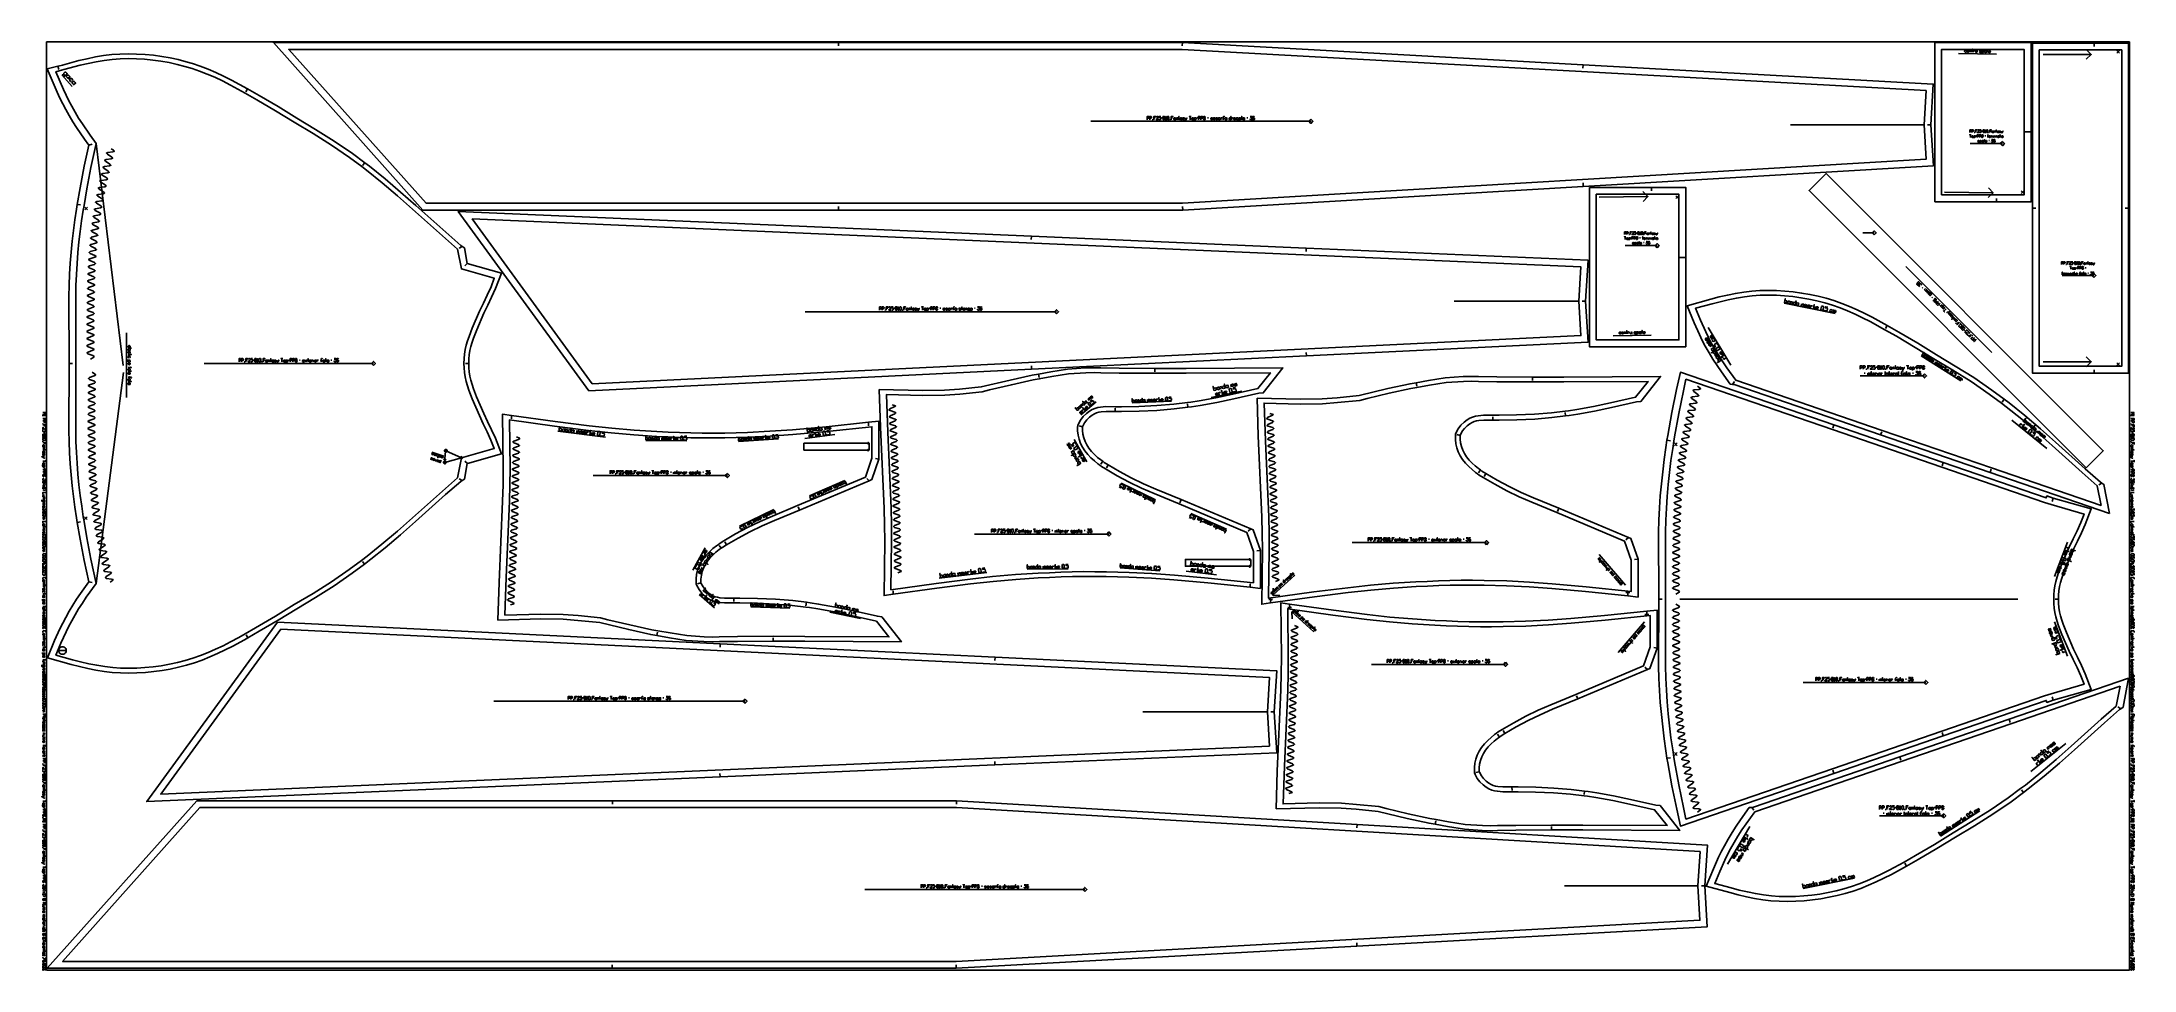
# Model space of a CAD drawing. Extents: x 0 to 3042, y 0 to 1350.
import ezdxf

# ---------------------------------------------------------------- set-up
doc = ezdxf.new("R2010")
doc.units = 0

msp = doc.modelspace()

# ---------------------------------------------------------------- linework, layer by layer
for p, q in [((1158.194, 1349), (1158.194, 1344)), ((1658.457, 1349), (1658.319, 1344.002)), ((2984.372, 1348.22), (2984.372, 1343.219)), ((23.404, 1314.477), (24.815, 1309.679)), ((2241.043, 1316.775), (2240.767, 1311.783)), ((2786.941, 1332.901), (2842.233, 1331.942)), ((2979.896, 1331.754), (2909.946, 1331.754)), ((28.875, 1302.057), (44.277, 1285.246)), ((299.275, 1281.479), (296.815, 1277.126)), ((1614.631, 1236.771), (1615.964, 1236.771)), ((1627.964, 1239.438), (1629.298, 1239.438)), ((1639.964, 1236.771), (1641.298, 1236.771)), ((1679.298, 1239.438), (1680.631, 1239.438)), ((1694.964, 1239.438), (1696.298, 1239.438)), ((1752.298, 1239.438), (1753.631, 1239.438)), ((2736.795, 1229.171), (2542.839, 1229.171)), ((2746.814, 1229.191), (2741.814, 1229.191)), ((2809.552, 1218.07), (2810.663, 1218.07)), ((2820.663, 1220.292), (2821.774, 1220.292)), ((2830.663, 1218.07), (2831.774, 1218.07)), ((2892.44, 1219), (2882.44, 1219)), ((68.242, 1199.946), (73.136, 1200.972)), ((2812.33, 1213.292), (2813.441, 1213.292)), ((2825.385, 1213.292), (2826.496, 1213.292)), ((2830.941, 1206.292), (2832.052, 1206.292)), ((2840.385, 1211.07), (2840.385, 1213.292)), ((2848.719, 1211.07), (2848.719, 1213.292)), ((469.434, 1174.284), (466.455, 1170.268)), ((2241.371, 1139.734), (2241.076, 1144.726)), ((2340.333, 1138.295), (2340.333, 1133.295)), ((2837.341, 1130.401), (2766.747, 1131.359)), ((51.497, 1113.69), (56.427, 1112.851)), ((1158.608, 1105.356), (1158.608, 1110.356)), ((1658.908, 1105.356), (1658.76, 1110.354)), ((2335.234, 1125.195), (2264.64, 1124.237)), ((2842.44, 1117.301), (2842.44, 1122.301)), ((2894.373, 1108.22), (2899.373, 1108.219)), ((3034.373, 1108.22), (3029.373, 1108.219)), ((1439.002, 1067.331), (1438.786, 1062.335)), ((2307.445, 1069.748), (2308.556, 1069.748)), ((2310.223, 1064.97), (2311.334, 1064.97)), ((2318.556, 1071.97), (2319.667, 1071.97)), ((2323.278, 1064.97), (2324.389, 1064.97)), ((2328.556, 1069.748), (2329.667, 1069.748)), ((2338.278, 1062.748), (2338.278, 1064.97)), ((2346.612, 1062.748), (2346.612, 1064.97)), ((611.296, 1052.404), (606.955, 1049.924)), ((1838.627, 1050.019), (1838.411, 1045.023)), ((2328.834, 1057.97), (2329.945, 1057.97)), ((2390.333, 1036.596), (2380.333, 1036.596)), ((618.689, 1027.694), (615.002, 1024.317)), ((2835.317, 898.322), (2710.309, 1023.329)), ((2942.888, 1026.329), (2943.999, 1026.329)), ((2948.444, 1011.217), (2948.444, 1013.44)), ((2953.999, 1028.551), (2955.111, 1028.551)), ((2956.777, 1011.217), (2956.777, 1013.44)), ((2958.305, 1021.551), (2959.416, 1021.551)), ((2963.999, 1026.329), (2965.111, 1026.329)), ((2971.361, 1021.551), (2972.472, 1021.551)), ((2975.111, 1013.44), (2976.222, 1013.44)), ((2734.864, 991.702), (2733.922, 992.645)), ((2739.107, 991.23), (2737.221, 989.345)), ((2742.407, 987.931), (2740.521, 986.045)), ((2749.007, 977.56), (2748.064, 978.503)), ((1225.586, 959.809), (1226.919, 959.809)), ((1238.919, 962.475), (1240.253, 962.475)), ((1250.919, 959.809), (1252.253, 959.809)), ((1290.253, 962.475), (1291.586, 962.475)), ((1305.919, 962.475), (1307.253, 962.475)), ((1355.919, 962.475), (1357.253, 962.475)), ((2234.794, 972.716), (2053.594, 972.716)), ((2244.813, 972.716), (2239.813, 972.716)), ((2533.381, 969.929), (2607.717, 955.026)), ((2760.085, 966.482), (2759.142, 967.425)), ((123.3, 927.058), (123.3, 832.658)), ((2284.834, 922.695), (2340.126, 923.654)), ((2455.98, 879.887), (2423.147, 934.446)), ((2683.419, 937.393), (2680.959, 933.04)), ((2789.783, 940.555), (2788.84, 941.497)), ((2796.383, 930.184), (2795.44, 931.127)), ((2807.697, 922.641), (2806.754, 923.584)), ((39.522, 882.338), (44.522, 882.337)), ((294.073, 884.647), (295.406, 884.647)), ((307.406, 887.313), (308.74, 887.313)), ((319.406, 884.647), (320.74, 884.647)), ((358.74, 887.313), (360.073, 887.313)), ((374.406, 887.313), (375.74, 887.313)), ((395.406, 884.647), (395.406, 887.313)), ((420.406, 887.313), (421.74, 887.313)), ((620.824, 882.316), (615.824, 882.315)), ((1838.777, 893.32), (1838.534, 898.314)), ((2732.764, 893.525), (2790.152, 856.8)), ((2979.896, 884.685), (2909.946, 884.685)), ((1439.249, 873.913), (1439.006, 878.906)), ((1449.187, 866.802), (1450.025, 861.873)), ((1618.234, 874.968), (1618.235, 869.968)), ((1998.373, 854.261), (1999.211, 849.332)), ((2167.42, 862.427), (2167.421, 857.427)), ((2458.433, 851.808), (2461.412, 855.824)), ((2649.709, 868.23), (2651.187, 868.23)), ((2652.296, 873.752), (2653.774, 873.752)), ((2654.883, 865.274), (2654.883, 868.23)), ((2667.079, 876.708), (2668.557, 876.708)), ((2669.296, 865.274), (2669.296, 868.23)), ((2680.383, 873.752), (2681.861, 873.752)), ((2680.383, 870.447), (2680.383, 865.274)), ((2699.6, 870.447), (2699.6, 865.274)), ((2719.926, 868.23), (2721.405, 868.23)), ((2723.992, 876.708), (2725.47, 876.708)), ((2984.372, 868.22), (2984.372, 873.219)), ((1510.545, 807.365), (1533.058, 826.346)), ((1585.589, 825.022), (1642.534, 827.229)), ((1666.456, 818.495), (1665.867, 823.46)), ((1700.363, 832.968), (1744.948, 842.238)), ((2853.578, 830.198), (2850.597, 826.184)), ((1.333, 795.133), (1.333, 793.8)), ((683.047, 806.846), (682.957, 801.847)), ((1202.097, 796.734), (1202.098, 791.734)), ((1513.192, 790.291), (1508.328, 791.448)), ((1560.839, 812.426), (1560.854, 817.425)), ((2110.025, 799.885), (2110.04, 804.885)), ((2215.642, 805.954), (2215.053, 810.919)), ((2605.786, 792.989), (2604.158, 788.262)), ((2864.542, 799.677), (2915.264, 758.751)), ((3037.706, 795.133), (3037.706, 793.8)), ((1.333, 769.8), (1.333, 768.466)), ((3.999, 781.8), (3.999, 780.466)), ((750.093, 783.61), (819.398, 775.223)), ((878.109, 770.367), (937.703, 769.926)), ((1013.189, 768.601), (1071.017, 772.574)), ((1109.422, 773.016), (1153.124, 778.754)), ((1519.374, 739.383), (1501.275, 771.608)), ((2062.378, 777.75), (2057.514, 778.908)), ((2363.075, 770.729), (2368.018, 769.97)), ((2673.73, 778.354), (2675.356, 783.083)), ((3037.706, 769.8), (3037.706, 768.466)), ((3040.372, 781.8), (3040.372, 780.466)), ((3.999, 730.466), (3.999, 729.133)), ((584.679, 747.454), (567.309, 753.523)), ((586.373, 752.148), (586.044, 741.353)), ((618.987, 737.022), (615.226, 740.315)), ((1217.07, 743.021), (1212.141, 743.855)), ((1542.54, 739.987), (1539.652, 735.906)), ((1550.397, 734.858), (1547.876, 730.539)), ((2764.83, 738.263), (2763.205, 733.535)), ((3040.372, 730.466), (3040.372, 729.133)), ((611.292, 712.223), (606.952, 714.706)), ((833.662, 721.559), (834.995, 721.559)), ((846.995, 724.225), (848.329, 724.225)), ((858.995, 721.559), (860.329, 721.559)), ((898.329, 724.225), (899.662, 724.225)), ((913.995, 724.225), (915.329, 724.225)), ((918.662, 721.559), (918.662, 724.225)), ((931.662, 721.559), (931.662, 724.225)), ((960.995, 724.225), (962.329, 724.225)), ((1167.691, 712.097), (1116.043, 689.584)), ((1203.02, 711.783), (1199.374, 715.204)), ((1619.138, 683.762), (1569.256, 708.041)), ((2091.726, 727.446), (2088.838, 723.365)), ((2099.582, 722.317), (2097.062, 717.999)), ((2832.771, 723.718), (2834.396, 728.447)), ((2995.397, 708.313), (2991.057, 705.832)), ((1.333, 680.466), (3.999, 680.466)), ((1064.395, 669.72), (1014.513, 645.441)), ((1101.72, 669.095), (1099.802, 673.713)), ((1656.463, 684.387), (1654.545, 679.769)), ((2205.649, 671.846), (2203.731, 667.229)), ((2924.605, 686.508), (2923.109, 681.737)), ((3037.706, 680.466), (3040.372, 680.466)), ((1.333, 642.866), (3.999, 642.866)), ((51.497, 650.942), (56.427, 651.779)), ((1401.738, 639.255), (1403.072, 639.255)), ((1453.072, 639.255), (1454.405, 639.255)), ((1468.738, 639.255), (1470.072, 639.255)), ((1473.405, 636.589), (1473.405, 639.255)), ((1486.405, 636.589), (1486.405, 639.255)), ((1515.738, 639.255), (1517.072, 639.255)), ((1722.434, 641.385), (1670.786, 663.898)), ((1757.763, 641.699), (1754.117, 638.278)), ((3037.706, 642.866), (3040.372, 642.866)), ((964.631, 614.099), (946.532, 581.874)), ((987.797, 613.495), (984.909, 617.576)), ((995.654, 618.624), (993.133, 622.943)), ((1388.405, 636.589), (1389.738, 636.589)), ((1413.738, 636.589), (1415.072, 636.589)), ((1771.813, 610.461), (1766.884, 609.627)), ((1935.924, 624.048), (1937.258, 624.048)), ((1949.258, 626.715), (1950.591, 626.715)), ((1961.258, 624.048), (1962.591, 624.048)), ((2000.591, 626.715), (2001.924, 626.715)), ((2016.258, 626.715), (2017.591, 626.715)), ((2037.258, 624.048), (2037.258, 626.715)), ((2066.591, 626.715), (2067.924, 626.715)), ((2306.949, 629.159), (2303.303, 625.737)), ((2945.361, 622.321), (2926.72, 572.708)), ((469.059, 590.368), (466.075, 594.379)), ((1304.836, 569.872), (1374.141, 578.259)), ((1432.852, 583.115), (1492.446, 583.556)), ((1567.932, 584.881), (1625.76, 580.908)), ((1664.165, 580.466), (1707.867, 574.728)), ((2302.584, 560.021), (2264.267, 604.359)), ((2320.999, 597.92), (2316.07, 597.087)), ((68.242, 564.683), (73.136, 563.655)), ((958.449, 563.191), (953.585, 562.034)), ((1237.79, 546.636), (1237.7, 551.635)), ((1756.84, 556.748), (1756.841, 561.748)), ((1789.984, 545.321), (1822.079, 574.535)), ((2309.03, 549.21), (2303.03, 549.202)), ((2306.03, 549.206), (2306.035, 544.207)), ((1.333, 545.733), (3.999, 545.733)), ((5.999, 529.066), (1.333, 529.066)), ((1.333, 522.066), (3.999, 522.066)), ((955.802, 546.117), (978.315, 527.136)), ((1006.096, 541.056), (1006.111, 536.057)), ((1030.846, 528.46), (1087.791, 526.253)), ((1111.713, 534.987), (1111.124, 530.022)), ((1145.62, 520.514), (1190.205, 511.244)), ((1789.314, 539.016), (1784.314, 539.102)), ((1786.814, 539.059), (1786.728, 534.061)), ((1816.994, 527.369), (1811.994, 527.283)), ((1814.494, 527.326), (1814.408, 532.324)), ((1817.664, 521.064), (1849.759, 491.85)), ((2333.71, 517.179), (2333.715, 522.178)), ((2351.125, 539.515), (2356.126, 539.515)), ((2932.427, 539.514), (2927.428, 539.514)), ((3037.706, 545.733), (3040.372, 545.733)), ((3042.372, 529.066), (3037.706, 529.066)), ((3037.706, 522.066), (3040.372, 522.066)), ((1.333, 498.8), (5.999, 496.8)), ((299.44, 483.248), (296.864, 487.532)), ((894.444, 486.68), (895.282, 491.609)), ((2330.264, 506.364), (2291.947, 462.026)), ((2336.71, 517.175), (2330.71, 517.183)), ((2945.361, 456.707), (2926.72, 506.321)), ((3037.706, 498.8), (3042.372, 496.8)), ((1.333, 468.133), (3.999, 468.133)), ((986.444, 474.622), (986.201, 469.629)), ((1063.491, 478.514), (1063.492, 483.514)), ((2348.679, 468.465), (2343.75, 469.298)), ((3037.706, 468.133), (3040.372, 468.133)), ((5.999, 451.466), (1.333, 451.466)), ((1.333, 440.133), (3.999, 440.133)), ((1385.972, 455.215), (1385.729, 450.221)), ((1963.604, 447.003), (1964.938, 447.003)), ((1976.938, 449.67), (1978.271, 449.67)), ((1988.938, 447.003), (1990.271, 447.003)), ((2028.271, 449.67), (2029.604, 449.67)), ((2043.938, 449.67), (2045.271, 449.67)), ((2064.938, 447.003), (2064.938, 449.67)), ((2094.271, 449.67), (2095.604, 449.67)), ((2334.629, 437.226), (2330.983, 440.648)), ((3042.372, 451.466), (3037.706, 451.466)), ((3037.706, 440.133), (3040.372, 440.133)), ((1.333, 416.866), (5.999, 414.866)), ((786.114, 396.059), (787.448, 396.059)), ((837.448, 396.059), (838.781, 396.059)), ((853.114, 396.059), (854.448, 396.059)), ((903.114, 396.059), (904.448, 396.059)), ((2233.329, 394.539), (2231.411, 399.156)), ((2586.817, 420.691), (2588.15, 420.691)), ((2600.15, 423.358), (2601.484, 423.358)), ((2612.15, 420.691), (2613.484, 420.691)), ((2651.484, 423.358), (2652.817, 423.358)), ((2667.15, 423.358), (2668.484, 423.358)), ((2671.817, 420.691), (2671.817, 423.358)), ((2684.817, 420.691), (2684.817, 423.358)), ((2709.817, 423.358), (2711.15, 423.358)), ((2924.605, 392.521), (2923.109, 397.291)), ((3037.706, 416.866), (3042.372, 414.866)), ((5.999, 368.6), (1.333, 368.6)), ((772.781, 393.392), (774.114, 393.392)), ((798.114, 393.392), (799.448, 393.392)), ((1781.989, 375.819), (1600.789, 375.819)), ((1792.008, 375.819), (1787.008, 375.819)), ((3023.194, 380.266), (3018.854, 382.747)), ((3042.372, 368.6), (3037.706, 368.6)), ((2119.406, 338.939), (2116.518, 343.02)), ((2127.262, 344.068), (2124.742, 348.386)), ((2764.83, 340.766), (2763.206, 345.494)), ((2860.568, 364.861), (2862.193, 360.132)), ((1.333, 324.6), (3.999, 324.6)), ((1.333, 319.933), (3.999, 319.933)), ((2363.09, 308.21), (2368.026, 309.013)), ((2701.527, 310.225), (2703.153, 305.496)), ((2892.339, 288.902), (2943.061, 329.828)), ((3037.706, 324.6), (3040.372, 324.6)), ((3037.706, 319.933), (3040.372, 319.933)), ((1.333, 300.6), (1.333, 299.266)), ((1.333, 275.266), (1.333, 273.933)), ((3.999, 287.266), (3.999, 285.933)), ((986.197, 281.204), (985.981, 286.2)), ((1385.822, 298.516), (1385.606, 303.512)), ((2090.058, 288.635), (2085.194, 287.477)), ((2605.786, 286.04), (2604.16, 290.768)), ((3037.706, 300.6), (3037.706, 299.266)), ((3037.706, 275.266), (3037.706, 273.933)), ((3040.372, 287.266), (3040.372, 285.933)), ((829.856, 246.318), (829.856, 241.318)), ((1330.156, 246.318), (1330.008, 241.32)), ((2137.705, 266.5), (2137.72, 261.5)), ((2243.322, 260.431), (2242.733, 255.466)), ((2881.375, 258.381), (2878.394, 262.395)), ((1.333, 222.6), (1.333, 221.266)), ((3.999, 235.933), (3.999, 234.6)), ((2026.053, 212.124), (2026.891, 217.053)), ((2486.23, 236.771), (2489.209, 232.755)), ((2677.506, 228.261), (2678.984, 228.261)), ((2680.093, 233.783), (2681.571, 233.783)), ((2682.68, 225.305), (2682.68, 228.261)), ((2694.876, 236.739), (2696.354, 236.739)), ((2697.093, 225.305), (2697.093, 228.261)), ((2708.18, 233.783), (2709.658, 233.783)), ((2708.18, 230.478), (2708.18, 225.305)), ((2727.397, 230.478), (2727.397, 225.305)), ((2747.723, 228.261), (2749.202, 228.261)), ((2751.789, 236.739), (2753.267, 236.739)), ((2760.561, 195.054), (2817.949, 231.779)), ((3037.706, 222.6), (3037.706, 221.266)), ((3040.372, 235.933), (3040.372, 234.6)), ((1.333, 204.6), (1.333, 203.266)), ((3.999, 191.266), (3.999, 189.933)), ((1912.619, 211.94), (1912.324, 206.948)), ((2195.1, 203.958), (2195.101, 208.958)), ((2483.777, 208.692), (2450.944, 154.133)), ((3037.706, 204.6), (3037.706, 203.266)), ((3040.372, 191.266), (3040.372, 189.933)), ((1.333, 179.266), (1.333, 177.933)), ((2711.216, 151.186), (2708.756, 155.539)), ((3037.706, 179.266), (3037.706, 177.933)), ((3.999, 139.933), (3.999, 138.6)), ((1299.212, 122.236), (1300.546, 122.236)), ((1350.546, 122.236), (1351.879, 122.236)), ((1366.212, 122.236), (1367.546, 122.236)), ((1423.546, 122.236), (1424.879, 122.236)), ((2408.043, 122.503), (2214.087, 122.503)), ((2418.062, 122.483), (2413.062, 122.483)), ((2561.178, 118.65), (2635.514, 133.553)), ((3040.372, 139.933), (3040.372, 138.6)), ((1285.879, 119.569), (1287.212, 119.569)), ((1311.212, 119.569), (1312.546, 119.569)), ((1.333, 63.266), (3.999, 63.266)), ((3037.706, 63.266), (3040.372, 63.266)), ((5.999, 58.6), (1.333, 58.6)), ((1.333, 40.6), (3.999, 40.6)), ((1.333, 35.933), (3.999, 35.933)), ((1912.291, 34.899), (1912.015, 39.891)), ((3042.372, 58.6), (3037.706, 58.6)), ((3037.706, 40.6), (3040.372, 40.6)), ((3037.706, 35.933), (3040.372, 35.933)), ((1.333, 2), (5.999, 0)), ((829.442, 2.674), (829.442, 7.674)), ((1329.705, 2.674), (1329.567, 7.672)), ((3037.706, 2), (3042.372, 0))]:
    msp.add_line(p, q)
for points in [[(7, 0), (3035.373, 0), (3035.373, 1350), (7, 1350), (7, 0)], [(1658.908, 1105.356), (2241.371, 1139.734), (2750.518, 1169.785), (2746.814, 1229.191), (2750.299, 1288.606), (2241.043, 1316.775), (1658.457, 1349), (1158.194, 1349), (336.665, 1349), (554.129, 1105.356), (1158.608, 1105.356), (1658.908, 1105.356)], [(2752.44, 1117.3), (2842.44, 1117.301), (2892.44, 1117.3), (2892.44, 1219), (2892.44, 1349), (2752.44, 1349), (2752.44, 1117.3)], [(3034.373, 1108.22), (3034.371, 868.221), (2984.372, 868.22), (2894.372, 868.221), (2894.373, 1108.22), (2894.372, 1348.221), (2984.372, 1348.22), (3034.371, 1348.221), (3034.373, 1108.22)], [(39.522, 882.338), (39.301, 979.66), (39.659, 995.911), (40.268, 1012.036), (41.193, 1028.256), (42.467, 1044.265), (44.054, 1059.983), (45.899, 1075.592), (47.987, 1091.136), (50.317, 1106.738), (51.497, 1113.69), (55.618, 1137.926), (61.633, 1168.961), (68.242, 1199.946), (62.16, 1208.323), (50.579, 1225.232), (45.033, 1233.909), (39.717, 1242.699), (34.649, 1251.607), (30.298, 1259.883), (26.226, 1268.286), (22.359, 1276.795), (7.92, 1310.603), (23.404, 1314.477), (23.553, 1314.514), (29.914, 1316.316), (53.928, 1322.705), (65.829, 1325.499), (77.913, 1327.971), (89.848, 1329.964), (101.727, 1331.422), (113.611, 1332.273), (125.672, 1332.543), (137.827, 1332.313), (149.998, 1331.594), (162.205, 1330.396), (174.296, 1328.741), (186.346, 1326.626), (198.23, 1324.078), (209.824, 1321.135), (218.873, 1318.507), (230.388, 1314.612), (241.684, 1310.252), (252.913, 1305.44), (264.115, 1300.209), (275.725, 1294.363), (299.275, 1281.479), (316.14, 1271.948), (343.469, 1255.801), (370.777, 1239.066), (398.136, 1222.657), (425.148, 1205.727), (451.472, 1187.607), (469.434, 1174.284), (476.519, 1169.02), (499.328, 1150.635), (521.735, 1131.554), (543.695, 1112.107), (587.207, 1073.101), (609.156, 1053.796), (611.296, 1052.404), (614.356, 1050.414), (618.689, 1027.694), (668.348, 1013.595), (659.561, 991.064), (654.009, 978.642), (648.304, 967.139), (642.712, 955.281), (632.318, 930.948), (627.706, 919.198), (625.668, 913.242), (623.904, 907.102), (622.555, 901.094), (621.577, 895.047), (620.988, 888.925), (620.824, 882.316), (620.903, 876.146), (621.456, 870.013), (622.408, 863.923), (623.726, 857.924), (625.492, 851.692), (627.557, 845.624), (632.232, 833.711), (642.572, 809.542), (648.182, 797.66), (653.992, 785.962), (659.552, 773.553), (668.359, 751.04), (618.987, 737.022), (618.689, 736.938), (614.356, 714.218), (611.292, 712.223), (609.148, 710.828), (587.135, 691.525), (543.455, 652.482), (521.563, 633.147), (499.034, 614.015), (478.561, 597.659), (469.059, 590.368), (451.203, 577.092), (424.834, 558.899), (398.005, 542.04), (370.658, 525.599), (343.54, 508.94), (316.226, 492.759), (299.44, 483.248), (294.574, 480.421), (277.61, 471.234), (266.657, 465.649), (255.568, 460.36), (244.305, 455.412), (233.058, 450.943), (221.734, 446.959), (210.302, 443.506), (198.626, 440.516), (186.747, 437.947), (174.729, 435.818), (162.642, 434.142), (150.494, 432.929), (138.359, 432.191), (126.232, 431.939), (114.2, 432.189), (102.365, 433.014), (90.49, 434.449), (78.582, 436.417), (66.757, 438.811), (54.746, 441.604), (42.701, 444.688), (8.054, 454.28), (18.64, 479.274), (26.201, 496.291), (30.304, 504.761), (34.649, 513.025), (39.716, 521.933), (44.957, 530.6), (50.551, 539.358), (56.317, 547.955), (68.242, 564.683), (61.652, 595.578), (55.62, 626.7), (51.497, 650.942), (50.357, 657.648), (48.029, 673.201), (45.92, 688.881), (44.078, 704.428), (42.486, 720.154), (41.194, 736.374), (40.277, 752.403), (39.665, 768.502), (39.303, 784.846), (39.522, 882.338)], [(1630.298, 1236.771), (1630.298, 1241.438), (1632.298, 1241.438), (1632.964, 1240.771), (1632.964, 1240.104), (1632.298, 1239.438), (1630.298, 1239.438), (1632.298, 1239.438), (1632.964, 1238.771), (1632.964, 1237.438), (1632.298, 1236.771), (1630.298, 1236.771)], [(1636.964, 1236.771), (1636.298, 1237.438), (1636.298, 1240.771), (1636.964, 1241.438), (1638.298, 1241.438), (1638.964, 1240.771), (1638.964, 1237.438), (1638.298, 1236.771), (1636.964, 1236.771)], [(1646.631, 1236.771), (1645.964, 1237.438), (1645.964, 1238.771), (1646.631, 1239.438), (1647.964, 1239.438), (1648.631, 1238.771), (1648.631, 1239.438), (1648.631, 1236.771), (1648.631, 1237.438), (1647.964, 1236.771), (1646.631, 1236.771)], [(1655.631, 1236.771), (1654.964, 1237.438), (1654.964, 1238.771), (1655.631, 1239.438), (1656.964, 1239.438), (1657.631, 1238.771), (1657.631, 1239.438), (1657.631, 1236.771), (1657.631, 1237.438), (1656.964, 1236.771), (1655.631, 1236.771)], [(1672.631, 1236.771), (1671.964, 1237.438), (1671.964, 1238.771), (1672.631, 1239.438), (1673.964, 1239.438), (1674.631, 1238.771), (1674.631, 1237.438), (1673.964, 1236.771), (1672.631, 1236.771)], [(1711.298, 1236.771), (1710.631, 1237.438), (1710.631, 1238.771), (1711.298, 1239.438), (1712.631, 1239.438), (1713.298, 1238.771), (1713.298, 1239.438), (1713.298, 1236.771), (1713.298, 1237.438), (1712.631, 1236.771), (1711.298, 1236.771)], [(1720.964, 1236.771), (1720.298, 1237.438), (1720.298, 1238.771), (1720.964, 1239.438), (1722.298, 1239.438), (1722.964, 1238.771), (1722.964, 1239.438), (1722.964, 1236.771), (1722.964, 1237.438), (1722.298, 1236.771), (1720.964, 1236.771)], [(1726.964, 1236.771), (1726.298, 1237.438), (1726.298, 1238.771), (1726.964, 1239.438), (1728.298, 1239.438), (1728.964, 1238.771), (1728.964, 1241.438), (1728.964, 1236.771), (1728.964, 1237.438), (1728.298, 1236.771), (1726.964, 1236.771)], [(1737.298, 1236.771), (1736.631, 1237.438), (1736.631, 1238.771), (1737.298, 1239.438), (1738.631, 1239.438), (1739.298, 1238.771), (1739.298, 1239.438), (1739.298, 1236.771), (1739.298, 1237.438), (1738.631, 1236.771), (1737.298, 1236.771)], [(1746.964, 1236.771), (1746.298, 1237.438), (1746.298, 1238.771), (1746.964, 1239.438), (1748.298, 1239.438), (1748.964, 1238.771), (1748.964, 1239.438), (1748.964, 1236.771), (1748.964, 1237.438), (1748.298, 1236.771), (1746.964, 1236.771)], [(2822.607, 1218.07), (2822.607, 1221.959), (2824.274, 1221.959), (2824.83, 1221.403), (2824.83, 1220.847), (2824.274, 1220.292), (2822.607, 1220.292), (2824.274, 1220.292), (2824.83, 1219.736), (2824.83, 1218.625), (2824.274, 1218.07), (2822.607, 1218.07)], [(2828.163, 1218.07), (2827.607, 1218.625), (2827.607, 1221.403), (2828.163, 1221.959), (2829.274, 1221.959), (2829.83, 1221.403), (2829.83, 1218.625), (2829.274, 1218.07), (2828.163, 1218.07)], [(2836.219, 1218.07), (2835.663, 1218.625), (2835.663, 1219.736), (2836.219, 1220.292), (2837.33, 1220.292), (2837.885, 1219.736), (2837.885, 1220.292), (2837.885, 1218.07), (2837.885, 1218.625), (2837.33, 1218.07), (2836.219, 1218.07)], [(2843.719, 1218.07), (2843.163, 1218.625), (2843.163, 1219.736), (2843.719, 1220.292), (2844.83, 1220.292), (2845.385, 1219.736), (2845.385, 1220.292), (2845.385, 1218.07), (2845.385, 1218.625), (2844.83, 1218.07), (2843.719, 1218.07)], [(2806.774, 1211.07), (2806.219, 1211.625), (2806.219, 1212.736), (2806.774, 1213.292), (2807.885, 1213.292), (2808.441, 1212.736), (2808.441, 1211.625), (2807.885, 1211.07), (2806.774, 1211.07)], [(2821.496, 1204.07), (2820.941, 1204.625), (2820.941, 1205.736), (2821.496, 1206.292), (2822.607, 1206.292), (2823.163, 1205.736), (2823.163, 1206.292), (2823.163, 1204.07), (2823.163, 1204.625), (2822.607, 1204.07), (2821.496, 1204.07)], [(2844.274, 1211.07), (2843.719, 1211.625), (2843.719, 1212.736), (2844.274, 1213.292), (2845.385, 1213.292), (2845.941, 1212.736), (2845.941, 1213.292), (2845.941, 1211.07), (2845.941, 1211.625), (2845.385, 1211.07), (2844.274, 1211.07)], [(2972.783, 730.592), (2569.732, 1133.642), (2594.48, 1158.391), (2997.531, 755.34), (2972.783, 730.592)], [(2250.333, 1138.296), (2340.333, 1138.295), (2390.333, 1138.296), (2390.333, 1036.596), (2390.333, 906.596), (2250.333, 906.596), (2250.333, 1138.296)], [(795.231, 842.629), (605.449, 1103.441), (1439.002, 1067.331), (1838.627, 1050.019), (2248.416, 1032.266), (2244.813, 972.716), (2248.413, 913.218), (1838.777, 893.32), (1439.249, 873.913), (795.231, 842.629)], [(2304.667, 1062.748), (2304.112, 1063.303), (2304.112, 1064.414), (2304.667, 1064.97), (2305.778, 1064.97), (2306.334, 1064.414), (2306.334, 1063.303), (2305.778, 1062.748), (2304.667, 1062.748)], [(2320.5, 1069.748), (2320.5, 1073.636), (2322.167, 1073.636), (2322.723, 1073.081), (2322.723, 1072.525), (2322.167, 1071.97), (2320.5, 1071.97), (2322.167, 1071.97), (2322.723, 1071.414), (2322.723, 1070.303), (2322.167, 1069.748), (2320.5, 1069.748)], [(2326.056, 1069.748), (2325.5, 1070.303), (2325.5, 1073.081), (2326.056, 1073.636), (2327.167, 1073.636), (2327.723, 1073.081), (2327.723, 1070.303), (2327.167, 1069.748), (2326.056, 1069.748)], [(2334.112, 1069.748), (2333.556, 1070.303), (2333.556, 1071.414), (2334.112, 1071.97), (2335.223, 1071.97), (2335.778, 1071.414), (2335.778, 1071.97), (2335.778, 1069.748), (2335.778, 1070.303), (2335.223, 1069.748), (2334.112, 1069.748)], [(2341.612, 1069.748), (2341.056, 1070.303), (2341.056, 1071.414), (2341.612, 1071.97), (2342.723, 1071.97), (2343.278, 1071.414), (2343.278, 1071.97), (2343.278, 1069.748), (2343.278, 1070.303), (2342.723, 1069.748), (2341.612, 1069.748)], [(2342.167, 1062.748), (2341.612, 1063.303), (2341.612, 1064.414), (2342.167, 1064.97), (2343.278, 1064.97), (2343.834, 1064.414), (2343.834, 1064.97), (2343.834, 1062.748), (2343.834, 1063.303), (2343.278, 1062.748), (2342.167, 1062.748)], [(2319.389, 1055.748), (2318.834, 1056.303), (2318.834, 1057.414), (2319.389, 1057.97), (2320.5, 1057.97), (2321.056, 1057.414), (2321.056, 1057.97), (2321.056, 1055.748), (2321.056, 1056.303), (2320.5, 1055.748), (2319.389, 1055.748)], [(2952.333, 1011.217), (2951.777, 1011.773), (2951.777, 1012.884), (2952.333, 1013.44), (2953.444, 1013.44), (2953.999, 1012.884), (2953.999, 1013.44), (2953.999, 1011.217), (2953.999, 1011.773), (2953.444, 1011.217), (2952.333, 1011.217)], [(2952.749, 1019.329), (2952.194, 1019.884), (2952.194, 1020.995), (2952.749, 1021.551), (2953.861, 1021.551), (2954.416, 1020.995), (2954.416, 1019.884), (2953.861, 1019.329), (2952.749, 1019.329)], [(2955.944, 1026.329), (2955.944, 1030.217), (2957.611, 1030.217), (2958.166, 1029.662), (2958.166, 1029.106), (2957.611, 1028.551), (2955.944, 1028.551), (2957.611, 1028.551), (2958.166, 1027.995), (2958.166, 1026.884), (2957.611, 1026.329), (2955.944, 1026.329)], [(2961.499, 1026.329), (2960.944, 1026.884), (2960.944, 1029.662), (2961.499, 1030.217), (2962.611, 1030.217), (2963.166, 1029.662), (2963.166, 1026.884), (2962.611, 1026.329), (2961.499, 1026.329)], [(2965.666, 1011.217), (2965.111, 1011.773), (2965.111, 1012.884), (2965.666, 1013.44), (2966.777, 1013.44), (2967.333, 1012.884), (2967.333, 1013.44), (2967.333, 1011.217), (2967.333, 1011.773), (2966.777, 1011.217), (2965.666, 1011.217)], [(2969.555, 1026.329), (2968.999, 1026.884), (2968.999, 1027.995), (2969.555, 1028.551), (2970.666, 1028.551), (2971.222, 1027.995), (2971.222, 1028.551), (2971.222, 1026.329), (2971.222, 1026.884), (2970.666, 1026.329), (2969.555, 1026.329)], [(2970.666, 1011.217), (2970.111, 1011.773), (2970.111, 1012.884), (2970.666, 1013.44), (2971.777, 1013.44), (2972.333, 1012.884), (2972.333, 1013.44), (2972.333, 1011.217), (2972.333, 1011.773), (2971.777, 1011.217), (2970.666, 1011.217)], [(2977.055, 1026.329), (2976.499, 1026.884), (2976.499, 1027.995), (2977.055, 1028.551), (2978.166, 1028.551), (2978.722, 1027.995), (2978.722, 1028.551), (2978.722, 1026.329), (2978.722, 1026.884), (2978.166, 1026.329), (2977.055, 1026.329)], [(3006.594, 664.001), (2998.452, 706.334), (2995.397, 708.313), (2993.256, 709.701), (2971.316, 729.006), (2927.777, 768.05), (2905.952, 787.385), (2883.615, 806.421), (2860.643, 824.947), (2853.578, 830.198), (2835.572, 843.552), (2809.255, 861.664), (2782.353, 878.528), (2754.9, 894.992), (2727.732, 911.641), (2700.332, 927.833), (2683.419, 937.393), (2661.581, 949.402), (2650.679, 954.958), (2639.557, 960.258), (2628.352, 965.177), (2617.123, 969.639), (2605.801, 973.618), (2594.368, 977.07), (2582.689, 980.059), (2570.821, 982.622), (2558.797, 984.751), (2546.719, 986.423), (2534.605, 987.632), (2522.444, 988.369), (2510.324, 988.618), (2498.296, 988.367), (2486.47, 987.54), (2474.622, 986.106), (2462.7, 984.134), (2450.869, 981.737), (2438.868, 978.943), (2426.684, 975.82), (2392.202, 966.264), (2402.775, 941.27), (2410.346, 924.214), (2414.43, 915.774), (2418.753, 907.546), (2424.234, 897.924), (2429.948, 888.53), (2435.934, 879.238), (2442.144, 870.076), (2455.001, 852.26), (2458.433, 851.808), (2460.835, 851.492), (2673.73, 778.354), (2832.771, 723.718), (3006.594, 664.001)], [(2744.528, 985.809), (2744.528, 984.867), (2743.585, 983.924), (2742.643, 983.924), (2741.7, 984.867), (2741.7, 985.809), (2741.228, 985.338), (2743.114, 987.224), (2742.643, 986.752), (2743.585, 986.752), (2744.528, 985.809)], [(1241.253, 959.809), (1241.253, 964.475), (1243.253, 964.475), (1243.919, 963.809), (1243.919, 963.142), (1243.253, 962.475), (1241.253, 962.475), (1243.253, 962.475), (1243.919, 961.809), (1243.919, 960.475), (1243.253, 959.809), (1241.253, 959.809)], [(1247.919, 959.809), (1247.253, 960.475), (1247.253, 963.809), (1247.919, 964.475), (1249.253, 964.475), (1249.919, 963.809), (1249.919, 960.475), (1249.253, 959.809), (1247.919, 959.809)], [(1257.586, 959.809), (1256.919, 960.475), (1256.919, 961.809), (1257.586, 962.475), (1258.919, 962.475), (1259.586, 961.809), (1259.586, 962.475), (1259.586, 959.809), (1259.586, 960.475), (1258.919, 959.809), (1257.586, 959.809)], [(1266.586, 959.809), (1265.919, 960.475), (1265.919, 961.809), (1266.586, 962.475), (1267.919, 962.475), (1268.586, 961.809), (1268.586, 962.475), (1268.586, 959.809), (1268.586, 960.475), (1267.919, 959.809), (1266.586, 959.809)], [(1283.586, 959.809), (1282.919, 960.475), (1282.919, 961.809), (1283.586, 962.475), (1284.919, 962.475), (1285.586, 961.809), (1285.586, 960.475), (1284.919, 959.809), (1283.586, 959.809)], [(1318.586, 959.809), (1317.919, 960.475), (1317.919, 961.809), (1318.586, 962.475), (1319.919, 962.475), (1320.586, 961.809), (1320.586, 962.475), (1320.586, 959.809), (1320.586, 960.475), (1319.919, 959.809), (1318.586, 959.809)], [(1328.253, 959.809), (1327.586, 960.475), (1327.586, 961.809), (1328.253, 962.475), (1329.586, 962.475), (1330.253, 961.809), (1330.253, 962.475), (1330.253, 959.809), (1330.253, 960.475), (1329.586, 959.809), (1328.253, 959.809)], [(1340.253, 959.809), (1339.586, 960.475), (1339.586, 961.809), (1340.253, 962.475), (1341.586, 962.475), (1342.253, 961.809), (1342.253, 962.475), (1342.253, 959.809), (1342.253, 960.475), (1341.586, 959.809), (1340.253, 959.809)], [(1350.586, 959.809), (1349.919, 960.475), (1349.919, 961.809), (1350.586, 962.475), (1351.919, 962.475), (1352.586, 961.809), (1352.586, 962.475), (1352.586, 959.809), (1352.586, 960.475), (1351.919, 959.809), (1350.586, 959.809)], [(2766.684, 963.653), (2766.684, 962.711), (2765.741, 961.768), (2764.799, 961.768), (2763.856, 962.711), (2763.856, 963.653), (2764.799, 964.596), (2765.741, 964.596), (2766.684, 963.653)], [(2778.705, 951.633), (2778.705, 950.69), (2777.762, 949.747), (2776.819, 949.747), (2775.877, 950.69), (2775.877, 951.633), (2775.405, 951.161), (2777.291, 953.047), (2776.819, 952.575), (2777.762, 952.575), (2778.705, 951.633)], [(2785.069, 945.269), (2785.069, 944.326), (2784.126, 943.383), (2783.183, 943.383), (2782.241, 944.326), (2782.241, 945.269), (2781.769, 944.797), (2783.655, 946.683), (2783.183, 946.212), (2784.126, 946.212), (2785.069, 945.269)], [(2791.904, 938.433), (2791.904, 937.491), (2789.547, 935.134), (2788.605, 935.134), (2787.662, 936.076), (2787.662, 937.019), (2790.019, 939.376), (2790.962, 939.376), (2791.904, 938.433)], [(2796.619, 933.719), (2793.319, 930.419), (2791.904, 931.834), (2791.904, 932.777), (2792.376, 933.248), (2793.319, 933.248), (2794.733, 931.834), (2793.319, 933.248), (2793.319, 934.191), (2794.262, 935.134), (2795.204, 935.134), (2796.619, 933.719)], [(309.74, 884.647), (309.74, 889.313), (311.74, 889.313), (312.406, 888.647), (312.406, 887.98), (311.74, 887.313), (309.74, 887.313), (311.74, 887.313), (312.406, 886.647), (312.406, 885.313), (311.74, 884.647), (309.74, 884.647)], [(316.406, 884.647), (315.74, 885.313), (315.74, 888.647), (316.406, 889.313), (317.74, 889.313), (318.406, 888.647), (318.406, 885.313), (317.74, 884.647), (316.406, 884.647)], [(326.073, 884.647), (325.406, 885.313), (325.406, 886.647), (326.073, 887.313), (327.406, 887.313), (328.073, 886.647), (328.073, 887.313), (328.073, 884.647), (328.073, 885.313), (327.406, 884.647), (326.073, 884.647)], [(335.073, 884.647), (334.406, 885.313), (334.406, 886.647), (335.073, 887.313), (336.406, 887.313), (337.073, 886.647), (337.073, 887.313), (337.073, 884.647), (337.073, 885.313), (336.406, 884.647), (335.073, 884.647)], [(352.073, 884.647), (351.406, 885.313), (351.406, 886.647), (352.073, 887.313), (353.406, 887.313), (354.073, 886.647), (354.073, 885.313), (353.406, 884.647), (352.073, 884.647)], [(397.073, 884.647), (396.406, 885.313), (396.406, 886.647), (397.073, 887.313), (398.406, 887.313), (399.073, 886.647), (399.073, 885.313), (398.406, 884.647), (397.073, 884.647)], [(409.073, 884.647), (408.406, 885.313), (408.406, 886.647), (409.073, 887.313), (410.406, 887.313), (411.073, 886.647), (411.073, 887.313), (411.073, 884.647), (411.073, 885.313), (410.406, 884.647), (409.073, 884.647)], [(415.073, 884.647), (414.406, 885.313), (414.406, 886.647), (415.073, 887.313), (416.406, 887.313), (417.073, 886.647), (417.073, 887.313), (417.073, 884.647), (417.073, 885.313), (416.406, 884.647), (415.073, 884.647)], [(1217.761, 844.35), (1280.493, 842.76), (1312.648, 843.233), (1334.099, 844.8), (1366.075, 848.056), (1408.183, 858.23), (1440.227, 865.36), (1449.121, 866.791), (1449.187, 866.802), (1467.262, 870.052), (1491.574, 873.942), (1517.545, 875.757), (1530.143, 876.078), (1539.936, 875.71), (1566.499, 875.341), (1618.234, 874.968), (1664.022, 875.086), (1804.68, 875.879), (1776.098, 839.569), (1769.78, 838.925), (1733.155, 830.669), (1708.648, 825.58), (1684.114, 821.09), (1671.754, 819.127), (1666.456, 818.495), (1646.669, 816.146), (1621.496, 814.053), (1595.516, 812.943), (1569.887, 812.403), (1560.839, 812.426), (1547.552, 812.462), (1540.437, 811.909), (1536.958, 811.294), (1533.674, 810.344), (1530.489, 808.984), (1527.278, 807.04), (1523.349, 804.102), (1519.542, 800.396), (1516.299, 796.157), (1513.588, 791.216), (1513.192, 790.291), (1513.14, 784.794), (1513.745, 779.291), (1514.98, 773.976), (1516.837, 768.829), (1519.285, 763.913), (1522.323, 759.231), (1526.21, 754.393), (1530.437, 749.931), (1535, 745.767), (1539.82, 741.913), (1542.54, 739.987), (1544.868, 738.339), (1550.397, 734.858), (1567.013, 725.16), (1584.171, 715.932), (1601.962, 707.386), (1619.907, 699.583), (1656.463, 684.387), (1757.763, 641.699), (1761.487, 640.13), (1771.813, 610.461), (1771.813, 555.193), (1756.84, 556.748), (1695.432, 563.127), (1646.227, 567.538), (1613.415, 569.87), (1580.606, 571.541), (1547.836, 572.401), (1530.973, 572.475), (1514.864, 572.527), (1498.425, 572.298), (1481.971, 571.778), (1465.438, 570.976), (1448.956, 570.295), (1416.074, 568.229), (1383.305, 565.36), (1350.424, 561.812), (1301.163, 555.573), (1237.79, 546.636), (1224.569, 544.772), (1225.558, 624.156), (1225.398, 647.658), (1224.769, 671.289), (1219.579, 789.5), (1217.761, 844.35)], [(1766.947, 831.809), (1829.679, 830.219), (1861.834, 830.692), (1883.285, 832.259), (1915.261, 835.515), (1957.369, 845.689), (1989.413, 852.819), (1998.307, 854.25), (1998.373, 854.261), (2016.448, 857.511), (2040.76, 861.401), (2066.731, 863.216), (2079.329, 863.537), (2089.122, 863.169), (2115.685, 862.8), (2167.42, 862.427), (2213.208, 862.545), (2353.866, 863.338), (2325.284, 827.028), (2318.966, 826.384), (2282.341, 818.128), (2257.834, 813.039), (2233.3, 808.549), (2220.94, 806.586), (2215.642, 805.954), (2195.855, 803.605), (2170.682, 801.512), (2144.702, 800.402), (2119.073, 799.862), (2110.025, 799.885), (2096.738, 799.921), (2089.623, 799.368), (2086.144, 798.753), (2082.86, 797.803), (2079.675, 796.443), (2076.464, 794.499), (2072.535, 791.561), (2068.728, 787.855), (2065.485, 783.616), (2062.774, 778.675), (2062.378, 777.75), (2062.326, 772.253), (2062.931, 766.75), (2064.166, 761.435), (2066.023, 756.288), (2068.471, 751.372), (2071.509, 746.69), (2075.396, 741.852), (2079.623, 737.39), (2084.186, 733.226), (2089.006, 729.372), (2091.726, 727.446), (2094.054, 725.798), (2099.582, 722.317), (2116.199, 712.619), (2133.357, 703.391), (2151.148, 694.845), (2169.093, 687.042), (2205.649, 671.846), (2306.949, 629.159), (2310.673, 627.589), (2320.999, 597.92), (2320.999, 542.652), (2306.035, 544.207), (2244.618, 550.586), (2195.413, 554.997), (2162.601, 557.329), (2129.792, 559), (2097.022, 559.86), (2080.159, 559.934), (2064.05, 559.986), (2047.611, 559.757), (2031.157, 559.237), (2014.624, 558.435), (1998.142, 557.754), (1965.26, 555.688), (1932.491, 552.819), (1899.61, 549.271), (1850.349, 543.032), (1786.728, 534.061), (1773.755, 532.231), (1774.744, 611.615), (1774.584, 635.117), (1773.955, 658.748), (1768.765, 776.959), (1766.947, 831.809)], [(2932.427, 539.514), (2932.542, 533.57), (2933.093, 527.398), (2934.042, 521.3), (2935.358, 515.286), (2937.117, 509.055), (2939.184, 502.961), (2943.867, 490.998), (2954.176, 466.848), (2959.788, 454.932), (2965.614, 443.178), (2971.154, 430.784), (2979.955, 408.237), (2924.605, 392.521), (2915.421, 389.363), (2914.445, 392.2), (2764.83, 340.766), (2605.786, 286.04), (2382.544, 209.481), (2377.159, 234.254), (2370.314, 267.836), (2364.179, 301.534), (2363.09, 308.21), (2361.459, 318.831), (2359.005, 336.466), (2356.833, 354.009), (2354.95, 371.554), (2353.37, 389.186), (2352.176, 406.705), (2351.372, 424.318), (2350.908, 442.024), (2351.125, 539.515), (2350.905, 636.941), (2351.365, 654.519), (2352.164, 672.1), (2353.369, 689.843), (2354.933, 707.301), (2356.815, 724.858), (2358.985, 742.413), (2361.438, 760.059), (2363.075, 770.729), (2364.148, 777.313), (2370.314, 811.192), (2377.133, 844.648), (2382.544, 869.549), (2605.786, 792.989), (2764.83, 738.263), (2914.445, 686.829), (2915.421, 689.666), (2924.605, 686.508), (2979.955, 670.793), (2971.155, 648.246), (2965.615, 635.852), (2959.788, 624.097), (2954.176, 612.181), (2943.867, 588.031), (2939.184, 576.068), (2937.117, 569.974), (2935.358, 563.743), (2934.042, 557.729), (2933.093, 551.631), (2932.542, 545.459), (2932.427, 539.514)], [(2669.666, 873.752), (2669.666, 878.926), (2671.883, 878.926), (2672.622, 878.187), (2672.622, 877.447), (2671.883, 876.708), (2669.666, 876.708), (2671.883, 876.708), (2672.622, 875.969), (2672.622, 874.491), (2671.883, 873.752), (2669.666, 873.752)], [(2671.144, 865.274), (2670.405, 866.013), (2670.405, 867.491), (2671.144, 868.23), (2672.622, 868.23), (2673.361, 867.491), (2673.361, 866.013), (2672.622, 865.274), (2671.144, 865.274)], [(2677.057, 873.752), (2676.318, 874.491), (2676.318, 878.187), (2677.057, 878.926), (2678.535, 878.926), (2679.274, 878.187), (2679.274, 874.491), (2678.535, 873.752), (2677.057, 873.752)], [(2682.231, 865.274), (2681.492, 866.013), (2681.492, 867.491), (2682.231, 868.23), (2683.709, 868.23), (2684.448, 867.491), (2684.448, 868.23), (2684.448, 865.274), (2684.448, 866.013), (2683.709, 865.274), (2682.231, 865.274)], [(2687.774, 873.752), (2687.035, 874.491), (2687.035, 875.969), (2687.774, 876.708), (2689.252, 876.708), (2689.992, 875.969), (2689.992, 876.708), (2689.992, 873.752), (2689.992, 874.491), (2689.252, 873.752), (2687.774, 873.752)], [(2696.274, 865.274), (2695.535, 866.013), (2695.535, 867.491), (2696.274, 868.23), (2697.752, 868.23), (2698.492, 867.491), (2698.492, 868.23), (2698.492, 865.274), (2698.492, 866.013), (2697.752, 865.274), (2696.274, 865.274)], [(2697.752, 873.752), (2697.013, 874.491), (2697.013, 875.969), (2697.752, 876.708), (2699.231, 876.708), (2699.97, 875.969), (2699.97, 876.708), (2699.97, 873.752), (2699.97, 874.491), (2699.231, 873.752), (2697.752, 873.752)], [(2707.361, 865.274), (2706.622, 866.013), (2706.622, 867.491), (2707.361, 868.23), (2708.839, 868.23), (2709.579, 867.491), (2709.579, 868.23), (2709.579, 865.274), (2709.579, 866.013), (2708.839, 865.274), (2707.361, 865.274)], [(2714.013, 865.274), (2713.274, 866.013), (2713.274, 867.491), (2714.013, 868.23), (2715.492, 868.23), (2716.231, 867.491), (2716.231, 868.23), (2716.231, 865.274), (2716.231, 866.013), (2715.492, 865.274), (2714.013, 865.274)], [(2716.6, 873.752), (2715.861, 874.491), (2715.861, 875.969), (2716.6, 876.708), (2718.079, 876.708), (2718.818, 875.969), (2718.818, 874.491), (2718.079, 873.752), (2716.6, 873.752)], [(663.018, 509.132), (725.75, 510.722), (757.905, 510.249), (779.356, 508.682), (811.332, 505.426), (853.44, 495.252), (885.484, 488.122), (894.378, 486.691), (894.444, 486.68), (912.519, 483.43), (936.831, 479.54), (962.802, 477.725), (975.4, 477.404), (985.193, 477.772), (1011.756, 478.141), (1063.491, 478.514), (1109.279, 478.396), (1249.937, 477.603), (1221.355, 513.913), (1215.037, 514.557), (1178.412, 522.813), (1153.905, 527.902), (1129.371, 532.392), (1117.011, 534.355), (1111.713, 534.987), (1091.926, 537.336), (1066.753, 539.429), (1040.773, 540.539), (1015.144, 541.079), (1006.096, 541.056), (992.809, 541.02), (985.694, 541.573), (982.215, 542.188), (978.931, 543.138), (975.746, 544.498), (972.535, 546.442), (968.606, 549.38), (964.799, 553.086), (961.556, 557.325), (958.845, 562.266), (958.449, 563.191), (958.397, 568.688), (959.002, 574.191), (960.237, 579.506), (962.094, 584.653), (964.542, 589.569), (967.58, 594.251), (971.467, 599.089), (975.694, 603.551), (980.257, 607.715), (985.077, 611.569), (987.797, 613.495), (990.125, 615.143), (995.654, 618.624), (1012.27, 628.322), (1029.428, 637.55), (1047.219, 646.096), (1065.164, 653.899), (1101.72, 669.095), (1203.02, 711.783), (1206.744, 713.352), (1217.07, 743.021), (1217.07, 798.289), (1202.097, 796.734), (1140.689, 790.355), (1091.484, 785.944), (1058.672, 783.612), (1025.863, 781.941), (993.093, 781.081), (976.23, 781.007), (960.121, 780.955), (943.682, 781.184), (927.228, 781.704), (910.695, 782.506), (894.213, 783.187), (861.331, 785.253), (828.562, 788.122), (795.681, 791.67), (746.42, 797.909), (683.047, 806.846), (669.826, 808.71), (670.815, 729.326), (670.655, 705.824), (670.026, 682.193), (664.836, 563.982), (663.018, 509.132)], [(1.333, 779.466), (5.999, 779.466), (5.999, 777.466), (5.333, 776.8), (4.666, 776.8), (3.999, 777.466), (3.999, 779.466), (3.999, 777.466), (3.333, 776.8), (1.999, 776.8), (1.333, 777.466), (1.333, 779.466)], [(1.333, 772.8), (1.999, 773.466), (5.333, 773.466), (5.999, 772.8), (5.999, 771.466), (5.333, 770.8), (1.999, 770.8), (1.333, 771.466), (1.333, 772.8)], [(1.333, 763.133), (1.999, 763.8), (3.333, 763.8), (3.999, 763.133), (3.999, 761.8), (3.333, 761.133), (3.999, 761.133), (1.333, 761.133), (1.999, 761.133), (1.333, 761.8), (1.333, 763.133)], [(3037.706, 779.466), (3042.372, 779.466), (3042.372, 777.466), (3041.706, 776.8), (3041.039, 776.8), (3040.372, 777.466), (3040.372, 779.466), (3040.372, 777.466), (3039.706, 776.8), (3038.372, 776.8), (3037.706, 777.466), (3037.706, 779.466)], [(3037.706, 772.8), (3038.372, 773.466), (3041.706, 773.466), (3042.372, 772.8), (3042.372, 771.466), (3041.706, 770.8), (3038.372, 770.8), (3037.706, 771.466), (3037.706, 772.8)], [(3037.706, 763.133), (3038.372, 763.8), (3039.706, 763.8), (3040.372, 763.133), (3040.372, 761.8), (3039.706, 761.133), (3040.372, 761.133), (3037.706, 761.133), (3038.372, 761.133), (3037.706, 761.8), (3037.706, 763.133)], [(1.333, 754.133), (1.999, 754.8), (3.333, 754.8), (3.999, 754.133), (3.999, 752.8), (3.333, 752.133), (3.999, 752.133), (1.333, 752.133), (1.999, 752.133), (1.333, 752.8), (1.333, 754.133)], [(1.333, 737.133), (1.999, 737.8), (3.333, 737.8), (3.999, 737.133), (3.999, 735.8), (3.333, 735.133), (1.999, 735.133), (1.333, 735.8), (1.333, 737.133)], [(3037.706, 754.133), (3038.372, 754.8), (3039.706, 754.8), (3040.372, 754.133), (3040.372, 752.8), (3039.706, 752.133), (3040.372, 752.133), (3037.706, 752.133), (3038.372, 752.133), (3037.706, 752.8), (3037.706, 754.133)], [(3037.706, 737.133), (3038.372, 737.8), (3039.706, 737.8), (3040.372, 737.133), (3040.372, 735.8), (3039.706, 735.133), (3038.372, 735.133), (3037.706, 735.8), (3037.706, 737.133)], [(849.329, 721.559), (849.329, 726.225), (851.329, 726.225), (851.995, 725.559), (851.995, 724.892), (851.329, 724.225), (849.329, 724.225), (851.329, 724.225), (851.995, 723.559), (851.995, 722.225), (851.329, 721.559), (849.329, 721.559)], [(855.995, 721.559), (855.329, 722.225), (855.329, 725.559), (855.995, 726.225), (857.329, 726.225), (857.995, 725.559), (857.995, 722.225), (857.329, 721.559), (855.995, 721.559)], [(865.662, 721.559), (864.995, 722.225), (864.995, 723.559), (865.662, 724.225), (866.995, 724.225), (867.662, 723.559), (867.662, 724.225), (867.662, 721.559), (867.662, 722.225), (866.995, 721.559), (865.662, 721.559)], [(874.662, 721.559), (873.995, 722.225), (873.995, 723.559), (874.662, 724.225), (875.995, 724.225), (876.662, 723.559), (876.662, 724.225), (876.662, 721.559), (876.662, 722.225), (875.995, 721.559), (874.662, 721.559)], [(891.662, 721.559), (890.995, 722.225), (890.995, 723.559), (891.662, 724.225), (892.995, 724.225), (893.662, 723.559), (893.662, 722.225), (892.995, 721.559), (891.662, 721.559)], [(933.329, 721.559), (932.662, 722.225), (932.662, 723.559), (933.329, 724.225), (934.662, 724.225), (935.329, 723.559), (935.329, 722.225), (934.662, 721.559), (933.329, 721.559)], [(949.662, 721.559), (948.995, 722.225), (948.995, 723.559), (949.662, 724.225), (950.995, 724.225), (951.662, 723.559), (951.662, 724.225), (951.662, 721.559), (951.662, 722.225), (950.995, 721.559), (949.662, 721.559)], [(1.333, 667.8), (1.666, 667.8), (1.666, 667.533), (1.333, 667.533), (1.333, 667.8)], [(1.333, 665.866), (1.999, 666.533), (5.333, 666.533), (5.999, 665.866), (5.999, 664.533), (5.333, 663.866), (1.999, 663.866), (1.333, 664.533), (1.333, 665.866)], [(1.333, 648.2), (1.999, 648.866), (3.333, 648.866), (3.999, 648.2), (3.999, 646.866), (3.333, 646.2), (3.999, 646.2), (1.333, 646.2), (1.999, 646.2), (1.333, 646.866), (1.333, 648.2)], [(1404.072, 636.589), (1404.072, 641.255), (1406.072, 641.255), (1406.738, 640.589), (1406.738, 639.922), (1406.072, 639.255), (1404.072, 639.255), (1406.072, 639.255), (1406.738, 638.589), (1406.738, 637.255), (1406.072, 636.589), (1404.072, 636.589)], [(1410.738, 636.589), (1410.072, 637.255), (1410.072, 640.589), (1410.738, 641.255), (1412.072, 641.255), (1412.738, 640.589), (1412.738, 637.255), (1412.072, 636.589), (1410.738, 636.589)], [(1420.405, 636.589), (1419.738, 637.255), (1419.738, 638.589), (1420.405, 639.255), (1421.738, 639.255), (1422.405, 638.589), (1422.405, 639.255), (1422.405, 636.589), (1422.405, 637.255), (1421.738, 636.589), (1420.405, 636.589)], [(1429.405, 636.589), (1428.738, 637.255), (1428.738, 638.589), (1429.405, 639.255), (1430.738, 639.255), (1431.405, 638.589), (1431.405, 639.255), (1431.405, 636.589), (1431.405, 637.255), (1430.738, 636.589), (1429.405, 636.589)], [(1446.405, 636.589), (1445.738, 637.255), (1445.738, 638.589), (1446.405, 639.255), (1447.738, 639.255), (1448.405, 638.589), (1448.405, 637.255), (1447.738, 636.589), (1446.405, 636.589)], [(1488.072, 636.589), (1487.405, 637.255), (1487.405, 638.589), (1488.072, 639.255), (1489.405, 639.255), (1490.072, 638.589), (1490.072, 637.255), (1489.405, 636.589), (1488.072, 636.589)], [(1504.405, 636.589), (1503.738, 637.255), (1503.738, 638.589), (1504.405, 639.255), (1505.738, 639.255), (1506.405, 638.589), (1506.405, 639.255), (1506.405, 636.589), (1506.405, 637.255), (1505.738, 636.589), (1504.405, 636.589)], [(3037.706, 667.8), (3038.039, 667.8), (3038.039, 667.533), (3037.706, 667.533), (3037.706, 667.8)], [(3037.706, 665.866), (3038.372, 666.533), (3041.706, 666.533), (3042.372, 665.866), (3042.372, 664.533), (3041.706, 663.866), (3038.372, 663.866), (3037.706, 664.533), (3037.706, 665.866)], [(3037.706, 648.2), (3038.372, 648.866), (3039.706, 648.866), (3040.372, 648.2), (3040.372, 646.866), (3039.706, 646.2), (3040.372, 646.2), (3037.706, 646.2), (3038.372, 646.2), (3037.706, 646.866), (3037.706, 648.2)], [(1.333, 624.2), (1.666, 624.2), (1.666, 623.933), (1.333, 623.933), (1.333, 624.2)], [(1.333, 622.266), (1.999, 622.933), (5.333, 622.933), (5.999, 622.266), (5.999, 620.933), (5.333, 620.266), (1.999, 620.266), (1.333, 620.933), (1.333, 622.266)], [(1.333, 618.6), (1.999, 619.266), (5.333, 619.266), (5.999, 618.6), (5.999, 617.266), (5.333, 616.6), (1.999, 616.6), (1.333, 617.266), (1.333, 618.6)], [(1951.591, 624.048), (1951.591, 628.715), (1953.591, 628.715), (1954.258, 628.048), (1954.258, 627.381), (1953.591, 626.715), (1951.591, 626.715), (1953.591, 626.715), (1954.258, 626.048), (1954.258, 624.715), (1953.591, 624.048), (1951.591, 624.048)], [(1958.258, 624.048), (1957.591, 624.715), (1957.591, 628.048), (1958.258, 628.715), (1959.591, 628.715), (1960.258, 628.048), (1960.258, 624.715), (1959.591, 624.048), (1958.258, 624.048)], [(1967.924, 624.048), (1967.258, 624.715), (1967.258, 626.048), (1967.924, 626.715), (1969.258, 626.715), (1969.924, 626.048), (1969.924, 626.715), (1969.924, 624.048), (1969.924, 624.715), (1969.258, 624.048), (1967.924, 624.048)], [(1976.924, 624.048), (1976.258, 624.715), (1976.258, 626.048), (1976.924, 626.715), (1978.258, 626.715), (1978.924, 626.048), (1978.924, 626.715), (1978.924, 624.048), (1978.924, 624.715), (1978.258, 624.048), (1976.924, 624.048)], [(1993.924, 624.048), (1993.258, 624.715), (1993.258, 626.048), (1993.924, 626.715), (1995.258, 626.715), (1995.924, 626.048), (1995.924, 624.715), (1995.258, 624.048), (1993.924, 624.048)], [(2038.924, 624.048), (2038.258, 624.715), (2038.258, 626.048), (2038.924, 626.715), (2040.258, 626.715), (2040.924, 626.048), (2040.924, 624.715), (2040.258, 624.048), (2038.924, 624.048)], [(2055.258, 624.048), (2054.591, 624.715), (2054.591, 626.048), (2055.258, 626.715), (2056.591, 626.715), (2057.258, 626.048), (2057.258, 626.715), (2057.258, 624.048), (2057.258, 624.715), (2056.591, 624.048), (2055.258, 624.048)], [(3037.706, 624.2), (3038.039, 624.2), (3038.039, 623.933), (3037.706, 623.933), (3037.706, 624.2)], [(3037.706, 622.266), (3038.372, 622.933), (3041.706, 622.933), (3042.372, 622.266), (3042.372, 620.933), (3041.706, 620.266), (3038.372, 620.266), (3037.706, 620.933), (3037.706, 622.266)], [(3037.706, 618.6), (3038.372, 619.266), (3041.706, 619.266), (3042.372, 618.6), (3042.372, 617.266), (3041.706, 616.6), (3038.372, 616.6), (3037.706, 617.266), (3037.706, 618.6)], [(1.333, 604.6), (1.999, 605.266), (5.333, 605.266), (5.999, 604.6), (5.999, 603.266), (5.333, 602.6), (1.999, 602.6), (1.333, 603.266), (1.333, 604.6)], [(1.333, 597.933), (1.666, 597.933), (1.666, 597.666), (1.333, 597.666), (1.333, 597.933)], [(1.333, 596), (1.999, 596.666), (5.333, 596.666), (5.999, 596), (5.999, 594.666), (5.333, 594), (1.999, 594), (1.333, 594.666), (1.333, 596)], [(1.333, 589.333), (1.666, 589.333), (1.666, 589.066), (1.333, 589.066), (1.333, 589.333)], [(1.333, 583.733), (1.999, 584.4), (5.333, 584.4), (5.999, 583.733), (5.999, 582.4), (5.333, 581.733), (1.999, 581.733), (1.333, 582.4), (1.333, 583.733)], [(3037.706, 604.6), (3038.372, 605.266), (3041.706, 605.266), (3042.372, 604.6), (3042.372, 603.266), (3041.706, 602.6), (3038.372, 602.6), (3037.706, 603.266), (3037.706, 604.6)], [(3037.706, 597.933), (3038.039, 597.933), (3038.039, 597.666), (3037.706, 597.666), (3037.706, 597.933)], [(3037.706, 596), (3038.372, 596.666), (3041.706, 596.666), (3042.372, 596), (3042.372, 594.666), (3041.706, 594), (3038.372, 594), (3037.706, 594.666), (3037.706, 596)], [(3037.706, 589.333), (3038.039, 589.333), (3038.039, 589.066), (3037.706, 589.066), (3037.706, 589.333)], [(3037.706, 583.733), (3038.372, 584.4), (3041.706, 584.4), (3042.372, 583.733), (3042.372, 582.4), (3041.706, 581.733), (3038.372, 581.733), (3037.706, 582.4), (3037.706, 583.733)], [(1.333, 566.733), (1.999, 567.4), (3.333, 567.4), (3.999, 566.733), (3.999, 565.4), (3.333, 564.733), (1.999, 564.733), (1.333, 565.4), (1.333, 566.733)], [(1.333, 554.733), (1.999, 555.4), (3.333, 555.4), (3.999, 554.733), (3.999, 553.4), (3.333, 552.733), (3.999, 552.733), (1.333, 552.733), (1.999, 552.733), (1.333, 553.4), (1.333, 554.733)], [(3037.706, 566.733), (3038.372, 567.4), (3039.706, 567.4), (3040.372, 566.733), (3040.372, 565.4), (3039.706, 564.733), (3038.372, 564.733), (3037.706, 565.4), (3037.706, 566.733)], [(3037.706, 554.733), (3038.372, 555.4), (3039.706, 555.4), (3040.372, 554.733), (3040.372, 553.4), (3039.706, 552.733), (3040.372, 552.733), (3037.706, 552.733), (3038.372, 552.733), (3037.706, 553.4), (3037.706, 554.733)], [(1.333, 544.066), (1.999, 544.733), (3.333, 544.733), (3.999, 544.066), (3.999, 542.733), (3.333, 542.066), (3.999, 542.066), (1.333, 542.066), (1.999, 542.066), (1.333, 542.733), (1.333, 544.066)], [(1.333, 527.4), (1.999, 528.066), (3.333, 528.066), (3.999, 527.4), (3.999, 526.066), (3.333, 525.4), (3.999, 525.4), (1.333, 525.4), (1.999, 525.4), (1.333, 526.066), (1.333, 527.4)], [(1794.627, 234.576), (1857.359, 236.166), (1889.514, 235.693), (1910.965, 234.126), (1942.941, 230.87), (1985.049, 220.696), (2017.093, 213.566), (2025.987, 212.135), (2026.053, 212.124), (2044.128, 208.874), (2068.44, 204.984), (2094.411, 203.169), (2107.009, 202.848), (2116.802, 203.216), (2143.365, 203.585), (2195.1, 203.958), (2240.888, 203.84), (2381.546, 203.047), (2352.964, 239.357), (2346.646, 240.001), (2310.021, 248.257), (2285.514, 253.346), (2260.98, 257.836), (2248.62, 259.799), (2243.322, 260.431), (2223.535, 262.78), (2198.362, 264.873), (2172.382, 265.983), (2146.753, 266.523), (2137.705, 266.5), (2124.418, 266.464), (2117.303, 267.017), (2113.824, 267.632), (2110.54, 268.582), (2107.355, 269.942), (2104.144, 271.886), (2100.215, 274.824), (2096.408, 278.53), (2093.165, 282.769), (2090.454, 287.71), (2090.058, 288.635), (2090.006, 294.132), (2090.611, 299.635), (2091.846, 304.95), (2093.703, 310.097), (2096.151, 315.013), (2099.189, 319.695), (2103.076, 324.533), (2107.303, 328.995), (2111.866, 333.159), (2116.686, 337.013), (2119.406, 338.939), (2121.734, 340.587), (2127.262, 344.068), (2143.879, 353.766), (2161.037, 362.994), (2178.828, 371.54), (2196.773, 379.343), (2233.329, 394.539), (2334.629, 437.226), (2338.353, 438.796), (2348.679, 468.465), (2348.679, 523.733), (2333.715, 522.178), (2272.298, 515.799), (2223.093, 511.388), (2190.281, 509.056), (2157.472, 507.385), (2124.702, 506.525), (2107.839, 506.451), (2091.73, 506.399), (2075.291, 506.628), (2058.837, 507.148), (2042.304, 507.95), (2025.822, 508.631), (1992.94, 510.697), (1960.171, 513.566), (1927.29, 517.114), (1878.029, 523.353), (1814.408, 532.324), (1801.435, 534.154), (1802.424, 454.77), (1802.264, 431.268), (1801.635, 407.637), (1796.445, 289.426), (1794.627, 234.576)], [(3037.706, 544.066), (3038.372, 544.733), (3039.706, 544.733), (3040.372, 544.066), (3040.372, 542.733), (3039.706, 542.066), (3040.372, 542.066), (3037.706, 542.066), (3038.372, 542.066), (3037.706, 542.733), (3037.706, 544.066)], [(3037.706, 527.4), (3038.372, 528.066), (3039.706, 528.066), (3040.372, 527.4), (3040.372, 526.066), (3039.706, 525.4), (3040.372, 525.4), (3037.706, 525.4), (3038.372, 525.4), (3037.706, 526.066), (3037.706, 527.4)], [(1.333, 513.066), (1.333, 512.066), (2.333, 512.066), (2.333, 513.066), (1.333, 513.066)], [(1.333, 510.4), (1.999, 511.066), (5.333, 511.066), (5.999, 510.4), (5.999, 509.066), (5.333, 508.4), (1.999, 508.4), (1.333, 509.066), (1.333, 510.4)], [(1.333, 507.4), (1.666, 507.4), (1.666, 507.133), (1.333, 507.133), (1.333, 507.4)], [(1.333, 505.466), (1.999, 506.133), (5.333, 506.133), (5.999, 505.466), (5.999, 504.133), (5.333, 503.466), (1.999, 503.466), (1.333, 504.133), (1.333, 505.466)], [(1.333, 501.8), (1.999, 502.466), (5.333, 502.466), (5.999, 501.8), (5.999, 500.466), (5.333, 499.8), (1.999, 499.8), (1.333, 500.466), (1.333, 501.8)], [(2.333, 498), (1.333, 498), (1.333, 497), (2.333, 497), (2.333, 498)], [(1.333, 489.133), (1.999, 489.8), (3.333, 489.8), (3.999, 489.133), (3.999, 487.8), (3.333, 487.133), (1.999, 487.133), (1.333, 487.8), (1.333, 489.133)], [(3.333, 513.066), (3.333, 512.066), (4.333, 512.066), (4.333, 513.066), (3.333, 513.066)], [(4.999, 497.6), (4.999, 498.6), (5.999, 498.6), (5.999, 497.6), (4.999, 497.6)], [(342.426, 505.906), (152.644, 245.094), (986.197, 281.204), (1385.822, 298.516), (1795.611, 316.269), (1792.008, 375.819), (1795.608, 435.317), (1385.972, 455.215), (986.444, 474.622), (342.426, 505.906)], [(3037.706, 513.066), (3037.706, 512.066), (3038.706, 512.066), (3038.706, 513.066), (3037.706, 513.066)], [(3037.706, 510.4), (3038.372, 511.066), (3041.706, 511.066), (3042.372, 510.4), (3042.372, 509.066), (3041.706, 508.4), (3038.372, 508.4), (3037.706, 509.066), (3037.706, 510.4)], [(3037.706, 507.4), (3038.039, 507.4), (3038.039, 507.133), (3037.706, 507.133), (3037.706, 507.4)], [(3037.706, 505.466), (3038.372, 506.133), (3041.706, 506.133), (3042.372, 505.466), (3042.372, 504.133), (3041.706, 503.466), (3038.372, 503.466), (3037.706, 504.133), (3037.706, 505.466)], [(3037.706, 501.8), (3038.372, 502.466), (3041.706, 502.466), (3042.372, 501.8), (3042.372, 500.466), (3041.706, 499.8), (3038.372, 499.8), (3037.706, 500.466), (3037.706, 501.8)], [(3038.706, 498), (3037.706, 498), (3037.706, 497), (3038.706, 497), (3038.706, 498)], [(3037.706, 489.133), (3038.372, 489.8), (3039.706, 489.8), (3040.372, 489.133), (3040.372, 487.8), (3039.706, 487.133), (3038.372, 487.133), (3037.706, 487.8), (3037.706, 489.133)], [(3039.706, 513.066), (3039.706, 512.066), (3040.706, 512.066), (3040.706, 513.066), (3039.706, 513.066)], [(3041.372, 497.6), (3041.372, 498.6), (3042.372, 498.6), (3042.372, 497.6), (3041.372, 497.6)], [(1.333, 477.133), (1.999, 477.8), (3.333, 477.8), (3.999, 477.133), (3.999, 475.8), (3.333, 475.133), (3.999, 475.133), (1.333, 475.133), (1.999, 475.133), (1.333, 475.8), (1.333, 477.133)], [(1.333, 466.466), (1.999, 467.133), (3.333, 467.133), (3.999, 466.466), (3.999, 465.133), (3.333, 464.466), (3.999, 464.466), (1.333, 464.466), (1.999, 464.466), (1.333, 465.133), (1.333, 466.466)], [(3037.706, 477.133), (3038.372, 477.8), (3039.706, 477.8), (3040.372, 477.133), (3040.372, 475.8), (3039.706, 475.133), (3040.372, 475.133), (3037.706, 475.133), (3038.372, 475.133), (3037.706, 475.8), (3037.706, 477.133)], [(3037.706, 466.466), (3038.372, 467.133), (3039.706, 467.133), (3040.372, 466.466), (3040.372, 465.133), (3039.706, 464.466), (3040.372, 464.466), (3037.706, 464.466), (3038.372, 464.466), (3037.706, 465.133), (3037.706, 466.466)], [(1.333, 431.133), (1.333, 430.133), (2.333, 430.133), (2.333, 431.133), (1.333, 431.133)], [(1.333, 428.466), (1.999, 429.133), (5.333, 429.133), (5.999, 428.466), (5.999, 427.133), (5.333, 426.466), (1.999, 426.466), (1.333, 427.133), (1.333, 428.466)], [(3.333, 431.133), (3.333, 430.133), (4.333, 430.133), (4.333, 431.133), (3.333, 431.133)], [(1979.271, 447.003), (1979.271, 451.67), (1981.271, 451.67), (1981.938, 451.003), (1981.938, 450.336), (1981.271, 449.67), (1979.271, 449.67), (1981.271, 449.67), (1981.938, 449.003), (1981.938, 447.67), (1981.271, 447.003), (1979.271, 447.003)], [(1985.938, 447.003), (1985.271, 447.67), (1985.271, 451.003), (1985.938, 451.67), (1987.271, 451.67), (1987.938, 451.003), (1987.938, 447.67), (1987.271, 447.003), (1985.938, 447.003)], [(1995.604, 447.003), (1994.938, 447.67), (1994.938, 449.003), (1995.604, 449.67), (1996.938, 449.67), (1997.604, 449.003), (1997.604, 449.67), (1997.604, 447.003), (1997.604, 447.67), (1996.938, 447.003), (1995.604, 447.003)], [(2004.604, 447.003), (2003.938, 447.67), (2003.938, 449.003), (2004.604, 449.67), (2005.938, 449.67), (2006.604, 449.003), (2006.604, 449.67), (2006.604, 447.003), (2006.604, 447.67), (2005.938, 447.003), (2004.604, 447.003)], [(2021.604, 447.003), (2020.938, 447.67), (2020.938, 449.003), (2021.604, 449.67), (2022.938, 449.67), (2023.604, 449.003), (2023.604, 447.67), (2022.938, 447.003), (2021.604, 447.003)], [(2066.604, 447.003), (2065.938, 447.67), (2065.938, 449.003), (2066.604, 449.67), (2067.938, 449.67), (2068.604, 449.003), (2068.604, 447.67), (2067.938, 447.003), (2066.604, 447.003)], [(2082.938, 447.003), (2082.271, 447.67), (2082.271, 449.003), (2082.938, 449.67), (2084.271, 449.67), (2084.938, 449.003), (2084.938, 449.67), (2084.938, 447.003), (2084.938, 447.67), (2084.271, 447.003), (2082.938, 447.003)], [(3037.706, 431.133), (3037.706, 430.133), (3038.706, 430.133), (3038.706, 431.133), (3037.706, 431.133)], [(3037.706, 428.466), (3038.372, 429.133), (3041.706, 429.133), (3042.372, 428.466), (3042.372, 427.133), (3041.706, 426.466), (3038.372, 426.466), (3037.706, 427.133), (3037.706, 428.466)], [(3039.706, 431.133), (3039.706, 430.133), (3040.706, 430.133), (3040.706, 431.133), (3039.706, 431.133)], [(1.333, 425.466), (1.666, 425.466), (1.666, 425.2), (1.333, 425.2), (1.333, 425.466)], [(1.333, 423.533), (1.999, 424.2), (5.333, 424.2), (5.999, 423.533), (5.999, 422.2), (5.333, 421.533), (1.999, 421.533), (1.333, 422.2), (1.333, 423.533)], [(1.333, 419.866), (1.999, 420.533), (5.333, 420.533), (5.999, 419.866), (5.999, 418.533), (5.333, 417.866), (1.999, 417.866), (1.333, 418.533), (1.333, 419.866)], [(2.333, 416.066), (1.333, 416.066), (1.333, 415.066), (2.333, 415.066), (2.333, 416.066)], [(1.333, 409.533), (1.999, 410.2), (3.333, 410.2), (3.999, 409.533), (3.999, 408.2), (3.333, 407.533), (5.999, 407.533), (1.333, 407.533), (1.999, 407.533), (1.333, 408.2), (1.333, 409.533)], [(1.333, 405.866), (1.999, 406.533), (3.333, 406.533), (3.999, 405.866), (3.999, 404.533), (3.333, 403.866), (3.999, 403.866), (1.333, 403.866), (1.999, 403.866), (1.333, 404.533), (1.333, 405.866)], [(1.333, 402.2), (1.999, 402.866), (3.333, 402.866), (3.999, 402.2), (3.999, 400.866), (3.333, 400.2), (1.999, 400.2), (1.333, 400.866), (1.333, 402.2)], [(1.333, 395.533), (1.333, 394.533), (2.333, 394.533), (2.333, 395.533), (1.333, 395.533)], [(3.333, 395.533), (3.333, 394.533), (4.333, 394.533), (4.333, 395.533), (3.333, 395.533)], [(4.999, 415.666), (4.999, 416.666), (5.999, 416.666), (5.999, 415.666), (4.999, 415.666)], [(788.448, 393.392), (788.448, 398.059), (790.448, 398.059), (791.114, 397.392), (791.114, 396.725), (790.448, 396.059), (788.448, 396.059), (790.448, 396.059), (791.114, 395.392), (791.114, 394.059), (790.448, 393.392), (788.448, 393.392)], [(795.114, 393.392), (794.448, 394.059), (794.448, 397.392), (795.114, 398.059), (796.448, 398.059), (797.114, 397.392), (797.114, 394.059), (796.448, 393.392), (795.114, 393.392)], [(804.781, 393.392), (804.114, 394.059), (804.114, 395.392), (804.781, 396.059), (806.114, 396.059), (806.781, 395.392), (806.781, 396.059), (806.781, 393.392), (806.781, 394.059), (806.114, 393.392), (804.781, 393.392)], [(813.781, 393.392), (813.114, 394.059), (813.114, 395.392), (813.781, 396.059), (815.114, 396.059), (815.781, 395.392), (815.781, 396.059), (815.781, 393.392), (815.781, 394.059), (815.114, 393.392), (813.781, 393.392)], [(830.781, 393.392), (830.114, 394.059), (830.114, 395.392), (830.781, 396.059), (832.114, 396.059), (832.781, 395.392), (832.781, 394.059), (832.114, 393.392), (830.781, 393.392)], [(865.781, 393.392), (865.114, 394.059), (865.114, 395.392), (865.781, 396.059), (867.114, 396.059), (867.781, 395.392), (867.781, 396.059), (867.781, 393.392), (867.781, 394.059), (867.114, 393.392), (865.781, 393.392)], [(875.448, 393.392), (874.781, 394.059), (874.781, 395.392), (875.448, 396.059), (876.781, 396.059), (877.448, 395.392), (877.448, 396.059), (877.448, 393.392), (877.448, 394.059), (876.781, 393.392), (875.448, 393.392)], [(887.448, 393.392), (886.781, 394.059), (886.781, 395.392), (887.448, 396.059), (888.781, 396.059), (889.448, 395.392), (889.448, 396.059), (889.448, 393.392), (889.448, 394.059), (888.781, 393.392), (887.448, 393.392)], [(897.781, 393.392), (897.114, 394.059), (897.114, 395.392), (897.781, 396.059), (899.114, 396.059), (899.781, 395.392), (899.781, 396.059), (899.781, 393.392), (899.781, 394.059), (899.114, 393.392), (897.781, 393.392)], [(3034.391, 424.578), (3026.249, 382.245), (3023.194, 380.266), (3021.053, 378.878), (2999.113, 359.573), (2955.574, 320.529), (2933.749, 301.194), (2911.412, 282.158), (2888.44, 263.632), (2881.375, 258.381), (2863.369, 245.027), (2837.052, 226.915), (2810.15, 210.051), (2782.697, 193.587), (2755.529, 176.938), (2728.129, 160.746), (2711.216, 151.186), (2689.378, 139.177), (2678.476, 133.621), (2667.354, 128.321), (2656.149, 123.402), (2644.92, 118.94), (2633.598, 114.961), (2622.165, 111.509), (2610.486, 108.52), (2598.618, 105.957), (2586.594, 103.828), (2574.516, 102.156), (2562.402, 100.947), (2550.241, 100.21), (2538.121, 99.961), (2526.093, 100.212), (2514.267, 101.039), (2502.419, 102.473), (2490.497, 104.445), (2478.666, 106.842), (2466.665, 109.636), (2454.481, 112.759), (2419.999, 122.315), (2430.572, 147.309), (2438.143, 164.365), (2442.227, 172.805), (2446.55, 181.033), (2452.031, 190.655), (2457.745, 200.049), (2463.731, 209.341), (2469.941, 218.503), (2482.798, 236.319), (2486.23, 236.771), (2488.632, 237.087), (2701.527, 310.225), (2860.568, 364.861), (3034.391, 424.578)], [(2602.484, 420.691), (2602.484, 425.358), (2604.484, 425.358), (2605.15, 424.691), (2605.15, 424.024), (2604.484, 423.358), (2602.484, 423.358), (2604.484, 423.358), (2605.15, 422.691), (2605.15, 421.358), (2604.484, 420.691), (2602.484, 420.691)], [(2609.15, 420.691), (2608.484, 421.358), (2608.484, 424.691), (2609.15, 425.358), (2610.484, 425.358), (2611.15, 424.691), (2611.15, 421.358), (2610.484, 420.691), (2609.15, 420.691)], [(2618.817, 420.691), (2618.15, 421.358), (2618.15, 422.691), (2618.817, 423.358), (2620.15, 423.358), (2620.817, 422.691), (2620.817, 423.358), (2620.817, 420.691), (2620.817, 421.358), (2620.15, 420.691), (2618.817, 420.691)], [(2627.817, 420.691), (2627.15, 421.358), (2627.15, 422.691), (2627.817, 423.358), (2629.15, 423.358), (2629.817, 422.691), (2629.817, 423.358), (2629.817, 420.691), (2629.817, 421.358), (2629.15, 420.691), (2627.817, 420.691)], [(2644.817, 420.691), (2644.15, 421.358), (2644.15, 422.691), (2644.817, 423.358), (2646.15, 423.358), (2646.817, 422.691), (2646.817, 421.358), (2646.15, 420.691), (2644.817, 420.691)], [(2686.484, 420.691), (2685.817, 421.358), (2685.817, 422.691), (2686.484, 423.358), (2687.817, 423.358), (2688.484, 422.691), (2688.484, 421.358), (2687.817, 420.691), (2686.484, 420.691)], [(2698.484, 420.691), (2697.817, 421.358), (2697.817, 422.691), (2698.484, 423.358), (2699.817, 423.358), (2700.484, 422.691), (2700.484, 423.358), (2700.484, 420.691), (2700.484, 421.358), (2699.817, 420.691), (2698.484, 420.691)], [(2704.484, 420.691), (2703.817, 421.358), (2703.817, 422.691), (2704.484, 423.358), (2705.817, 423.358), (2706.484, 422.691), (2706.484, 423.358), (2706.484, 420.691), (2706.484, 421.358), (2705.817, 420.691), (2704.484, 420.691)], [(3037.706, 425.466), (3038.039, 425.466), (3038.039, 425.2), (3037.706, 425.2), (3037.706, 425.466)], [(3037.706, 423.533), (3038.372, 424.2), (3041.706, 424.2), (3042.372, 423.533), (3042.372, 422.2), (3041.706, 421.533), (3038.372, 421.533), (3037.706, 422.2), (3037.706, 423.533)], [(3037.706, 419.866), (3038.372, 420.533), (3041.706, 420.533), (3042.372, 419.866), (3042.372, 418.533), (3041.706, 417.866), (3038.372, 417.866), (3037.706, 418.533), (3037.706, 419.866)], [(3038.706, 416.066), (3037.706, 416.066), (3037.706, 415.066), (3038.706, 415.066), (3038.706, 416.066)], [(3037.706, 409.533), (3038.372, 410.2), (3039.706, 410.2), (3040.372, 409.533), (3040.372, 408.2), (3039.706, 407.533), (3042.372, 407.533), (3037.706, 407.533), (3038.372, 407.533), (3037.706, 408.2), (3037.706, 409.533)], [(3037.706, 405.866), (3038.372, 406.533), (3039.706, 406.533), (3040.372, 405.866), (3040.372, 404.533), (3039.706, 403.866), (3040.372, 403.866), (3037.706, 403.866), (3038.372, 403.866), (3037.706, 404.533), (3037.706, 405.866)], [(3037.706, 402.2), (3038.372, 402.866), (3039.706, 402.866), (3040.372, 402.2), (3040.372, 400.866), (3039.706, 400.2), (3038.372, 400.2), (3037.706, 400.866), (3037.706, 402.2)], [(3037.706, 395.533), (3037.706, 394.533), (3038.706, 394.533), (3038.706, 395.533), (3037.706, 395.533)], [(3039.706, 395.533), (3039.706, 394.533), (3040.706, 394.533), (3040.706, 395.533), (3039.706, 395.533)], [(3041.372, 415.666), (3041.372, 416.666), (3042.372, 416.666), (3042.372, 415.666), (3041.372, 415.666)], [(1.333, 392.866), (1.999, 393.533), (5.333, 393.533), (5.999, 392.866), (5.999, 391.533), (5.333, 390.866), (1.999, 390.866), (1.333, 391.533), (1.333, 392.866)], [(1.333, 389.866), (1.666, 389.866), (1.666, 389.6), (1.333, 389.6), (1.333, 389.866)], [(1.333, 385.6), (1.999, 386.266), (5.333, 386.266), (5.999, 385.6), (5.999, 384.266), (5.333, 383.6), (1.999, 383.6), (1.333, 384.266), (1.333, 385.6)], [(1.333, 366.933), (1.999, 367.6), (3.333, 367.6), (3.999, 366.933), (3.999, 365.6), (3.333, 364.933), (1.999, 364.933), (1.333, 365.6), (1.333, 366.933)], [(3037.706, 392.866), (3038.372, 393.533), (3041.706, 393.533), (3042.372, 392.866), (3042.372, 391.533), (3041.706, 390.866), (3038.372, 390.866), (3037.706, 391.533), (3037.706, 392.866)], [(3037.706, 389.866), (3038.039, 389.866), (3038.039, 389.6), (3037.706, 389.6), (3037.706, 389.866)], [(3037.706, 385.6), (3038.372, 386.266), (3041.706, 386.266), (3042.372, 385.6), (3042.372, 384.266), (3041.706, 383.6), (3038.372, 383.6), (3037.706, 384.266), (3037.706, 385.6)], [(3037.706, 366.933), (3038.372, 367.6), (3039.706, 367.6), (3040.372, 366.933), (3040.372, 365.6), (3039.706, 364.933), (3038.372, 364.933), (3037.706, 365.6), (3037.706, 366.933)], [(1.333, 357.266), (1.999, 357.933), (3.333, 357.933), (3.999, 357.266), (3.999, 355.933), (3.333, 355.266), (3.999, 355.266), (1.333, 355.266), (1.999, 355.266), (1.333, 355.933), (1.333, 357.266)], [(1.333, 349.933), (1.999, 350.6), (3.333, 350.6), (3.999, 349.933), (3.999, 348.6), (3.333, 347.933), (3.999, 347.933), (1.333, 347.933), (1.999, 347.933), (1.333, 348.6), (1.333, 349.933)], [(3037.706, 357.266), (3038.372, 357.933), (3039.706, 357.933), (3040.372, 357.266), (3040.372, 355.933), (3039.706, 355.266), (3040.372, 355.266), (3037.706, 355.266), (3038.372, 355.266), (3037.706, 355.933), (3037.706, 357.266)], [(3037.706, 349.933), (3038.372, 350.6), (3039.706, 350.6), (3040.372, 349.933), (3040.372, 348.6), (3039.706, 347.933), (3040.372, 347.933), (3037.706, 347.933), (3038.372, 347.933), (3037.706, 348.6), (3037.706, 349.933)], [(1.333, 312.266), (1.333, 311.266), (2.333, 311.266), (2.333, 312.266), (1.333, 312.266)], [(3.333, 312.266), (3.333, 311.266), (4.333, 311.266), (4.333, 312.266), (3.333, 312.266)], [(3037.706, 312.266), (3037.706, 311.266), (3038.706, 311.266), (3038.706, 312.266), (3037.706, 312.266)], [(3039.706, 312.266), (3039.706, 311.266), (3040.706, 311.266), (3040.706, 312.266), (3039.706, 312.266)], [(1.333, 284.933), (5.999, 284.933), (5.999, 282.933), (5.333, 282.266), (4.666, 282.266), (3.999, 282.933), (3.999, 284.933), (3.999, 282.933), (3.333, 282.266), (1.999, 282.266), (1.333, 282.933), (1.333, 284.933)], [(1.333, 278.266), (1.999, 278.933), (5.333, 278.933), (5.999, 278.266), (5.999, 276.933), (5.333, 276.266), (1.999, 276.266), (1.333, 276.933), (1.333, 278.266)], [(3037.706, 284.933), (3042.372, 284.933), (3042.372, 282.933), (3041.706, 282.266), (3041.039, 282.266), (3040.372, 282.933), (3040.372, 284.933), (3040.372, 282.933), (3039.706, 282.266), (3038.372, 282.266), (3037.706, 282.933), (3037.706, 284.933)], [(3037.706, 278.266), (3038.372, 278.933), (3041.706, 278.933), (3042.372, 278.266), (3042.372, 276.933), (3041.706, 276.266), (3038.372, 276.266), (3037.706, 276.933), (3037.706, 278.266)], [(1.333, 268.6), (1.999, 269.266), (3.333, 269.266), (3.999, 268.6), (3.999, 267.266), (3.333, 266.6), (3.999, 266.6), (1.333, 266.6), (1.999, 266.6), (1.333, 267.266), (1.333, 268.6)], [(1.333, 259.6), (1.999, 260.266), (3.333, 260.266), (3.999, 259.6), (3.999, 258.266), (3.333, 257.6), (3.999, 257.6), (1.333, 257.6), (1.999, 257.6), (1.333, 258.266), (1.333, 259.6)], [(1330.156, 246.318), (1912.619, 211.94), (2421.766, 181.889), (2418.062, 122.483), (2421.547, 63.068), (1912.291, 34.899), (1329.705, 2.674), (829.442, 2.674), (7.913, 2.674), (225.377, 246.318), (829.856, 246.318), (1330.156, 246.318)], [(3037.706, 268.6), (3038.372, 269.266), (3039.706, 269.266), (3040.372, 268.6), (3040.372, 267.266), (3039.706, 266.6), (3040.372, 266.6), (3037.706, 266.6), (3038.372, 266.6), (3037.706, 267.266), (3037.706, 268.6)], [(3037.706, 259.6), (3038.372, 260.266), (3039.706, 260.266), (3040.372, 259.6), (3040.372, 258.266), (3039.706, 257.6), (3040.372, 257.6), (3037.706, 257.6), (3038.372, 257.6), (3037.706, 258.266), (3037.706, 259.6)], [(1.333, 242.6), (1.999, 243.266), (3.333, 243.266), (3.999, 242.6), (3.999, 241.266), (3.333, 240.6), (1.999, 240.6), (1.333, 241.266), (1.333, 242.6)], [(2697.463, 233.783), (2697.463, 238.957), (2699.68, 238.957), (2700.419, 238.218), (2700.419, 237.478), (2699.68, 236.739), (2697.463, 236.739), (2699.68, 236.739), (2700.419, 236), (2700.419, 234.522), (2699.68, 233.783), (2697.463, 233.783)], [(2698.941, 225.305), (2698.202, 226.044), (2698.202, 227.522), (2698.941, 228.261), (2700.419, 228.261), (2701.158, 227.522), (2701.158, 226.044), (2700.419, 225.305), (2698.941, 225.305)], [(2704.854, 233.783), (2704.115, 234.522), (2704.115, 238.218), (2704.854, 238.957), (2706.332, 238.957), (2707.071, 238.218), (2707.071, 234.522), (2706.332, 233.783), (2704.854, 233.783)], [(2710.028, 225.305), (2709.289, 226.044), (2709.289, 227.522), (2710.028, 228.261), (2711.506, 228.261), (2712.245, 227.522), (2712.245, 228.261), (2712.245, 225.305), (2712.245, 226.044), (2711.506, 225.305), (2710.028, 225.305)], [(2715.571, 233.783), (2714.832, 234.522), (2714.832, 236), (2715.571, 236.739), (2717.049, 236.739), (2717.789, 236), (2717.789, 236.739), (2717.789, 233.783), (2717.789, 234.522), (2717.049, 233.783), (2715.571, 233.783)], [(2724.071, 225.305), (2723.332, 226.044), (2723.332, 227.522), (2724.071, 228.261), (2725.549, 228.261), (2726.289, 227.522), (2726.289, 228.261), (2726.289, 225.305), (2726.289, 226.044), (2725.549, 225.305), (2724.071, 225.305)], [(2725.549, 233.783), (2724.81, 234.522), (2724.81, 236), (2725.549, 236.739), (2727.028, 236.739), (2727.767, 236), (2727.767, 236.739), (2727.767, 233.783), (2727.767, 234.522), (2727.028, 233.783), (2725.549, 233.783)], [(2735.158, 225.305), (2734.419, 226.044), (2734.419, 227.522), (2735.158, 228.261), (2736.636, 228.261), (2737.376, 227.522), (2737.376, 228.261), (2737.376, 225.305), (2737.376, 226.044), (2736.636, 225.305), (2735.158, 225.305)], [(2741.81, 225.305), (2741.071, 226.044), (2741.071, 227.522), (2741.81, 228.261), (2743.289, 228.261), (2744.028, 227.522), (2744.028, 228.261), (2744.028, 225.305), (2744.028, 226.044), (2743.289, 225.305), (2741.81, 225.305)], [(2744.397, 233.783), (2743.658, 234.522), (2743.658, 236), (2744.397, 236.739), (2745.876, 236.739), (2746.615, 236), (2746.615, 234.522), (2745.876, 233.783), (2744.397, 233.783)], [(3037.706, 242.6), (3038.372, 243.266), (3039.706, 243.266), (3040.372, 242.6), (3040.372, 241.266), (3039.706, 240.6), (3038.372, 240.6), (3037.706, 241.266), (3037.706, 242.6)], [(1.333, 188.933), (5.999, 188.933), (5.999, 186.933), (5.333, 186.266), (4.666, 186.266), (3.999, 186.933), (3.999, 188.933), (3.999, 186.933), (3.333, 186.266), (1.999, 186.266), (1.333, 186.933), (1.333, 188.933)], [(1.333, 182.266), (1.999, 182.933), (5.333, 182.933), (5.999, 182.266), (5.999, 180.933), (5.333, 180.266), (1.999, 180.266), (1.333, 180.933), (1.333, 182.266)], [(3037.706, 188.933), (3042.372, 188.933), (3042.372, 186.933), (3041.706, 186.266), (3041.039, 186.266), (3040.372, 186.933), (3040.372, 188.933), (3040.372, 186.933), (3039.706, 186.266), (3038.372, 186.266), (3037.706, 186.933), (3037.706, 188.933)], [(3037.706, 182.266), (3038.372, 182.933), (3041.706, 182.933), (3042.372, 182.266), (3042.372, 180.933), (3041.706, 180.266), (3038.372, 180.266), (3037.706, 180.933), (3037.706, 182.266)], [(1.333, 172.6), (1.999, 173.266), (3.333, 173.266), (3.999, 172.6), (3.999, 171.266), (3.333, 170.6), (3.999, 170.6), (1.333, 170.6), (1.999, 170.6), (1.333, 171.266), (1.333, 172.6)], [(1.333, 163.6), (1.999, 164.266), (3.333, 164.266), (3.999, 163.6), (3.999, 162.266), (3.333, 161.6), (3.999, 161.6), (1.333, 161.6), (1.999, 161.6), (1.333, 162.266), (1.333, 163.6)], [(3037.706, 172.6), (3038.372, 173.266), (3039.706, 173.266), (3040.372, 172.6), (3040.372, 171.266), (3039.706, 170.6), (3040.372, 170.6), (3037.706, 170.6), (3038.372, 170.6), (3037.706, 171.266), (3037.706, 172.6)], [(3037.706, 163.6), (3038.372, 164.266), (3039.706, 164.266), (3040.372, 163.6), (3040.372, 162.266), (3039.706, 161.6), (3040.372, 161.6), (3037.706, 161.6), (3038.372, 161.6), (3037.706, 162.266), (3037.706, 163.6)], [(1.333, 146.6), (1.999, 147.266), (3.333, 147.266), (3.999, 146.6), (3.999, 145.266), (3.333, 144.6), (1.999, 144.6), (1.333, 145.266), (1.333, 146.6)], [(1301.546, 119.569), (1301.546, 124.236), (1303.546, 124.236), (1304.212, 123.569), (1304.212, 122.902), (1303.546, 122.236), (1301.546, 122.236), (1303.546, 122.236), (1304.212, 121.569), (1304.212, 120.236), (1303.546, 119.569), (1301.546, 119.569)], [(1308.212, 119.569), (1307.546, 120.236), (1307.546, 123.569), (1308.212, 124.236), (1309.546, 124.236), (1310.212, 123.569), (1310.212, 120.236), (1309.546, 119.569), (1308.212, 119.569)], [(1317.879, 119.569), (1317.212, 120.236), (1317.212, 121.569), (1317.879, 122.236), (1319.212, 122.236), (1319.879, 121.569), (1319.879, 122.236), (1319.879, 119.569), (1319.879, 120.236), (1319.212, 119.569), (1317.879, 119.569)], [(1326.879, 119.569), (1326.212, 120.236), (1326.212, 121.569), (1326.879, 122.236), (1328.212, 122.236), (1328.879, 121.569), (1328.879, 122.236), (1328.879, 119.569), (1328.879, 120.236), (1328.212, 119.569), (1326.879, 119.569)], [(1343.879, 119.569), (1343.212, 120.236), (1343.212, 121.569), (1343.879, 122.236), (1345.212, 122.236), (1345.879, 121.569), (1345.879, 120.236), (1345.212, 119.569), (1343.879, 119.569)], [(1382.546, 119.569), (1381.879, 120.236), (1381.879, 121.569), (1382.546, 122.236), (1383.879, 122.236), (1384.546, 121.569), (1384.546, 122.236), (1384.546, 119.569), (1384.546, 120.236), (1383.879, 119.569), (1382.546, 119.569)], [(1392.212, 119.569), (1391.546, 120.236), (1391.546, 121.569), (1392.212, 122.236), (1393.546, 122.236), (1394.212, 121.569), (1394.212, 122.236), (1394.212, 119.569), (1394.212, 120.236), (1393.546, 119.569), (1392.212, 119.569)], [(1398.212, 119.569), (1397.546, 120.236), (1397.546, 121.569), (1398.212, 122.236), (1399.546, 122.236), (1400.212, 121.569), (1400.212, 124.236), (1400.212, 119.569), (1400.212, 120.236), (1399.546, 119.569), (1398.212, 119.569)], [(1408.546, 119.569), (1407.879, 120.236), (1407.879, 121.569), (1408.546, 122.236), (1409.879, 122.236), (1410.546, 121.569), (1410.546, 122.236), (1410.546, 119.569), (1410.546, 120.236), (1409.879, 119.569), (1408.546, 119.569)], [(1418.212, 119.569), (1417.546, 120.236), (1417.546, 121.569), (1418.212, 122.236), (1419.546, 122.236), (1420.212, 121.569), (1420.212, 122.236), (1420.212, 119.569), (1420.212, 120.236), (1419.546, 119.569), (1418.212, 119.569)], [(3037.706, 146.6), (3038.372, 147.266), (3039.706, 147.266), (3040.372, 146.6), (3040.372, 145.266), (3039.706, 144.6), (3038.372, 144.6), (3037.706, 145.266), (3037.706, 146.6)], [(1.333, 103.933), (5.999, 103.933), (5.999, 101.933), (5.333, 101.266), (4.666, 101.266), (3.999, 101.933), (3.999, 103.933), (3.999, 101.933), (3.333, 101.266), (1.999, 101.266), (1.333, 101.933), (1.333, 103.933)], [(3037.706, 103.933), (3042.372, 103.933), (3042.372, 101.933), (3041.706, 101.266), (3041.039, 101.266), (3040.372, 101.933), (3040.372, 103.933), (3040.372, 101.933), (3039.706, 101.266), (3038.372, 101.266), (3037.706, 101.933), (3037.706, 103.933)], [(1.333, 75.266), (1.999, 75.933), (3.333, 75.933), (3.999, 75.266), (3.999, 73.933), (3.333, 73.266), (3.999, 73.266), (1.333, 73.266), (1.999, 73.266), (1.333, 73.933), (1.333, 75.266)], [(1.333, 61.6), (1.999, 62.266), (3.333, 62.266), (3.999, 61.6), (3.999, 60.266), (3.333, 59.6), (3.999, 59.6), (1.333, 59.6), (1.999, 59.6), (1.333, 60.266), (1.333, 61.6)], [(3037.706, 75.266), (3038.372, 75.933), (3039.706, 75.933), (3040.372, 75.266), (3040.372, 73.933), (3039.706, 73.266), (3040.372, 73.266), (3037.706, 73.266), (3038.372, 73.266), (3037.706, 73.933), (3037.706, 75.266)], [(3037.706, 61.6), (3038.372, 62.266), (3039.706, 62.266), (3040.372, 61.6), (3040.372, 60.266), (3039.706, 59.6), (3040.372, 59.6), (3037.706, 59.6), (3038.372, 59.6), (3037.706, 60.266), (3037.706, 61.6)], [(1.333, 57.6), (1.333, 56.6), (2.333, 56.6), (2.333, 57.6), (1.333, 57.6)], [(1.333, 53.266), (5.999, 53.266), (5.999, 51.266), (5.333, 50.6), (4.666, 50.6), (3.999, 51.266), (3.999, 53.266), (3.999, 51.266), (3.333, 50.6), (1.999, 50.6), (1.333, 51.266), (1.333, 53.266)], [(3.333, 57.6), (3.333, 56.6), (4.333, 56.6), (4.333, 57.6), (3.333, 57.6)], [(3037.706, 57.6), (3037.706, 56.6), (3038.706, 56.6), (3038.706, 57.6), (3037.706, 57.6)], [(3037.706, 53.266), (3042.372, 53.266), (3042.372, 51.266), (3041.706, 50.6), (3041.039, 50.6), (3040.372, 51.266), (3040.372, 53.266), (3040.372, 51.266), (3039.706, 50.6), (3038.372, 50.6), (3037.706, 51.266), (3037.706, 53.266)], [(3039.706, 57.6), (3039.706, 56.6), (3040.706, 56.6), (3040.706, 57.6), (3039.706, 57.6)], [(1.333, 25.266), (1.999, 25.933), (3.333, 25.933), (3.999, 25.266), (3.999, 23.933), (3.333, 23.266), (3.999, 23.266), (1.333, 23.266), (1.999, 23.266), (1.333, 23.933), (1.333, 25.266)], [(1.333, 22.266), (1.333, 21.266), (2.333, 21.266), (2.333, 22.266), (1.333, 22.266)], [(1.333, 10.6), (1.666, 10.6), (1.666, 10.333), (1.333, 10.333), (1.333, 10.6)], [(1.333, 8.666), (1.999, 9.333), (5.333, 9.333), (5.999, 8.666), (5.999, 7.333), (5.333, 6.666), (1.999, 6.666), (1.333, 7.333), (1.333, 8.666)], [(2.333, 1.2), (1.333, 1.2), (1.333, 0.2), (2.333, 0.2), (2.333, 1.2)], [(3.333, 22.266), (3.333, 21.266), (4.333, 21.266), (4.333, 22.266), (3.333, 22.266)], [(4.999, 0.8), (4.999, 1.8), (5.999, 1.8), (5.999, 0.8), (4.999, 0.8)], [(3037.706, 25.266), (3038.372, 25.933), (3039.706, 25.933), (3040.372, 25.266), (3040.372, 23.933), (3039.706, 23.266), (3040.372, 23.266), (3037.706, 23.266), (3038.372, 23.266), (3037.706, 23.933), (3037.706, 25.266)], [(3037.706, 22.266), (3037.706, 21.266), (3038.706, 21.266), (3038.706, 22.266), (3037.706, 22.266)], [(3037.706, 10.6), (3038.039, 10.6), (3038.039, 10.333), (3037.706, 10.333), (3037.706, 10.6)], [(3037.706, 8.666), (3038.372, 9.333), (3041.706, 9.333), (3042.372, 8.666), (3042.372, 7.333), (3041.706, 6.666), (3038.372, 6.666), (3037.706, 7.333), (3037.706, 8.666)], [(3038.706, 1.2), (3037.706, 1.2), (3037.706, 0.2), (3038.706, 0.2), (3038.706, 1.2)], [(3039.706, 22.266), (3039.706, 21.266), (3040.706, 21.266), (3040.706, 22.266), (3039.706, 22.266)], [(3041.372, 0.8), (3041.372, 1.8), (3042.372, 1.8), (3042.372, 0.8), (3041.372, 0.8)]]:
    msp.add_lwpolyline(points, close=True)
for points in [[(2972.824, 1324.683), (2979.896, 1331.754), (2972.824, 1338.826)], [(1607.298, 1236.771), (1607.298, 1241.438), (1609.298, 1241.438), (1609.964, 1240.771), (1609.964, 1239.438), (1609.298, 1238.771), (1607.298, 1238.771)], [(1610.964, 1236.771), (1610.964, 1241.438), (1612.964, 1241.438), (1613.631, 1240.771), (1613.631, 1239.438), (1612.964, 1238.771), (1610.964, 1238.771)], [(1616.964, 1236.771), (1616.964, 1241.438), (1619.631, 1241.438), (1616.964, 1241.438), (1616.964, 1239.438), (1618.964, 1239.438)], [(1620.631, 1240.104), (1620.631, 1240.771), (1621.298, 1241.438), (1622.631, 1241.438), (1623.298, 1240.771), (1623.298, 1239.438), (1620.631, 1237.438), (1620.631, 1236.771), (1623.298, 1236.771), (1623.298, 1237.438)], [(1626.964, 1241.438), (1624.298, 1241.438), (1624.298, 1240.104), (1626.298, 1240.104), (1626.964, 1239.438), (1626.964, 1237.438), (1626.298, 1236.771), (1624.964, 1236.771), (1624.298, 1237.438)], [(1633.964, 1240.104), (1634.631, 1241.438), (1634.631, 1236.771), (1633.964, 1236.771), (1635.298, 1236.771)], [(1642.298, 1236.771), (1642.298, 1241.438), (1644.964, 1241.438), (1642.298, 1241.438), (1642.298, 1239.438), (1644.298, 1239.438)], [(1649.631, 1236.771), (1649.631, 1239.438), (1649.631, 1238.771), (1650.298, 1239.438), (1650.964, 1239.438), (1651.631, 1238.771), (1651.631, 1236.771)], [(1653.298, 1236.771), (1653.298, 1241.438), (1653.298, 1240.104), (1652.631, 1240.104), (1653.964, 1240.104)], [(1661.298, 1238.771), (1660.631, 1239.438), (1659.298, 1239.438), (1658.631, 1238.971), (1658.631, 1238.438), (1659.298, 1238.104), (1660.631, 1238.104), (1661.298, 1237.771), (1661.298, 1237.238), (1660.631, 1236.771), (1659.298, 1236.771), (1658.631, 1237.438)], [(1662.298, 1235.438), (1662.764, 1235.438), (1664.964, 1238.771), (1664.964, 1239.438), (1664.964, 1238.771), (1663.631, 1236.771), (1662.298, 1238.771), (1662.298, 1239.438)], [(1669.631, 1236.771), (1669.631, 1241.438), (1668.298, 1241.438), (1670.964, 1241.438)], [(1675.631, 1235.438), (1675.631, 1239.438), (1675.631, 1238.771), (1676.298, 1239.438), (1677.631, 1239.438), (1678.298, 1238.771), (1678.298, 1237.438), (1677.631, 1236.771), (1676.298, 1236.771), (1675.631, 1237.438)], [(1681.631, 1236.771), (1681.631, 1241.438), (1683.631, 1241.438), (1684.298, 1240.771), (1684.298, 1239.438), (1683.631, 1238.771), (1681.631, 1238.771)], [(1685.298, 1236.771), (1685.298, 1241.438), (1687.298, 1241.438), (1687.964, 1240.771), (1687.964, 1239.438), (1687.298, 1238.771), (1685.298, 1238.771)], [(1688.964, 1238.104), (1688.964, 1237.438), (1689.631, 1236.771), (1690.964, 1236.771), (1691.631, 1237.438), (1691.631, 1238.438), (1688.964, 1239.771), (1688.964, 1240.771), (1689.631, 1241.438), (1690.964, 1241.438), (1691.631, 1240.771), (1691.631, 1240.104)], [(1702.298, 1238.771), (1701.631, 1239.438), (1700.298, 1239.438), (1699.631, 1238.971), (1699.631, 1238.438), (1700.298, 1238.104), (1701.631, 1238.104), (1702.298, 1237.771), (1702.298, 1237.238), (1701.631, 1236.771), (1700.298, 1236.771), (1699.631, 1237.438)], [(1705.964, 1237.438), (1705.298, 1236.771), (1703.964, 1236.771), (1703.298, 1237.438), (1703.298, 1238.771), (1703.964, 1239.438), (1705.298, 1239.438), (1705.964, 1238.771), (1705.964, 1238.104), (1703.298, 1238.104)], [(1709.631, 1238.771), (1708.964, 1239.438), (1707.631, 1239.438), (1706.964, 1238.971), (1706.964, 1238.438), (1707.631, 1238.104), (1708.964, 1238.104), (1709.631, 1237.771), (1709.631, 1237.238), (1708.964, 1236.771), (1707.631, 1236.771), (1706.964, 1237.438)], [(1714.298, 1236.771), (1714.298, 1239.438), (1714.298, 1238.771), (1714.964, 1239.438), (1715.631, 1239.438), (1716.298, 1238.771)], [(1717.964, 1236.771), (1717.964, 1238.771), (1718.631, 1238.771), (1717.298, 1238.771), (1717.964, 1238.771), (1717.964, 1240.771), (1718.631, 1241.438), (1719.298, 1241.438), (1719.964, 1240.771)], [(1729.964, 1236.771), (1729.964, 1239.438), (1729.964, 1238.771), (1730.631, 1239.438), (1731.298, 1239.438), (1731.964, 1238.771)], [(1735.631, 1237.438), (1734.964, 1236.771), (1733.631, 1236.771), (1732.964, 1237.438), (1732.964, 1238.771), (1733.631, 1239.438), (1734.964, 1239.438), (1735.631, 1238.771), (1735.631, 1238.104), (1732.964, 1238.104)], [(1740.298, 1235.438), (1740.298, 1239.438), (1740.298, 1238.771), (1740.964, 1239.438), (1742.298, 1239.438), (1742.964, 1238.771), (1742.964, 1237.438), (1742.298, 1236.771), (1740.964, 1236.771), (1740.298, 1237.438)], [(1744.631, 1236.771), (1744.631, 1241.438), (1744.631, 1240.104), (1743.964, 1240.104), (1745.298, 1240.104)], [(1756.964, 1241.438), (1759.631, 1241.438), (1757.631, 1240.104), (1758.964, 1240.104), (1759.631, 1239.438), (1759.631, 1237.438), (1758.964, 1236.771), (1757.631, 1236.771), (1756.964, 1237.438), (1756.964, 1238.104)], [(1763.298, 1240.771), (1762.631, 1241.438), (1761.298, 1241.438), (1760.631, 1240.771), (1760.631, 1237.438), (1761.298, 1236.771), (1762.631, 1236.771), (1763.298, 1237.438), (1763.298, 1238.771), (1762.631, 1239.438), (1761.298, 1239.438), (1760.631, 1238.771)], [(2803.441, 1218.07), (2803.441, 1221.959), (2805.107, 1221.959), (2805.663, 1221.403), (2805.663, 1220.292), (2805.107, 1219.736), (2803.441, 1219.736)], [(2806.496, 1218.07), (2806.496, 1221.959), (2808.163, 1221.959), (2808.719, 1221.403), (2808.719, 1220.292), (2808.163, 1219.736), (2806.496, 1219.736)], [(2811.496, 1218.07), (2811.496, 1221.959), (2813.719, 1221.959), (2811.496, 1221.959), (2811.496, 1220.292), (2813.163, 1220.292)], [(2814.552, 1220.847), (2814.552, 1221.403), (2815.107, 1221.959), (2816.219, 1221.959), (2816.774, 1221.403), (2816.774, 1220.292), (2814.552, 1218.625), (2814.552, 1218.07), (2816.774, 1218.07), (2816.774, 1218.625)], [(2819.83, 1221.959), (2817.607, 1221.959), (2817.607, 1220.847), (2819.274, 1220.847), (2819.83, 1220.292), (2819.83, 1218.625), (2819.274, 1218.07), (2818.163, 1218.07), (2817.607, 1218.625)], [(2825.663, 1220.847), (2826.219, 1221.959), (2826.219, 1218.07), (2825.663, 1218.07), (2826.774, 1218.07)], [(2832.607, 1218.07), (2832.607, 1221.959), (2834.83, 1221.959), (2832.607, 1221.959), (2832.607, 1220.292), (2834.274, 1220.292)], [(2838.719, 1218.07), (2838.719, 1220.292), (2838.719, 1219.736), (2839.274, 1220.292), (2839.83, 1220.292), (2840.385, 1219.736), (2840.385, 1218.07)], [(2841.774, 1218.07), (2841.774, 1221.959), (2841.774, 1220.847), (2841.219, 1220.847), (2842.33, 1220.847)], [(2848.441, 1219.736), (2847.885, 1220.292), (2846.774, 1220.292), (2846.219, 1219.903), (2846.219, 1219.459), (2846.774, 1219.181), (2847.885, 1219.181), (2848.441, 1218.903), (2848.441, 1218.459), (2847.885, 1218.07), (2846.774, 1218.07), (2846.219, 1218.625)], [(2849.274, 1216.959), (2849.663, 1216.959), (2851.496, 1219.736), (2851.496, 1220.292), (2851.496, 1219.736), (2850.385, 1218.07), (2849.274, 1219.736), (2849.274, 1220.292)], [(2804.274, 1211.07), (2804.274, 1214.959), (2803.163, 1214.959), (2805.385, 1214.959)], [(2809.274, 1209.959), (2809.274, 1213.292), (2809.274, 1212.736), (2809.83, 1213.292), (2810.941, 1213.292), (2811.496, 1212.736), (2811.496, 1211.625), (2810.941, 1211.07), (2809.83, 1211.07), (2809.274, 1211.625)], [(2814.274, 1211.07), (2814.274, 1214.959), (2815.941, 1214.959), (2816.496, 1214.403), (2816.496, 1213.292), (2815.941, 1212.736), (2814.274, 1212.736)], [(2817.052, 1205.736), (2816.496, 1206.292), (2815.385, 1206.292), (2814.83, 1205.903), (2814.83, 1205.459), (2815.385, 1205.181), (2816.496, 1205.181), (2817.052, 1204.903), (2817.052, 1204.459), (2816.496, 1204.07), (2815.385, 1204.07), (2814.83, 1204.625)], [(2817.33, 1211.07), (2817.33, 1214.959), (2818.996, 1214.959), (2819.552, 1214.403), (2819.552, 1213.292), (2818.996, 1212.736), (2817.33, 1212.736)], [(2817.885, 1202.959), (2817.885, 1206.292), (2817.885, 1205.736), (2818.441, 1206.292), (2819.552, 1206.292), (2820.107, 1205.736), (2820.107, 1204.625), (2819.552, 1204.07), (2818.441, 1204.07), (2817.885, 1204.625)], [(2820.385, 1212.181), (2820.385, 1211.625), (2820.941, 1211.07), (2822.052, 1211.07), (2822.607, 1211.625), (2822.607, 1212.459), (2820.385, 1213.57), (2820.385, 1214.403), (2820.941, 1214.959), (2822.052, 1214.959), (2822.607, 1214.403), (2822.607, 1213.847)], [(2824.552, 1204.07), (2824.552, 1207.959), (2824.552, 1206.847), (2823.996, 1206.847), (2825.107, 1206.847)], [(2828.163, 1204.625), (2827.607, 1204.07), (2826.496, 1204.07), (2825.941, 1204.625), (2825.941, 1205.736), (2826.496, 1206.292), (2827.607, 1206.292), (2828.163, 1205.736), (2828.163, 1205.181), (2825.941, 1205.181)], [(2829.83, 1211.07), (2829.83, 1214.959), (2829.83, 1213.847), (2829.274, 1213.847), (2830.385, 1213.847)], [(2833.441, 1211.625), (2832.885, 1211.07), (2831.774, 1211.07), (2831.219, 1211.625), (2831.219, 1212.736), (2831.774, 1213.292), (2832.885, 1213.292), (2833.441, 1212.736), (2833.441, 1212.181), (2831.219, 1212.181)], [(2834.274, 1211.07), (2834.274, 1213.292), (2834.274, 1212.736), (2834.83, 1213.292), (2835.385, 1213.292), (2835.941, 1212.736)], [(2834.83, 1207.959), (2837.052, 1207.959), (2835.385, 1206.847), (2836.496, 1206.847), (2837.052, 1206.292), (2837.052, 1204.625), (2836.496, 1204.07), (2835.385, 1204.07), (2834.83, 1204.625), (2834.83, 1205.181)], [(2836.774, 1211.07), (2836.774, 1213.292), (2836.774, 1212.736), (2837.33, 1213.292), (2837.607, 1213.292), (2838.163, 1212.736), (2838.163, 1211.07), (2838.163, 1212.736), (2838.719, 1213.292), (2838.996, 1213.292), (2839.552, 1212.736), (2839.552, 1211.07)], [(2840.107, 1207.403), (2839.552, 1207.959), (2838.441, 1207.959), (2837.885, 1207.403), (2837.885, 1204.625), (2838.441, 1204.07), (2839.552, 1204.07), (2840.107, 1204.625), (2840.107, 1205.736), (2839.552, 1206.292), (2838.441, 1206.292), (2837.885, 1205.736)], [(2841.219, 1211.07), (2841.219, 1213.292), (2841.219, 1212.736), (2841.774, 1213.292), (2842.33, 1213.292), (2842.885, 1212.736), (2842.885, 1211.07)], [(2847.33, 1211.07), (2847.33, 1214.959), (2847.33, 1213.847), (2846.774, 1213.847), (2847.885, 1213.847)], [(2851.774, 1211.625), (2851.219, 1211.07), (2850.107, 1211.07), (2849.552, 1211.625), (2849.552, 1212.736), (2850.107, 1213.292), (2851.219, 1213.292), (2851.774, 1212.736), (2851.774, 1212.181), (2849.552, 1212.181)], [(2328.259, 1118.029), (2335.233, 1125.196), (2328.067, 1132.17)], [(2830.366, 1137.567), (2837.34, 1130.4), (2830.174, 1123.426)], [(2302.167, 1062.748), (2302.167, 1066.636), (2301.056, 1066.636), (2303.278, 1066.636)], [(2301.334, 1069.748), (2301.334, 1073.636), (2303, 1073.636), (2303.556, 1073.081), (2303.556, 1071.97), (2303, 1071.414), (2301.334, 1071.414)], [(2304.389, 1069.748), (2304.389, 1073.636), (2306.056, 1073.636), (2306.612, 1073.081), (2306.612, 1071.97), (2306.056, 1071.414), (2304.389, 1071.414)], [(2307.167, 1061.636), (2307.167, 1064.97), (2307.167, 1064.414), (2307.723, 1064.97), (2308.834, 1064.97), (2309.389, 1064.414), (2309.389, 1063.303), (2308.834, 1062.748), (2307.723, 1062.748), (2307.167, 1063.303)], [(2309.389, 1069.748), (2309.389, 1073.636), (2311.612, 1073.636), (2309.389, 1073.636), (2309.389, 1071.97), (2311.056, 1071.97)], [(2312.167, 1062.748), (2312.167, 1066.636), (2313.834, 1066.636), (2314.389, 1066.081), (2314.389, 1064.97), (2313.834, 1064.414), (2312.167, 1064.414)], [(2312.445, 1072.525), (2312.445, 1073.081), (2313, 1073.636), (2314.112, 1073.636), (2314.667, 1073.081), (2314.667, 1071.97), (2312.445, 1070.303), (2312.445, 1069.748), (2314.667, 1069.748), (2314.667, 1070.303)], [(2315.223, 1062.748), (2315.223, 1066.636), (2316.889, 1066.636), (2317.445, 1066.081), (2317.445, 1064.97), (2316.889, 1064.414), (2315.223, 1064.414)], [(2317.723, 1073.636), (2315.5, 1073.636), (2315.5, 1072.525), (2317.167, 1072.525), (2317.723, 1071.97), (2317.723, 1070.303), (2317.167, 1069.748), (2316.056, 1069.748), (2315.5, 1070.303)], [(2318.278, 1063.859), (2318.278, 1063.303), (2318.834, 1062.748), (2319.945, 1062.748), (2320.5, 1063.303), (2320.5, 1064.136), (2318.278, 1065.248), (2318.278, 1066.081), (2318.834, 1066.636), (2319.945, 1066.636), (2320.5, 1066.081), (2320.5, 1065.525)], [(2323.556, 1072.525), (2324.112, 1073.636), (2324.112, 1069.748), (2323.556, 1069.748), (2324.667, 1069.748)], [(2327.723, 1062.748), (2327.723, 1066.636), (2327.723, 1065.525), (2327.167, 1065.525), (2328.278, 1065.525)], [(2331.334, 1063.303), (2330.778, 1062.748), (2329.667, 1062.748), (2329.112, 1063.303), (2329.112, 1064.414), (2329.667, 1064.97), (2330.778, 1064.97), (2331.334, 1064.414), (2331.334, 1063.859), (2329.112, 1063.859)], [(2330.5, 1069.748), (2330.5, 1073.636), (2332.723, 1073.636), (2330.5, 1073.636), (2330.5, 1071.97), (2332.167, 1071.97)], [(2332.167, 1062.748), (2332.167, 1064.97), (2332.167, 1064.414), (2332.723, 1064.97), (2333.278, 1064.97), (2333.834, 1064.414)], [(2334.667, 1062.748), (2334.667, 1064.97), (2334.667, 1064.414), (2335.223, 1064.97), (2335.5, 1064.97), (2336.056, 1064.414), (2336.056, 1062.748), (2336.056, 1064.414), (2336.612, 1064.97), (2336.889, 1064.97), (2337.445, 1064.414), (2337.445, 1062.748)], [(2336.612, 1069.748), (2336.612, 1071.97), (2336.612, 1071.414), (2337.167, 1071.97), (2337.723, 1071.97), (2338.278, 1071.414), (2338.278, 1069.748)], [(2339.667, 1069.748), (2339.667, 1073.636), (2339.667, 1072.525), (2339.112, 1072.525), (2340.223, 1072.525)], [(2339.112, 1062.748), (2339.112, 1064.97), (2339.112, 1064.414), (2339.667, 1064.97), (2340.223, 1064.97), (2340.778, 1064.414), (2340.778, 1062.748)], [(2346.334, 1071.414), (2345.778, 1071.97), (2344.667, 1071.97), (2344.112, 1071.581), (2344.112, 1071.136), (2344.667, 1070.859), (2345.778, 1070.859), (2346.334, 1070.581), (2346.334, 1070.136), (2345.778, 1069.748), (2344.667, 1069.748), (2344.112, 1070.303)], [(2345.223, 1062.748), (2345.223, 1066.636), (2345.223, 1065.525), (2344.667, 1065.525), (2345.778, 1065.525)], [(2347.167, 1068.636), (2347.556, 1068.636), (2349.389, 1071.414), (2349.389, 1071.97), (2349.389, 1071.414), (2348.278, 1069.748), (2347.167, 1071.414), (2347.167, 1071.97)], [(2349.667, 1063.303), (2349.112, 1062.748), (2348, 1062.748), (2347.445, 1063.303), (2347.445, 1064.414), (2348, 1064.97), (2349.112, 1064.97), (2349.667, 1064.414), (2349.667, 1063.859), (2347.445, 1063.859)], [(2314.945, 1057.414), (2314.389, 1057.97), (2313.278, 1057.97), (2312.723, 1057.581), (2312.723, 1057.136), (2313.278, 1056.859), (2314.389, 1056.859), (2314.945, 1056.581), (2314.945, 1056.136), (2314.389, 1055.748), (2313.278, 1055.748), (2312.723, 1056.303)], [(2315.778, 1054.636), (2315.778, 1057.97), (2315.778, 1057.414), (2316.334, 1057.97), (2317.445, 1057.97), (2318, 1057.414), (2318, 1056.303), (2317.445, 1055.748), (2316.334, 1055.748), (2315.778, 1056.303)], [(2322.445, 1055.748), (2322.445, 1059.636), (2322.445, 1058.525), (2321.889, 1058.525), (2323, 1058.525)], [(2326.056, 1056.303), (2325.5, 1055.748), (2324.389, 1055.748), (2323.834, 1056.303), (2323.834, 1057.414), (2324.389, 1057.97), (2325.5, 1057.97), (2326.056, 1057.414), (2326.056, 1056.859), (2323.834, 1056.859)], [(2332.723, 1059.636), (2334.945, 1059.636), (2333.278, 1058.525), (2334.389, 1058.525), (2334.945, 1057.97), (2334.945, 1056.303), (2334.389, 1055.748), (2333.278, 1055.748), (2332.723, 1056.303), (2332.723, 1056.859)], [(2338, 1059.081), (2337.445, 1059.636), (2336.334, 1059.636), (2335.778, 1059.081), (2335.778, 1056.303), (2336.334, 1055.748), (2337.445, 1055.748), (2338, 1056.303), (2338, 1057.414), (2337.445, 1057.97), (2336.334, 1057.97), (2335.778, 1057.414)], [(2936.777, 1026.329), (2936.777, 1030.217), (2938.444, 1030.217), (2938.999, 1029.662), (2938.999, 1028.551), (2938.444, 1027.995), (2936.777, 1027.995)], [(2937.888, 1011.217), (2937.888, 1015.106), (2937.888, 1013.995), (2937.333, 1013.995), (2938.444, 1013.995)], [(2941.499, 1011.773), (2940.944, 1011.217), (2939.833, 1011.217), (2939.277, 1011.773), (2939.277, 1012.884), (2939.833, 1013.44), (2940.944, 1013.44), (2941.499, 1012.884), (2941.499, 1012.329), (2939.277, 1012.329)], [(2939.833, 1026.329), (2939.833, 1030.217), (2941.499, 1030.217), (2942.055, 1029.662), (2942.055, 1028.551), (2941.499, 1027.995), (2939.833, 1027.995)], [(2942.333, 1011.217), (2942.333, 1013.44), (2942.333, 1012.884), (2942.888, 1013.44), (2943.444, 1013.44), (2943.999, 1012.884)], [(2944.833, 1026.329), (2944.833, 1030.217), (2947.055, 1030.217), (2944.833, 1030.217), (2944.833, 1028.551), (2946.499, 1028.551)], [(2944.833, 1011.217), (2944.833, 1013.44), (2944.833, 1012.884), (2945.388, 1013.44), (2945.666, 1013.44), (2946.222, 1012.884), (2946.222, 1011.217), (2946.222, 1012.884), (2946.777, 1013.44), (2947.055, 1013.44), (2947.611, 1012.884), (2947.611, 1011.217)], [(2947.888, 1029.106), (2947.888, 1029.662), (2948.444, 1030.217), (2949.555, 1030.217), (2950.111, 1029.662), (2950.111, 1028.551), (2947.888, 1026.884), (2947.888, 1026.329), (2950.111, 1026.329), (2950.111, 1026.884)], [(2950.249, 1019.329), (2950.249, 1023.217), (2949.138, 1023.217), (2951.361, 1023.217)], [(2949.277, 1011.217), (2949.277, 1013.44), (2949.277, 1012.884), (2949.833, 1013.44), (2950.388, 1013.44), (2950.944, 1012.884), (2950.944, 1011.217)], [(2953.166, 1030.217), (2950.944, 1030.217), (2950.944, 1029.106), (2952.611, 1029.106), (2953.166, 1028.551), (2953.166, 1026.884), (2952.611, 1026.329), (2951.499, 1026.329), (2950.944, 1026.884)], [(2955.388, 1011.217), (2955.388, 1015.106), (2955.388, 1013.995), (2954.833, 1013.995), (2955.944, 1013.995)], [(2955.249, 1018.217), (2955.249, 1021.551), (2955.249, 1020.995), (2955.805, 1021.551), (2956.916, 1021.551), (2957.472, 1020.995), (2957.472, 1019.884), (2956.916, 1019.329), (2955.805, 1019.329), (2955.249, 1019.884)], [(2959.833, 1011.773), (2959.277, 1011.217), (2958.166, 1011.217), (2957.611, 1011.773), (2957.611, 1012.884), (2958.166, 1013.44), (2959.277, 1013.44), (2959.833, 1012.884), (2959.833, 1012.329), (2957.611, 1012.329)], [(2958.999, 1029.106), (2959.555, 1030.217), (2959.555, 1026.329), (2958.999, 1026.329), (2960.111, 1026.329)], [(2960.249, 1019.329), (2960.249, 1023.217), (2961.916, 1023.217), (2962.472, 1022.662), (2962.472, 1021.551), (2961.916, 1020.995), (2960.249, 1020.995)], [(2963.166, 1011.217), (2963.166, 1012.884), (2963.722, 1012.884), (2962.611, 1012.884), (2963.166, 1012.884), (2963.166, 1014.551), (2963.722, 1015.106), (2964.277, 1015.106), (2964.833, 1014.551)], [(2963.305, 1019.329), (2963.305, 1023.217), (2964.972, 1023.217), (2965.527, 1022.662), (2965.527, 1021.551), (2964.972, 1020.995), (2963.305, 1020.995)], [(2965.944, 1026.329), (2965.944, 1030.217), (2968.166, 1030.217), (2965.944, 1030.217), (2965.944, 1028.551), (2967.611, 1028.551)], [(2966.361, 1020.44), (2966.361, 1019.884), (2966.916, 1019.329), (2968.027, 1019.329), (2968.583, 1019.884), (2968.583, 1020.717), (2966.361, 1021.829), (2966.361, 1022.662), (2966.916, 1023.217), (2968.027, 1023.217), (2968.583, 1022.662), (2968.583, 1022.106)], [(2968.722, 1011.217), (2968.722, 1015.106), (2968.722, 1013.995), (2968.166, 1013.995), (2969.277, 1013.995)], [(2972.055, 1026.329), (2972.055, 1028.551), (2972.055, 1027.995), (2972.611, 1028.551), (2973.166, 1028.551), (2973.722, 1027.995), (2973.722, 1026.329)], [(2975.111, 1026.329), (2975.111, 1030.217), (2975.111, 1029.106), (2974.555, 1029.106), (2975.666, 1029.106)], [(2978.999, 1015.106), (2981.222, 1015.106), (2979.555, 1013.995), (2980.666, 1013.995), (2981.222, 1013.44), (2981.222, 1011.773), (2980.666, 1011.217), (2979.555, 1011.217), (2978.999, 1011.773), (2978.999, 1012.329)], [(2981.777, 1027.995), (2981.222, 1028.551), (2980.111, 1028.551), (2979.555, 1028.162), (2979.555, 1027.717), (2980.111, 1027.44), (2981.222, 1027.44), (2981.777, 1027.162), (2981.777, 1026.717), (2981.222, 1026.329), (2980.111, 1026.329), (2979.555, 1026.884)], [(2984.277, 1014.551), (2983.722, 1015.106), (2982.611, 1015.106), (2982.055, 1014.551), (2982.055, 1011.773), (2982.611, 1011.217), (2983.722, 1011.217), (2984.277, 1011.773), (2984.277, 1012.884), (2983.722, 1013.44), (2982.611, 1013.44), (2982.055, 1012.884)], [(2982.611, 1025.217), (2982.999, 1025.217), (2984.833, 1027.995), (2984.833, 1028.551), (2984.833, 1027.995), (2983.722, 1026.329), (2982.611, 1027.995), (2982.611, 1028.551)], [(2726.143, 998.537), (2726.143, 997.594), (2727.086, 996.652), (2728.029, 996.652), (2730.386, 999.009), (2730.386, 999.951), (2729.443, 1000.894), (2728.5, 1000.894), (2727.558, 999.951), (2727.558, 999.009), (2728.5, 998.066), (2729.443, 998.066)], [(2730.15, 993.587), (2728.265, 995.473), (2730.622, 995.002), (2729.679, 995.944), (2729.679, 996.887), (2731.093, 998.301), (2732.036, 998.301), (2732.979, 997.359), (2732.979, 996.416), (2732.507, 995.944)], [(2739.343, 990.052), (2740.285, 990.052), (2741.228, 989.109), (2741.228, 988.166), (2740.285, 987.224), (2739.343, 987.224), (2738.4, 988.166), (2738.4, 989.109)], [(2748.064, 983.217), (2748.064, 984.159), (2747.121, 985.102), (2746.178, 985.102), (2743.821, 982.745), (2744.292, 983.217), (2744.292, 982.274), (2745.235, 981.331), (2746.178, 981.331), (2747.121, 982.274), (2747.121, 983.217), (2746.178, 984.159), (2745.235, 984.159)], [(2754.192, 974.26), (2754.663, 974.731), (2754.663, 975.674), (2753.721, 976.617), (2752.778, 976.617), (2752.071, 975.91), (2753.013, 973.081), (2752.306, 972.374), (2751.364, 972.374), (2750.421, 973.317), (2750.421, 974.26), (2750.892, 974.731)], [(1218.253, 959.809), (1218.253, 964.475), (1220.253, 964.475), (1220.919, 963.809), (1220.919, 962.475), (1220.253, 961.809), (1218.253, 961.809)], [(1221.919, 959.809), (1221.919, 964.475), (1223.919, 964.475), (1224.586, 963.809), (1224.586, 962.475), (1223.919, 961.809), (1221.919, 961.809)], [(1227.919, 959.809), (1227.919, 964.475), (1230.586, 964.475), (1227.919, 964.475), (1227.919, 962.475), (1229.919, 962.475)], [(1231.586, 963.142), (1231.586, 963.809), (1232.253, 964.475), (1233.586, 964.475), (1234.253, 963.809), (1234.253, 962.475), (1231.586, 960.475), (1231.586, 959.809), (1234.253, 959.809), (1234.253, 960.475)], [(1237.919, 964.475), (1235.253, 964.475), (1235.253, 963.142), (1237.253, 963.142), (1237.919, 962.475), (1237.919, 960.475), (1237.253, 959.809), (1235.919, 959.809), (1235.253, 960.475)], [(1244.919, 963.142), (1245.586, 964.475), (1245.586, 959.809), (1244.919, 959.809), (1246.253, 959.809)], [(1253.253, 959.809), (1253.253, 964.475), (1255.919, 964.475), (1253.253, 964.475), (1253.253, 962.475), (1255.253, 962.475)], [(1260.586, 959.809), (1260.586, 962.475), (1260.586, 961.809), (1261.253, 962.475), (1261.919, 962.475), (1262.586, 961.809), (1262.586, 959.809)], [(1264.253, 959.809), (1264.253, 964.475), (1264.253, 963.142), (1263.586, 963.142), (1264.919, 963.142)], [(1272.253, 961.809), (1271.586, 962.475), (1270.253, 962.475), (1269.586, 962.009), (1269.586, 961.475), (1270.253, 961.142), (1271.586, 961.142), (1272.253, 960.809), (1272.253, 960.275), (1271.586, 959.809), (1270.253, 959.809), (1269.586, 960.475)], [(1273.253, 958.475), (1273.719, 958.475), (1275.919, 961.809), (1275.919, 962.475), (1275.919, 961.809), (1274.586, 959.809), (1273.253, 961.809), (1273.253, 962.475)], [(1280.586, 959.809), (1280.586, 964.475), (1279.253, 964.475), (1281.919, 964.475)], [(1286.586, 958.475), (1286.586, 962.475), (1286.586, 961.809), (1287.253, 962.475), (1288.586, 962.475), (1289.253, 961.809), (1289.253, 960.475), (1288.586, 959.809), (1287.253, 959.809), (1286.586, 960.475)], [(1292.586, 959.809), (1292.586, 964.475), (1294.586, 964.475), (1295.253, 963.809), (1295.253, 962.475), (1294.586, 961.809), (1292.586, 961.809)], [(1296.253, 959.809), (1296.253, 964.475), (1298.253, 964.475), (1298.919, 963.809), (1298.919, 962.475), (1298.253, 961.809), (1296.253, 961.809)], [(1299.919, 961.142), (1299.919, 960.475), (1300.586, 959.809), (1301.919, 959.809), (1302.586, 960.475), (1302.586, 961.475), (1299.919, 962.809), (1299.919, 963.809), (1300.586, 964.475), (1301.919, 964.475), (1302.586, 963.809), (1302.586, 963.142)], [(1313.253, 960.475), (1312.586, 959.809), (1311.253, 959.809), (1310.586, 960.475), (1310.586, 961.809), (1311.253, 962.475), (1312.586, 962.475), (1313.253, 961.809), (1313.253, 961.142), (1310.586, 961.142)], [(1316.919, 961.809), (1316.253, 962.475), (1314.919, 962.475), (1314.253, 962.009), (1314.253, 961.475), (1314.919, 961.142), (1316.253, 961.142), (1316.919, 960.809), (1316.919, 960.275), (1316.253, 959.809), (1314.919, 959.809), (1314.253, 960.475)], [(1321.586, 959.809), (1321.586, 962.475), (1321.586, 961.809), (1322.253, 962.475), (1322.919, 962.475), (1323.586, 961.809)], [(1325.253, 959.809), (1325.253, 961.809), (1325.919, 961.809), (1324.586, 961.809), (1325.253, 961.809), (1325.253, 963.809), (1325.919, 964.475), (1326.586, 964.475), (1327.253, 963.809)], [(1336.253, 961.809), (1335.586, 962.475), (1334.253, 962.475), (1333.586, 962.009), (1333.586, 961.475), (1334.253, 961.142), (1335.586, 961.142), (1336.253, 960.809), (1336.253, 960.275), (1335.586, 959.809), (1334.253, 959.809), (1333.586, 960.475)], [(1337.919, 959.809), (1337.919, 964.475), (1337.919, 963.142), (1337.253, 963.142), (1338.586, 963.142)], [(1343.253, 959.809), (1343.253, 962.475), (1343.253, 961.809), (1343.919, 962.475), (1344.586, 962.475), (1345.253, 961.809), (1345.253, 959.809)], [(1346.253, 959.142), (1346.919, 958.475), (1348.253, 958.475), (1348.919, 959.142), (1348.919, 962.475), (1348.919, 961.809), (1348.253, 962.475), (1346.919, 962.475), (1346.253, 961.809), (1346.253, 960.475), (1346.919, 959.809), (1348.253, 959.809), (1348.919, 960.475)], [(1360.586, 964.475), (1363.253, 964.475), (1361.253, 963.142), (1362.586, 963.142), (1363.253, 962.475), (1363.253, 960.475), (1362.586, 959.809), (1361.253, 959.809), (1360.586, 960.475), (1360.586, 961.142)], [(1366.919, 963.809), (1366.253, 964.475), (1364.919, 964.475), (1364.253, 963.809), (1364.253, 960.475), (1364.919, 959.809), (1366.253, 959.809), (1366.919, 960.475), (1366.919, 961.809), (1366.253, 962.475), (1364.919, 962.475), (1364.253, 961.809)], [(2757.728, 972.61), (2754.428, 969.31), (2753.013, 970.724), (2753.013, 971.667), (2753.956, 972.61), (2754.899, 972.61), (2756.313, 971.196)], [(2760.32, 970.017), (2757.02, 966.717), (2755.606, 968.132), (2755.606, 969.075), (2756.549, 970.017), (2757.492, 970.017), (2758.906, 968.603)], [(2765.506, 966.718), (2762.677, 963.889), (2763.149, 964.36), (2762.206, 964.36), (2761.263, 965.303), (2761.263, 966.246), (2762.206, 967.189), (2763.149, 967.189), (2764.091, 966.246), (2764.091, 965.303)], [(2768.806, 961.532), (2765.506, 958.232), (2766.449, 957.289), (2764.563, 959.175)], [(2774.934, 957.289), (2774.604, 957.619), (2770.691, 956.818), (2770.22, 956.347), (2770.691, 956.818), (2773.048, 957.289), (2772.577, 954.932), (2772.105, 954.461)], [(2773.284, 954.225), (2773.284, 953.283), (2774.227, 952.34), (2775.028, 952.198), (2775.405, 952.575), (2775.17, 953.283), (2774.227, 954.225), (2773.991, 954.932), (2774.368, 955.31), (2775.17, 955.168), (2776.112, 954.225), (2776.112, 953.283)], [(2780.355, 949.983), (2777.055, 946.683), (2777.998, 947.626), (2778.469, 947.154), (2777.527, 948.097)], [(2782.948, 947.39), (2781.062, 945.504), (2781.534, 945.976), (2780.591, 945.976), (2780.119, 946.447), (2780.119, 947.39), (2781.534, 948.804)], [(2788.133, 942.205), (2784.833, 938.905), (2782.948, 940.79), (2784.833, 938.905), (2786.248, 940.319), (2784.833, 941.733)], [(2791.669, 933.955), (2790.255, 933.484), (2793.554, 936.783), (2794.026, 936.312), (2793.083, 937.255)], [(2795.676, 928.062), (2797.561, 926.177), (2798.504, 927.12), (2797.09, 928.534), (2797.09, 929.477), (2798.504, 930.891), (2799.447, 930.891), (2800.39, 929.948), (2800.39, 929.005)], [(2801.097, 924.527), (2800.626, 924.056), (2799.683, 924.056), (2798.74, 924.998), (2798.74, 925.941), (2799.683, 926.884), (2802.983, 926.413), (2803.454, 926.884), (2801.568, 928.77), (2801.097, 928.298)], [(2806.047, 924.291), (2802.747, 920.991), (2800.861, 922.877), (2802.747, 920.991), (2804.161, 922.406), (2802.747, 923.82)], [(2810.289, 920.049), (2806.99, 916.749), (2805.575, 918.163), (2805.575, 919.106), (2806.518, 920.049), (2807.461, 920.049), (2808.875, 918.634)], [(2812.882, 917.456), (2809.582, 914.156), (2808.168, 915.57), (2808.168, 916.513), (2809.111, 917.456), (2810.054, 917.456), (2811.468, 916.042)], [(286.74, 884.647), (286.74, 889.313), (288.74, 889.313), (289.406, 888.647), (289.406, 887.313), (288.74, 886.647), (286.74, 886.647)], [(290.406, 884.647), (290.406, 889.313), (292.406, 889.313), (293.073, 888.647), (293.073, 887.313), (292.406, 886.647), (290.406, 886.647)], [(296.406, 884.647), (296.406, 889.313), (299.073, 889.313), (296.406, 889.313), (296.406, 887.313), (298.406, 887.313)], [(300.073, 887.98), (300.073, 888.647), (300.74, 889.313), (302.073, 889.313), (302.74, 888.647), (302.74, 887.313), (300.073, 885.313), (300.073, 884.647), (302.74, 884.647), (302.74, 885.313)], [(306.406, 889.313), (303.74, 889.313), (303.74, 887.98), (305.74, 887.98), (306.406, 887.313), (306.406, 885.313), (305.74, 884.647), (304.406, 884.647), (303.74, 885.313)], [(313.406, 887.98), (314.073, 889.313), (314.073, 884.647), (313.406, 884.647), (314.74, 884.647)], [(321.74, 884.647), (321.74, 889.313), (324.406, 889.313), (321.74, 889.313), (321.74, 887.313), (323.74, 887.313)], [(329.073, 884.647), (329.073, 887.313), (329.073, 886.647), (329.74, 887.313), (330.406, 887.313), (331.073, 886.647), (331.073, 884.647)], [(332.74, 884.647), (332.74, 889.313), (332.74, 887.98), (332.073, 887.98), (333.406, 887.98)], [(340.74, 886.647), (340.073, 887.313), (338.74, 887.313), (338.073, 886.847), (338.073, 886.313), (338.74, 885.98), (340.073, 885.98), (340.74, 885.647), (340.74, 885.113), (340.073, 884.647), (338.74, 884.647), (338.073, 885.313)], [(341.74, 883.313), (342.206, 883.313), (344.406, 886.647), (344.406, 887.313), (344.406, 886.647), (343.073, 884.647), (341.74, 886.647), (341.74, 887.313)], [(349.073, 884.647), (349.073, 889.313), (347.74, 889.313), (350.406, 889.313)], [(355.073, 883.313), (355.073, 887.313), (355.073, 886.647), (355.74, 887.313), (357.073, 887.313), (357.74, 886.647), (357.74, 885.313), (357.073, 884.647), (355.74, 884.647), (355.073, 885.313)], [(361.073, 884.647), (361.073, 889.313), (363.073, 889.313), (363.74, 888.647), (363.74, 887.313), (363.073, 886.647), (361.073, 886.647)], [(364.74, 884.647), (364.74, 889.313), (366.74, 889.313), (367.406, 888.647), (367.406, 887.313), (366.74, 886.647), (364.74, 886.647)], [(368.406, 885.98), (368.406, 885.313), (369.073, 884.647), (370.406, 884.647), (371.073, 885.313), (371.073, 886.313), (368.406, 887.647), (368.406, 888.647), (369.073, 889.313), (370.406, 889.313), (371.073, 888.647), (371.073, 887.98)], [(381.74, 885.313), (381.073, 884.647), (379.74, 884.647), (379.073, 885.313), (379.073, 886.647), (379.74, 887.313), (381.073, 887.313), (381.74, 886.647), (381.74, 885.98), (379.073, 885.98)], [(382.74, 884.647), (382.74, 884.847), (385.406, 887.113), (385.406, 887.313), (385.406, 887.113), (384.073, 885.98), (382.74, 887.113), (382.74, 887.313), (382.74, 887.113), (385.406, 884.847), (385.406, 884.647)], [(387.073, 884.647), (387.073, 889.313), (387.073, 887.98), (386.406, 887.98), (387.74, 887.98)], [(391.406, 885.313), (390.74, 884.647), (389.406, 884.647), (388.74, 885.313), (388.74, 886.647), (389.406, 887.313), (390.74, 887.313), (391.406, 886.647), (391.406, 885.98), (388.74, 885.98)], [(392.406, 884.647), (392.406, 887.313), (392.406, 886.647), (393.073, 887.313), (393.74, 887.313), (394.406, 886.647)], [(400.073, 884.647), (400.073, 887.313), (400.073, 886.647), (400.74, 887.313), (401.406, 887.313), (402.073, 886.647)], [(406.073, 884.647), (406.073, 886.647), (406.74, 886.647), (405.406, 886.647), (406.073, 886.647), (406.073, 888.647), (406.74, 889.313), (407.406, 889.313), (408.073, 888.647)], [(412.74, 884.647), (412.74, 889.313), (412.74, 887.98), (412.073, 887.98), (413.406, 887.98)], [(425.073, 889.313), (427.74, 889.313), (425.74, 887.98), (427.073, 887.98), (427.74, 887.313), (427.74, 885.313), (427.073, 884.647), (425.74, 884.647), (425.073, 885.313), (425.073, 885.98)], [(431.406, 888.647), (430.74, 889.313), (429.406, 889.313), (428.74, 888.647), (428.74, 885.313), (429.406, 884.647), (430.74, 884.647), (431.406, 885.313), (431.406, 886.647), (430.74, 887.313), (429.406, 887.313), (428.74, 886.647)], [(2972.824, 877.614), (2979.896, 884.685), (2972.824, 891.757)], [(2644.166, 873.752), (2644.166, 878.926), (2646.383, 878.926), (2647.122, 878.187), (2647.122, 876.708), (2646.383, 875.969), (2644.166, 875.969)], [(2648.231, 873.752), (2648.231, 878.926), (2650.448, 878.926), (2651.187, 878.187), (2651.187, 876.708), (2650.448, 875.969), (2648.231, 875.969)], [(2654.883, 873.752), (2654.883, 878.926), (2657.839, 878.926), (2654.883, 878.926), (2654.883, 876.708), (2657.1, 876.708)], [(2655.992, 865.274), (2655.992, 868.23), (2655.992, 867.491), (2656.731, 868.23), (2657.47, 868.23), (2658.209, 867.491), (2658.209, 865.274)], [(2658.948, 877.447), (2658.948, 878.187), (2659.687, 878.926), (2661.166, 878.926), (2661.905, 878.187), (2661.905, 876.708), (2658.948, 874.491), (2658.948, 873.752), (2661.905, 873.752), (2661.905, 874.491)], [(2660.057, 865.274), (2660.057, 870.447), (2660.057, 868.969), (2659.318, 868.969), (2660.796, 868.969)], [(2664.861, 866.013), (2664.122, 865.274), (2662.644, 865.274), (2661.905, 866.013), (2661.905, 867.491), (2662.644, 868.23), (2664.122, 868.23), (2664.861, 867.491), (2664.861, 866.752), (2661.905, 866.752)], [(2665.97, 878.926), (2663.013, 878.926), (2663.013, 877.447), (2665.231, 877.447), (2665.97, 876.708), (2665.97, 874.491), (2665.231, 873.752), (2663.752, 873.752), (2663.013, 874.491)], [(2665.97, 865.274), (2665.97, 868.23), (2665.97, 867.491), (2666.709, 868.23), (2667.448, 868.23), (2668.187, 867.491)], [(2673.731, 877.447), (2674.47, 878.926), (2674.47, 873.752), (2673.731, 873.752), (2675.209, 873.752)], [(2674.47, 865.274), (2674.47, 868.23), (2674.47, 867.491), (2675.209, 868.23), (2675.948, 868.23), (2676.687, 867.491)], [(2682.97, 873.752), (2682.97, 878.926), (2685.926, 878.926), (2682.97, 878.926), (2682.97, 876.708), (2685.187, 876.708)], [(2686.296, 865.274), (2686.296, 870.447), (2686.296, 868.969), (2685.557, 868.969), (2687.035, 868.969)], [(2691.1, 866.013), (2690.361, 865.274), (2688.883, 865.274), (2688.144, 866.013), (2688.144, 867.491), (2688.883, 868.23), (2690.361, 868.23), (2691.1, 867.491), (2691.1, 866.752), (2688.144, 866.752)], [(2691.1, 873.752), (2691.1, 876.708), (2691.1, 875.969), (2691.839, 876.708), (2692.579, 876.708), (2693.318, 875.969), (2693.318, 873.752)], [(2692.209, 865.274), (2692.209, 868.23), (2692.209, 867.491), (2692.948, 868.23), (2693.687, 868.23), (2694.426, 867.491)], [(2695.166, 873.752), (2695.166, 878.926), (2695.166, 877.447), (2694.426, 877.447), (2695.905, 877.447)], [(2704.035, 875.969), (2703.296, 876.708), (2701.818, 876.708), (2701.079, 876.191), (2701.079, 875.6), (2701.818, 875.23), (2703.296, 875.23), (2704.035, 874.86), (2704.035, 874.269), (2703.296, 873.752), (2701.818, 873.752), (2701.079, 874.491)], [(2704.035, 865.274), (2704.035, 867.491), (2704.774, 867.491), (2703.296, 867.491), (2704.035, 867.491), (2704.035, 869.708), (2704.774, 870.447), (2705.513, 870.447), (2706.252, 869.708)], [(2705.144, 872.274), (2705.661, 872.274), (2708.1, 875.969), (2708.1, 876.708), (2708.1, 875.969), (2706.622, 873.752), (2705.144, 875.969), (2705.144, 876.708)], [(2711.426, 865.274), (2711.426, 870.447), (2711.426, 868.969), (2710.687, 868.969), (2712.166, 868.969)], [(2713.274, 873.752), (2713.274, 878.926), (2711.796, 878.926), (2714.752, 878.926)], [(2719.926, 872.274), (2719.926, 876.708), (2719.926, 875.969), (2720.666, 876.708), (2722.144, 876.708), (2722.883, 875.969), (2722.883, 874.491), (2722.144, 873.752), (2720.666, 873.752), (2719.926, 874.491)], [(2725.1, 870.447), (2728.057, 870.447), (2725.839, 868.969), (2727.318, 868.969), (2728.057, 868.23), (2728.057, 866.013), (2727.318, 865.274), (2725.839, 865.274), (2725.1, 866.013), (2725.1, 866.752)], [(2726.579, 873.752), (2726.579, 878.926), (2728.796, 878.926), (2729.535, 878.187), (2729.535, 876.708), (2728.796, 875.969), (2726.579, 875.969)], [(2732.122, 869.708), (2731.383, 870.447), (2729.905, 870.447), (2729.166, 869.708), (2729.166, 866.013), (2729.905, 865.274), (2731.383, 865.274), (2732.122, 866.013), (2732.122, 867.491), (2731.383, 868.23), (2729.905, 868.23), (2729.166, 867.491)], [(2730.644, 873.752), (2730.644, 878.926), (2732.861, 878.926), (2733.6, 878.187), (2733.6, 876.708), (2732.861, 875.969), (2730.644, 875.969)], [(2734.709, 875.23), (2734.709, 874.491), (2735.448, 873.752), (2736.926, 873.752), (2737.666, 874.491), (2737.666, 875.6), (2734.709, 877.078), (2734.709, 878.187), (2735.448, 878.926), (2736.926, 878.926), (2737.666, 878.187), (2737.666, 877.447)], [(1.333, 810.8), (6, 810.8), (3.999, 809.466), (5.999, 808.133), (1.333, 808.133)], [(4.666, 807.133), (5.999, 806.466), (1.333, 806.466), (1.333, 807.133), (1.333, 805.8)], [(1.333, 802.466), (5.999, 802.466), (5.999, 800.466), (5.333, 799.8), (3.999, 799.8), (3.333, 800.466), (3.333, 802.466)], [(1.333, 798.8), (5.999, 798.8), (5.999, 796.8), (5.333, 796.133), (3.999, 796.133), (3.333, 796.8), (3.333, 798.8)], [(1.333, 792.8), (5.999, 792.8), (5.999, 790.133), (5.999, 792.8), (3.999, 792.8), (3.999, 790.8)], [(3037.706, 810.8), (3042.373, 810.8), (3040.373, 809.466), (3042.373, 808.133), (3037.706, 808.133)], [(3041.039, 807.133), (3042.373, 806.466), (3037.706, 806.466), (3037.706, 807.133), (3037.706, 805.8)], [(3037.706, 802.466), (3042.373, 802.466), (3042.373, 800.466), (3041.706, 799.8), (3040.373, 799.8), (3039.706, 800.466), (3039.706, 802.466)], [(3037.706, 798.8), (3042.373, 798.8), (3042.373, 796.8), (3041.706, 796.133), (3040.373, 796.133), (3039.706, 796.8), (3039.706, 798.8)], [(3037.706, 792.8), (3042.373, 792.8), (3042.373, 790.133), (3042.373, 792.8), (3040.373, 792.8), (3040.373, 790.8)], [(4.666, 789.133), (5.333, 789.133), (5.999, 788.466), (5.999, 787.133), (5.333, 786.466), (3.999, 786.466), (1.999, 789.133), (1.333, 789.133), (1.333, 786.466), (1.999, 786.466)], [(5.999, 782.8), (5.999, 785.466), (4.666, 785.466), (4.666, 783.466), (3.999, 782.8), (1.999, 782.8), (1.333, 783.466), (1.333, 784.8), (1.999, 785.466)], [(4.666, 775.8), (5.999, 775.133), (1.333, 775.133), (1.333, 775.8), (1.333, 774.466)], [(1.333, 767.466), (5.999, 767.466), (5.999, 764.8), (5.999, 767.466), (3.999, 767.466), (3.999, 765.466)], [(3041.039, 789.133), (3041.706, 789.133), (3042.372, 788.466), (3042.372, 787.133), (3041.706, 786.466), (3040.372, 786.466), (3038.372, 789.133), (3037.706, 789.133), (3037.706, 786.466), (3038.372, 786.466)], [(3042.372, 782.8), (3042.372, 785.466), (3041.039, 785.466), (3041.039, 783.466), (3040.372, 782.8), (3038.372, 782.8), (3037.706, 783.466), (3037.706, 784.8), (3038.372, 785.466)], [(3041.039, 775.8), (3042.372, 775.133), (3037.706, 775.133), (3037.706, 775.8), (3037.706, 774.466)], [(3037.706, 767.466), (3042.372, 767.466), (3042.372, 764.8), (3042.372, 767.466), (3040.372, 767.466), (3040.372, 765.466)], [(0, 747.466), (0, 747), (3.333, 744.8), (3.999, 744.8), (3.333, 744.8), (1.333, 746.133), (3.333, 747.466), (3.999, 747.466)], [(0, 734.133), (3.999, 734.133), (3.333, 734.133), (3.999, 733.466), (3.999, 732.133), (3.333, 731.466), (1.999, 731.466), (1.333, 732.133), (1.333, 733.466), (1.999, 734.133)], [(1.333, 760.133), (3.999, 760.133), (3.333, 760.133), (3.999, 759.466), (3.999, 758.8), (3.333, 758.133), (1.333, 758.133)], [(1.333, 756.466), (5.999, 756.466), (4.666, 756.466), (4.666, 757.133), (4.666, 755.8)], [(3.333, 748.466), (3.999, 749.133), (3.999, 750.466), (3.533, 751.133), (2.999, 751.133), (2.666, 750.466), (2.666, 749.133), (2.333, 748.466), (1.799, 748.466), (1.333, 749.133), (1.333, 750.466), (1.999, 751.133)], [(1.333, 740.133), (5.999, 740.133), (5.999, 741.466), (5.999, 738.8)], [(584.193, 743.32), (586.044, 741.354), (588.01, 743.204)], [(3036.372, 747.466), (3036.372, 747), (3039.706, 744.8), (3040.372, 744.8), (3039.706, 744.8), (3037.706, 746.133), (3039.706, 747.466), (3040.372, 747.466)], [(3036.372, 734.133), (3040.372, 734.133), (3039.706, 734.133), (3040.372, 733.466), (3040.372, 732.133), (3039.706, 731.466), (3038.372, 731.466), (3037.706, 732.133), (3037.706, 733.466), (3038.372, 734.133)], [(3037.706, 760.133), (3040.372, 760.133), (3039.706, 760.133), (3040.372, 759.466), (3040.372, 758.8), (3039.706, 758.133), (3037.706, 758.133)], [(3037.706, 756.466), (3042.372, 756.466), (3041.039, 756.466), (3041.039, 757.133), (3041.039, 755.8)], [(3039.706, 748.466), (3040.372, 749.133), (3040.372, 750.466), (3039.906, 751.133), (3039.372, 751.133), (3039.039, 750.466), (3039.039, 749.133), (3038.706, 748.466), (3038.172, 748.466), (3037.706, 749.133), (3037.706, 750.466), (3038.372, 751.133)], [(3037.706, 740.133), (3042.372, 740.133), (3042.372, 741.466), (3042.372, 738.8)], [(1.333, 728.133), (5.999, 728.133), (5.999, 726.133), (5.333, 725.466), (3.999, 725.466), (3.333, 726.133), (3.333, 728.133)], [(1.333, 724.466), (5.999, 724.466), (5.999, 722.466), (5.333, 721.8), (3.999, 721.8), (3.333, 722.466), (3.333, 724.466)], [(2.666, 720.8), (1.999, 720.8), (1.333, 720.133), (1.333, 718.8), (1.999, 718.133), (2.999, 718.133), (4.333, 720.8), (5.333, 720.8), (5.999, 720.133), (5.999, 718.8), (5.333, 718.133), (4.666, 718.133)], [(5.999, 714.8), (5.999, 712.133), (4.666, 714.133), (4.666, 712.8), (3.999, 712.133), (1.999, 712.133), (1.333, 712.8), (1.333, 714.133), (1.999, 714.8), (2.666, 714.8)], [(5.333, 708.466), (5.999, 709.133), (5.999, 710.466), (5.333, 711.133), (1.999, 711.133), (1.333, 710.466), (1.333, 709.133), (1.999, 708.466), (3.333, 708.466), (3.999, 709.133), (3.999, 710.466), (3.333, 711.133)], [(1.333, 706.133), (2.666, 707.466), (4.666, 707.466), (5.999, 706.133)], [(1.333, 705.133), (1.533, 705.133), (3.799, 702.466), (3.999, 702.466), (3.799, 702.466), (2.666, 703.8), (3.799, 705.133), (3.999, 705.133), (3.799, 705.133), (1.533, 702.466), (1.333, 702.466)], [(4.666, 701.466), (5.999, 700.8), (1.333, 700.8), (1.333, 701.466), (1.333, 700.133)], [(826.329, 721.559), (826.329, 726.225), (828.329, 726.225), (828.995, 725.559), (828.995, 724.225), (828.329, 723.559), (826.329, 723.559)], [(829.995, 721.559), (829.995, 726.225), (831.995, 726.225), (832.662, 725.559), (832.662, 724.225), (831.995, 723.559), (829.995, 723.559)], [(835.995, 721.559), (835.995, 726.225), (838.662, 726.225), (835.995, 726.225), (835.995, 724.225), (837.995, 724.225)], [(839.662, 724.892), (839.662, 725.559), (840.329, 726.225), (841.662, 726.225), (842.329, 725.559), (842.329, 724.225), (839.662, 722.225), (839.662, 721.559), (842.329, 721.559), (842.329, 722.225)], [(845.995, 726.225), (843.329, 726.225), (843.329, 724.892), (845.329, 724.892), (845.995, 724.225), (845.995, 722.225), (845.329, 721.559), (843.995, 721.559), (843.329, 722.225)], [(852.995, 724.892), (853.662, 726.225), (853.662, 721.559), (852.995, 721.559), (854.329, 721.559)], [(861.329, 721.559), (861.329, 726.225), (863.995, 726.225), (861.329, 726.225), (861.329, 724.225), (863.329, 724.225)], [(868.662, 721.559), (868.662, 724.225), (868.662, 723.559), (869.329, 724.225), (869.995, 724.225), (870.662, 723.559), (870.662, 721.559)], [(872.329, 721.559), (872.329, 726.225), (872.329, 724.892), (871.662, 724.892), (872.995, 724.892)], [(880.329, 723.559), (879.662, 724.225), (878.329, 724.225), (877.662, 723.759), (877.662, 723.225), (878.329, 722.892), (879.662, 722.892), (880.329, 722.559), (880.329, 722.025), (879.662, 721.559), (878.329, 721.559), (877.662, 722.225)], [(881.329, 720.225), (881.795, 720.225), (883.995, 723.559), (883.995, 724.225), (883.995, 723.559), (882.662, 721.559), (881.329, 723.559), (881.329, 724.225)], [(888.662, 721.559), (888.662, 726.225), (887.329, 726.225), (889.995, 726.225)], [(894.662, 720.225), (894.662, 724.225), (894.662, 723.559), (895.329, 724.225), (896.662, 724.225), (897.329, 723.559), (897.329, 722.225), (896.662, 721.559), (895.329, 721.559), (894.662, 722.225)], [(900.662, 721.559), (900.662, 726.225), (902.662, 726.225), (903.329, 725.559), (903.329, 724.225), (902.662, 723.559), (900.662, 723.559)], [(904.329, 721.559), (904.329, 726.225), (906.329, 726.225), (906.995, 725.559), (906.995, 724.225), (906.329, 723.559), (904.329, 723.559)], [(907.995, 722.892), (907.995, 722.225), (908.662, 721.559), (909.995, 721.559), (910.662, 722.225), (910.662, 723.225), (907.995, 724.559), (907.995, 725.559), (908.662, 726.225), (909.995, 726.225), (910.662, 725.559), (910.662, 724.892)], [(919.662, 721.559), (919.662, 724.225), (919.662, 723.559), (920.329, 724.225), (920.995, 724.225), (921.662, 723.559), (921.662, 721.559)], [(923.329, 721.559), (923.329, 726.225), (923.329, 724.892), (922.662, 724.892), (923.995, 724.892)], [(927.662, 722.225), (926.995, 721.559), (925.662, 721.559), (924.995, 722.225), (924.995, 723.559), (925.662, 724.225), (926.995, 724.225), (927.662, 723.559), (927.662, 722.892), (924.995, 722.892)], [(928.662, 721.559), (928.662, 724.225), (928.662, 723.559), (929.329, 724.225), (929.995, 724.225), (930.662, 723.559)], [(936.329, 721.559), (936.329, 724.225), (936.329, 723.559), (936.995, 724.225), (937.662, 724.225), (938.329, 723.559)], [(944.329, 723.559), (943.662, 724.225), (942.329, 724.225), (941.662, 723.759), (941.662, 723.225), (942.329, 722.892), (943.662, 722.892), (944.329, 722.559), (944.329, 722.025), (943.662, 721.559), (942.329, 721.559), (941.662, 722.225)], [(945.329, 720.225), (945.329, 724.225), (945.329, 723.559), (945.995, 724.225), (947.329, 724.225), (947.995, 723.559), (947.995, 722.225), (947.329, 721.559), (945.995, 721.559), (945.329, 722.225)], [(953.329, 721.559), (953.329, 726.225), (953.329, 724.892), (952.662, 724.892), (953.995, 724.892)], [(957.662, 722.225), (956.995, 721.559), (955.662, 721.559), (954.995, 722.225), (954.995, 723.559), (955.662, 724.225), (956.995, 724.225), (957.662, 723.559), (957.662, 722.892), (954.995, 722.892)], [(965.662, 726.225), (968.329, 726.225), (966.329, 724.892), (967.662, 724.892), (968.329, 724.225), (968.329, 722.225), (967.662, 721.559), (966.329, 721.559), (965.662, 722.225), (965.662, 722.892)], [(971.995, 725.559), (971.329, 726.225), (969.995, 726.225), (969.329, 725.559), (969.329, 722.225), (969.995, 721.559), (971.329, 721.559), (971.995, 722.225), (971.995, 723.559), (971.329, 724.225), (969.995, 724.225), (969.329, 723.559)], [(3037.706, 728.133), (3042.372, 728.133), (3042.372, 726.133), (3041.706, 725.466), (3040.372, 725.466), (3039.706, 726.133), (3039.706, 728.133)], [(3037.706, 724.466), (3042.372, 724.466), (3042.372, 722.466), (3041.706, 721.8), (3040.372, 721.8), (3039.706, 722.466), (3039.706, 724.466)], [(3039.039, 720.8), (3038.372, 720.8), (3037.706, 720.133), (3037.706, 718.8), (3038.372, 718.133), (3039.372, 718.133), (3040.706, 720.8), (3041.706, 720.8), (3042.372, 720.133), (3042.372, 718.8), (3041.706, 718.133), (3041.039, 718.133)], [(3042.372, 714.8), (3042.372, 712.133), (3041.039, 714.133), (3041.039, 712.8), (3040.372, 712.133), (3038.372, 712.133), (3037.706, 712.8), (3037.706, 714.133), (3038.372, 714.8), (3039.039, 714.8)], [(3041.706, 708.466), (3042.372, 709.133), (3042.372, 710.466), (3041.706, 711.133), (3038.372, 711.133), (3037.706, 710.466), (3037.706, 709.133), (3038.372, 708.466), (3039.706, 708.466), (3040.372, 709.133), (3040.372, 710.466), (3039.706, 711.133)], [(3037.706, 706.133), (3039.039, 707.466), (3041.039, 707.466), (3042.372, 706.133)], [(3037.706, 705.133), (3037.906, 705.133), (3040.172, 702.466), (3040.372, 702.466), (3040.172, 702.466), (3039.039, 703.8), (3040.172, 705.133), (3040.372, 705.133), (3040.172, 705.133), (3037.906, 702.466), (3037.706, 702.466)], [(3041.039, 701.466), (3042.372, 700.8), (3037.706, 700.8), (3037.706, 701.466), (3037.706, 700.133)], [(0.666, 684.133), (0, 683.466), (0, 682.133), (0.666, 681.466), (3.999, 681.466), (3.333, 681.466), (3.999, 682.133), (3.999, 683.466), (3.333, 684.133), (1.999, 684.133), (1.333, 683.466), (1.333, 682.133), (1.999, 681.466)], [(5.999, 699.133), (4.666, 697.8), (2.666, 697.8), (1.333, 699.133)], [(1.333, 691.8), (1.333, 694.466), (5.999, 694.466)], [(1.333, 688.133), (3.999, 688.133), (1.999, 688.133), (1.333, 688.8), (1.333, 690.133), (1.999, 690.8), (3.999, 690.8)], [(1.333, 687.133), (3.999, 687.133), (3.333, 687.133), (3.999, 686.466), (3.999, 685.8), (3.333, 685.133), (1.333, 685.133)], [(1.333, 679.466), (3.999, 679.466), (3.333, 679.466), (3.999, 678.8), (3.999, 678.466), (3.333, 677.8), (1.333, 677.8), (3.333, 677.8), (3.999, 677.133), (3.999, 676.8), (3.333, 676.133), (1.333, 676.133)], [(1.999, 672.466), (1.333, 673.133), (1.333, 674.466), (1.999, 675.133), (3.333, 675.133), (3.999, 674.466), (3.999, 673.133), (3.333, 672.466), (2.666, 672.466), (2.666, 675.133)], [(5.999, 671.466), (5.999, 668.8), (4.666, 670.8), (4.666, 669.466), (3.999, 668.8), (1.999, 668.8), (1.333, 669.466), (1.333, 670.8), (1.999, 671.466), (2.666, 671.466)], [(3037.039, 684.133), (3036.372, 683.466), (3036.372, 682.133), (3037.039, 681.466), (3040.372, 681.466), (3039.706, 681.466), (3040.372, 682.133), (3040.372, 683.466), (3039.706, 684.133), (3038.372, 684.133), (3037.706, 683.466), (3037.706, 682.133), (3038.372, 681.466)], [(3042.372, 699.133), (3041.039, 697.8), (3039.039, 697.8), (3037.706, 699.133)], [(3037.706, 691.8), (3037.706, 694.466), (3042.372, 694.466)], [(3037.706, 688.133), (3040.372, 688.133), (3038.372, 688.133), (3037.706, 688.8), (3037.706, 690.133), (3038.372, 690.8), (3040.372, 690.8)], [(3037.706, 687.133), (3040.372, 687.133), (3039.706, 687.133), (3040.372, 686.466), (3040.372, 685.8), (3039.706, 685.133), (3037.706, 685.133)], [(3037.706, 679.466), (3040.372, 679.466), (3039.706, 679.466), (3040.372, 678.8), (3040.372, 678.466), (3039.706, 677.8), (3037.706, 677.8), (3039.706, 677.8), (3040.372, 677.133), (3040.372, 676.8), (3039.706, 676.133), (3037.706, 676.133)], [(3038.372, 672.466), (3037.706, 673.133), (3037.706, 674.466), (3038.372, 675.133), (3039.706, 675.133), (3040.372, 674.466), (3040.372, 673.133), (3039.706, 672.466), (3039.039, 672.466), (3039.039, 675.133)], [(3042.372, 671.466), (3042.372, 668.8), (3041.039, 670.8), (3041.039, 669.466), (3040.372, 668.8), (3038.372, 668.8), (3037.706, 669.466), (3037.706, 670.8), (3038.372, 671.466), (3039.039, 671.466)], [(5.999, 662.866), (5.999, 660.2), (4.666, 662.2), (4.666, 660.866), (3.999, 660.2), (1.999, 660.2), (1.333, 660.866), (1.333, 662.2), (1.999, 662.866), (2.666, 662.866)], [(1.333, 659.2), (3.999, 659.2), (3.333, 659.2), (3.999, 658.533), (3.999, 658.2), (3.333, 657.533), (1.333, 657.533), (3.333, 657.533), (3.999, 656.866), (3.999, 656.533), (3.333, 655.866), (1.333, 655.866)], [(1.333, 649.866), (1.333, 652.533), (5.999, 652.533)], [(1.333, 644.533), (5.999, 644.533), (4.666, 644.533), (4.666, 645.2), (4.666, 643.866)], [(1.333, 641.866), (3.999, 641.866), (3.333, 641.866), (3.999, 641.2), (3.999, 640.866), (3.333, 640.2), (1.333, 640.2), (3.333, 640.2), (3.999, 639.533), (3.999, 639.2), (3.333, 638.533), (1.333, 638.533)], [(1381.072, 636.589), (1381.072, 641.255), (1383.072, 641.255), (1383.738, 640.589), (1383.738, 639.255), (1383.072, 638.589), (1381.072, 638.589)], [(1384.738, 636.589), (1384.738, 641.255), (1386.738, 641.255), (1387.405, 640.589), (1387.405, 639.255), (1386.738, 638.589), (1384.738, 638.589)], [(1390.738, 636.589), (1390.738, 641.255), (1393.405, 641.255), (1390.738, 641.255), (1390.738, 639.255), (1392.738, 639.255)], [(1394.405, 639.922), (1394.405, 640.589), (1395.072, 641.255), (1396.405, 641.255), (1397.072, 640.589), (1397.072, 639.255), (1394.405, 637.255), (1394.405, 636.589), (1397.072, 636.589), (1397.072, 637.255)], [(1400.738, 641.255), (1398.072, 641.255), (1398.072, 639.922), (1400.072, 639.922), (1400.738, 639.255), (1400.738, 637.255), (1400.072, 636.589), (1398.738, 636.589), (1398.072, 637.255)], [(1407.738, 639.922), (1408.405, 641.255), (1408.405, 636.589), (1407.738, 636.589), (1409.072, 636.589)], [(1416.072, 636.589), (1416.072, 641.255), (1418.738, 641.255), (1416.072, 641.255), (1416.072, 639.255), (1418.072, 639.255)], [(1423.405, 636.589), (1423.405, 639.255), (1423.405, 638.589), (1424.072, 639.255), (1424.738, 639.255), (1425.405, 638.589), (1425.405, 636.589)], [(1427.072, 636.589), (1427.072, 641.255), (1427.072, 639.922), (1426.405, 639.922), (1427.738, 639.922)], [(1435.072, 638.589), (1434.405, 639.255), (1433.072, 639.255), (1432.405, 638.789), (1432.405, 638.255), (1433.072, 637.922), (1434.405, 637.922), (1435.072, 637.589), (1435.072, 637.055), (1434.405, 636.589), (1433.072, 636.589), (1432.405, 637.255)], [(1436.072, 635.255), (1436.538, 635.255), (1438.738, 638.589), (1438.738, 639.255), (1438.738, 638.589), (1437.405, 636.589), (1436.072, 638.589), (1436.072, 639.255)], [(1443.405, 636.589), (1443.405, 641.255), (1442.072, 641.255), (1444.738, 641.255)], [(1449.405, 635.255), (1449.405, 639.255), (1449.405, 638.589), (1450.072, 639.255), (1451.405, 639.255), (1452.072, 638.589), (1452.072, 637.255), (1451.405, 636.589), (1450.072, 636.589), (1449.405, 637.255)], [(1455.405, 636.589), (1455.405, 641.255), (1457.405, 641.255), (1458.072, 640.589), (1458.072, 639.255), (1457.405, 638.589), (1455.405, 638.589)], [(1459.072, 636.589), (1459.072, 641.255), (1461.072, 641.255), (1461.738, 640.589), (1461.738, 639.255), (1461.072, 638.589), (1459.072, 638.589)], [(1462.738, 637.922), (1462.738, 637.255), (1463.405, 636.589), (1464.738, 636.589), (1465.405, 637.255), (1465.405, 638.255), (1462.738, 639.589), (1462.738, 640.589), (1463.405, 641.255), (1464.738, 641.255), (1465.405, 640.589), (1465.405, 639.922)], [(1474.405, 636.589), (1474.405, 639.255), (1474.405, 638.589), (1475.072, 639.255), (1475.738, 639.255), (1476.405, 638.589), (1476.405, 636.589)], [(1478.072, 636.589), (1478.072, 641.255), (1478.072, 639.922), (1477.405, 639.922), (1478.738, 639.922)], [(1482.405, 637.255), (1481.738, 636.589), (1480.405, 636.589), (1479.738, 637.255), (1479.738, 638.589), (1480.405, 639.255), (1481.738, 639.255), (1482.405, 638.589), (1482.405, 637.922), (1479.738, 637.922)], [(1483.405, 636.589), (1483.405, 639.255), (1483.405, 638.589), (1484.072, 639.255), (1484.738, 639.255), (1485.405, 638.589)], [(1491.072, 636.589), (1491.072, 639.255), (1491.072, 638.589), (1491.738, 639.255), (1492.405, 639.255), (1493.072, 638.589)], [(1499.072, 638.589), (1498.405, 639.255), (1497.072, 639.255), (1496.405, 638.789), (1496.405, 638.255), (1497.072, 637.922), (1498.405, 637.922), (1499.072, 637.589), (1499.072, 637.055), (1498.405, 636.589), (1497.072, 636.589), (1496.405, 637.255)], [(1500.072, 635.255), (1500.072, 639.255), (1500.072, 638.589), (1500.738, 639.255), (1502.072, 639.255), (1502.738, 638.589), (1502.738, 637.255), (1502.072, 636.589), (1500.738, 636.589), (1500.072, 637.255)], [(1508.072, 636.589), (1508.072, 641.255), (1508.072, 639.922), (1507.405, 639.922), (1508.738, 639.922)], [(1512.405, 637.255), (1511.738, 636.589), (1510.405, 636.589), (1509.738, 637.255), (1509.738, 638.589), (1510.405, 639.255), (1511.738, 639.255), (1512.405, 638.589), (1512.405, 637.922), (1509.738, 637.922)], [(1520.405, 641.255), (1523.072, 641.255), (1521.072, 639.922), (1522.405, 639.922), (1523.072, 639.255), (1523.072, 637.255), (1522.405, 636.589), (1521.072, 636.589), (1520.405, 637.255), (1520.405, 637.922)], [(1526.738, 640.589), (1526.072, 641.255), (1524.738, 641.255), (1524.072, 640.589), (1524.072, 637.255), (1524.738, 636.589), (1526.072, 636.589), (1526.738, 637.255), (1526.738, 638.589), (1526.072, 639.255), (1524.738, 639.255), (1524.072, 638.589)], [(3042.372, 662.866), (3042.372, 660.2), (3041.039, 662.2), (3041.039, 660.866), (3040.372, 660.2), (3038.372, 660.2), (3037.706, 660.866), (3037.706, 662.2), (3038.372, 662.866), (3039.039, 662.866)], [(3037.706, 659.2), (3040.372, 659.2), (3039.706, 659.2), (3040.372, 658.533), (3040.372, 658.2), (3039.706, 657.533), (3037.706, 657.533), (3039.706, 657.533), (3040.372, 656.866), (3040.372, 656.533), (3039.706, 655.866), (3037.706, 655.866)], [(3037.706, 649.866), (3037.706, 652.533), (3042.372, 652.533)], [(3037.706, 644.533), (3042.372, 644.533), (3041.039, 644.533), (3041.039, 645.2), (3041.039, 643.866)], [(3037.706, 641.866), (3040.372, 641.866), (3039.706, 641.866), (3040.372, 641.2), (3040.372, 640.866), (3039.706, 640.2), (3037.706, 640.2), (3039.706, 640.2), (3040.372, 639.533), (3040.372, 639.2), (3039.706, 638.533), (3037.706, 638.533)], [(1.999, 634.866), (1.333, 635.533), (1.333, 636.866), (1.999, 637.533), (3.333, 637.533), (3.999, 636.866), (3.999, 635.533), (3.333, 634.866), (2.666, 634.866), (2.666, 637.533)], [(4.666, 633.866), (5.999, 633.2), (1.333, 633.2), (1.333, 633.866), (1.333, 632.533)], [(5.999, 631.533), (5.999, 628.866), (4.666, 630.866), (4.666, 629.533), (3.999, 628.866), (1.999, 628.866), (1.333, 629.533), (1.333, 630.866), (1.999, 631.533), (2.666, 631.533)], [(5.999, 625.2), (5.999, 627.866), (4.666, 627.866), (4.666, 625.866), (3.999, 625.2), (1.999, 625.2), (1.333, 625.866), (1.333, 627.2), (1.999, 627.866)], [(1.999, 612.933), (1.333, 613.6), (1.333, 614.933), (1.999, 615.6), (3.333, 615.6), (3.999, 614.933), (3.999, 613.6), (3.333, 612.933)], [(1.333, 611.933), (3.999, 611.933), (3.333, 611.933), (3.999, 611.266), (3.999, 610.933), (3.333, 610.266), (1.333, 610.266), (3.333, 610.266), (3.999, 609.6), (3.999, 609.266), (3.333, 608.6), (1.333, 608.6)], [(1928.591, 624.048), (1928.591, 628.715), (1930.591, 628.715), (1931.258, 628.048), (1931.258, 626.715), (1930.591, 626.048), (1928.591, 626.048)], [(1932.258, 624.048), (1932.258, 628.715), (1934.258, 628.715), (1934.924, 628.048), (1934.924, 626.715), (1934.258, 626.048), (1932.258, 626.048)], [(1938.258, 624.048), (1938.258, 628.715), (1940.924, 628.715), (1938.258, 628.715), (1938.258, 626.715), (1940.258, 626.715)], [(1941.924, 627.381), (1941.924, 628.048), (1942.591, 628.715), (1943.924, 628.715), (1944.591, 628.048), (1944.591, 626.715), (1941.924, 624.715), (1941.924, 624.048), (1944.591, 624.048), (1944.591, 624.715)], [(1948.258, 628.715), (1945.591, 628.715), (1945.591, 627.381), (1947.591, 627.381), (1948.258, 626.715), (1948.258, 624.715), (1947.591, 624.048), (1946.258, 624.048), (1945.591, 624.715)], [(1955.258, 627.381), (1955.924, 628.715), (1955.924, 624.048), (1955.258, 624.048), (1956.591, 624.048)], [(1963.591, 624.048), (1963.591, 628.715), (1966.258, 628.715), (1963.591, 628.715), (1963.591, 626.715), (1965.591, 626.715)], [(1970.924, 624.048), (1970.924, 626.715), (1970.924, 626.048), (1971.591, 626.715), (1972.258, 626.715), (1972.924, 626.048), (1972.924, 624.048)], [(1974.591, 624.048), (1974.591, 628.715), (1974.591, 627.381), (1973.924, 627.381), (1975.258, 627.381)], [(1982.591, 626.048), (1981.924, 626.715), (1980.591, 626.715), (1979.924, 626.248), (1979.924, 625.715), (1980.591, 625.381), (1981.924, 625.381), (1982.591, 625.048), (1982.591, 624.514), (1981.924, 624.048), (1980.591, 624.048), (1979.924, 624.715)], [(1983.591, 622.715), (1984.058, 622.715), (1986.258, 626.048), (1986.258, 626.715), (1986.258, 626.048), (1984.924, 624.048), (1983.591, 626.048), (1983.591, 626.715)], [(1990.924, 624.048), (1990.924, 628.715), (1989.591, 628.715), (1992.258, 628.715)], [(1996.924, 622.715), (1996.924, 626.715), (1996.924, 626.048), (1997.591, 626.715), (1998.924, 626.715), (1999.591, 626.048), (1999.591, 624.715), (1998.924, 624.048), (1997.591, 624.048), (1996.924, 624.715)], [(2002.924, 624.048), (2002.924, 628.715), (2004.924, 628.715), (2005.591, 628.048), (2005.591, 626.715), (2004.924, 626.048), (2002.924, 626.048)], [(2006.591, 624.048), (2006.591, 628.715), (2008.591, 628.715), (2009.258, 628.048), (2009.258, 626.715), (2008.591, 626.048), (2006.591, 626.048)], [(2010.258, 625.381), (2010.258, 624.715), (2010.924, 624.048), (2012.258, 624.048), (2012.924, 624.715), (2012.924, 625.715), (2010.258, 627.048), (2010.258, 628.048), (2010.924, 628.715), (2012.258, 628.715), (2012.924, 628.048), (2012.924, 627.381)], [(2023.591, 624.715), (2022.924, 624.048), (2021.591, 624.048), (2020.924, 624.715), (2020.924, 626.048), (2021.591, 626.715), (2022.924, 626.715), (2023.591, 626.048), (2023.591, 625.381), (2020.924, 625.381)], [(2024.591, 624.048), (2024.591, 624.248), (2027.258, 626.514), (2027.258, 626.715), (2027.258, 626.514), (2025.924, 625.381), (2024.591, 626.514), (2024.591, 626.715), (2024.591, 626.514), (2027.258, 624.248), (2027.258, 624.048)], [(2028.924, 624.048), (2028.924, 628.715), (2028.924, 627.381), (2028.258, 627.381), (2029.591, 627.381)], [(2033.258, 624.715), (2032.591, 624.048), (2031.258, 624.048), (2030.591, 624.715), (2030.591, 626.048), (2031.258, 626.715), (2032.591, 626.715), (2033.258, 626.048), (2033.258, 625.381), (2030.591, 625.381)], [(2034.258, 624.048), (2034.258, 626.715), (2034.258, 626.048), (2034.924, 626.715), (2035.591, 626.715), (2036.258, 626.048)], [(2041.924, 624.048), (2041.924, 626.715), (2041.924, 626.048), (2042.591, 626.715), (2043.258, 626.715), (2043.924, 626.048)], [(2049.924, 626.048), (2049.258, 626.715), (2047.924, 626.715), (2047.258, 626.248), (2047.258, 625.715), (2047.924, 625.381), (2049.258, 625.381), (2049.924, 625.048), (2049.924, 624.514), (2049.258, 624.048), (2047.924, 624.048), (2047.258, 624.715)], [(2050.924, 622.715), (2050.924, 626.715), (2050.924, 626.048), (2051.591, 626.715), (2052.924, 626.715), (2053.591, 626.048), (2053.591, 624.715), (2052.924, 624.048), (2051.591, 624.048), (2050.924, 624.715)], [(2058.924, 624.048), (2058.924, 628.715), (2058.924, 627.381), (2058.258, 627.381), (2059.591, 627.381)], [(2063.258, 624.715), (2062.591, 624.048), (2061.258, 624.048), (2060.591, 624.715), (2060.591, 626.048), (2061.258, 626.715), (2062.591, 626.715), (2063.258, 626.048), (2063.258, 625.381), (2060.591, 625.381)], [(2071.258, 628.715), (2073.924, 628.715), (2071.924, 627.381), (2073.258, 627.381), (2073.924, 626.715), (2073.924, 624.715), (2073.258, 624.048), (2071.924, 624.048), (2071.258, 624.715), (2071.258, 625.381)], [(2077.591, 628.048), (2076.924, 628.715), (2075.591, 628.715), (2074.924, 628.048), (2074.924, 624.715), (2075.591, 624.048), (2076.924, 624.048), (2077.591, 624.715), (2077.591, 626.048), (2076.924, 626.715), (2075.591, 626.715), (2074.924, 626.048)], [(3038.372, 634.866), (3037.706, 635.533), (3037.706, 636.866), (3038.372, 637.533), (3039.706, 637.533), (3040.372, 636.866), (3040.372, 635.533), (3039.706, 634.866), (3039.039, 634.866), (3039.039, 637.533)], [(3041.039, 633.866), (3042.372, 633.2), (3037.706, 633.2), (3037.706, 633.866), (3037.706, 632.533)], [(3042.372, 631.533), (3042.372, 628.866), (3041.039, 630.866), (3041.039, 629.533), (3040.372, 628.866), (3038.372, 628.866), (3037.706, 629.533), (3037.706, 630.866), (3038.372, 631.533), (3039.039, 631.533)], [(3042.372, 625.2), (3042.372, 627.866), (3041.039, 627.866), (3041.039, 625.866), (3040.372, 625.2), (3038.372, 625.2), (3037.706, 625.866), (3037.706, 627.2), (3038.372, 627.866)], [(3038.372, 612.933), (3037.706, 613.6), (3037.706, 614.933), (3038.372, 615.6), (3039.706, 615.6), (3040.372, 614.933), (3040.372, 613.6), (3039.706, 612.933)], [(3037.706, 611.933), (3040.372, 611.933), (3039.706, 611.933), (3040.372, 611.266), (3040.372, 610.933), (3039.706, 610.266), (3037.706, 610.266), (3039.706, 610.266), (3040.372, 609.6), (3040.372, 609.266), (3039.706, 608.6), (3037.706, 608.6)], [(5.999, 601.6), (5.999, 598.933), (4.666, 600.933), (4.666, 599.6), (3.999, 598.933), (1.999, 598.933), (1.333, 599.6), (1.333, 600.933), (1.999, 601.6), (2.666, 601.6)], [(1.333, 591.666), (1.333, 590.333), (1.333, 591), (4.666, 591), (3.333, 591), (3.333, 590.333), (3.333, 593), (5.999, 591.666)], [(4.666, 588.066), (5.333, 588.066), (5.999, 587.4), (5.999, 586.066), (5.333, 585.4), (3.999, 585.4), (1.999, 588.066), (1.333, 588.066), (1.333, 585.4), (1.999, 585.4)], [(4.666, 580.733), (5.333, 580.733), (5.999, 580.066), (5.999, 578.733), (5.333, 578.066), (3.999, 578.066), (1.999, 580.733), (1.333, 580.733), (1.333, 578.066), (1.999, 578.066)], [(3042.372, 601.6), (3042.372, 598.933), (3041.039, 600.933), (3041.039, 599.6), (3040.372, 598.933), (3038.372, 598.933), (3037.706, 599.6), (3037.706, 600.933), (3038.372, 601.6), (3039.039, 601.6)], [(3037.706, 591.666), (3037.706, 590.333), (3037.706, 591), (3041.039, 591), (3039.706, 591), (3039.706, 590.333), (3039.706, 593), (3042.372, 591.666)], [(3041.039, 588.066), (3041.706, 588.066), (3042.372, 587.4), (3042.372, 586.066), (3041.706, 585.4), (3040.372, 585.4), (3038.372, 588.066), (3037.706, 588.066), (3037.706, 585.4), (3038.372, 585.4)], [(3041.039, 580.733), (3041.706, 580.733), (3042.372, 580.066), (3042.372, 578.733), (3041.706, 578.066), (3040.372, 578.066), (3038.372, 580.733), (3037.706, 580.733), (3037.706, 578.066), (3038.372, 578.066)], [(5.999, 574.4), (5.999, 577.066), (4.666, 577.066), (4.666, 575.066), (3.999, 574.4), (1.999, 574.4), (1.333, 575.066), (1.333, 576.4), (1.999, 577.066)], [(1.999, 568.4), (1.333, 569.066), (1.333, 570.4), (1.999, 571.066), (5.333, 571.066), (5.999, 570.4), (5.999, 569.066), (5.333, 568.4)], [(1.333, 563.733), (3.999, 563.733), (3.333, 563.733), (3.999, 563.066), (3.999, 562.4), (3.333, 561.733), (1.333, 561.733)], [(1.333, 560.066), (5.999, 560.066), (4.666, 560.066), (4.666, 560.733), (4.666, 559.4)], [(1.333, 558.4), (3.999, 558.4), (3.333, 558.4), (3.999, 557.733), (3.999, 557.066), (3.333, 556.4)], [(1.999, 549.066), (1.333, 549.733), (1.333, 551.066), (1.999, 551.733), (3.333, 551.733), (3.999, 551.066), (3.999, 549.733), (3.333, 549.066)], [(1.333, 547.4), (5.999, 547.4), (4.666, 547.4), (4.666, 548.066), (4.666, 546.733)], [(1790.453, 555.31), (1789.984, 545.321), (1799.972, 544.852)], [(3042.372, 574.4), (3042.372, 577.066), (3041.039, 577.066), (3041.039, 575.066), (3040.372, 574.4), (3038.372, 574.4), (3037.706, 575.066), (3037.706, 576.4), (3038.372, 577.066)], [(3038.372, 568.4), (3037.706, 569.066), (3037.706, 570.4), (3038.372, 571.066), (3041.706, 571.066), (3042.372, 570.4), (3042.372, 569.066), (3041.706, 568.4)], [(3037.706, 563.733), (3040.372, 563.733), (3039.706, 563.733), (3040.372, 563.066), (3040.372, 562.4), (3039.706, 561.733), (3037.706, 561.733)], [(3037.706, 560.066), (3042.372, 560.066), (3041.039, 560.066), (3041.039, 560.733), (3041.039, 559.4)], [(3037.706, 558.4), (3040.372, 558.4), (3039.706, 558.4), (3040.372, 557.733), (3040.372, 557.066), (3039.706, 556.4)], [(3038.372, 549.066), (3037.706, 549.733), (3037.706, 551.066), (3038.372, 551.733), (3039.706, 551.733), (3040.372, 551.066), (3040.372, 549.733), (3039.706, 549.066)], [(3037.706, 547.4), (3042.372, 547.4), (3041.039, 547.4), (3041.039, 548.066), (3041.039, 546.733)], [(0, 538.733), (3.999, 538.733), (3.333, 538.733), (3.999, 538.066), (3.999, 536.733), (3.333, 536.066), (1.999, 536.066), (1.333, 536.733), (1.333, 538.066), (1.999, 538.733)], [(1.999, 532.4), (1.333, 533.066), (1.333, 534.4), (1.999, 535.066), (3.333, 535.066), (3.999, 534.4), (3.999, 533.066), (3.333, 532.4), (2.666, 532.4), (2.666, 535.066)], [(1.333, 523.733), (5.999, 523.733), (4.666, 523.733), (4.666, 524.4), (4.666, 523.066)], [(1.333, 521.066), (3.999, 521.066), (3.333, 521.066), (3.999, 520.4), (3.999, 520.066), (3.333, 519.4), (1.333, 519.4), (3.333, 519.4), (3.999, 518.733), (3.999, 518.4), (3.333, 517.733), (1.333, 517.733)], [(1818.133, 511.075), (1817.664, 521.064), (1827.652, 521.533)], [(3036.372, 538.733), (3040.372, 538.733), (3039.706, 538.733), (3040.372, 538.066), (3040.372, 536.733), (3039.706, 536.066), (3038.372, 536.066), (3037.706, 536.733), (3037.706, 538.066), (3038.372, 538.733)], [(3038.372, 532.4), (3037.706, 533.066), (3037.706, 534.4), (3038.372, 535.066), (3039.706, 535.066), (3040.372, 534.4), (3040.372, 533.066), (3039.706, 532.4), (3039.039, 532.4), (3039.039, 535.066)], [(3037.706, 523.733), (3042.372, 523.733), (3041.039, 523.733), (3041.039, 524.4), (3041.039, 523.066)], [(3037.706, 521.066), (3040.372, 521.066), (3039.706, 521.066), (3040.372, 520.4), (3040.372, 520.066), (3039.706, 519.4), (3037.706, 519.4), (3039.706, 519.4), (3040.372, 518.733), (3040.372, 518.4), (3039.706, 517.733), (3037.706, 517.733)], [(1.999, 514.066), (1.333, 514.733), (1.333, 516.066), (1.999, 516.733), (3.333, 516.733), (3.999, 516.066), (3.999, 514.733), (3.333, 514.066), (2.666, 514.066), (2.666, 516.733)], [(1.999, 490.8), (1.333, 491.466), (1.333, 492.8), (1.999, 493.466), (5.333, 493.466), (5.999, 492.8), (5.999, 491.466), (5.333, 490.8)], [(3038.372, 514.066), (3037.706, 514.733), (3037.706, 516.066), (3038.372, 516.733), (3039.706, 516.733), (3040.372, 516.066), (3040.372, 514.733), (3039.706, 514.066), (3039.039, 514.066), (3039.039, 516.733)], [(3038.372, 490.8), (3037.706, 491.466), (3037.706, 492.8), (3038.372, 493.466), (3041.706, 493.466), (3042.372, 492.8), (3042.372, 491.466), (3041.706, 490.8)], [(0, 461.133), (3.999, 461.133), (3.333, 461.133), (3.999, 460.466), (3.999, 459.133), (3.333, 458.466), (1.999, 458.466), (1.333, 459.133), (1.333, 460.466), (1.999, 461.133)], [(1.333, 486.133), (3.999, 486.133), (3.333, 486.133), (3.999, 485.466), (3.999, 484.8), (3.333, 484.133), (1.333, 484.133)], [(1.333, 482.466), (5.999, 482.466), (4.666, 482.466), (4.666, 483.133), (4.666, 481.8)], [(1.333, 480.8), (3.999, 480.8), (3.333, 480.8), (3.999, 480.133), (3.999, 479.466), (3.333, 478.8)], [(1.999, 471.466), (1.333, 472.133), (1.333, 473.466), (1.999, 474.133), (3.333, 474.133), (3.999, 473.466), (3.999, 472.133), (3.333, 471.466)], [(1.333, 469.8), (5.999, 469.8), (4.666, 469.8), (4.666, 470.466), (4.666, 469.133)], [(1.999, 454.8), (1.333, 455.466), (1.333, 456.8), (1.999, 457.466), (3.333, 457.466), (3.999, 456.8), (3.999, 455.466), (3.333, 454.8), (2.666, 454.8), (2.666, 457.466)], [(3036.372, 461.133), (3040.372, 461.133), (3039.706, 461.133), (3040.372, 460.466), (3040.372, 459.133), (3039.706, 458.466), (3038.372, 458.466), (3037.706, 459.133), (3037.706, 460.466), (3038.372, 461.133)], [(3037.706, 486.133), (3040.372, 486.133), (3039.706, 486.133), (3040.372, 485.466), (3040.372, 484.8), (3039.706, 484.133), (3037.706, 484.133)], [(3037.706, 482.466), (3042.372, 482.466), (3041.039, 482.466), (3041.039, 483.133), (3041.039, 481.8)], [(3037.706, 480.8), (3040.372, 480.8), (3039.706, 480.8), (3040.372, 480.133), (3040.372, 479.466), (3039.706, 478.8)], [(3038.372, 471.466), (3037.706, 472.133), (3037.706, 473.466), (3038.372, 474.133), (3039.706, 474.133), (3040.372, 473.466), (3040.372, 472.133), (3039.706, 471.466)], [(3037.706, 469.8), (3042.372, 469.8), (3041.039, 469.8), (3041.039, 470.466), (3041.039, 469.133)], [(3038.372, 454.8), (3037.706, 455.466), (3037.706, 456.8), (3038.372, 457.466), (3039.706, 457.466), (3040.372, 456.8), (3040.372, 455.466), (3039.706, 454.8), (3039.039, 454.8), (3039.039, 457.466)], [(0.666, 443.8), (0, 443.133), (0, 441.8), (0.666, 441.133), (3.999, 441.133), (3.333, 441.133), (3.999, 441.8), (3.999, 443.133), (3.333, 443.8), (1.999, 443.8), (1.333, 443.133), (1.333, 441.8), (1.999, 441.133)], [(1.333, 447.8), (3.999, 447.8), (1.999, 447.8), (1.333, 448.466), (1.333, 449.8), (1.999, 450.466), (3.999, 450.466)], [(1.333, 446.8), (3.999, 446.8), (3.333, 446.8), (3.999, 446.133), (3.999, 445.466), (3.333, 444.8), (1.333, 444.8)], [(1.333, 439.133), (3.999, 439.133), (3.333, 439.133), (3.999, 438.466), (3.999, 438.133), (3.333, 437.466), (1.333, 437.466), (3.333, 437.466), (3.999, 436.8), (3.999, 436.466), (3.333, 435.8), (1.333, 435.8)], [(1.999, 432.133), (1.333, 432.8), (1.333, 434.133), (1.999, 434.8), (3.333, 434.8), (3.999, 434.133), (3.999, 432.8), (3.333, 432.133), (2.666, 432.133), (2.666, 434.8)], [(1956.271, 447.003), (1956.271, 451.67), (1958.271, 451.67), (1958.938, 451.003), (1958.938, 449.67), (1958.271, 449.003), (1956.271, 449.003)], [(1959.938, 447.003), (1959.938, 451.67), (1961.938, 451.67), (1962.604, 451.003), (1962.604, 449.67), (1961.938, 449.003), (1959.938, 449.003)], [(1965.938, 447.003), (1965.938, 451.67), (1968.604, 451.67), (1965.938, 451.67), (1965.938, 449.67), (1967.938, 449.67)], [(1969.604, 450.336), (1969.604, 451.003), (1970.271, 451.67), (1971.604, 451.67), (1972.271, 451.003), (1972.271, 449.67), (1969.604, 447.67), (1969.604, 447.003), (1972.271, 447.003), (1972.271, 447.67)], [(1975.938, 451.67), (1973.271, 451.67), (1973.271, 450.336), (1975.271, 450.336), (1975.938, 449.67), (1975.938, 447.67), (1975.271, 447.003), (1973.938, 447.003), (1973.271, 447.67)], [(1982.938, 450.336), (1983.604, 451.67), (1983.604, 447.003), (1982.938, 447.003), (1984.271, 447.003)], [(1991.271, 447.003), (1991.271, 451.67), (1993.938, 451.67), (1991.271, 451.67), (1991.271, 449.67), (1993.271, 449.67)], [(1998.604, 447.003), (1998.604, 449.67), (1998.604, 449.003), (1999.271, 449.67), (1999.938, 449.67), (2000.604, 449.003), (2000.604, 447.003)], [(2002.271, 447.003), (2002.271, 451.67), (2002.271, 450.336), (2001.604, 450.336), (2002.938, 450.336)], [(2010.271, 449.003), (2009.604, 449.67), (2008.271, 449.67), (2007.604, 449.203), (2007.604, 448.67), (2008.271, 448.336), (2009.604, 448.336), (2010.271, 448.003), (2010.271, 447.47), (2009.604, 447.003), (2008.271, 447.003), (2007.604, 447.67)], [(2011.271, 445.67), (2011.738, 445.67), (2013.938, 449.003), (2013.938, 449.67), (2013.938, 449.003), (2012.604, 447.003), (2011.271, 449.003), (2011.271, 449.67)], [(2018.604, 447.003), (2018.604, 451.67), (2017.271, 451.67), (2019.938, 451.67)], [(2024.604, 445.67), (2024.604, 449.67), (2024.604, 449.003), (2025.271, 449.67), (2026.604, 449.67), (2027.271, 449.003), (2027.271, 447.67), (2026.604, 447.003), (2025.271, 447.003), (2024.604, 447.67)], [(2030.604, 447.003), (2030.604, 451.67), (2032.604, 451.67), (2033.271, 451.003), (2033.271, 449.67), (2032.604, 449.003), (2030.604, 449.003)], [(2034.271, 447.003), (2034.271, 451.67), (2036.271, 451.67), (2036.938, 451.003), (2036.938, 449.67), (2036.271, 449.003), (2034.271, 449.003)], [(2037.938, 448.336), (2037.938, 447.67), (2038.604, 447.003), (2039.938, 447.003), (2040.604, 447.67), (2040.604, 448.67), (2037.938, 450.003), (2037.938, 451.003), (2038.604, 451.67), (2039.938, 451.67), (2040.604, 451.003), (2040.604, 450.336)], [(2051.271, 447.67), (2050.604, 447.003), (2049.271, 447.003), (2048.604, 447.67), (2048.604, 449.003), (2049.271, 449.67), (2050.604, 449.67), (2051.271, 449.003), (2051.271, 448.336), (2048.604, 448.336)], [(2052.271, 447.003), (2052.271, 447.203), (2054.938, 449.47), (2054.938, 449.67), (2054.938, 449.47), (2053.604, 448.336), (2052.271, 449.47), (2052.271, 449.67), (2052.271, 449.47), (2054.938, 447.203), (2054.938, 447.003)], [(2056.604, 447.003), (2056.604, 451.67), (2056.604, 450.336), (2055.938, 450.336), (2057.271, 450.336)], [(2060.938, 447.67), (2060.271, 447.003), (2058.938, 447.003), (2058.271, 447.67), (2058.271, 449.003), (2058.938, 449.67), (2060.271, 449.67), (2060.938, 449.003), (2060.938, 448.336), (2058.271, 448.336)], [(2061.938, 447.003), (2061.938, 449.67), (2061.938, 449.003), (2062.604, 449.67), (2063.271, 449.67), (2063.938, 449.003)], [(2069.604, 447.003), (2069.604, 449.67), (2069.604, 449.003), (2070.271, 449.67), (2070.938, 449.67), (2071.604, 449.003)], [(2077.604, 449.003), (2076.938, 449.67), (2075.604, 449.67), (2074.938, 449.203), (2074.938, 448.67), (2075.604, 448.336), (2076.938, 448.336), (2077.604, 448.003), (2077.604, 447.47), (2076.938, 447.003), (2075.604, 447.003), (2074.938, 447.67)], [(2078.604, 445.67), (2078.604, 449.67), (2078.604, 449.003), (2079.271, 449.67), (2080.604, 449.67), (2081.271, 449.003), (2081.271, 447.67), (2080.604, 447.003), (2079.271, 447.003), (2078.604, 447.67)], [(2086.604, 447.003), (2086.604, 451.67), (2086.604, 450.336), (2085.938, 450.336), (2087.271, 450.336)], [(2090.938, 447.67), (2090.271, 447.003), (2088.938, 447.003), (2088.271, 447.67), (2088.271, 449.003), (2088.938, 449.67), (2090.271, 449.67), (2090.938, 449.003), (2090.938, 448.336), (2088.271, 448.336)], [(2098.938, 451.67), (2101.604, 451.67), (2099.604, 450.336), (2100.938, 450.336), (2101.604, 449.67), (2101.604, 447.67), (2100.938, 447.003), (2099.604, 447.003), (2098.938, 447.67), (2098.938, 448.336)], [(2105.271, 451.003), (2104.604, 451.67), (2103.271, 451.67), (2102.604, 451.003), (2102.604, 447.67), (2103.271, 447.003), (2104.604, 447.003), (2105.271, 447.67), (2105.271, 449.003), (2104.604, 449.67), (2103.271, 449.67), (2102.604, 449.003)], [(3037.039, 443.8), (3036.372, 443.133), (3036.372, 441.8), (3037.039, 441.133), (3040.372, 441.133), (3039.706, 441.133), (3040.372, 441.8), (3040.372, 443.133), (3039.706, 443.8), (3038.372, 443.8), (3037.706, 443.133), (3037.706, 441.8), (3038.372, 441.133)], [(3037.706, 447.8), (3040.372, 447.8), (3038.372, 447.8), (3037.706, 448.466), (3037.706, 449.8), (3038.372, 450.466), (3040.372, 450.466)], [(3037.706, 446.8), (3040.372, 446.8), (3039.706, 446.8), (3040.372, 446.133), (3040.372, 445.466), (3039.706, 444.8), (3037.706, 444.8)], [(3037.706, 439.133), (3040.372, 439.133), (3039.706, 439.133), (3040.372, 438.466), (3040.372, 438.133), (3039.706, 437.466), (3037.706, 437.466), (3039.706, 437.466), (3040.372, 436.8), (3040.372, 436.466), (3039.706, 435.8), (3037.706, 435.8)], [(3038.372, 432.133), (3037.706, 432.8), (3037.706, 434.133), (3038.372, 434.8), (3039.706, 434.8), (3040.372, 434.133), (3040.372, 432.8), (3039.706, 432.133), (3039.039, 432.133), (3039.039, 434.8)], [(1.333, 413.866), (5.333, 413.866), (5.999, 413.2), (5.999, 411.866), (5.333, 411.2), (1.333, 411.2), (3.333, 411.2), (3.333, 413.866)], [(3.333, 396.533), (3.999, 397.2), (3.999, 398.533), (3.533, 399.2), (2.999, 399.2), (2.666, 398.533), (2.666, 397.2), (2.333, 396.533), (1.799, 396.533), (1.333, 397.2), (1.333, 398.533), (1.999, 399.2)], [(765.448, 393.392), (765.448, 398.059), (767.448, 398.059), (768.114, 397.392), (768.114, 396.059), (767.448, 395.392), (765.448, 395.392)], [(769.114, 393.392), (769.114, 398.059), (771.114, 398.059), (771.781, 397.392), (771.781, 396.059), (771.114, 395.392), (769.114, 395.392)], [(775.114, 393.392), (775.114, 398.059), (777.781, 398.059), (775.114, 398.059), (775.114, 396.059), (777.114, 396.059)], [(778.781, 396.725), (778.781, 397.392), (779.448, 398.059), (780.781, 398.059), (781.448, 397.392), (781.448, 396.059), (778.781, 394.059), (778.781, 393.392), (781.448, 393.392), (781.448, 394.059)], [(785.114, 398.059), (782.448, 398.059), (782.448, 396.725), (784.448, 396.725), (785.114, 396.059), (785.114, 394.059), (784.448, 393.392), (783.114, 393.392), (782.448, 394.059)], [(792.114, 396.725), (792.781, 398.059), (792.781, 393.392), (792.114, 393.392), (793.448, 393.392)], [(800.448, 393.392), (800.448, 398.059), (803.114, 398.059), (800.448, 398.059), (800.448, 396.059), (802.448, 396.059)], [(807.781, 393.392), (807.781, 396.059), (807.781, 395.392), (808.448, 396.059), (809.114, 396.059), (809.781, 395.392), (809.781, 393.392)], [(811.448, 393.392), (811.448, 398.059), (811.448, 396.725), (810.781, 396.725), (812.114, 396.725)], [(819.448, 395.392), (818.781, 396.059), (817.448, 396.059), (816.781, 395.592), (816.781, 395.059), (817.448, 394.725), (818.781, 394.725), (819.448, 394.392), (819.448, 393.859), (818.781, 393.392), (817.448, 393.392), (816.781, 394.059)], [(820.448, 392.059), (820.914, 392.059), (823.114, 395.392), (823.114, 396.059), (823.114, 395.392), (821.781, 393.392), (820.448, 395.392), (820.448, 396.059)], [(827.781, 393.392), (827.781, 398.059), (826.448, 398.059), (829.114, 398.059)], [(833.781, 392.059), (833.781, 396.059), (833.781, 395.392), (834.448, 396.059), (835.781, 396.059), (836.448, 395.392), (836.448, 394.059), (835.781, 393.392), (834.448, 393.392), (833.781, 394.059)], [(839.781, 393.392), (839.781, 398.059), (841.781, 398.059), (842.448, 397.392), (842.448, 396.059), (841.781, 395.392), (839.781, 395.392)], [(843.448, 393.392), (843.448, 398.059), (845.448, 398.059), (846.114, 397.392), (846.114, 396.059), (845.448, 395.392), (843.448, 395.392)], [(847.114, 394.725), (847.114, 394.059), (847.781, 393.392), (849.114, 393.392), (849.781, 394.059), (849.781, 395.059), (847.114, 396.392), (847.114, 397.392), (847.781, 398.059), (849.114, 398.059), (849.781, 397.392), (849.781, 396.725)], [(860.448, 394.059), (859.781, 393.392), (858.448, 393.392), (857.781, 394.059), (857.781, 395.392), (858.448, 396.059), (859.781, 396.059), (860.448, 395.392), (860.448, 394.725), (857.781, 394.725)], [(864.114, 395.392), (863.448, 396.059), (862.114, 396.059), (861.448, 395.592), (861.448, 395.059), (862.114, 394.725), (863.448, 394.725), (864.114, 394.392), (864.114, 393.859), (863.448, 393.392), (862.114, 393.392), (861.448, 394.059)], [(868.781, 393.392), (868.781, 396.059), (868.781, 395.392), (869.448, 396.059), (870.114, 396.059), (870.781, 395.392)], [(872.448, 393.392), (872.448, 395.392), (873.114, 395.392), (871.781, 395.392), (872.448, 395.392), (872.448, 397.392), (873.114, 398.059), (873.781, 398.059), (874.448, 397.392)], [(883.448, 395.392), (882.781, 396.059), (881.448, 396.059), (880.781, 395.592), (880.781, 395.059), (881.448, 394.725), (882.781, 394.725), (883.448, 394.392), (883.448, 393.859), (882.781, 393.392), (881.448, 393.392), (880.781, 394.059)], [(885.114, 393.392), (885.114, 398.059), (885.114, 396.725), (884.448, 396.725), (885.781, 396.725)], [(890.448, 393.392), (890.448, 396.059), (890.448, 395.392), (891.114, 396.059), (891.781, 396.059), (892.448, 395.392), (892.448, 393.392)], [(893.448, 392.725), (894.114, 392.059), (895.448, 392.059), (896.114, 392.725), (896.114, 396.059), (896.114, 395.392), (895.448, 396.059), (894.114, 396.059), (893.448, 395.392), (893.448, 394.059), (894.114, 393.392), (895.448, 393.392), (896.114, 394.059)], [(907.781, 398.059), (910.448, 398.059), (908.448, 396.725), (909.781, 396.725), (910.448, 396.059), (910.448, 394.059), (909.781, 393.392), (908.448, 393.392), (907.781, 394.059), (907.781, 394.725)], [(914.114, 397.392), (913.448, 398.059), (912.114, 398.059), (911.448, 397.392), (911.448, 394.059), (912.114, 393.392), (913.448, 393.392), (914.114, 394.059), (914.114, 395.392), (913.448, 396.059), (912.114, 396.059), (911.448, 395.392)], [(2579.484, 420.691), (2579.484, 425.358), (2581.484, 425.358), (2582.15, 424.691), (2582.15, 423.358), (2581.484, 422.691), (2579.484, 422.691)], [(2583.15, 420.691), (2583.15, 425.358), (2585.15, 425.358), (2585.817, 424.691), (2585.817, 423.358), (2585.15, 422.691), (2583.15, 422.691)], [(2589.15, 420.691), (2589.15, 425.358), (2591.817, 425.358), (2589.15, 425.358), (2589.15, 423.358), (2591.15, 423.358)], [(2592.817, 424.024), (2592.817, 424.691), (2593.484, 425.358), (2594.817, 425.358), (2595.484, 424.691), (2595.484, 423.358), (2592.817, 421.358), (2592.817, 420.691), (2595.484, 420.691), (2595.484, 421.358)], [(2599.15, 425.358), (2596.484, 425.358), (2596.484, 424.024), (2598.484, 424.024), (2599.15, 423.358), (2599.15, 421.358), (2598.484, 420.691), (2597.15, 420.691), (2596.484, 421.358)], [(2606.15, 424.024), (2606.817, 425.358), (2606.817, 420.691), (2606.15, 420.691), (2607.484, 420.691)], [(2614.484, 420.691), (2614.484, 425.358), (2617.15, 425.358), (2614.484, 425.358), (2614.484, 423.358), (2616.484, 423.358)], [(2621.817, 420.691), (2621.817, 423.358), (2621.817, 422.691), (2622.484, 423.358), (2623.15, 423.358), (2623.817, 422.691), (2623.817, 420.691)], [(2625.484, 420.691), (2625.484, 425.358), (2625.484, 424.024), (2624.817, 424.024), (2626.15, 424.024)], [(2633.484, 422.691), (2632.817, 423.358), (2631.484, 423.358), (2630.817, 422.891), (2630.817, 422.358), (2631.484, 422.024), (2632.817, 422.024), (2633.484, 421.691), (2633.484, 421.158), (2632.817, 420.691), (2631.484, 420.691), (2630.817, 421.358)], [(2634.484, 419.358), (2634.951, 419.358), (2637.15, 422.691), (2637.15, 423.358), (2637.15, 422.691), (2635.817, 420.691), (2634.484, 422.691), (2634.484, 423.358)], [(2641.817, 420.691), (2641.817, 425.358), (2640.484, 425.358), (2643.15, 425.358)], [(2647.817, 419.358), (2647.817, 423.358), (2647.817, 422.691), (2648.484, 423.358), (2649.817, 423.358), (2650.484, 422.691), (2650.484, 421.358), (2649.817, 420.691), (2648.484, 420.691), (2647.817, 421.358)], [(2653.817, 420.691), (2653.817, 425.358), (2655.817, 425.358), (2656.484, 424.691), (2656.484, 423.358), (2655.817, 422.691), (2653.817, 422.691)], [(2657.484, 420.691), (2657.484, 425.358), (2659.484, 425.358), (2660.15, 424.691), (2660.15, 423.358), (2659.484, 422.691), (2657.484, 422.691)], [(2661.15, 422.024), (2661.15, 421.358), (2661.817, 420.691), (2663.15, 420.691), (2663.817, 421.358), (2663.817, 422.358), (2661.15, 423.691), (2661.15, 424.691), (2661.817, 425.358), (2663.15, 425.358), (2663.817, 424.691), (2663.817, 424.024)], [(2672.817, 420.691), (2672.817, 423.358), (2672.817, 422.691), (2673.484, 423.358), (2674.15, 423.358), (2674.817, 422.691), (2674.817, 420.691)], [(2676.484, 420.691), (2676.484, 425.358), (2676.484, 424.024), (2675.817, 424.024), (2677.15, 424.024)], [(2680.817, 421.358), (2680.15, 420.691), (2678.817, 420.691), (2678.15, 421.358), (2678.15, 422.691), (2678.817, 423.358), (2680.15, 423.358), (2680.817, 422.691), (2680.817, 422.024), (2678.15, 422.024)], [(2681.817, 420.691), (2681.817, 423.358), (2681.817, 422.691), (2682.484, 423.358), (2683.15, 423.358), (2683.817, 422.691)], [(2689.484, 420.691), (2689.484, 423.358), (2689.484, 422.691), (2690.15, 423.358), (2690.817, 423.358), (2691.484, 422.691)], [(2695.484, 420.691), (2695.484, 422.691), (2696.15, 422.691), (2694.817, 422.691), (2695.484, 422.691), (2695.484, 424.691), (2696.15, 425.358), (2696.817, 425.358), (2697.484, 424.691)], [(2702.15, 420.691), (2702.15, 425.358), (2702.15, 424.024), (2701.484, 424.024), (2702.817, 424.024)], [(2714.484, 425.358), (2717.15, 425.358), (2715.15, 424.024), (2716.484, 424.024), (2717.15, 423.358), (2717.15, 421.358), (2716.484, 420.691), (2715.15, 420.691), (2714.484, 421.358), (2714.484, 422.024)], [(2720.817, 424.691), (2720.15, 425.358), (2718.817, 425.358), (2718.15, 424.691), (2718.15, 421.358), (2718.817, 420.691), (2720.15, 420.691), (2720.817, 421.358), (2720.817, 422.691), (2720.15, 423.358), (2718.817, 423.358), (2718.15, 422.691)], [(3037.706, 413.866), (3041.706, 413.866), (3042.372, 413.2), (3042.372, 411.866), (3041.706, 411.2), (3037.706, 411.2), (3039.706, 411.2), (3039.706, 413.866)], [(3039.706, 396.533), (3040.372, 397.2), (3040.372, 398.533), (3039.906, 399.2), (3039.372, 399.2), (3039.039, 398.533), (3039.039, 397.2), (3038.706, 396.533), (3038.172, 396.533), (3037.706, 397.2), (3037.706, 398.533), (3038.372, 399.2)], [(4.666, 388.6), (5.999, 387.933), (1.333, 387.933), (1.333, 388.6), (1.333, 387.266)], [(1.999, 379.933), (1.333, 380.6), (1.333, 381.933), (1.999, 382.6), (3.333, 382.6), (3.999, 381.933), (3.999, 380.6), (3.333, 379.933)], [(1.333, 378.933), (3.999, 378.933), (3.333, 378.933), (3.999, 378.266), (3.999, 377.933), (3.333, 377.266), (1.333, 377.266), (3.333, 377.266), (3.999, 376.6), (3.999, 376.266), (3.333, 375.6), (1.333, 375.6)], [(1.333, 372.266), (5.999, 372.266), (5.999, 370.266), (5.333, 369.6), (3.999, 369.6), (3.333, 370.266), (3.333, 372.266)], [(3041.039, 388.6), (3042.372, 387.933), (3037.706, 387.933), (3037.706, 388.6), (3037.706, 387.266)], [(3038.372, 379.933), (3037.706, 380.6), (3037.706, 381.933), (3038.372, 382.6), (3039.706, 382.6), (3040.372, 381.933), (3040.372, 380.6), (3039.706, 379.933)], [(3037.706, 378.933), (3040.372, 378.933), (3039.706, 378.933), (3040.372, 378.266), (3040.372, 377.933), (3039.706, 377.266), (3037.706, 377.266), (3039.706, 377.266), (3040.372, 376.6), (3040.372, 376.266), (3039.706, 375.6), (3037.706, 375.6)], [(3037.706, 372.266), (3042.372, 372.266), (3042.372, 370.266), (3041.706, 369.6), (3040.372, 369.6), (3039.706, 370.266), (3039.706, 372.266)], [(1.333, 363.266), (5.999, 363.266), (4.666, 363.266), (4.666, 363.933), (4.666, 362.6)], [(1.999, 358.933), (1.333, 359.6), (1.333, 360.933), (1.999, 361.6), (3.333, 361.6), (3.999, 360.933), (3.999, 359.6), (3.333, 358.933), (2.666, 358.933), (2.666, 361.6)], [(1.666, 351.6), (1.333, 351.6), (1.333, 354.266), (1.666, 354.266), (3.666, 351.6), (3.999, 351.6), (3.999, 354.266), (3.666, 354.266)], [(1.333, 344.6), (3.999, 344.6), (3.333, 344.6), (3.999, 343.933), (3.999, 343.266), (3.333, 342.6), (1.333, 342.6)], [(1.333, 338.933), (3.999, 338.933), (1.999, 338.933), (1.333, 339.6), (1.333, 340.933), (1.999, 341.6), (3.999, 341.6)], [(1.333, 337.933), (3.999, 337.933), (3.333, 337.933), (3.999, 337.266), (3.999, 336.933), (3.333, 336.266), (1.333, 336.266), (3.333, 336.266), (3.999, 335.6), (3.999, 335.266), (3.333, 334.6), (1.333, 334.6)], [(3037.706, 363.266), (3042.372, 363.266), (3041.039, 363.266), (3041.039, 363.933), (3041.039, 362.6)], [(3038.372, 358.933), (3037.706, 359.6), (3037.706, 360.933), (3038.372, 361.6), (3039.706, 361.6), (3040.372, 360.933), (3040.372, 359.6), (3039.706, 358.933), (3039.039, 358.933), (3039.039, 361.6)], [(3038.039, 351.6), (3037.706, 351.6), (3037.706, 354.266), (3038.039, 354.266), (3040.039, 351.6), (3040.372, 351.6), (3040.372, 354.266), (3040.039, 354.266)], [(3037.706, 344.6), (3040.372, 344.6), (3039.706, 344.6), (3040.372, 343.933), (3040.372, 343.266), (3039.706, 342.6), (3037.706, 342.6)], [(3037.706, 338.933), (3040.372, 338.933), (3038.372, 338.933), (3037.706, 339.6), (3037.706, 340.933), (3038.372, 341.6), (3040.372, 341.6)], [(3037.706, 337.933), (3040.372, 337.933), (3039.706, 337.933), (3040.372, 337.266), (3040.372, 336.933), (3039.706, 336.266), (3037.706, 336.266), (3039.706, 336.266), (3040.372, 335.6), (3040.372, 335.266), (3039.706, 334.6), (3037.706, 334.6)], [(1.999, 330.933), (1.333, 331.6), (1.333, 332.933), (1.999, 333.6), (3.333, 333.6), (3.999, 332.933), (3.999, 331.6), (3.333, 330.933), (2.666, 330.933), (2.666, 333.6)], [(1.333, 326.933), (3.333, 326.933), (3.333, 326.266), (3.333, 327.6), (3.333, 326.933), (5.333, 326.933), (5.999, 326.266), (5.999, 325.6), (5.333, 324.933)], [(3.333, 320.933), (3.999, 321.6), (3.999, 322.933), (3.533, 323.6), (2.999, 323.6), (2.666, 322.933), (2.666, 321.6), (2.333, 320.933), (1.799, 320.933), (1.333, 321.6), (1.333, 322.933), (1.999, 323.6)], [(1.999, 316.266), (1.333, 316.933), (1.333, 318.266), (1.999, 318.933), (3.333, 318.933), (3.999, 318.266), (3.999, 316.933), (3.333, 316.266), (2.666, 316.266), (2.666, 318.933)], [(1.333, 315.266), (3.999, 315.266), (3.333, 315.266), (3.999, 314.6), (3.999, 313.933), (3.333, 313.266)], [(1.333, 307.933), (5.999, 307.933), (5.999, 305.933), (5.333, 305.266), (3.999, 305.266), (3.333, 305.933), (3.333, 307.933)], [(1.333, 304.266), (5.999, 304.266), (5.999, 302.266), (5.333, 301.6), (3.999, 301.6), (3.333, 302.266), (3.333, 304.266)], [(3038.372, 330.933), (3037.706, 331.6), (3037.706, 332.933), (3038.372, 333.6), (3039.706, 333.6), (3040.372, 332.933), (3040.372, 331.6), (3039.706, 330.933), (3039.039, 330.933), (3039.039, 333.6)], [(3037.706, 326.933), (3039.706, 326.933), (3039.706, 326.266), (3039.706, 327.6), (3039.706, 326.933), (3041.706, 326.933), (3042.372, 326.266), (3042.372, 325.6), (3041.706, 324.933)], [(3039.706, 320.933), (3040.372, 321.6), (3040.372, 322.933), (3039.906, 323.6), (3039.372, 323.6), (3039.039, 322.933), (3039.039, 321.6), (3038.706, 320.933), (3038.172, 320.933), (3037.706, 321.6), (3037.706, 322.933), (3038.372, 323.6)], [(3038.372, 316.266), (3037.706, 316.933), (3037.706, 318.266), (3038.372, 318.933), (3039.706, 318.933), (3040.372, 318.266), (3040.372, 316.933), (3039.706, 316.266), (3039.039, 316.266), (3039.039, 318.933)], [(3037.706, 315.266), (3040.372, 315.266), (3039.706, 315.266), (3040.372, 314.6), (3040.372, 313.933), (3039.706, 313.266)], [(3037.706, 307.933), (3042.372, 307.933), (3042.372, 305.933), (3041.706, 305.266), (3040.372, 305.266), (3039.706, 305.933), (3039.706, 307.933)], [(3037.706, 304.266), (3042.372, 304.266), (3042.372, 302.266), (3041.706, 301.6), (3040.372, 301.6), (3039.706, 302.266), (3039.706, 304.266)], [(1.333, 298.266), (5.999, 298.266), (5.999, 295.6), (5.999, 298.266), (3.999, 298.266), (3.999, 296.266)], [(4.666, 294.6), (5.333, 294.6), (5.999, 293.933), (5.999, 292.6), (5.333, 291.933), (3.999, 291.933), (1.999, 294.6), (1.333, 294.6), (1.333, 291.933), (1.999, 291.933)], [(5.999, 288.266), (5.999, 290.933), (4.666, 290.933), (4.666, 288.933), (3.999, 288.266), (1.999, 288.266), (1.333, 288.933), (1.333, 290.266), (1.999, 290.933)], [(4.666, 281.266), (5.999, 280.6), (1.333, 280.6), (1.333, 281.266), (1.333, 279.933)], [(3037.706, 298.266), (3042.372, 298.266), (3042.372, 295.6), (3042.372, 298.266), (3040.372, 298.266), (3040.372, 296.266)], [(3041.039, 294.6), (3041.706, 294.6), (3042.372, 293.933), (3042.372, 292.6), (3041.706, 291.933), (3040.372, 291.933), (3038.372, 294.6), (3037.706, 294.6), (3037.706, 291.933), (3038.372, 291.933)], [(3042.372, 288.266), (3042.372, 290.933), (3041.039, 290.933), (3041.039, 288.933), (3040.372, 288.266), (3038.372, 288.266), (3037.706, 288.933), (3037.706, 290.266), (3038.372, 290.933)], [(3041.039, 281.266), (3042.372, 280.6), (3037.706, 280.6), (3037.706, 281.266), (3037.706, 279.933)], [(0, 252.933), (0, 252.466), (3.333, 250.266), (3.999, 250.266), (3.333, 250.266), (1.333, 251.6), (3.333, 252.933), (3.999, 252.933)], [(1.333, 272.933), (5.999, 272.933), (5.999, 270.266), (5.999, 272.933), (3.999, 272.933), (3.999, 270.933)], [(1.333, 265.6), (3.999, 265.6), (3.333, 265.6), (3.999, 264.933), (3.999, 264.266), (3.333, 263.6), (1.333, 263.6)], [(1.333, 261.933), (5.999, 261.933), (4.666, 261.933), (4.666, 262.6), (4.666, 261.266)], [(3.333, 253.933), (3.999, 254.6), (3.999, 255.933), (3.533, 256.6), (2.999, 256.6), (2.666, 255.933), (2.666, 254.6), (2.333, 253.933), (1.799, 253.933), (1.333, 254.6), (1.333, 255.933), (1.999, 256.6)], [(1.333, 245.6), (5.999, 245.6), (5.999, 246.933), (5.999, 244.266)], [(3036.372, 252.933), (3036.372, 252.466), (3039.706, 250.266), (3040.372, 250.266), (3039.706, 250.266), (3037.706, 251.6), (3039.706, 252.933), (3040.372, 252.933)], [(3037.706, 272.933), (3042.372, 272.933), (3042.372, 270.266), (3042.372, 272.933), (3040.372, 272.933), (3040.372, 270.933)], [(3037.706, 265.6), (3040.372, 265.6), (3039.706, 265.6), (3040.372, 264.933), (3040.372, 264.266), (3039.706, 263.6), (3037.706, 263.6)], [(3037.706, 261.933), (3042.372, 261.933), (3041.039, 261.933), (3041.039, 262.6), (3041.039, 261.266)], [(3039.706, 253.933), (3040.372, 254.6), (3040.372, 255.933), (3039.906, 256.6), (3039.372, 256.6), (3039.039, 255.933), (3039.039, 254.6), (3038.706, 253.933), (3038.172, 253.933), (3037.706, 254.6), (3037.706, 255.933), (3038.372, 256.6)], [(3037.706, 245.6), (3042.372, 245.6), (3042.372, 246.933), (3042.372, 244.266)], [(0, 239.6), (3.999, 239.6), (3.333, 239.6), (3.999, 238.933), (3.999, 237.6), (3.333, 236.933), (1.999, 236.933), (1.333, 237.6), (1.333, 238.933), (1.999, 239.6)], [(1.333, 233.6), (5.999, 233.6), (5.999, 231.6), (5.333, 230.933), (3.999, 230.933), (3.333, 231.6), (3.333, 233.6)], [(1.333, 229.933), (5.999, 229.933), (5.999, 227.933), (5.333, 227.266), (3.999, 227.266), (3.333, 227.933), (3.333, 229.933)], [(2.666, 226.266), (1.999, 226.266), (1.333, 225.6), (1.333, 224.266), (1.999, 223.6), (2.999, 223.6), (4.333, 226.266), (5.333, 226.266), (5.999, 225.6), (5.999, 224.266), (5.333, 223.6), (4.666, 223.6)], [(1.333, 220.266), (5.999, 220.266), (3.999, 218.933), (5.999, 217.6), (1.333, 217.6)], [(4.666, 216.6), (5.999, 215.933), (1.333, 215.933), (1.333, 216.6), (1.333, 215.266)], [(2671.963, 233.783), (2671.963, 238.957), (2674.18, 238.957), (2674.919, 238.218), (2674.919, 236.739), (2674.18, 236), (2671.963, 236)], [(2676.028, 233.783), (2676.028, 238.957), (2678.245, 238.957), (2678.984, 238.218), (2678.984, 236.739), (2678.245, 236), (2676.028, 236)], [(2682.68, 233.783), (2682.68, 238.957), (2685.636, 238.957), (2682.68, 238.957), (2682.68, 236.739), (2684.897, 236.739)], [(2683.789, 225.305), (2683.789, 228.261), (2683.789, 227.522), (2684.528, 228.261), (2685.267, 228.261), (2686.006, 227.522), (2686.006, 225.305)], [(2686.745, 237.478), (2686.745, 238.218), (2687.484, 238.957), (2688.963, 238.957), (2689.702, 238.218), (2689.702, 236.739), (2686.745, 234.522), (2686.745, 233.783), (2689.702, 233.783), (2689.702, 234.522)], [(2687.854, 225.305), (2687.854, 230.478), (2687.854, 229), (2687.115, 229), (2688.593, 229)], [(2692.658, 226.044), (2691.919, 225.305), (2690.441, 225.305), (2689.702, 226.044), (2689.702, 227.522), (2690.441, 228.261), (2691.919, 228.261), (2692.658, 227.522), (2692.658, 226.783), (2689.702, 226.783)], [(2693.767, 238.957), (2690.81, 238.957), (2690.81, 237.478), (2693.028, 237.478), (2693.767, 236.739), (2693.767, 234.522), (2693.028, 233.783), (2691.549, 233.783), (2690.81, 234.522)], [(2693.767, 225.305), (2693.767, 228.261), (2693.767, 227.522), (2694.506, 228.261), (2695.245, 228.261), (2695.984, 227.522)], [(2701.528, 237.478), (2702.267, 238.957), (2702.267, 233.783), (2701.528, 233.783), (2703.006, 233.783)], [(2702.267, 225.305), (2702.267, 228.261), (2702.267, 227.522), (2703.006, 228.261), (2703.745, 228.261), (2704.484, 227.522)], [(2710.767, 233.783), (2710.767, 238.957), (2713.723, 238.957), (2710.767, 238.957), (2710.767, 236.739), (2712.984, 236.739)], [(2714.093, 225.305), (2714.093, 230.478), (2714.093, 229), (2713.354, 229), (2714.832, 229)], [(2718.897, 226.044), (2718.158, 225.305), (2716.68, 225.305), (2715.941, 226.044), (2715.941, 227.522), (2716.68, 228.261), (2718.158, 228.261), (2718.897, 227.522), (2718.897, 226.783), (2715.941, 226.783)], [(2718.897, 233.783), (2718.897, 236.739), (2718.897, 236), (2719.636, 236.739), (2720.376, 236.739), (2721.115, 236), (2721.115, 233.783)], [(2720.006, 225.305), (2720.006, 228.261), (2720.006, 227.522), (2720.745, 228.261), (2721.484, 228.261), (2722.223, 227.522)], [(2722.963, 233.783), (2722.963, 238.957), (2722.963, 237.478), (2722.223, 237.478), (2723.702, 237.478)], [(2731.832, 236), (2731.093, 236.739), (2729.615, 236.739), (2728.876, 236.222), (2728.876, 235.631), (2729.615, 235.261), (2731.093, 235.261), (2731.832, 234.891), (2731.832, 234.3), (2731.093, 233.783), (2729.615, 233.783), (2728.876, 234.522)], [(2731.832, 225.305), (2731.832, 227.522), (2732.571, 227.522), (2731.093, 227.522), (2731.832, 227.522), (2731.832, 229.739), (2732.571, 230.478), (2733.31, 230.478), (2734.049, 229.739)], [(2732.941, 232.305), (2733.458, 232.305), (2735.897, 236), (2735.897, 236.739), (2735.897, 236), (2734.419, 233.783), (2732.941, 236), (2732.941, 236.739)], [(2739.223, 225.305), (2739.223, 230.478), (2739.223, 229), (2738.484, 229), (2739.963, 229)], [(2741.071, 233.783), (2741.071, 238.957), (2739.593, 238.957), (2742.549, 238.957)], [(2747.723, 232.305), (2747.723, 236.739), (2747.723, 236), (2748.463, 236.739), (2749.941, 236.739), (2750.68, 236), (2750.68, 234.522), (2749.941, 233.783), (2748.463, 233.783), (2747.723, 234.522)], [(2752.897, 230.478), (2755.854, 230.478), (2753.636, 229), (2755.115, 229), (2755.854, 228.261), (2755.854, 226.044), (2755.115, 225.305), (2753.636, 225.305), (2752.897, 226.044), (2752.897, 226.783)], [(2754.376, 233.783), (2754.376, 238.957), (2756.593, 238.957), (2757.332, 238.218), (2757.332, 236.739), (2756.593, 236), (2754.376, 236)], [(2759.919, 229.739), (2759.18, 230.478), (2757.702, 230.478), (2756.963, 229.739), (2756.963, 226.044), (2757.702, 225.305), (2759.18, 225.305), (2759.919, 226.044), (2759.919, 227.522), (2759.18, 228.261), (2757.702, 228.261), (2756.963, 227.522)], [(2758.441, 233.783), (2758.441, 238.957), (2760.658, 238.957), (2761.397, 238.218), (2761.397, 236.739), (2760.658, 236), (2758.441, 236)], [(2762.506, 235.261), (2762.506, 234.522), (2763.245, 233.783), (2764.723, 233.783), (2765.463, 234.522), (2765.463, 235.631), (2762.506, 237.109), (2762.506, 238.218), (2763.245, 238.957), (2764.723, 238.957), (2765.463, 238.218), (2765.463, 237.478)], [(3036.372, 239.6), (3040.372, 239.6), (3039.706, 239.6), (3040.372, 238.933), (3040.372, 237.6), (3039.706, 236.933), (3038.372, 236.933), (3037.706, 237.6), (3037.706, 238.933), (3038.372, 239.6)], [(3037.706, 233.6), (3042.372, 233.6), (3042.372, 231.6), (3041.706, 230.933), (3040.372, 230.933), (3039.706, 231.6), (3039.706, 233.6)], [(3037.706, 229.933), (3042.372, 229.933), (3042.372, 227.933), (3041.706, 227.266), (3040.372, 227.266), (3039.706, 227.933), (3039.706, 229.933)], [(3039.039, 226.266), (3038.372, 226.266), (3037.706, 225.6), (3037.706, 224.266), (3038.372, 223.6), (3039.372, 223.6), (3040.706, 226.266), (3041.706, 226.266), (3042.372, 225.6), (3042.372, 224.266), (3041.706, 223.6), (3041.039, 223.6)], [(3037.706, 220.266), (3042.372, 220.266), (3040.372, 218.933), (3042.372, 217.6), (3037.706, 217.6)], [(3041.039, 216.6), (3042.372, 215.933), (3037.706, 215.933), (3037.706, 216.6), (3037.706, 215.266)], [(1.333, 211.933), (5.999, 211.933), (5.999, 209.933), (5.333, 209.266), (3.999, 209.266), (3.333, 209.933), (3.333, 211.933)], [(1.333, 208.266), (5.999, 208.266), (5.999, 206.266), (5.333, 205.6), (3.999, 205.6), (3.333, 206.266), (3.333, 208.266)], [(1.333, 202.266), (5.999, 202.266), (5.999, 199.6), (5.999, 202.266), (3.999, 202.266), (3.999, 200.266)], [(4.666, 198.6), (5.333, 198.6), (5.999, 197.933), (5.999, 196.6), (5.333, 195.933), (3.999, 195.933), (1.999, 198.6), (1.333, 198.6), (1.333, 195.933), (1.999, 195.933)], [(5.999, 192.266), (5.999, 194.933), (4.666, 194.933), (4.666, 192.933), (3.999, 192.266), (1.999, 192.266), (1.333, 192.933), (1.333, 194.266), (1.999, 194.933)], [(4.666, 185.266), (5.999, 184.6), (1.333, 184.6), (1.333, 185.266), (1.333, 183.933)], [(3037.706, 211.933), (3042.372, 211.933), (3042.372, 209.933), (3041.706, 209.266), (3040.372, 209.266), (3039.706, 209.933), (3039.706, 211.933)], [(3037.706, 208.266), (3042.372, 208.266), (3042.372, 206.266), (3041.706, 205.6), (3040.372, 205.6), (3039.706, 206.266), (3039.706, 208.266)], [(3037.706, 202.266), (3042.372, 202.266), (3042.372, 199.6), (3042.372, 202.266), (3040.372, 202.266), (3040.372, 200.266)], [(3041.039, 198.6), (3041.706, 198.6), (3042.372, 197.933), (3042.372, 196.6), (3041.706, 195.933), (3040.372, 195.933), (3038.372, 198.6), (3037.706, 198.6), (3037.706, 195.933), (3038.372, 195.933)], [(3042.372, 192.266), (3042.372, 194.933), (3041.039, 194.933), (3041.039, 192.933), (3040.372, 192.266), (3038.372, 192.266), (3037.706, 192.933), (3037.706, 194.266), (3038.372, 194.933)], [(3041.039, 185.266), (3042.372, 184.6), (3037.706, 184.6), (3037.706, 185.266), (3037.706, 183.933)], [(0, 156.933), (0, 156.466), (3.333, 154.266), (3.999, 154.266), (3.333, 154.266), (1.333, 155.6), (3.333, 156.933), (3.999, 156.933)], [(1.333, 176.933), (5.999, 176.933), (5.999, 174.266), (5.999, 176.933), (3.999, 176.933), (3.999, 174.933)], [(1.333, 169.6), (3.999, 169.6), (3.333, 169.6), (3.999, 168.933), (3.999, 168.266), (3.333, 167.6), (1.333, 167.6)], [(1.333, 165.933), (5.999, 165.933), (4.666, 165.933), (4.666, 166.6), (4.666, 165.266)], [(3.333, 157.933), (3.999, 158.6), (3.999, 159.933), (3.533, 160.6), (2.999, 160.6), (2.666, 159.933), (2.666, 158.6), (2.333, 157.933), (1.799, 157.933), (1.333, 158.6), (1.333, 159.933), (1.999, 160.6)], [(3036.372, 156.933), (3036.372, 156.466), (3039.706, 154.266), (3040.372, 154.266), (3039.706, 154.266), (3037.706, 155.6), (3039.706, 156.933), (3040.372, 156.933)], [(3037.706, 176.933), (3042.372, 176.933), (3042.372, 174.266), (3042.372, 176.933), (3040.372, 176.933), (3040.372, 174.933)], [(3037.706, 169.6), (3040.372, 169.6), (3039.706, 169.6), (3040.372, 168.933), (3040.372, 168.266), (3039.706, 167.6), (3037.706, 167.6)], [(3037.706, 165.933), (3042.372, 165.933), (3041.039, 165.933), (3041.039, 166.6), (3041.039, 165.266)], [(3039.706, 157.933), (3040.372, 158.6), (3040.372, 159.933), (3039.906, 160.6), (3039.372, 160.6), (3039.039, 159.933), (3039.039, 158.6), (3038.706, 157.933), (3038.172, 157.933), (3037.706, 158.6), (3037.706, 159.933), (3038.372, 160.6)], [(0, 143.6), (3.999, 143.6), (3.333, 143.6), (3.999, 142.933), (3.999, 141.6), (3.333, 140.933), (1.999, 140.933), (1.333, 141.6), (1.333, 142.933), (1.999, 143.6)], [(1.333, 149.6), (5.999, 149.6), (5.999, 150.933), (5.999, 148.266)], [(1.333, 137.6), (5.999, 137.6), (5.999, 135.6), (5.333, 134.933), (3.999, 134.933), (3.333, 135.6), (3.333, 137.6)], [(1.333, 133.933), (5.999, 133.933), (5.999, 131.933), (5.333, 131.266), (3.999, 131.266), (3.333, 131.933), (3.333, 133.933)], [(2.666, 130.266), (1.999, 130.266), (1.333, 129.6), (1.333, 128.266), (1.999, 127.6), (2.999, 127.6), (4.333, 130.266), (5.333, 130.266), (5.999, 129.6), (5.999, 128.266), (5.333, 127.6), (4.666, 127.6)], [(5.999, 124.266), (5.999, 121.6), (4.666, 123.6), (4.666, 122.266), (3.999, 121.6), (1.999, 121.6), (1.333, 122.266), (1.333, 123.6), (1.999, 124.266), (2.666, 124.266)], [(1278.546, 119.569), (1278.546, 124.236), (1280.546, 124.236), (1281.212, 123.569), (1281.212, 122.236), (1280.546, 121.569), (1278.546, 121.569)], [(1282.212, 119.569), (1282.212, 124.236), (1284.212, 124.236), (1284.879, 123.569), (1284.879, 122.236), (1284.212, 121.569), (1282.212, 121.569)], [(1288.212, 119.569), (1288.212, 124.236), (1290.879, 124.236), (1288.212, 124.236), (1288.212, 122.236), (1290.212, 122.236)], [(1291.879, 122.902), (1291.879, 123.569), (1292.546, 124.236), (1293.879, 124.236), (1294.546, 123.569), (1294.546, 122.236), (1291.879, 120.236), (1291.879, 119.569), (1294.546, 119.569), (1294.546, 120.236)], [(1298.212, 124.236), (1295.546, 124.236), (1295.546, 122.902), (1297.546, 122.902), (1298.212, 122.236), (1298.212, 120.236), (1297.546, 119.569), (1296.212, 119.569), (1295.546, 120.236)], [(1305.212, 122.902), (1305.879, 124.236), (1305.879, 119.569), (1305.212, 119.569), (1306.546, 119.569)], [(1313.546, 119.569), (1313.546, 124.236), (1316.212, 124.236), (1313.546, 124.236), (1313.546, 122.236), (1315.546, 122.236)], [(1320.879, 119.569), (1320.879, 122.236), (1320.879, 121.569), (1321.546, 122.236), (1322.212, 122.236), (1322.879, 121.569), (1322.879, 119.569)], [(1324.546, 119.569), (1324.546, 124.236), (1324.546, 122.902), (1323.879, 122.902), (1325.212, 122.902)], [(1332.546, 121.569), (1331.879, 122.236), (1330.546, 122.236), (1329.879, 121.769), (1329.879, 121.236), (1330.546, 120.902), (1331.879, 120.902), (1332.546, 120.569), (1332.546, 120.036), (1331.879, 119.569), (1330.546, 119.569), (1329.879, 120.236)], [(1333.546, 118.236), (1334.012, 118.236), (1336.212, 121.569), (1336.212, 122.236), (1336.212, 121.569), (1334.879, 119.569), (1333.546, 121.569), (1333.546, 122.236)], [(1340.879, 119.569), (1340.879, 124.236), (1339.546, 124.236), (1342.212, 124.236)], [(1346.879, 118.236), (1346.879, 122.236), (1346.879, 121.569), (1347.546, 122.236), (1348.879, 122.236), (1349.546, 121.569), (1349.546, 120.236), (1348.879, 119.569), (1347.546, 119.569), (1346.879, 120.236)], [(1352.879, 119.569), (1352.879, 124.236), (1354.879, 124.236), (1355.546, 123.569), (1355.546, 122.236), (1354.879, 121.569), (1352.879, 121.569)], [(1356.546, 119.569), (1356.546, 124.236), (1358.546, 124.236), (1359.212, 123.569), (1359.212, 122.236), (1358.546, 121.569), (1356.546, 121.569)], [(1360.212, 120.902), (1360.212, 120.236), (1360.879, 119.569), (1362.212, 119.569), (1362.879, 120.236), (1362.879, 121.236), (1360.212, 122.569), (1360.212, 123.569), (1360.879, 124.236), (1362.212, 124.236), (1362.879, 123.569), (1362.879, 122.902)], [(1373.546, 121.569), (1372.879, 122.236), (1371.546, 122.236), (1370.879, 121.769), (1370.879, 121.236), (1371.546, 120.902), (1372.879, 120.902), (1373.546, 120.569), (1373.546, 120.036), (1372.879, 119.569), (1371.546, 119.569), (1370.879, 120.236)], [(1377.212, 120.236), (1376.546, 119.569), (1375.212, 119.569), (1374.546, 120.236), (1374.546, 121.569), (1375.212, 122.236), (1376.546, 122.236), (1377.212, 121.569), (1377.212, 120.902), (1374.546, 120.902)], [(1380.879, 121.569), (1380.212, 122.236), (1378.879, 122.236), (1378.212, 121.769), (1378.212, 121.236), (1378.879, 120.902), (1380.212, 120.902), (1380.879, 120.569), (1380.879, 120.036), (1380.212, 119.569), (1378.879, 119.569), (1378.212, 120.236)], [(1385.546, 119.569), (1385.546, 122.236), (1385.546, 121.569), (1386.212, 122.236), (1386.879, 122.236), (1387.546, 121.569)], [(1389.212, 119.569), (1389.212, 121.569), (1389.879, 121.569), (1388.546, 121.569), (1389.212, 121.569), (1389.212, 123.569), (1389.879, 124.236), (1390.546, 124.236), (1391.212, 123.569)], [(1401.212, 119.569), (1401.212, 122.236), (1401.212, 121.569), (1401.879, 122.236), (1402.546, 122.236), (1403.212, 121.569)], [(1406.879, 120.236), (1406.212, 119.569), (1404.879, 119.569), (1404.212, 120.236), (1404.212, 121.569), (1404.879, 122.236), (1406.212, 122.236), (1406.879, 121.569), (1406.879, 120.902), (1404.212, 120.902)], [(1411.546, 118.236), (1411.546, 122.236), (1411.546, 121.569), (1412.212, 122.236), (1413.546, 122.236), (1414.212, 121.569), (1414.212, 120.236), (1413.546, 119.569), (1412.212, 119.569), (1411.546, 120.236)], [(1415.879, 119.569), (1415.879, 124.236), (1415.879, 122.902), (1415.212, 122.902), (1416.546, 122.902)], [(1428.212, 124.236), (1430.879, 124.236), (1428.879, 122.902), (1430.212, 122.902), (1430.879, 122.236), (1430.879, 120.236), (1430.212, 119.569), (1428.879, 119.569), (1428.212, 120.236), (1428.212, 120.902)], [(1434.546, 123.569), (1433.879, 124.236), (1432.546, 124.236), (1431.879, 123.569), (1431.879, 120.236), (1432.546, 119.569), (1433.879, 119.569), (1434.546, 120.236), (1434.546, 121.569), (1433.879, 122.236), (1432.546, 122.236), (1431.879, 121.569)], [(3036.372, 143.6), (3040.372, 143.6), (3039.706, 143.6), (3040.372, 142.933), (3040.372, 141.6), (3039.706, 140.933), (3038.372, 140.933), (3037.706, 141.6), (3037.706, 142.933), (3038.372, 143.6)], [(3037.706, 149.6), (3042.372, 149.6), (3042.372, 150.933), (3042.372, 148.266)], [(3037.706, 137.6), (3042.372, 137.6), (3042.372, 135.6), (3041.706, 134.933), (3040.372, 134.933), (3039.706, 135.6), (3039.706, 137.6)], [(3037.706, 133.933), (3042.372, 133.933), (3042.372, 131.933), (3041.706, 131.266), (3040.372, 131.266), (3039.706, 131.933), (3039.706, 133.933)], [(3039.039, 130.266), (3038.372, 130.266), (3037.706, 129.6), (3037.706, 128.266), (3038.372, 127.6), (3039.372, 127.6), (3040.706, 130.266), (3041.706, 130.266), (3042.372, 129.6), (3042.372, 128.266), (3041.706, 127.6), (3041.039, 127.6)], [(3042.372, 124.266), (3042.372, 121.6), (3041.039, 123.6), (3041.039, 122.266), (3040.372, 121.6), (3038.372, 121.6), (3037.706, 122.266), (3037.706, 123.6), (3038.372, 124.266), (3039.039, 124.266)], [(5.333, 117.933), (5.999, 118.6), (5.999, 119.933), (5.333, 120.6), (1.999, 120.6), (1.333, 119.933), (1.333, 118.6), (1.999, 117.933), (3.333, 117.933), (3.999, 118.6), (3.999, 119.933), (3.333, 120.6)], [(1.333, 115.6), (2.666, 116.933), (4.666, 116.933), (5.999, 115.6)], [(1.333, 114.6), (1.533, 114.6), (3.799, 111.933), (3.999, 111.933), (3.799, 111.933), (2.666, 113.266), (3.799, 114.6), (3.999, 114.6), (3.799, 114.6), (1.533, 111.933), (1.333, 111.933)], [(4.666, 110.933), (5.999, 110.266), (1.333, 110.266), (1.333, 110.933), (1.333, 109.6)], [(5.999, 108.6), (4.666, 107.266), (2.666, 107.266), (1.333, 108.6)], [(1.333, 97.933), (5.999, 97.933), (5.333, 97.933), (1.999, 95.266), (1.333, 95.266), (5.999, 95.266)], [(1.333, 91.6), (3.999, 91.6), (1.999, 91.6), (1.333, 92.266), (1.333, 93.6), (1.999, 94.266), (3.999, 94.266)], [(3041.706, 117.933), (3042.372, 118.6), (3042.372, 119.933), (3041.706, 120.6), (3038.372, 120.6), (3037.706, 119.933), (3037.706, 118.6), (3038.372, 117.933), (3039.706, 117.933), (3040.372, 118.6), (3040.372, 119.933), (3039.706, 120.6)], [(3037.706, 115.6), (3039.039, 116.933), (3041.039, 116.933), (3042.372, 115.6)], [(3037.706, 114.6), (3037.906, 114.6), (3040.172, 111.933), (3040.372, 111.933), (3040.172, 111.933), (3039.039, 113.266), (3040.172, 114.6), (3040.372, 114.6), (3040.172, 114.6), (3037.906, 111.933), (3037.706, 111.933)], [(3041.039, 110.933), (3042.372, 110.266), (3037.706, 110.266), (3037.706, 110.933), (3037.706, 109.6)], [(3042.372, 108.6), (3041.039, 107.266), (3039.039, 107.266), (3037.706, 108.6)], [(3037.706, 97.933), (3042.372, 97.933), (3041.706, 97.933), (3038.372, 95.266), (3037.706, 95.266), (3042.372, 95.266)], [(3037.706, 91.6), (3040.372, 91.6), (3038.372, 91.6), (3037.706, 92.266), (3037.706, 93.6), (3038.372, 94.266), (3040.372, 94.266)], [(1.333, 90.6), (3.999, 90.6), (3.333, 90.6), (3.999, 89.933), (3.999, 89.6), (3.333, 88.933), (1.333, 88.933), (3.333, 88.933), (3.999, 88.266), (3.999, 87.933), (3.333, 87.266), (1.333, 87.266)], [(1.999, 83.6), (1.333, 84.266), (1.333, 85.6), (1.999, 86.266), (3.333, 86.266), (3.999, 85.6), (3.999, 84.266), (3.333, 83.6), (2.666, 83.6), (2.666, 86.266)], [(1.333, 80.266), (3.999, 80.266), (3.333, 80.266), (3.999, 79.6), (3.999, 79.266), (3.333, 78.6), (1.333, 78.6), (3.333, 78.6), (3.999, 77.933), (3.999, 77.6), (3.333, 76.933), (1.333, 76.933)], [(1.333, 71.6), (5.999, 71.6), (4.666, 71.6), (4.666, 72.266), (4.666, 70.933)], [(1.999, 67.266), (1.333, 67.933), (1.333, 69.266), (1.999, 69.933), (3.333, 69.933), (3.999, 69.266), (3.999, 67.933), (3.333, 67.266), (2.666, 67.266), (2.666, 69.933)], [(1.333, 66.266), (3.999, 66.266), (3.333, 66.266), (3.999, 65.6), (3.999, 64.933), (3.333, 64.266)], [(3037.706, 90.6), (3040.372, 90.6), (3039.706, 90.6), (3040.372, 89.933), (3040.372, 89.6), (3039.706, 88.933), (3037.706, 88.933), (3039.706, 88.933), (3040.372, 88.266), (3040.372, 87.933), (3039.706, 87.266), (3037.706, 87.266)], [(3038.372, 83.6), (3037.706, 84.266), (3037.706, 85.6), (3038.372, 86.266), (3039.706, 86.266), (3040.372, 85.6), (3040.372, 84.266), (3039.706, 83.6), (3039.039, 83.6), (3039.039, 86.266)], [(3037.706, 80.266), (3040.372, 80.266), (3039.706, 80.266), (3040.372, 79.6), (3040.372, 79.266), (3039.706, 78.6), (3037.706, 78.6), (3039.706, 78.6), (3040.372, 77.933), (3040.372, 77.6), (3039.706, 76.933), (3037.706, 76.933)], [(3037.706, 71.6), (3042.372, 71.6), (3041.039, 71.6), (3041.039, 72.266), (3041.039, 70.933)], [(3038.372, 67.266), (3037.706, 67.933), (3037.706, 69.266), (3038.372, 69.933), (3039.706, 69.933), (3040.372, 69.266), (3040.372, 67.933), (3039.706, 67.266), (3039.039, 67.266), (3039.039, 69.933)], [(3037.706, 66.266), (3040.372, 66.266), (3039.706, 66.266), (3040.372, 65.6), (3040.372, 64.933), (3039.706, 64.266)], [(1.333, 44.6), (1.333, 47.266), (5.999, 47.266), (5.999, 44.6), (5.999, 47.266), (3.999, 47.266), (3.999, 45.266)], [(1.333, 42.933), (3.333, 42.933), (3.333, 42.266), (3.333, 43.6), (3.333, 42.933), (5.333, 42.933), (5.999, 42.266), (5.999, 41.6), (5.333, 40.933)], [(1.999, 36.933), (1.333, 37.6), (1.333, 38.933), (1.999, 39.6), (3.333, 39.6), (3.999, 38.933), (3.999, 37.6), (3.333, 36.933)], [(1.999, 32.266), (1.333, 32.933), (1.333, 34.266), (1.999, 34.933), (3.333, 34.933), (3.999, 34.266), (3.999, 32.933), (3.333, 32.266), (2.666, 32.266), (2.666, 34.933)], [(1.333, 31.266), (3.999, 31.266), (3.333, 31.266), (3.999, 30.6), (3.999, 29.933), (3.333, 29.266), (1.333, 29.266)], [(3037.706, 44.6), (3037.706, 47.266), (3042.372, 47.266), (3042.372, 44.6), (3042.372, 47.266), (3040.372, 47.266), (3040.372, 45.266)], [(3037.706, 42.933), (3039.706, 42.933), (3039.706, 42.266), (3039.706, 43.6), (3039.706, 42.933), (3041.706, 42.933), (3042.372, 42.266), (3042.372, 41.6), (3041.706, 40.933)], [(3038.372, 36.933), (3037.706, 37.6), (3037.706, 38.933), (3038.372, 39.6), (3039.706, 39.6), (3040.372, 38.933), (3040.372, 37.6), (3039.706, 36.933)], [(3038.372, 32.266), (3037.706, 32.933), (3037.706, 34.266), (3038.372, 34.933), (3039.706, 34.933), (3040.372, 34.266), (3040.372, 32.933), (3039.706, 32.266), (3039.039, 32.266), (3039.039, 34.933)], [(3037.706, 31.266), (3040.372, 31.266), (3039.706, 31.266), (3040.372, 30.6), (3040.372, 29.933), (3039.706, 29.266), (3037.706, 29.266)], [(1.333, 27.6), (5.999, 27.6), (4.666, 27.6), (4.666, 28.266), (4.666, 26.933)], [(5.333, 17.933), (5.999, 17.933), (5.999, 15.266), (5.333, 15.266), (1.333, 17.933), (3.333, 16.6), (3.333, 17.266), (3.333, 15.933)], [(5.333, 11.6), (5.999, 12.266), (5.999, 13.6), (5.333, 14.266), (1.999, 14.266), (1.333, 13.6), (1.333, 12.266), (1.999, 11.6), (3.333, 11.6), (3.999, 12.266), (3.999, 13.6), (3.333, 14.266)], [(4.666, 5.666), (5.333, 5.666), (5.999, 5), (5.999, 3.666), (5.333, 3), (3.999, 3), (1.999, 5.666), (1.333, 5.666), (1.333, 3), (1.999, 3)], [(3037.706, 27.6), (3042.372, 27.6), (3041.039, 27.6), (3041.039, 28.266), (3041.039, 26.933)], [(3041.706, 17.933), (3042.372, 17.933), (3042.372, 15.266), (3041.706, 15.266), (3037.706, 17.933), (3039.706, 16.6), (3039.706, 17.266), (3039.706, 15.933)], [(3041.706, 11.6), (3042.372, 12.266), (3042.372, 13.6), (3041.706, 14.266), (3038.372, 14.266), (3037.706, 13.6), (3037.706, 12.266), (3038.372, 11.6), (3039.706, 11.6), (3040.372, 12.266), (3040.372, 13.6), (3039.706, 14.266)], [(3041.039, 5.666), (3041.706, 5.666), (3042.372, 4.999), (3042.372, 3.666), (3041.706, 2.999), (3040.372, 3), (3038.372, 5.666), (3037.706, 5.666), (3037.706, 3), (3038.372, 3)]]:
    msp.add_lwpolyline(points)
at = {"layer": '1'}
for p, q in [((3017.073, 1337.314), (3021.073, 1333.314)), ((3017.073, 1333.314), (3021.073, 1337.314)), ((38.802, 1295.662), (41.751, 1298.364)), ((1845.258, 1234.438), (1525.338, 1234.438)), ((78.997, 1202.239), (118.394, 879.176)), ((2850.784, 1201.959), (2804.154, 1201.959)), ((2375.919, 1126.071), (2379.919, 1122.071)), ((2375.919, 1122.071), (2379.919, 1126.071)), ((2878.026, 1129.525), (2882.026, 1133.525)), ((2878.026, 1133.525), (2882.026, 1129.525)), ((62.547, 1109.767), (66.547, 1105.767)), ((62.547, 1105.767), (66.547, 1109.767)), ((2664.249, 1072.124), (2647.749, 1072.124)), ((2348.677, 1053.637), (2302.047, 1053.637)), ((2983.769, 1010.218), (2937.842, 1010.218)), ((1475.294, 957.476), (1109.879, 957.476)), ((2558.022, 966.008), (2558.667, 969.226)), ((2578.135, 961.976), (2578.78, 965.194)), ((130.299, 904.524), (125.633, 904.524)), ((125.633, 893.857), (128.299, 893.857)), ((482.145, 882.314), (236.002, 882.314)), ((2428.198, 908.596), (2425.261, 906.829)), ((2445.144, 895.952), (2442.207, 894.184)), ((2752.499, 882.082), (2754.089, 884.567)), ((3017.073, 883.126), (3021.073, 879.126)), ((3017.073, 879.126), (3021.073, 883.126)), ((118.686, 869.215), (78.997, 562.39)), ((130.299, 871.191), (125.633, 871.191)), ((125.633, 870.191), (128.299, 870.191)), ((2737.666, 864.274), (2644.166, 864.274)), ((2768.026, 872.146), (2769.616, 874.63)), ((1522.903, 828.248), (1521.005, 830.499)), ((1607.779, 826.882), (1607.665, 829.844)), ((1626.292, 827.6), (1626.177, 830.562)), ((1718.659, 837.793), (1717.961, 841.15)), ((1729.542, 848.227), (1728.844, 851.584)), ((1518.26, 815.177), (1516.361, 817.428)), ((777.681, 781.278), (778.093, 784.682)), ((798.954, 778.704), (799.366, 782.107)), ((901.365, 771.194), (901.387, 774.294)), ((920.738, 771.051), (920.761, 774.151)), ((1035.705, 771.15), (1035.499, 774.158)), ((1054.505, 772.441), (1054.298, 775.449)), ((1127.401, 776.385), (1126.955, 779.784)), ((1138.785, 785.948), (1138.339, 789.348)), ((2373.919, 766.652), (2377.919, 762.652)), ((2373.919, 762.652), (2377.919, 766.652)), ((2880.887, 787.772), (2883.04, 790.441)), ((2901.174, 781.683), (2903.327, 784.352)), ((574.009, 750.122), (573.239, 747.916)), ((583.384, 746.847), (582.613, 744.641)), ((583.89, 738.344), (587.89, 738.344)), ((585.32, 755.34), (589.32, 755.34)), ((610.023, 744.872), (585.89, 738.344)), ((610.023, 744.872), (587.32, 755.34)), ((1497.898, 759.241), (1494.908, 757.562)), ((1511.534, 751.298), (1508.545, 749.619)), ((996.752, 719.226), (801.573, 719.226)), ((1147.818, 702.343), (1148.989, 699.657)), ((1582.961, 700.257), (1581.699, 697.663)), ((1131.028, 695.025), (1132.199, 692.338)), ((1599.178, 692.364), (1597.915, 689.77)), ((61.982, 659.298), (65.982, 655.298)), ((61.982, 655.298), (65.982, 659.298)), ((1029.028, 651.394), (1030.291, 648.799)), ((1045.245, 659.287), (1046.508, 656.692)), ((1685.041, 656.593), (1683.87, 653.906)), ((1701.832, 649.274), (1700.661, 646.587)), ((1551.495, 634.256), (1356.316, 634.256)), ((2100.681, 621.715), (1905.502, 621.715)), ((2941.312, 608.702), (2944.521, 607.496)), ((958.574, 601.273), (961.564, 599.594)), ((958.822, 585.378), (961.811, 583.699)), ((1353.502, 576.768), (1353.09, 580.172)), ((1456.096, 584.287), (1456.073, 587.386)), ((1475.469, 584.43), (1475.447, 587.53)), ((1590.561, 584.328), (1590.768, 587.336)), ((1609.361, 583.036), (1609.568, 586.044)), ((1682.449, 579.073), (1682.896, 582.473)), ((1695.912, 585.374), (1696.359, 588.774)), ((2942.062, 587.953), (2945.272, 586.747)), ((1332.228, 574.194), (1331.816, 577.597)), ((1793.222, 551.175), (1791.674, 552.876)), ((2293.306, 567.188), (2291.288, 565.444)), ((964.784, 539.851), (966.682, 542.103)), ((978.495, 537.447), (980.393, 539.699)), ((1053.1, 528.598), (1053.215, 531.56)), ((1071.613, 527.88), (1071.727, 530.842)), ((1164.333, 517.644), (1165.031, 521.001)), ((1178.488, 522.872), (1179.186, 526.229)), ((1823.796, 518.388), (1825.344, 520.089)), ((2381.824, 539.564), (2873.104, 539.564)), ((2381.824, 539.465), (2873.104, 539.465)), ((2793.592, 539.564), (2472.811, 539.564)), ((2793.592, 539.465), (2472.811, 539.465)), ((2324.516, 496.145), (2326.534, 494.401)), ((24.47, 464.824), (35.47, 464.824)), ((2925.212, 484.743), (2922.003, 483.537)), ((2939.517, 469.416), (2936.307, 468.211)), ((2128.361, 444.67), (1933.182, 444.67)), ((2739.451, 418.358), (2560.851, 418.358)), ((1022.489, 391.059), (657.074, 391.059)), ((2373.919, 316.377), (2377.919, 312.377)), ((2373.919, 312.377), (2377.919, 316.377)), ((2907.397, 302.337), (2905.244, 305.005)), ((2917.668, 320.903), (2915.515, 323.572)), ((2765.463, 224.305), (2671.963, 224.305)), ((2794.694, 218.084), (2793.104, 220.569)), ((2474.616, 191.53), (2477.554, 189.762)), ((2779.167, 208.148), (2777.577, 210.632)), ((2471.418, 170.7), (2474.356, 168.933)), ((2585.357, 124.517), (2584.712, 127.735)), ((2605.469, 128.549), (2604.824, 131.767)), ((1516.506, 117.236), (1196.586, 117.236))]:
    msp.add_line(p, q, dxfattribs=at)
for points in [[(1658.608, 1115.357), (2739.913, 1179.177), (2736.795, 1229.171), (2739.729, 1279.177), (1658.195, 1339.001), (358.995, 1339.001), (558.608, 1115.357), (1658.608, 1115.357)], [(2762.441, 1127.301), (2842.441, 1127.301), (2882.441, 1127.301), (2882.441, 1219.001), (2882.441, 1339.001), (2762.441, 1339.001), (2762.441, 1127.301)], [(49.522, 882.315), (49.3, 979.56), (49.657, 995.689), (50.261, 1011.657), (51.17, 1027.574), (52.436, 1043.471), (54.004, 1058.976), (55.83, 1074.417), (57.898, 1089.803), (60.208, 1105.259), (61.356, 1112.013), (65.457, 1136.136), (71.451, 1167.057), (78.967, 1202.197), (70.331, 1214.086), (58.918, 1230.749), (53.525, 1239.189), (48.341, 1247.759), (43.421, 1256.406), (39.224, 1264.389), (35.278, 1272.534), (31.51, 1280.827), (20.529, 1306.541), (25.38, 1307.755), (31.823, 1309.581), (55.628, 1315.914), (67.429, 1318.684), (79.192, 1321.089), (90.852, 1323.038), (102.404, 1324.457), (113.939, 1325.282), (125.684, 1325.544), (137.555, 1325.319), (149.45, 1324.616), (161.389, 1323.443), (173.217, 1321.825), (185.008, 1319.755), (196.635, 1317.262), (208.101, 1314.35), (218.427, 1311.306), (229.407, 1307.512), (240.465, 1303.179), (251.473, 1298.404), (262.452, 1293.225), (274.224, 1287.224), (295.832, 1275.384), (312.696, 1265.853), (339.908, 1249.774), (367.119, 1233.097), (394.536, 1216.653), (421.305, 1199.877), (447.402, 1181.913), (465.262, 1168.663), (472.237, 1163.484), (494.934, 1145.185), (517.197, 1126.224), (539.054, 1106.866), (582.535, 1067.888), (604.534, 1048.539), (610.023, 1019.758), (657.936, 1006.155), (653.104, 993.763), (647.679, 981.625), (641.973, 970.124), (636.326, 958.149), (625.841, 933.603), (621.131, 921.6), (618.991, 915.35), (617.12, 908.836), (615.68, 902.427), (614.631, 895.934), (613.997, 889.348), (613.822, 882.315), (613.907, 875.789), (614.505, 869.16), (615.526, 862.63), (616.935, 856.213), (618.805, 849.617), (620.981, 843.218), (625.763, 831.033), (636.18, 806.687), (641.873, 794.626), (647.665, 782.972), (653.099, 770.846), (657.936, 758.475), (610.023, 744.872), (604.534, 716.091), (582.521, 696.787), (538.791, 657.7), (516.93, 638.393), (494.6, 619.43), (472.881, 602.091), (464.881, 595.984), (447.027, 582.71), (420.985, 564.742), (394.281, 547.966), (367.052, 531.598), (339.876, 514.904), (310.789, 497.722), (295.832, 489.246), (286.25, 483.816), (274.333, 477.418), (263.479, 471.885), (252.556, 466.678), (241.604, 461.868), (230.604, 457.496), (219.561, 453.61), (208.423, 450.246), (197.019, 447.327), (185.396, 444.813), (173.638, 442.73), (161.814, 441.09), (149.934, 439.904), (138.074, 439.183), (126.231, 438.937), (114.515, 439.179), (103.029, 439.979), (91.481, 441.377), (79.848, 443.3), (68.148, 445.671), (56.333, 448.421), (44.439, 451.468), (20.529, 458.089), (27.849, 475.374), (35.271, 492.081), (39.23, 500.254), (43.421, 508.225), (48.341, 516.872), (53.514, 525.423), (58.918, 533.881), (64.542, 542.268), (78.967, 562.434), (71.432, 597.664), (65.458, 628.489), (61.356, 652.617), (60.216, 659.323), (57.919, 674.68), (55.831, 690.213), (54.009, 705.603), (52.436, 721.159), (51.17, 737.056), (50.261, 752.973), (49.658, 768.88), (49.302, 784.945), (49.522, 882.315)], [(2825.465, 1334.566), (2824.81, 1335.244), (2824.833, 1336.577), (2825.511, 1337.232), (2826.844, 1337.209), (2827.499, 1336.531), (2827.511, 1337.198), (2827.464, 1334.531), (2827.476, 1335.198), (2826.798, 1334.543), (2825.465, 1334.566)], [(3024.373, 1108.22), (3024.373, 878.22), (2984.373, 878.22), (2904.373, 878.22), (2904.373, 1108.22), (2904.373, 1338.22), (2984.373, 1338.22), (3024.373, 1338.22), (3024.373, 1108.22)], [(35.762, 1298.98), (35.823, 1300.393), (37.298, 1301.744), (38.711, 1301.682), (40.062, 1300.208), (40, 1298.795), (40.738, 1299.47), (37.788, 1296.768), (38.526, 1297.444), (37.113, 1297.506), (35.762, 1298.98)], [(44.206, 1289.764), (44.268, 1291.176), (45.742, 1292.527), (47.155, 1292.466), (48.506, 1290.991), (48.444, 1289.578), (49.182, 1290.254), (46.232, 1287.552), (46.97, 1288.227), (45.557, 1288.289), (44.206, 1289.764)], [(1845.258, 1237.438), (1848.258, 1234.438), (1845.258, 1231.438), (1842.258, 1234.438), (1845.258, 1237.438)], [(2850.784, 1204.959), (2853.784, 1201.959), (2850.784, 1198.959), (2847.784, 1201.959), (2850.784, 1204.959)], [(2260.334, 1128.295), (2340.334, 1128.295), (2380.334, 1128.295), (2380.334, 1036.595), (2380.334, 916.595), (2260.334, 916.595), (2260.334, 1128.295)], [(800.141, 852.879), (625.74, 1092.552), (2237.821, 1022.716), (2234.794, 972.716), (2237.821, 922.716), (800.141, 852.879)], [(2664.249, 1069.124), (2667.249, 1072.124), (2664.249, 1075.124), (2661.249, 1072.124), (2664.249, 1069.124)], [(2348.677, 1050.637), (2351.677, 1053.637), (2348.677, 1056.637), (2345.677, 1053.637), (2348.677, 1050.637)], [(2983.769, 1007.218), (2986.769, 1010.218), (2983.769, 1013.218), (2980.769, 1010.218), (2983.769, 1007.218)], [(2994.166, 675.674), (2988.633, 704.445), (2966.693, 723.751), (2923.104, 762.838), (2901.311, 782.146), (2879.076, 801.093), (2856.36, 819.413), (2849.406, 824.578), (2831.503, 837.858), (2805.413, 855.816), (2778.636, 872.596), (2751.301, 888.988), (2724.076, 905.672), (2696.772, 921.807), (2679.975, 931.299), (2658.307, 943.217), (2647.502, 948.721), (2636.645, 953.894), (2625.652, 958.72), (2614.67, 963.084), (2603.63, 966.966), (2592.49, 970.329), (2581.083, 973.248), (2569.473, 975.755), (2557.707, 977.838), (2545.892, 979.474), (2534.046, 980.656), (2522.161, 981.376), (2510.325, 981.619), (2498.613, 981.376), (2487.136, 980.574), (2475.615, 979.178), (2463.967, 977.251), (2452.262, 974.877), (2440.458, 972.125), (2428.554, 969.075), (2404.672, 962.456), (2411.986, 945.166), (2419.418, 928.42), (2423.358, 920.277), (2427.525, 912.346), (2432.851, 902.998), (2438.424, 893.837), (2444.277, 884.751), (2450.339, 875.807), (2463.11, 858.112), (2676.005, 784.975), (2835.046, 730.338), (2994.166, 675.674)], [(2534.692, 970.686), (2534.048, 971.651), (2533.887, 970.847), (2535.016, 976.478), (2534.371, 973.26), (2535.337, 973.904), (2536.946, 973.581), (2537.589, 972.615), (2537.266, 971.006), (2536.301, 970.363), (2534.692, 970.686)], [(1475.294, 954.476), (1478.294, 957.476), (1475.294, 960.476), (1472.294, 957.476), (1475.294, 954.476)], [(2539.116, 969.798), (2538.473, 970.764), (2538.796, 972.373), (2539.762, 973.016), (2541.371, 972.694), (2542.014, 971.728), (2542.175, 972.533), (2541.53, 969.315), (2541.691, 970.119), (2540.725, 969.476), (2539.116, 969.798)], [(2547.161, 968.186), (2546.518, 969.151), (2546.841, 970.76), (2547.807, 971.404), (2549.416, 971.081), (2550.059, 970.115), (2550.704, 973.333), (2549.575, 967.702), (2549.736, 968.506), (2548.77, 967.863), (2547.161, 968.186)], [(2551.586, 967.298), (2550.943, 968.264), (2551.266, 969.873), (2552.231, 970.516), (2553.84, 970.194), (2554.484, 969.228), (2554.645, 970.033), (2554, 966.815), (2554.161, 967.619), (2553.195, 966.976), (2551.586, 967.298)], [(2587.387, 960.121), (2586.743, 961.087), (2587.55, 965.109), (2588.516, 965.753), (2590.125, 965.43), (2590.768, 964.464), (2589.961, 960.442), (2588.996, 959.799), (2587.387, 960.121)], [(2591.007, 959.395), (2591.087, 959.798), (2591.409, 959.733), (2591.329, 959.331), (2591.007, 959.395)], [(2323.262, 925.695), (2322.584, 926.35), (2322.561, 927.683), (2323.216, 928.361), (2324.549, 928.384), (2325.227, 927.729), (2325.215, 928.396), (2325.262, 925.729), (2325.25, 926.396), (2324.595, 925.718), (2323.262, 925.695)], [(125.633, 902.857), (126.299, 903.524), (127.633, 903.524), (128.299, 902.857), (128.299, 901.524), (127.633, 900.857), (128.299, 900.857), (125.633, 900.857), (126.299, 900.857), (125.633, 901.524), (125.633, 902.857)], [(482.145, 879.314), (485.145, 882.314), (482.145, 885.314), (479.145, 882.314), (482.145, 879.314)], [(2431.734, 902.721), (2431.441, 901.545), (2429.973, 900.661), (2428.796, 900.953), (2427.912, 902.422), (2428.205, 903.598), (2427.47, 903.157), (2430.408, 904.924), (2429.674, 904.482), (2430.85, 904.19), (2431.734, 902.721)], [(2434.165, 898.682), (2433.872, 897.505), (2432.403, 896.622), (2431.227, 896.914), (2430.343, 898.383), (2430.636, 899.559), (2427.698, 897.791), (2432.839, 900.885), (2432.104, 900.443), (2433.281, 900.151), (2434.165, 898.682)], [(2440.062, 904.398), (2439.769, 903.222), (2436.097, 901.012), (2434.921, 901.304), (2434.037, 902.773), (2434.329, 903.949), (2438.001, 906.159), (2439.178, 905.867), (2440.062, 904.398)], [(2438.584, 891.338), (2438.292, 890.161), (2436.823, 889.277), (2435.647, 889.57), (2434.763, 891.039), (2435.055, 892.215), (2434.321, 891.773), (2437.258, 893.541), (2436.524, 893.099), (2437.7, 892.807), (2438.584, 891.338)], [(2441.015, 887.298), (2440.723, 886.122), (2441.457, 886.564), (2436.316, 883.47), (2439.254, 885.238), (2438.077, 885.531), (2437.193, 886.999), (2437.486, 888.176), (2438.955, 889.06), (2440.131, 888.767), (2441.015, 887.298)], [(2438.073, 907.703), (2437.706, 907.482), (2437.529, 907.776), (2437.896, 907.997), (2438.073, 907.703)], [(2734.488, 893.608), (2734.264, 894.627), (2733.866, 894.006), (2736.649, 898.353), (2735.059, 895.869), (2736.077, 896.093), (2737.32, 895.298), (2737.543, 894.279), (2736.748, 893.037), (2735.73, 892.814), (2734.488, 893.608)], [(2737.904, 891.422), (2737.68, 892.441), (2738.475, 893.683), (2739.493, 893.907), (2740.736, 893.112), (2740.959, 892.093), (2741.357, 892.714), (2739.767, 890.23), (2740.164, 890.851), (2739.146, 890.628), (2737.904, 891.422)], [(2744.114, 887.448), (2743.891, 888.466), (2744.686, 889.709), (2745.704, 889.932), (2746.946, 889.137), (2747.17, 888.119), (2748.76, 890.603), (2745.978, 886.255), (2746.375, 886.877), (2745.356, 886.653), (2744.114, 887.448)], [(2747.53, 885.262), (2747.307, 886.28), (2748.102, 887.523), (2749.12, 887.746), (2750.362, 886.951), (2750.586, 885.933), (2750.983, 886.554), (2749.394, 884.069), (2749.791, 884.691), (2748.772, 884.467), (2747.53, 885.262)], [(125.633, 874.191), (126.299, 874.857), (127.633, 874.857), (128.299, 874.191), (128.299, 872.857), (127.633, 872.191), (128.299, 872.191), (125.633, 872.191), (126.299, 872.191), (125.633, 872.857), (125.633, 874.191)], [(125.633, 859.524), (126.299, 860.191), (127.633, 860.191), (128.299, 859.524), (128.299, 858.191), (127.633, 857.524), (128.299, 857.524), (125.633, 857.524), (126.299, 857.524), (125.633, 858.191), (125.633, 859.524)], [(125.633, 853.524), (126.299, 854.191), (127.633, 854.191), (128.299, 853.524), (128.299, 852.191), (127.633, 851.524), (128.299, 851.524), (125.633, 851.524), (126.299, 851.524), (125.633, 852.191), (125.633, 853.524)], [(1229.898, 782.362), (1228.008, 837.087), (1280.47, 835.758), (1312.953, 836.236), (1334.718, 837.826), (1367.307, 841.148), (1377.962, 843.809), (1409.811, 851.421), (1441.542, 858.488), (1450.361, 859.901), (1468.502, 863.162), (1492.68, 867.029), (1517.878, 868.766), (1530.1, 869.081), (1539.736, 868.711), (1566.403, 868.341), (1618.253, 867.967), (1664.041, 868.085), (1786.363, 868.775), (1768.241, 845.754), (1731.616, 837.498), (1707.226, 832.434), (1682.855, 827.976), (1670.792, 826.059), (1665.631, 825.445), (1645.967, 823.109), (1621.058, 821.038), (1595.219, 819.937), (1569.741, 819.401), (1560.859, 819.425), (1547.291, 819.463), (1539.556, 818.862), (1535.372, 818.122), (1531.319, 816.949), (1527.285, 815.227), (1523.363, 812.852), (1518.792, 809.434), (1514.295, 805.057), (1510.42, 799.992), (1507.285, 794.277), (1506.281, 791.935), (1506.135, 789.61), (1506.141, 784.407), (1506.833, 778.113), (1508.258, 771.983), (1510.391, 766.071), (1513.195, 760.439), (1516.643, 755.126), (1520.935, 749.784), (1525.536, 744.927), (1530.446, 740.446), (1535.607, 736.319), (1538.497, 734.273), (1540.972, 732.521), (1546.487, 729.035), (1563.582, 719.057), (1580.997, 709.691), (1599.056, 701.016), (1617.157, 693.146), (1653.762, 677.929), (1752.178, 636.457), (1761.815, 608.768), (1761.815, 563.268), (1696.156, 570.089), (1646.808, 574.513), (1613.869, 576.855), (1580.903, 578.535), (1547.914, 579.401), (1530.996, 579.475), (1514.849, 579.526), (1498.279, 579.296), (1481.706, 578.774), (1465.149, 577.97), (1448.605, 577.285), (1415.553, 575.21), (1382.555, 572.319), (1349.609, 568.764), (1300.284, 562.517), (1234.693, 553.268), (1235.56, 624.111), (1235.398, 647.841), (1234.765, 671.616), (1229.898, 782.362)], [(1718.213, 845.871), (1717.199, 846.536), (1716.85, 848.214), (1717.515, 849.228), (1719.193, 849.577), (1720.207, 848.912), (1719.509, 852.269), (1720.73, 846.395), (1720.556, 847.234), (1719.891, 846.22), (1718.213, 845.871)], [(1779.084, 769.821), (1777.194, 824.546), (1829.655, 823.217), (1862.138, 823.696), (1883.904, 825.285), (1916.493, 828.607), (1927.148, 831.268), (1958.997, 838.881), (1990.728, 845.947), (1999.546, 847.36), (2017.687, 850.621), (2041.866, 854.488), (2067.063, 856.225), (2079.286, 856.54), (2088.921, 856.171), (2115.589, 855.8), (2167.439, 855.427), (2213.227, 855.545), (2335.549, 856.234), (2317.427, 833.213), (2280.802, 824.957), (2256.412, 819.893), (2232.041, 815.435), (2219.978, 813.518), (2214.817, 812.905), (2195.153, 810.568), (2170.244, 808.497), (2144.405, 807.396), (2118.927, 806.86), (2110.045, 806.884), (2096.477, 806.922), (2088.742, 806.321), (2084.558, 805.581), (2080.505, 804.408), (2076.471, 802.686), (2072.549, 800.311), (2067.978, 796.893), (2063.481, 792.516), (2059.606, 787.451), (2056.471, 781.736), (2055.467, 779.394), (2055.321, 777.069), (2055.327, 771.866), (2056.019, 765.572), (2057.444, 759.442), (2059.577, 753.53), (2062.381, 747.898), (2065.829, 742.585), (2070.121, 737.243), (2074.722, 732.386), (2079.632, 727.905), (2084.793, 723.778), (2087.682, 721.732), (2090.158, 719.98), (2095.673, 716.494), (2112.768, 706.516), (2130.183, 697.15), (2148.242, 688.475), (2166.343, 680.605), (2202.948, 665.388), (2301.364, 623.916), (2311.001, 596.227), (2311.001, 550.727), (2245.342, 557.548), (2195.994, 561.973), (2163.055, 564.314), (2130.089, 565.994), (2097.099, 566.86), (2080.182, 566.934), (2064.035, 566.986), (2047.464, 566.756), (2030.891, 566.233), (2014.335, 565.429), (1997.79, 564.745), (1964.739, 562.669), (1931.741, 559.779), (1898.794, 556.223), (1849.47, 549.976), (1783.879, 540.727), (1784.745, 611.571), (1784.584, 635.301), (1783.95, 659.075), (1779.084, 769.821)], [(2925.426, 539.514), (2925.55, 533.186), (2926.141, 526.55), (2927.16, 520.007), (2928.565, 513.582), (2930.432, 506.976), (2932.605, 500.568), (2937.383, 488.36), (2947.794, 463.97), (2953.484, 451.89), (2959.285, 440.194), (2964.7, 428.082), (2969.541, 415.674), (2921.627, 402.071), (2912.171, 398.82), (2762.555, 347.385), (2603.51, 292.659), (2390.571, 219.633), (2386.932, 236.378), (2380.133, 269.73), (2374.018, 303.324), (2372.96, 309.817), (2371.344, 320.348), (2368.91, 337.844), (2366.759, 355.237), (2364.894, 372.62), (2363.339, 389.972), (2362.154, 407.383), (2361.363, 424.773), (2360.906, 442.144), (2361.126, 539.514), (2360.906, 636.884), (2361.363, 654.256), (2362.154, 671.645), (2363.339, 689.057), (2364.894, 706.408), (2366.759, 723.791), (2368.91, 741.185), (2371.344, 758.681), (2372.96, 769.212), (2374.018, 775.704), (2380.133, 809.298), (2386.932, 842.651), (2390.571, 859.395), (2603.51, 786.369), (2762.555, 731.643), (2912.171, 680.209), (2921.627, 676.957), (2969.541, 663.354), (2964.7, 650.946), (2959.285, 638.835), (2953.484, 627.138), (2947.794, 615.058), (2937.383, 590.669), (2932.605, 578.461), (2930.432, 572.053), (2928.565, 565.446), (2927.16, 559.022), (2926.141, 552.478), (2925.55, 545.842), (2925.426, 539.514)], [(2737.666, 867.274), (2740.666, 864.274), (2737.666, 861.274), (2734.666, 864.274), (2737.666, 867.274)], [(2775.168, 867.575), (2774.945, 868.594), (2776.932, 871.699), (2777.951, 871.923), (2779.193, 871.128), (2779.416, 870.109), (2777.429, 867.004), (2776.411, 866.78), (2775.168, 867.575)], [(2777.963, 865.786), (2778.162, 866.097), (2778.41, 865.938), (2778.212, 865.627), (2777.963, 865.786)], [(1515.304, 821.842), (1514.267, 821.93), (1513.318, 823.056), (1513.406, 824.093), (1514.532, 825.042), (1515.569, 824.954), (1513.671, 827.205), (1516.993, 823.265), (1516.518, 823.828), (1516.43, 822.791), (1515.304, 821.842)], [(1518.4, 824.452), (1517.363, 824.54), (1516.414, 825.665), (1516.502, 826.703), (1517.628, 827.652), (1518.665, 827.564), (1518.19, 828.126), (1520.088, 825.875), (1519.614, 826.438), (1519.526, 825.401), (1518.4, 824.452)], [(1524.732, 820.634), (1523.695, 820.723), (1521.322, 823.537), (1521.41, 824.574), (1522.536, 825.523), (1523.573, 825.435), (1525.946, 822.621), (1525.858, 821.583), (1524.732, 820.634)], [(1527.265, 822.77), (1527.028, 823.051), (1527.253, 823.241), (1527.49, 822.959), (1527.265, 822.77)], [(1586.305, 826.05), (1585.535, 826.762), (1585.564, 826.021), (1585.363, 831.205), (1585.478, 828.243), (1586.19, 829.012), (1587.671, 829.069), (1588.44, 828.358), (1588.497, 826.877), (1587.786, 826.107), (1586.305, 826.05)], [(1590.377, 826.208), (1589.608, 826.92), (1589.551, 828.401), (1590.263, 829.17), (1591.744, 829.227), (1592.513, 828.515), (1592.484, 829.256), (1592.599, 826.294), (1592.57, 827.034), (1591.858, 826.265), (1590.377, 826.208)], [(1597.782, 826.495), (1597.013, 827.207), (1596.956, 828.688), (1597.668, 829.457), (1599.149, 829.514), (1599.918, 828.802), (1599.803, 831.764), (1600.004, 826.581), (1599.975, 827.321), (1599.263, 826.552), (1597.782, 826.495)], [(1601.855, 826.653), (1601.086, 827.365), (1601.029, 828.846), (1601.74, 829.615), (1603.221, 829.672), (1603.991, 828.96), (1603.962, 829.701), (1604.077, 826.739), (1604.048, 827.479), (1603.336, 826.71), (1601.855, 826.653)], [(1634.808, 827.93), (1634.039, 828.642), (1633.895, 832.344), (1634.607, 833.113), (1636.088, 833.171), (1636.857, 832.459), (1637.001, 828.756), (1636.289, 827.987), (1634.808, 827.93)], [(1638.14, 828.059), (1638.126, 828.429), (1638.422, 828.441), (1638.436, 828.07), (1638.14, 828.059)], [(1705.205, 843.167), (1704.191, 843.832), (1704.366, 842.992), (1703.144, 848.867), (1703.842, 845.51), (1704.507, 846.524), (1706.185, 846.873), (1707.199, 846.208), (1707.548, 844.529), (1706.883, 843.516), (1705.205, 843.167)], [(1709.821, 844.126), (1708.807, 844.791), (1708.458, 846.47), (1709.123, 847.483), (1710.801, 847.832), (1711.815, 847.168), (1711.64, 848.007), (1712.338, 844.65), (1712.164, 845.489), (1711.499, 844.475), (1709.821, 844.126)], [(1722.828, 846.831), (1721.814, 847.496), (1721.465, 849.174), (1722.13, 850.188), (1723.809, 850.537), (1724.822, 849.872), (1724.648, 850.711), (1725.346, 847.354), (1725.171, 848.194), (1724.507, 847.18), (1722.828, 846.831)], [(1728.309, 839.8), (1727.296, 840.464), (1726.423, 844.66), (1727.088, 845.674), (1728.766, 846.023), (1729.78, 845.358), (1730.652, 841.162), (1729.988, 840.148), (1728.309, 839.8)], [(1732.086, 840.585), (1731.998, 841.004), (1732.334, 841.074), (1732.421, 840.654), (1732.086, 840.585)], [(675.155, 571.12), (673.265, 516.395), (725.727, 517.724), (758.21, 517.246), (779.975, 515.656), (812.564, 512.334), (823.219, 509.673), (855.068, 502.061), (886.799, 494.994), (895.618, 493.581), (913.759, 490.32), (937.937, 486.453), (963.135, 484.716), (975.357, 484.401), (984.993, 484.771), (1011.66, 485.141), (1063.51, 485.515), (1109.298, 485.397), (1231.62, 484.707), (1213.498, 507.728), (1176.873, 515.984), (1152.483, 521.048), (1128.112, 525.506), (1116.049, 527.423), (1110.888, 528.037), (1091.224, 530.373), (1066.315, 532.444), (1040.476, 533.545), (1014.998, 534.081), (1006.116, 534.057), (992.548, 534.019), (984.813, 534.62), (980.629, 535.36), (976.576, 536.533), (972.542, 538.255), (968.62, 540.63), (964.049, 544.048), (959.552, 548.425), (955.677, 553.49), (952.542, 559.205), (951.538, 561.547), (951.392, 563.872), (951.398, 569.075), (952.09, 575.369), (953.515, 581.499), (955.648, 587.411), (958.452, 593.043), (961.9, 598.356), (966.192, 603.698), (970.793, 608.555), (975.703, 613.036), (980.864, 617.163), (983.754, 619.209), (986.229, 620.961), (991.744, 624.447), (1008.839, 634.425), (1026.254, 643.791), (1044.313, 652.466), (1062.414, 660.336), (1099.019, 675.553), (1197.435, 717.025), (1207.072, 744.714), (1207.072, 790.214), (1141.413, 783.393), (1092.065, 778.969), (1059.126, 776.627), (1026.16, 774.947), (993.171, 774.081), (976.253, 774.007), (960.106, 773.956), (943.536, 774.186), (926.963, 774.708), (910.406, 775.512), (893.862, 776.197), (860.81, 778.272), (827.812, 781.163), (794.866, 784.718), (745.541, 790.965), (679.95, 800.214), (680.817, 729.371), (680.655, 705.641), (680.022, 681.866), (675.155, 571.12)], [(1506.581, 814.486), (1505.543, 814.575), (1506.018, 814.012), (1502.696, 817.952), (1504.594, 815.7), (1504.683, 816.738), (1505.808, 817.687), (1506.846, 817.599), (1507.795, 816.473), (1507.706, 815.436), (1506.581, 814.486)], [(1509.676, 817.096), (1508.639, 817.185), (1507.69, 818.31), (1507.778, 819.348), (1508.904, 820.297), (1509.941, 820.208), (1509.467, 820.771), (1511.365, 818.52), (1510.89, 819.083), (1510.802, 818.045), (1509.676, 817.096)], [(2881.829, 797.292), (2881.7, 798.498), (2881.162, 797.831), (2884.929, 802.5), (2882.776, 799.832), (2883.982, 799.961), (2885.316, 798.884), (2885.445, 797.679), (2884.368, 796.345), (2883.163, 796.216), (2881.829, 797.292)], [(2885.498, 794.332), (2885.369, 795.537), (2886.445, 796.871), (2887.651, 797), (2888.985, 795.924), (2889.114, 794.719), (2889.652, 795.386), (2887.499, 792.717), (2888.037, 793.384), (2886.832, 793.256), (2885.498, 794.332)], [(2892.168, 788.95), (2892.04, 790.155), (2893.116, 791.489), (2894.321, 791.618), (2895.655, 790.541), (2895.784, 789.336), (2897.937, 792.004), (2894.17, 787.335), (2894.708, 788.002), (2893.502, 787.873), (2892.168, 788.95)], [(753.004, 784.264), (752.256, 785.218), (752.153, 784.367), (752.874, 790.324), (752.462, 786.92), (753.416, 787.668), (755.118, 787.462), (755.866, 786.508), (755.66, 784.806), (754.706, 784.059), (753.004, 784.264)], [(757.684, 783.698), (756.936, 784.652), (757.142, 786.354), (758.096, 787.102), (759.798, 786.896), (760.546, 785.942), (760.649, 786.793), (760.237, 783.389), (760.34, 784.24), (759.386, 783.492), (757.684, 783.698)], [(766.193, 782.668), (765.445, 783.622), (765.651, 785.324), (766.605, 786.072), (768.307, 785.866), (769.055, 784.912), (769.467, 788.316), (768.746, 782.359), (768.849, 783.21), (767.895, 782.462), (766.193, 782.668)], [(770.873, 782.102), (770.125, 783.056), (770.331, 784.758), (771.285, 785.506), (772.987, 785.3), (773.735, 784.346), (773.838, 785.197), (773.426, 781.793), (773.529, 782.644), (772.575, 781.896), (770.873, 782.102)], [(808.74, 777.52), (807.992, 778.473), (808.507, 782.728), (809.461, 783.476), (811.163, 783.27), (811.911, 782.316), (811.396, 778.062), (810.442, 777.314), (808.74, 777.52)], [(812.569, 777.056), (812.621, 777.482), (812.961, 777.44), (812.91, 777.015), (812.569, 777.056)], [(878.891, 771.361), (878.122, 772.141), (878.116, 771.366), (878.156, 776.791), (878.133, 773.691), (878.914, 774.461), (880.464, 774.449), (881.233, 773.668), (881.221, 772.118), (880.441, 771.349), (878.891, 771.361)], [(883.153, 771.329), (882.384, 772.11), (882.395, 773.66), (883.176, 774.429), (884.726, 774.418), (885.495, 773.637), (885.501, 774.412), (885.478, 771.312), (885.484, 772.087), (884.703, 771.318), (883.153, 771.329)], [(890.903, 771.272), (890.133, 772.053), (890.145, 773.602), (890.926, 774.372), (892.476, 774.36), (893.245, 773.58), (893.268, 776.679), (893.228, 771.255), (893.233, 772.03), (892.453, 771.26), (890.903, 771.272)], [(895.165, 771.24), (894.396, 772.021), (894.407, 773.571), (895.188, 774.34), (896.738, 774.329), (897.507, 773.548), (897.513, 774.323), (897.49, 771.223), (897.496, 771.998), (896.715, 771.229), (895.165, 771.24)], [(929.65, 770.985), (928.881, 771.766), (928.91, 775.641), (929.691, 776.41), (931.24, 776.398), (932.01, 775.618), (931.981, 771.743), (931.2, 770.974), (929.65, 770.985)], [(933.138, 770.959), (933.141, 771.347), (933.451, 771.344), (933.448, 770.957), (933.138, 770.959)], [(1013.898, 769.652), (1013.094, 770.352), (1013.146, 769.6), (1012.784, 774.864), (1012.991, 771.856), (1013.691, 772.66), (1015.195, 772.763), (1015.999, 772.063), (1016.102, 770.559), (1015.402, 769.755), (1013.898, 769.652)], [(1018.034, 769.936), (1017.23, 770.636), (1017.127, 772.14), (1017.827, 772.944), (1019.331, 773.047), (1020.135, 772.347), (1020.083, 773.099), (1020.29, 770.091), (1020.238, 770.843), (1019.538, 770.039), (1018.034, 769.936)], [(1025.553, 770.452), (1024.75, 771.153), (1024.647, 772.657), (1025.347, 773.46), (1026.851, 773.564), (1027.654, 772.863), (1027.448, 775.871), (1027.809, 770.607), (1027.758, 771.359), (1027.057, 770.556), (1025.553, 770.452)], [(1029.689, 770.737), (1028.886, 771.437), (1028.782, 772.941), (1029.483, 773.744), (1030.987, 773.848), (1031.79, 773.147), (1031.739, 773.899), (1031.945, 770.892), (1031.894, 771.644), (1031.193, 770.84), (1029.689, 770.737)], [(1063.153, 773.036), (1062.349, 773.736), (1062.091, 777.496), (1062.791, 778.3), (1064.295, 778.403), (1065.099, 777.703), (1065.357, 773.943), (1064.657, 773.139), (1063.153, 773.036)], [(1066.537, 773.268), (1066.511, 773.644), (1066.812, 773.665), (1066.838, 773.289), (1066.537, 773.268)], [(1203.072, 756.214), (1203.072, 766.214), (1108.072, 766.214), (1108.072, 756.214), (1203.072, 756.214)], [(1114.14, 782.712), (1113.178, 783.451), (1113.29, 782.601), (1112.509, 788.55), (1112.955, 785.15), (1113.693, 786.112), (1115.393, 786.335), (1116.355, 785.597), (1116.578, 783.897), (1115.839, 782.935), (1114.14, 782.712)], [(1118.814, 783.326), (1117.852, 784.064), (1117.629, 785.764), (1118.368, 786.725), (1120.067, 786.949), (1121.029, 786.21), (1120.917, 787.06), (1121.363, 783.661), (1121.252, 784.511), (1120.514, 783.549), (1118.814, 783.326)], [(1127.312, 784.442), (1126.351, 785.18), (1126.128, 786.88), (1126.866, 787.841), (1128.566, 788.064), (1129.527, 787.326), (1129.081, 790.725), (1129.862, 784.777), (1129.75, 785.626), (1129.012, 784.665), (1127.312, 784.442)], [(1131.987, 785.056), (1131.025, 785.794), (1130.802, 787.493), (1131.54, 788.455), (1133.24, 788.678), (1134.201, 787.94), (1134.09, 788.79), (1134.536, 785.39), (1134.425, 786.24), (1133.686, 785.279), (1131.987, 785.056)], [(1137.174, 777.668), (1136.213, 778.406), (1135.655, 782.656), (1136.393, 783.617), (1138.093, 783.84), (1139.055, 783.102), (1139.612, 778.853), (1138.874, 777.891), (1137.174, 777.668)], [(1140.999, 778.17), (1140.943, 778.595), (1141.283, 778.64), (1141.339, 778.215), (1140.999, 778.17)], [(1202.072, 765.214), (1202.072, 766.214), (1202.072, 767.214), (1201.072, 767.214), (1201.072, 765.214), (1202.072, 765.214)], [(1506.707, 759.893), (1506.38, 758.726), (1502.643, 756.627), (1501.476, 756.954), (1500.636, 758.449), (1500.964, 759.616), (1504.701, 761.715), (1505.868, 761.387), (1506.707, 759.893)], [(1504.818, 763.256), (1504.445, 763.046), (1504.277, 763.345), (1504.65, 763.555), (1504.818, 763.256)], [(2888.559, 781.583), (2888.43, 782.788), (2891.121, 786.123), (2892.327, 786.252), (2893.661, 785.176), (2893.789, 783.97), (2891.098, 780.635), (2889.893, 780.506), (2888.559, 781.583)], [(2891.561, 779.161), (2891.83, 779.494), (2892.097, 779.279), (2891.827, 778.945), (2891.561, 779.161)], [(2895.837, 785.989), (2895.708, 787.195), (2896.785, 788.529), (2897.99, 788.658), (2899.324, 787.581), (2899.453, 786.376), (2899.991, 787.043), (2897.838, 784.375), (2898.377, 785.042), (2897.171, 784.913), (2895.837, 785.989)], [(567.889, 744.667), (568.248, 743.923), (567.862, 742.82), (567.118, 742.462), (566.015, 742.847), (565.657, 743.591), (565.464, 743.04), (566.235, 745.245), (566.042, 744.694), (566.786, 745.053), (567.889, 744.667)], [(569.598, 751.663), (569.957, 750.919), (569.571, 749.816), (568.827, 749.458), (567.724, 749.843), (567.366, 750.587), (567.173, 750.036), (567.944, 752.241), (567.751, 751.69), (568.495, 752.049), (569.598, 751.663)], [(583.89, 738.344), (584.122, 739.302), (584.932, 740.112), (585.685, 740.344), (586.486, 740.264), (587.44, 739.622), (587.89, 738.549), (587.809, 737.748), (587.167, 736.794), (586.094, 736.344), (585.293, 736.425), (584.339, 737.067), (583.89, 738.344)], [(585.32, 755.34), (585.552, 756.298), (586.362, 757.108), (587.115, 757.34), (587.916, 757.26), (588.87, 756.618), (589.32, 755.545), (589.239, 754.744), (588.597, 753.79), (587.524, 753.34), (586.723, 753.421), (585.769, 754.063), (585.32, 755.34)], [(610.023, 742.872), (612.023, 744.872), (610.023, 746.872), (608.023, 744.872), (610.023, 742.872)], [(1202.072, 755.214), (1202.072, 756.214), (1202.072, 757.214), (1201.072, 757.214), (1201.072, 755.214), (1202.072, 755.214)], [(1501.256, 753.262), (1500.928, 752.095), (1499.433, 751.256), (1498.266, 751.583), (1497.427, 753.078), (1497.754, 754.245), (1497.007, 753.825), (1499.996, 755.504), (1499.249, 755.085), (1500.416, 754.757), (1501.256, 753.262)], [(1503.564, 749.152), (1503.237, 747.985), (1501.742, 747.145), (1500.575, 747.473), (1499.735, 748.968), (1500.063, 750.135), (1497.074, 748.456), (1502.305, 751.394), (1501.558, 750.974), (1502.725, 750.647), (1503.564, 749.152)], [(1507.762, 741.679), (1507.434, 740.512), (1505.939, 739.672), (1504.772, 740), (1503.933, 741.494), (1504.26, 742.661), (1503.513, 742.242), (1506.502, 743.921), (1505.755, 743.501), (1506.922, 743.173), (1507.762, 741.679)], [(1510.07, 737.568), (1509.743, 736.401), (1510.49, 736.821), (1505.258, 733.883), (1508.248, 735.562), (1507.081, 735.889), (1506.241, 737.384), (1506.569, 738.551), (1508.064, 739.391), (1509.231, 739.063), (1510.07, 737.568)], [(996.752, 722.226), (999.752, 719.226), (996.752, 716.226), (993.752, 719.226), (996.752, 722.226)], [(1153.191, 704.686), (1154.156, 704.307), (1154.741, 702.963), (1154.362, 701.999), (1153.019, 701.414), (1152.055, 701.792), (1152.347, 701.121), (1151.176, 703.807), (1151.469, 703.136), (1151.848, 704.1), (1153.191, 704.686)], [(1156.885, 706.296), (1157.85, 705.917), (1158.435, 704.574), (1158.056, 703.609), (1156.713, 703.024), (1155.749, 703.403), (1156.92, 700.716), (1154.87, 705.417), (1155.163, 704.746), (1155.542, 705.71), (1156.885, 706.296)], [(1163.602, 709.223), (1164.566, 708.844), (1165.151, 707.501), (1164.773, 706.537), (1163.429, 705.951), (1162.465, 706.33), (1162.758, 705.658), (1161.587, 708.345), (1161.879, 707.673), (1162.258, 708.638), (1163.602, 709.223)], [(1167.295, 710.833), (1168.26, 710.455), (1167.967, 711.126), (1170.016, 706.425), (1168.845, 709.111), (1168.466, 708.147), (1167.123, 707.561), (1166.159, 707.94), (1165.573, 709.284), (1165.952, 710.248), (1167.295, 710.833)], [(1575.502, 703.888), (1575.835, 702.924), (1574.256, 699.68), (1573.292, 699.347), (1571.994, 699.979), (1571.661, 700.943), (1573.24, 704.187), (1574.204, 704.52), (1575.502, 703.888)], [(1572.583, 705.309), (1572.425, 704.984), (1572.166, 705.111), (1572.323, 705.435), (1572.583, 705.309)], [(1120.282, 690.34), (1120.428, 690.005), (1120.159, 689.888), (1120.013, 690.223), (1120.282, 690.34)], [(1123.304, 691.658), (1124.268, 691.279), (1125.732, 687.921), (1125.353, 686.956), (1124.01, 686.371), (1123.046, 686.75), (1121.582, 690.108), (1121.961, 691.072), (1123.304, 691.658)], [(1604.367, 689.838), (1604.7, 688.874), (1604.069, 687.577), (1603.104, 687.244), (1601.807, 687.875), (1601.474, 688.84), (1601.158, 688.191), (1602.421, 690.786), (1602.106, 690.137), (1603.07, 690.47), (1604.367, 689.838)], [(1607.935, 688.102), (1608.268, 687.138), (1607.636, 685.84), (1606.672, 685.507), (1605.375, 686.139), (1605.042, 687.103), (1603.779, 684.509), (1605.989, 689.049), (1605.673, 688.4), (1606.638, 688.733), (1607.935, 688.102)], [(1614.421, 684.945), (1614.754, 683.98), (1614.123, 682.683), (1613.159, 682.35), (1611.861, 682.982), (1611.528, 683.946), (1611.213, 683.297), (1612.475, 685.892), (1612.16, 685.243), (1613.124, 685.576), (1614.421, 684.945)], [(1617.989, 683.208), (1618.322, 682.244), (1618.638, 682.893), (1616.428, 678.352), (1617.691, 680.947), (1616.726, 680.614), (1615.429, 681.245), (1615.096, 682.209), (1615.727, 683.507), (1616.692, 683.84), (1617.989, 683.208)], [(1018.65, 646.342), (1018.807, 646.018), (1018.548, 645.891), (1018.39, 646.216), (1018.65, 646.342)], [(1021.569, 647.763), (1022.533, 647.43), (1024.112, 644.186), (1023.779, 643.222), (1022.481, 642.591), (1021.517, 642.924), (1019.938, 646.167), (1020.271, 647.131), (1021.569, 647.763)], [(1050.434, 661.812), (1051.398, 661.479), (1052.03, 660.182), (1051.697, 659.218), (1050.4, 658.586), (1049.435, 658.919), (1049.751, 658.271), (1048.488, 660.865), (1048.804, 660.217), (1049.137, 661.181), (1050.434, 661.812)], [(1054.002, 663.549), (1054.966, 663.216), (1055.597, 661.919), (1055.265, 660.954), (1053.967, 660.323), (1053.003, 660.656), (1054.266, 658.061), (1052.056, 662.602), (1052.371, 661.953), (1052.704, 662.917), (1054.002, 663.549)], [(1060.488, 666.706), (1061.453, 666.373), (1062.084, 665.076), (1061.751, 664.111), (1060.454, 663.48), (1059.489, 663.813), (1059.805, 663.164), (1058.542, 665.759), (1058.858, 665.11), (1059.191, 666.075), (1060.488, 666.706)], [(1064.056, 668.443), (1065.02, 668.11), (1064.705, 668.758), (1066.915, 664.218), (1065.652, 666.812), (1065.319, 665.848), (1064.021, 665.216), (1063.057, 665.549), (1062.426, 666.847), (1062.759, 667.811), (1064.056, 668.443)], [(1677.317, 659.96), (1677.696, 658.995), (1676.232, 655.637), (1675.268, 655.258), (1673.925, 655.844), (1673.546, 656.808), (1675.01, 660.166), (1675.974, 660.545), (1677.317, 659.96)], [(1674.295, 661.277), (1674.149, 660.941), (1673.88, 661.058), (1674.026, 661.394), (1674.295, 661.277)], [(1707.205, 646.932), (1707.583, 645.967), (1706.998, 644.624), (1706.034, 644.245), (1704.69, 644.831), (1704.311, 645.795), (1704.019, 645.124), (1705.19, 647.81), (1704.897, 647.138), (1705.861, 647.517), (1707.205, 646.932)], [(1710.898, 645.322), (1711.277, 644.357), (1710.692, 643.014), (1709.727, 642.635), (1708.384, 643.221), (1708.005, 644.185), (1706.834, 641.499), (1708.884, 646.2), (1708.591, 645.528), (1709.555, 645.907), (1710.898, 645.322)], [(1717.615, 642.394), (1717.994, 641.43), (1717.408, 640.086), (1716.444, 639.708), (1715.1, 640.293), (1714.722, 641.257), (1714.429, 640.586), (1715.6, 643.272), (1715.307, 642.601), (1716.271, 642.98), (1717.615, 642.394)], [(1721.309, 640.784), (1721.688, 639.82), (1721.98, 640.491), (1719.931, 635.79), (1721.102, 638.476), (1720.138, 638.097), (1718.794, 638.683), (1718.416, 639.647), (1719.001, 640.991), (1719.965, 641.369), (1721.309, 640.784)], [(1551.495, 631.256), (1554.495, 634.256), (1551.495, 637.256), (1548.495, 634.256), (1551.495, 631.256)], [(2100.681, 618.715), (2103.681, 621.715), (2100.681, 624.715), (2097.681, 621.715), (2100.681, 618.715)], [(2950.805, 611.222), (2951.909, 611.723), (2951.106, 612.025), (2956.723, 609.914), (2953.513, 611.12), (2954.014, 610.016), (2953.411, 608.412), (2952.308, 607.911), (2950.703, 608.514), (2950.202, 609.617), (2950.805, 611.222)], [(951.858, 589.316), (952.232, 589.106), (952.064, 588.807), (951.691, 589.017), (951.858, 589.316)], [(953.747, 592.679), (954.914, 593.007), (958.651, 590.908), (958.979, 589.741), (958.139, 588.246), (956.972, 587.918), (953.235, 590.017), (952.908, 591.184), (953.747, 592.679)], [(962.18, 591.356), (963.347, 591.684), (964.842, 590.844), (965.169, 589.677), (964.33, 588.183), (963.163, 587.855), (963.91, 587.435), (960.921, 589.114), (961.668, 588.695), (961.34, 589.862), (962.18, 591.356)], [(964.488, 595.467), (965.655, 595.794), (967.15, 594.955), (967.478, 593.788), (966.638, 592.293), (965.471, 591.965), (968.461, 590.286), (963.229, 593.225), (963.977, 592.805), (963.649, 593.972), (964.488, 595.467)], [(968.686, 602.94), (969.853, 603.268), (971.348, 602.428), (971.675, 601.261), (970.836, 599.766), (969.669, 599.439), (970.416, 599.019), (967.427, 600.698), (968.174, 600.278), (967.846, 601.445), (968.686, 602.94)], [(970.994, 607.05), (972.161, 607.378), (971.414, 607.798), (976.645, 604.86), (973.656, 606.539), (973.984, 605.371), (973.144, 603.877), (971.977, 603.549), (970.482, 604.389), (970.155, 605.556), (970.994, 607.05)], [(1320.741, 572.804), (1319.787, 573.552), (1319.581, 575.253), (1320.329, 576.207), (1322.031, 576.413), (1322.984, 575.665), (1322.573, 579.069), (1323.293, 573.112), (1323.19, 573.963), (1322.442, 573.01), (1320.741, 572.804)], [(1363.287, 577.952), (1362.333, 578.7), (1361.819, 582.955), (1362.566, 583.909), (1364.268, 584.115), (1365.222, 583.367), (1365.737, 579.112), (1364.989, 578.158), (1363.287, 577.952)], [(1367.117, 578.416), (1367.065, 578.841), (1367.405, 578.882), (1367.457, 578.457), (1367.117, 578.416)], [(1433.622, 584.12), (1432.841, 584.889), (1432.847, 584.114), (1432.807, 589.539), (1432.83, 586.439), (1433.599, 587.22), (1435.149, 587.232), (1435.93, 586.462), (1435.941, 584.912), (1435.172, 584.132), (1433.622, 584.12)], [(1437.884, 584.152), (1437.103, 584.921), (1437.092, 586.471), (1437.861, 587.252), (1439.411, 587.263), (1440.192, 586.494), (1440.186, 587.269), (1440.209, 584.169), (1440.203, 584.944), (1439.434, 584.163), (1437.884, 584.152)], [(1445.634, 584.209), (1444.853, 584.978), (1444.842, 586.528), (1445.611, 587.309), (1447.161, 587.32), (1447.941, 586.551), (1447.918, 589.651), (1447.959, 584.226), (1447.953, 585.001), (1447.184, 584.221), (1445.634, 584.209)], [(1449.896, 584.241), (1449.115, 585.01), (1449.104, 586.56), (1449.873, 587.34), (1451.423, 587.352), (1452.204, 586.583), (1452.198, 587.358), (1452.221, 584.258), (1452.215, 585.033), (1451.446, 584.252), (1449.896, 584.241)], [(1484.381, 584.496), (1483.601, 585.265), (1483.572, 589.14), (1484.341, 589.921), (1485.891, 589.932), (1486.672, 589.163), (1486.701, 585.288), (1485.931, 584.507), (1484.381, 584.496)], [(1487.869, 584.522), (1487.866, 584.909), (1488.176, 584.911), (1488.179, 584.524), (1487.869, 584.522)], [(1568.754, 585.826), (1568.053, 586.63), (1568.002, 585.878), (1568.363, 591.142), (1568.157, 588.134), (1568.96, 588.834), (1570.464, 588.731), (1571.165, 587.927), (1571.061, 586.423), (1570.258, 585.723), (1568.754, 585.826)], [(1572.89, 585.542), (1572.189, 586.346), (1572.293, 587.85), (1573.096, 588.55), (1574.6, 588.447), (1575.301, 587.643), (1575.352, 588.395), (1575.146, 585.387), (1575.197, 586.139), (1574.394, 585.439), (1572.89, 585.542)], [(1580.41, 585.026), (1579.709, 585.829), (1579.813, 587.333), (1580.616, 588.034), (1582.12, 587.93), (1582.821, 587.127), (1583.027, 590.134), (1582.666, 584.871), (1582.717, 585.623), (1581.914, 584.922), (1580.41, 585.026)], [(1584.546, 584.741), (1583.845, 585.545), (1583.949, 587.049), (1584.752, 587.749), (1586.256, 587.646), (1586.957, 586.842), (1587.008, 587.594), (1586.802, 584.586), (1586.853, 585.338), (1586.05, 584.638), (1584.546, 584.741)], [(1618.009, 582.442), (1617.309, 583.246), (1617.567, 587.006), (1618.371, 587.706), (1619.875, 587.603), (1620.575, 586.799), (1620.317, 583.039), (1619.513, 582.339), (1618.009, 582.442)], [(1621.393, 582.21), (1621.419, 582.586), (1621.72, 582.565), (1621.694, 582.189), (1621.393, 582.21)], [(1757.815, 597.268), (1757.815, 587.268), (1662.815, 587.268), (1662.815, 597.268), (1757.815, 597.268)], [(1671.267, 588.61), (1670.528, 589.572), (1670.417, 588.722), (1671.198, 594.671), (1670.751, 591.271), (1671.713, 592.01), (1673.413, 591.786), (1674.151, 590.825), (1673.928, 589.125), (1672.966, 588.387), (1671.267, 588.61)], [(1675.941, 587.997), (1675.202, 588.958), (1675.426, 590.658), (1676.387, 591.396), (1678.087, 591.173), (1678.825, 590.211), (1678.937, 591.061), (1678.49, 587.662), (1678.602, 588.512), (1677.64, 587.773), (1675.941, 587.997)], [(1684.439, 586.881), (1683.701, 587.842), (1683.924, 589.542), (1684.886, 590.28), (1686.585, 590.057), (1687.324, 589.095), (1687.77, 592.495), (1686.989, 586.546), (1687.1, 587.396), (1686.139, 586.658), (1684.439, 586.881)], [(1689.113, 586.267), (1688.375, 587.228), (1688.598, 588.928), (1689.56, 589.666), (1691.259, 589.443), (1691.998, 588.482), (1692.109, 589.332), (1691.663, 585.932), (1691.775, 586.782), (1690.813, 586.044), (1689.113, 586.267)], [(1692.223, 577.79), (1691.484, 578.752), (1692.042, 583.001), (1693.004, 583.739), (1694.704, 583.516), (1695.442, 582.554), (1694.884, 578.305), (1693.922, 577.567), (1692.223, 577.79)], [(1756.815, 598.268), (1756.815, 597.268), (1756.815, 596.268), (1755.815, 596.268), (1755.815, 598.268), (1756.815, 598.268)], [(1756.815, 588.268), (1756.815, 587.268), (1756.815, 586.268), (1755.815, 586.268), (1755.815, 588.268), (1756.815, 588.268)], [(2266.497, 598.209), (2266.429, 597.269), (2265.42, 596.397), (2264.479, 596.465), (2263.608, 597.474), (2263.676, 598.414), (2263.172, 597.978), (2265.189, 599.722), (2264.685, 599.286), (2265.625, 599.218), (2266.497, 598.209)], [(2272.818, 590.895), (2272.749, 589.955), (2271.74, 589.083), (2270.8, 589.151), (2269.928, 590.16), (2269.997, 591.101), (2269.492, 590.665), (2271.51, 592.408), (2271.006, 591.972), (2271.946, 591.904), (2272.818, 590.895)], [(2279.574, 583.077), (2279.506, 582.136), (2278.497, 581.265), (2277.557, 581.333), (2276.685, 582.342), (2276.753, 583.282), (2274.736, 581.539), (2278.267, 584.59), (2277.762, 584.154), (2278.703, 584.086), (2279.574, 583.077)], [(2936.488, 595.864), (2936.889, 595.713), (2936.769, 595.392), (2936.368, 595.543), (2936.488, 595.864)], [(2937.845, 599.474), (2938.949, 599.975), (2942.961, 598.468), (2943.461, 597.364), (2942.859, 595.759), (2941.755, 595.259), (2937.743, 596.766), (2937.242, 597.87), (2937.845, 599.474)], [(2943.419, 591.564), (2944.523, 592.065), (2946.127, 591.462), (2946.628, 590.358), (2946.025, 588.753), (2944.921, 588.252), (2945.724, 587.951), (2942.514, 589.157), (2943.317, 588.855), (2942.816, 589.959), (2943.419, 591.564)], [(2946.132, 598.785), (2947.236, 599.286), (2948.841, 598.683), (2949.341, 597.579), (2948.739, 595.975), (2947.635, 595.474), (2950.844, 594.268), (2945.228, 596.378), (2946.03, 596.077), (2945.529, 597.181), (2946.132, 598.785)], [(2949.147, 606.809), (2950.251, 607.31), (2951.855, 606.707), (2952.356, 605.603), (2951.753, 603.998), (2950.649, 603.498), (2951.452, 603.196), (2948.242, 604.402), (2949.045, 604.101), (2948.544, 605.204), (2949.147, 606.809)], [(962.173, 551.209), (962.085, 552.246), (961.61, 551.683), (964.932, 555.623), (963.034, 553.372), (964.071, 553.46), (965.197, 552.511), (965.285, 551.474), (964.336, 550.348), (963.298, 550.26), (962.173, 551.209)], [(965.268, 548.599), (965.18, 549.636), (966.129, 550.762), (967.166, 550.85), (968.292, 549.901), (968.38, 548.864), (968.855, 549.427), (966.957, 547.175), (967.431, 547.738), (966.394, 547.65), (965.268, 548.599)], [(1307.551, 571.207), (1306.597, 571.955), (1306.7, 571.104), (1305.979, 577.061), (1306.391, 573.657), (1307.139, 574.611), (1308.841, 574.817), (1309.795, 574.069), (1310.001, 572.367), (1309.253, 571.413), (1307.551, 571.207)], [(1312.231, 571.774), (1311.277, 572.522), (1311.071, 574.224), (1311.819, 575.178), (1313.521, 575.383), (1314.475, 574.636), (1314.372, 575.486), (1314.784, 572.083), (1314.681, 572.934), (1313.933, 571.98), (1312.231, 571.774)], [(1325.421, 573.37), (1324.467, 574.118), (1324.261, 575.82), (1325.009, 576.774), (1326.711, 576.98), (1327.665, 576.232), (1327.562, 577.083), (1327.974, 573.679), (1327.871, 574.53), (1327.123, 573.576), (1325.421, 573.37)], [(1696.047, 577.288), (1696.103, 577.713), (1696.443, 577.668), (1696.387, 577.243), (1696.047, 577.288)], [(1791.309, 549.434), (1790.497, 549.472), (1789.723, 550.322), (1789.761, 551.134), (1790.612, 551.908), (1791.424, 551.87), (1791.037, 552.295), (1792.584, 550.595), (1792.197, 551.02), (1792.159, 550.208), (1791.309, 549.434)], [(1796.623, 554.271), (1795.811, 554.309), (1795.037, 555.159), (1795.075, 555.971), (1795.925, 556.745), (1796.737, 556.707), (1796.35, 557.132), (1797.898, 555.432), (1797.511, 555.857), (1797.473, 555.045), (1796.623, 554.271)], [(1806.613, 563.364), (1805.801, 563.402), (1805.027, 564.252), (1805.065, 565.064), (1805.915, 565.838), (1806.727, 565.8), (1805.179, 567.5), (1807.888, 564.525), (1807.501, 564.95), (1807.463, 564.138), (1806.613, 563.364)], [(1813.202, 569.361), (1812.39, 569.4), (1811.616, 570.25), (1811.654, 571.062), (1812.504, 571.836), (1813.316, 571.798), (1812.929, 572.223), (1814.477, 570.522), (1814.09, 570.947), (1814.052, 570.135), (1813.202, 569.361)], [(1819.366, 574.972), (1818.554, 575.01), (1817.78, 575.86), (1817.818, 576.672), (1818.668, 577.446), (1819.48, 577.408), (1819.093, 577.833), (1820.641, 576.133), (1820.254, 576.558), (1820.216, 575.746), (1819.366, 574.972)], [(2289.818, 571.223), (2289.75, 570.283), (2288.741, 569.411), (2287.801, 569.479), (2286.929, 570.488), (2286.997, 571.429), (2286.493, 570.993), (2288.511, 572.736), (2288.006, 572.3), (2288.946, 572.232), (2289.818, 571.223)], [(2295.267, 564.918), (2295.199, 563.978), (2294.19, 563.106), (2293.249, 563.174), (2292.378, 564.183), (2292.446, 565.124), (2291.942, 564.688), (2293.959, 566.431), (2293.455, 565.995), (2294.395, 565.927), (2295.267, 564.918)], [(970.897, 543.854), (970.808, 544.891), (971.757, 546.017), (972.795, 546.105), (973.92, 545.156), (974.009, 544.118), (975.907, 546.37), (972.585, 542.43), (973.06, 542.993), (972.022, 542.904), (970.897, 543.854)], [(971.256, 534.394), (971.168, 535.432), (973.541, 538.246), (974.578, 538.334), (975.704, 537.385), (975.792, 536.348), (973.419, 533.533), (972.382, 533.445), (971.256, 534.394)], [(973.789, 532.259), (974.026, 532.54), (974.252, 532.35), (974.014, 532.069), (973.789, 532.259)], [(973.992, 541.244), (973.904, 542.281), (974.853, 543.407), (975.89, 543.495), (977.016, 542.546), (977.104, 541.509), (977.579, 542.071), (975.681, 539.82), (976.155, 540.383), (975.118, 540.295), (973.992, 541.244)], [(1031.625, 529.43), (1030.913, 530.199), (1030.885, 529.459), (1031.086, 534.642), (1030.971, 531.68), (1031.74, 532.392), (1033.221, 532.335), (1033.933, 531.565), (1033.876, 530.084), (1033.106, 529.373), (1031.625, 529.43)], [(1035.698, 529.272), (1034.986, 530.041), (1035.044, 531.522), (1035.813, 532.234), (1037.294, 532.177), (1038.006, 531.408), (1038.034, 532.148), (1037.92, 529.186), (1037.948, 529.927), (1037.179, 529.215), (1035.698, 529.272)], [(1043.103, 528.985), (1042.391, 529.754), (1042.449, 531.235), (1043.218, 531.947), (1044.699, 531.89), (1045.411, 531.121), (1045.526, 534.083), (1045.325, 528.899), (1045.353, 529.64), (1044.584, 528.928), (1043.103, 528.985)], [(1047.176, 528.827), (1046.464, 529.597), (1046.522, 531.078), (1047.291, 531.789), (1048.772, 531.732), (1049.484, 530.963), (1049.512, 531.703), (1049.397, 528.741), (1049.426, 529.482), (1048.657, 528.77), (1047.176, 528.827)], [(1080.129, 527.55), (1079.417, 528.319), (1079.56, 532.022), (1080.329, 532.734), (1081.81, 532.676), (1082.522, 531.907), (1082.379, 528.205), (1081.61, 527.493), (1080.129, 527.55)], [(1083.461, 527.421), (1083.475, 527.791), (1083.771, 527.78), (1083.757, 527.41), (1083.461, 527.421)], [(1154.151, 527.932), (1153.487, 528.946), (1153.312, 528.107), (1154.533, 533.981), (1153.836, 530.624), (1154.849, 531.289), (1156.528, 530.94), (1157.192, 529.926), (1156.843, 528.248), (1155.83, 527.583), (1154.151, 527.932)], [(1158.767, 526.972), (1158.102, 527.986), (1158.451, 529.664), (1159.465, 530.329), (1161.143, 529.98), (1161.808, 528.967), (1161.982, 529.806), (1161.284, 526.449), (1161.459, 527.288), (1160.445, 526.623), (1158.767, 526.972)], [(1167.159, 525.228), (1166.494, 526.241), (1166.843, 527.92), (1167.857, 528.584), (1169.535, 528.235), (1170.2, 527.222), (1170.898, 530.579), (1169.676, 524.704), (1169.851, 525.543), (1168.837, 524.879), (1167.159, 525.228)], [(1171.774, 524.268), (1171.11, 525.282), (1171.459, 526.96), (1172.472, 527.625), (1174.151, 527.276), (1174.815, 526.262), (1174.99, 527.101), (1174.292, 523.744), (1174.466, 524.584), (1173.453, 523.919), (1171.774, 524.268)], [(1173.984, 515.637), (1173.319, 516.651), (1174.192, 520.847), (1175.206, 521.512), (1176.884, 521.163), (1177.549, 520.149), (1176.676, 515.953), (1175.663, 515.288), (1173.984, 515.637)], [(1806.764, 296.564), (1804.874, 241.839), (1857.335, 243.168), (1889.818, 242.689), (1911.584, 241.1), (1944.173, 237.778), (1954.828, 235.117), (1986.677, 227.504), (2018.408, 220.438), (2027.226, 219.025), (2045.367, 215.764), (2069.546, 211.897), (2094.743, 210.16), (2106.966, 209.845), (2116.601, 210.214), (2143.269, 210.585), (2195.119, 210.958), (2240.907, 210.84), (2363.229, 210.151), (2345.107, 233.172), (2308.482, 241.428), (2284.092, 246.492), (2259.721, 250.95), (2247.658, 252.867), (2242.497, 253.48), (2222.833, 255.817), (2197.924, 257.888), (2172.085, 258.989), (2146.607, 259.525), (2137.725, 259.501), (2124.157, 259.463), (2116.422, 260.064), (2112.238, 260.804), (2108.185, 261.977), (2104.151, 263.699), (2100.229, 266.074), (2095.658, 269.492), (2091.161, 273.869), (2087.286, 278.934), (2084.151, 284.649), (2083.147, 286.991), (2083.001, 289.316), (2083.007, 294.519), (2083.699, 300.813), (2085.124, 306.943), (2087.257, 312.855), (2090.061, 318.487), (2093.509, 323.8), (2097.801, 329.142), (2102.402, 333.999), (2107.312, 338.48), (2112.473, 342.607), (2115.362, 344.653), (2117.838, 346.405), (2123.353, 349.891), (2140.448, 359.869), (2157.863, 369.235), (2175.922, 377.91), (2194.023, 385.78), (2230.628, 400.997), (2329.044, 442.469), (2338.681, 470.158), (2338.681, 515.658), (2273.022, 508.837), (2223.674, 504.412), (2190.735, 502.071), (2157.769, 500.391), (2124.779, 499.525), (2107.862, 499.451), (2091.715, 499.399), (2075.144, 499.629), (2058.571, 500.152), (2042.015, 500.956), (2025.47, 501.64), (1992.419, 503.716), (1959.421, 506.606), (1926.474, 510.162), (1877.15, 516.409), (1811.559, 525.658), (1812.425, 454.814), (1812.264, 431.084), (1811.63, 407.31), (1806.764, 296.564)], [(1821.883, 520.129), (1821.845, 520.941), (1822.619, 521.792), (1823.431, 521.83), (1824.281, 521.056), (1824.319, 520.244), (1824.706, 520.669), (1823.158, 518.969), (1823.545, 519.394), (1822.733, 519.356), (1821.883, 520.129)], [(347.336, 495.656), (172.935, 255.983), (1785.016, 325.819), (1781.989, 375.819), (1785.016, 425.819), (347.336, 495.656)], [(1177.761, 514.852), (1177.848, 515.272), (1178.183, 515.202), (1178.096, 514.782), (1177.761, 514.852)], [(1827.197, 515.293), (1827.159, 516.105), (1827.933, 516.955), (1828.745, 516.993), (1829.595, 516.219), (1829.633, 515.407), (1830.02, 515.832), (1828.472, 514.132), (1828.859, 514.557), (1828.047, 514.519), (1827.197, 515.293)], [(1837.187, 506.2), (1837.149, 507.012), (1837.922, 507.862), (1838.734, 507.9), (1839.585, 507.126), (1839.623, 506.314), (1841.171, 508.014), (1838.462, 505.039), (1838.849, 505.464), (1838.037, 505.426), (1837.187, 506.2)], [(1843.776, 500.202), (1843.738, 501.014), (1844.511, 501.864), (1845.324, 501.902), (1846.174, 501.129), (1846.212, 500.317), (1846.599, 500.742), (1845.051, 499.041), (1845.438, 499.466), (1844.626, 499.428), (1843.776, 500.202)], [(1849.94, 494.591), (1849.902, 495.403), (1850.675, 496.254), (1851.487, 496.292), (1852.338, 495.518), (1852.376, 494.706), (1852.763, 495.131), (1851.215, 493.431), (1851.602, 493.856), (1850.79, 493.818), (1849.94, 494.591)], [(2321.029, 492.11), (2321.969, 492.178), (2322.978, 491.306), (2323.047, 490.366), (2322.175, 489.357), (2321.235, 489.289), (2321.739, 488.853), (2319.721, 490.596), (2320.226, 490.16), (2320.157, 491.101), (2321.029, 492.11)], [(2326.478, 498.415), (2327.418, 498.483), (2328.427, 497.611), (2328.496, 496.671), (2327.624, 495.662), (2326.683, 495.594), (2327.188, 495.158), (2325.17, 496.901), (2325.675, 496.465), (2325.606, 497.406), (2326.478, 498.415)], [(24.47, 464.824), (24.636, 466.2), (25.26, 467.679), (26.267, 468.9), (27.583, 469.788), (29.132, 470.268), (30.807, 470.268), (32.356, 469.788), (33.672, 468.9), (34.679, 467.679), (35.303, 466.2), (35.47, 464.542), (35.142, 462.932), (34.382, 461.53), (33.264, 460.412), (31.862, 459.652), (30.252, 459.324), (28.594, 459.491), (27.115, 460.115), (25.894, 461.122), (25.006, 462.438), (24.636, 463.449), (24.47, 464.824)], [(2297.708, 465.124), (2298.648, 465.192), (2299.657, 464.32), (2299.726, 463.38), (2298.854, 462.371), (2297.913, 462.303), (2298.418, 461.867), (2296.4, 463.61), (2296.905, 463.175), (2296.836, 464.115), (2297.708, 465.124)], [(2304.029, 472.438), (2304.969, 472.506), (2305.978, 471.634), (2306.046, 470.694), (2305.174, 469.685), (2304.234, 469.617), (2304.739, 469.181), (2302.721, 470.924), (2303.225, 470.488), (2303.157, 471.429), (2304.029, 472.438)], [(2310.785, 480.256), (2311.726, 480.324), (2312.734, 479.453), (2312.803, 478.512), (2311.931, 477.503), (2310.991, 477.435), (2313.008, 475.691), (2309.477, 478.743), (2309.982, 478.307), (2309.913, 479.247), (2310.785, 480.256)], [(2926.569, 481.133), (2926.068, 480.029), (2924.463, 479.426), (2923.359, 479.927), (2922.756, 481.531), (2923.257, 482.635), (2922.455, 482.334), (2925.664, 483.54), (2924.862, 483.238), (2925.966, 482.737), (2926.569, 481.133)], [(2929.282, 473.911), (2928.781, 472.807), (2927.176, 472.204), (2926.073, 472.705), (2925.47, 474.31), (2925.971, 475.414), (2922.761, 474.208), (2928.378, 476.318), (2927.575, 476.017), (2928.679, 475.516), (2929.282, 473.911)], [(2932.297, 465.887), (2931.796, 464.784), (2930.191, 464.181), (2929.087, 464.682), (2928.484, 466.286), (2928.985, 467.39), (2928.183, 467.089), (2931.392, 468.295), (2930.59, 467.993), (2931.694, 467.492), (2932.297, 465.887)], [(2933.955, 461.474), (2933.454, 460.37), (2934.256, 460.672), (2928.64, 458.562), (2931.849, 459.768), (2930.745, 460.268), (2930.142, 461.873), (2930.643, 462.977), (2932.248, 463.58), (2933.352, 463.079), (2933.955, 461.474)], [(2936.05, 478.644), (2935.549, 477.54), (2931.537, 476.033), (2930.433, 476.534), (2929.83, 478.138), (2930.331, 479.242), (2934.343, 480.749), (2935.447, 480.249), (2936.05, 478.644)], [(2934.693, 482.255), (2934.292, 482.104), (2934.172, 482.425), (2934.573, 482.575), (2934.693, 482.255)], [(2128.361, 447.67), (2131.361, 444.67), (2128.361, 441.67), (2125.361, 444.67), (2128.361, 447.67)], [(3021.963, 412.905), (3016.43, 384.134), (2994.49, 364.828), (2950.901, 325.741), (2929.108, 306.433), (2906.873, 287.486), (2884.157, 269.166), (2877.203, 264.001), (2859.3, 250.721), (2833.21, 232.763), (2806.433, 215.983), (2779.098, 199.591), (2751.873, 182.907), (2724.569, 166.772), (2707.772, 157.28), (2686.104, 145.362), (2675.299, 139.858), (2664.442, 134.685), (2653.449, 129.859), (2642.467, 125.495), (2631.427, 121.613), (2620.287, 118.25), (2608.88, 115.331), (2597.27, 112.824), (2585.504, 110.741), (2573.689, 109.105), (2561.843, 107.923), (2549.958, 107.203), (2538.122, 106.96), (2526.41, 107.203), (2514.933, 108.005), (2503.412, 109.401), (2491.764, 111.328), (2480.059, 113.702), (2468.255, 116.454), (2456.351, 119.504), (2432.469, 126.123), (2439.783, 143.413), (2447.215, 160.159), (2451.155, 168.302), (2455.322, 176.233), (2460.648, 185.581), (2466.221, 194.742), (2472.074, 203.828), (2478.136, 212.772), (2490.907, 230.467), (2703.802, 303.604), (2862.843, 358.241), (3021.963, 412.905)], [(2739.451, 415.358), (2742.451, 418.358), (2739.451, 421.358), (2736.451, 418.358), (2739.451, 415.358)], [(1022.489, 394.059), (1025.489, 391.059), (1022.489, 388.059), (1019.489, 391.059), (1022.489, 394.059)], [(2898.323, 305.294), (2897.117, 305.423), (2897.656, 304.756), (2893.888, 309.426), (2896.041, 306.757), (2896.17, 307.963), (2897.504, 309.039), (2898.709, 308.91), (2899.786, 307.576), (2899.657, 306.371), (2898.323, 305.294)], [(2901.992, 308.255), (2900.786, 308.383), (2899.71, 309.718), (2899.839, 310.923), (2901.173, 311.999), (2902.378, 311.871), (2901.84, 312.538), (2903.993, 309.869), (2903.454, 310.536), (2903.326, 309.331), (2901.992, 308.255)], [(2908.662, 313.637), (2907.457, 313.766), (2906.38, 315.1), (2906.509, 316.305), (2907.843, 317.382), (2909.049, 317.253), (2906.896, 319.921), (2910.663, 315.252), (2910.125, 315.919), (2909.996, 314.713), (2908.662, 313.637)], [(2912.331, 316.597), (2911.126, 316.726), (2910.049, 318.06), (2910.178, 319.266), (2911.512, 320.342), (2912.718, 320.213), (2912.179, 320.88), (2914.332, 318.212), (2913.794, 318.879), (2913.665, 317.674), (2912.331, 316.597)], [(2915.068, 308.526), (2913.863, 308.655), (2911.172, 311.991), (2911.301, 313.196), (2912.635, 314.273), (2913.84, 314.144), (2916.531, 310.808), (2916.403, 309.603), (2915.068, 308.526)], [(2918.07, 310.949), (2917.801, 311.282), (2918.068, 311.497), (2918.337, 311.164), (2918.07, 310.949)], [(1329.856, 236.317), (2411.161, 172.497), (2408.043, 122.503), (2410.977, 72.497), (1329.443, 12.673), (30.243, 12.673), (229.856, 236.317), (1329.856, 236.317)], [(2765.463, 221.305), (2768.463, 224.305), (2765.463, 227.305), (2762.463, 224.305), (2765.463, 221.305)], [(2801.837, 222.655), (2800.818, 222.879), (2798.831, 225.984), (2799.054, 227.003), (2800.297, 227.798), (2801.315, 227.574), (2803.302, 224.469), (2803.079, 223.45), (2801.837, 222.655)], [(2804.632, 224.444), (2804.433, 224.754), (2804.681, 224.913), (2804.88, 224.603), (2804.632, 224.444)], [(2469.533, 183.084), (2470.71, 183.377), (2474.382, 181.167), (2474.674, 179.991), (2473.79, 178.522), (2472.614, 178.229), (2468.942, 180.439), (2468.65, 181.615), (2469.533, 183.084)], [(2481.804, 187.959), (2482.98, 188.252), (2484.449, 187.368), (2484.742, 186.191), (2483.858, 184.722), (2482.681, 184.43), (2483.416, 183.988), (2480.478, 185.756), (2481.212, 185.314), (2480.92, 186.49), (2481.804, 187.959)], [(2484.235, 191.998), (2485.411, 192.291), (2484.677, 192.733), (2489.818, 189.639), (2486.88, 191.407), (2487.172, 190.231), (2486.288, 188.762), (2485.112, 188.469), (2483.643, 189.353), (2483.351, 190.53), (2484.235, 191.998)], [(2761.156, 196.622), (2760.137, 196.845), (2760.535, 196.224), (2757.752, 200.572), (2759.342, 198.087), (2759.566, 199.106), (2760.808, 199.901), (2761.827, 199.677), (2762.622, 198.435), (2762.398, 197.417), (2761.156, 196.622)], [(2764.572, 198.808), (2763.553, 199.031), (2762.758, 200.273), (2762.982, 201.292), (2764.224, 202.087), (2765.243, 201.863), (2764.845, 202.484), (2766.435, 200), (2766.037, 200.621), (2765.814, 199.603), (2764.572, 198.808)], [(2770.783, 202.782), (2769.764, 203.006), (2768.969, 204.248), (2769.193, 205.267), (2770.435, 206.061), (2771.453, 205.838), (2769.864, 208.322), (2772.646, 203.975), (2772.248, 204.596), (2772.025, 203.577), (2770.783, 202.782)], [(2774.198, 204.968), (2773.18, 205.192), (2772.385, 206.434), (2772.609, 207.453), (2773.851, 208.247), (2774.869, 208.024), (2774.472, 208.645), (2776.062, 206.161), (2775.664, 206.782), (2775.441, 205.763), (2774.198, 204.968)], [(2467.545, 179.779), (2467.912, 179.558), (2467.735, 179.265), (2467.368, 179.486), (2467.545, 179.779)], [(2474.954, 176.576), (2476.13, 176.868), (2477.599, 175.984), (2477.891, 174.808), (2477.007, 173.339), (2475.831, 173.047), (2476.565, 172.605), (2473.628, 174.372), (2474.362, 173.93), (2474.07, 175.107), (2474.954, 176.576)], [(2477.384, 180.615), (2478.561, 180.907), (2480.03, 180.023), (2480.322, 178.847), (2479.438, 177.378), (2478.262, 177.086), (2481.199, 175.318), (2476.058, 178.412), (2476.793, 177.97), (2476.5, 179.146), (2477.384, 180.615)], [(2562.026, 119.84), (2561.061, 120.483), (2561.222, 119.678), (2560.093, 125.31), (2560.738, 122.092), (2561.381, 123.058), (2562.99, 123.38), (2563.956, 122.737), (2564.279, 121.128), (2563.635, 120.162), (2562.026, 119.84)], [(2566.451, 120.727), (2565.485, 121.37), (2565.163, 122.979), (2565.806, 123.945), (2567.415, 124.267), (2568.381, 123.624), (2568.219, 124.429), (2568.865, 121.211), (2568.703, 122.015), (2568.06, 121.049), (2566.451, 120.727)], [(2574.496, 122.34), (2573.53, 122.983), (2573.208, 124.592), (2573.851, 125.558), (2575.46, 125.88), (2576.426, 125.237), (2575.781, 128.455), (2576.91, 122.823), (2576.748, 123.628), (2576.105, 122.662), (2574.496, 122.34)], [(2578.921, 123.227), (2577.955, 123.87), (2577.633, 125.479), (2578.276, 126.445), (2579.885, 126.767), (2580.851, 126.124), (2580.689, 126.928), (2581.334, 123.71), (2581.173, 124.515), (2580.53, 123.549), (2578.921, 123.227)], [(2614.721, 130.404), (2613.755, 131.047), (2612.949, 135.07), (2613.592, 136.035), (2615.201, 136.358), (2616.167, 135.715), (2616.973, 131.692), (2616.33, 130.727), (2614.721, 130.404)], [(2618.341, 131.13), (2618.261, 131.532), (2618.583, 131.596), (2618.663, 131.194), (2618.341, 131.13)], [(1516.506, 114.236), (1519.506, 117.236), (1516.506, 120.236), (1513.506, 117.236), (1516.506, 114.236)]]:
    msp.add_lwpolyline(points, close=True, dxfattribs=at)
for points in [[(2806.801, 1334.89), (2806.882, 1339.556), (2806.859, 1338.223), (2806.192, 1338.234), (2807.525, 1338.211)], [(2829.131, 1334.502), (2829.212, 1339.168), (2829.189, 1337.835), (2828.522, 1337.847), (2829.855, 1337.824)], [(2798.48, 1335.701), (2797.802, 1335.046), (2796.469, 1335.069), (2795.814, 1335.747), (2795.837, 1337.08), (2796.515, 1337.735), (2797.848, 1337.712), (2798.503, 1337.034)], [(2802.146, 1335.637), (2801.468, 1334.982), (2800.135, 1335.005), (2799.48, 1335.683), (2799.503, 1337.017), (2800.181, 1337.672), (2801.515, 1337.648), (2802.17, 1336.97), (2802.158, 1336.304), (2799.492, 1336.35)], [(2803.135, 1334.953), (2803.181, 1337.62), (2803.169, 1336.953), (2803.847, 1337.608), (2804.514, 1337.596), (2805.169, 1336.918), (2805.134, 1334.919)], [(2808.467, 1334.861), (2808.513, 1337.527), (2808.502, 1336.861), (2809.18, 1337.516), (2809.847, 1337.504), (2810.502, 1336.826)], [(2814.133, 1334.763), (2814.179, 1337.429), (2814.145, 1335.429), (2813.466, 1334.774), (2812.133, 1334.797), (2811.478, 1335.475), (2811.513, 1337.475)], [(2820.167, 1336.658), (2819.512, 1337.336), (2818.179, 1337.359), (2817.504, 1336.904), (2817.495, 1336.371), (2818.156, 1336.026), (2819.489, 1336.003), (2820.149, 1335.658), (2820.14, 1335.125), (2819.466, 1334.67), (2818.132, 1334.693), (2817.477, 1335.371)], [(2821.109, 1333.308), (2821.178, 1337.307), (2821.167, 1336.641), (2821.845, 1337.296), (2823.178, 1337.273), (2823.833, 1336.595), (2823.81, 1335.261), (2823.132, 1334.606), (2821.799, 1334.63), (2821.144, 1335.308)], [(2833.475, 1335.094), (2832.797, 1334.439), (2831.464, 1334.462), (2830.809, 1335.14), (2830.832, 1336.473), (2831.51, 1337.128), (2832.843, 1337.105), (2833.498, 1336.427), (2833.487, 1335.76), (2830.82, 1335.807)], [(30.633, 1303.097), (30.572, 1301.684), (31.923, 1300.21), (33.336, 1300.148), (37.022, 1303.526), (36.285, 1302.85), (36.347, 1304.263), (34.996, 1305.738), (33.583, 1305.799), (32.108, 1304.448), (32.046, 1303.036), (33.397, 1301.561), (34.81, 1301.499)], [(43.254, 1292.282), (41.841, 1292.344), (40.49, 1293.819), (40.552, 1295.232), (42.027, 1296.583), (43.44, 1296.521), (44.791, 1295.046), (44.729, 1293.633)], [(100.959, 1194.565), (104.011, 1192.455), (105.221, 1191.479), (105.378, 1190.768), (103.007, 1190.019), (95.737, 1189.156), (93.999, 1188.249), (95.263, 1186.591), (101.583, 1182.326), (102.848, 1180.665), (100.952, 1179.792), (93.368, 1178.989), (91.475, 1178.118), (92.745, 1176.466), (99.081, 1172.224), (100.352, 1170.567), (98.459, 1169.683), (90.88, 1168.844), (88.992, 1167.965), (90.271, 1166.322), (96.633, 1162.118), (97.914, 1160.468), (96.027, 1159.569), (88.453, 1158.675), (86.572, 1157.784), (87.865, 1156.153), (94.261, 1152.001), (95.557, 1150.36), (93.677, 1149.444), (86.112, 1148.48), (84.239, 1147.572), (85.549, 1145.955), (91.988, 1141.869), (93.299, 1140.24), (91.43, 1139.302), (83.875, 1138.255), (82.014, 1137.327), (83.342, 1135.726), (89.828, 1131.717), (91.16, 1130.103), (89.302, 1129.141), (81.761, 1127.998), (79.912, 1127.048), (81.261, 1125.466), (87.8, 1121.542), (89.153, 1119.946), (87.308, 1118.957), (79.786, 1117.71), (77.95, 1116.735), (79.321, 1115.173), (85.917, 1111.345), (87.292, 1109.767), (85.462, 1108.751), (77.958, 1107.391), (76.138, 1106.388), (77.533, 1104.848), (84.186, 1101.121), (85.586, 1099.565), (83.772, 1098.52), (76.29, 1097.044), (74.486, 1096.013), (75.905, 1094.496), (82.617, 1090.875), (84.042, 1089.341), (82.244, 1088.266), (74.787, 1086.669), (73, 1085.61), (74.443, 1084.116), (81.213, 1080.605), (82.662, 1079.094), (80.882, 1077.991), (73.453, 1076.272), (71.683, 1075.184), (73.151, 1073.713), (79.978, 1070.314), (81.451, 1068.826), (79.69, 1067.694), (72.29, 1065.854), (70.538, 1064.736), (72.03, 1063.29), (78.911, 1060.002), (80.409, 1058.539), (78.666, 1057.38), (71.296, 1055.422), (69.562, 1054.276), (71.076, 1052.851), (78.006, 1049.667), (79.525, 1048.228), (77.8, 1047.045), (70.456, 1044.984), (68.739, 1043.814), (70.271, 1042.408), (77.242, 1039.315), (78.779, 1037.897), (77.068, 1036.693), (69.752, 1034.544), (68.048, 1033.351), (69.596, 1031.962), (76.602, 1028.948), (78.155, 1027.548), (76.457, 1026.327), (69.165, 1024.1), (67.473, 1022.889), (69.035, 1021.515), (76.07, 1018.571), (77.638, 1017.187), (75.952, 1015.951), (68.679, 1013.657), (66.999, 1012.429), (68.574, 1011.068), (75.633, 1008.185), (77.212, 1006.816), (75.537, 1005.566), (68.283, 1003.212), (66.612, 1001.971), (68.198, 1000.621), (75.28, 997.792), (76.869, 996.435), (75.203, 995.175), (67.966, 992.77), (66.303, 991.516), (67.897, 990.176), (74.998, 987.393), (76.595, 986.047), (74.937, 984.778), (67.716, 982.328), (66.06, 981.063), (67.663, 979.732), (74.779, 976.991), (76.384, 975.654), (74.732, 974.376), (67.524, 971.888), (65.876, 970.614), (67.485, 969.291), (74.614, 966.584), (76.225, 965.256), (74.58, 963.971), (67.383, 961.45), (65.741, 960.168), (67.355, 958.851), (74.496, 956.174), (76.112, 954.853), (74.473, 953.561), (67.286, 951.013), (65.647, 949.724), (67.267, 948.412), (74.417, 945.76), (76.038, 944.446), (74.403, 943.149), (67.224, 940.577), (65.589, 939.283), (67.213, 937.976), (74.371, 935.345), (75.995, 934.035), (74.363, 932.734), (67.19, 930.144), (65.559, 928.846), (67.186, 927.542), (74.351, 924.927), (75.978, 923.621), (74.348, 922.318), (67.18, 919.714), (65.552, 918.412), (67.18, 917.11), (74.349, 914.508), (75.979, 913.205), (74.352, 911.9), (67.189, 909.285), (65.561, 907.98), (67.192, 906.681), (74.363, 904.087), (75.994, 902.786), (74.368, 901.479), (67.207, 898.859), (65.581, 897.553), (67.056, 896.285), (73.916, 893.758), (76.017, 892.364), (75.713, 891.458), (74.301, 890.443), (70.814, 888.347)], [(2542.737, 969.073), (2543.382, 972.291), (2543.221, 971.486), (2544.186, 972.129), (2544.991, 971.968), (2545.634, 971.002), (2545.15, 968.589)], [(2559.229, 965.766), (2559.874, 968.984), (2559.713, 968.18), (2560.679, 968.823), (2561.483, 968.662), (2562.126, 967.696), (2561.643, 965.282)], [(2566.551, 966.809), (2565.908, 967.775), (2564.299, 968.097), (2563.382, 967.695), (2563.252, 967.052), (2563.976, 966.488), (2565.585, 966.166), (2566.309, 965.602), (2566.18, 964.958), (2565.263, 964.557), (2563.654, 964.879), (2563.011, 965.845)], [(2570.653, 964.313), (2569.688, 963.67), (2568.079, 963.992), (2567.435, 964.958), (2567.758, 966.567), (2568.724, 967.21), (2570.333, 966.888), (2570.976, 965.922), (2570.815, 965.117), (2567.597, 965.762)], [(2571.699, 963.266), (2572.344, 966.484), (2572.183, 965.68), (2573.148, 966.323), (2573.953, 966.162), (2574.596, 965.196)], [(2576.124, 962.379), (2577.253, 968.011), (2576.93, 966.402), (2576.125, 966.563), (2577.734, 966.24)], [(2582.721, 961.893), (2581.755, 961.25), (2580.146, 961.573), (2579.503, 962.539), (2579.825, 964.148), (2580.791, 964.791), (2582.4, 964.468), (2583.043, 963.502), (2582.882, 962.698), (2579.664, 963.343)], [(2596.882, 964.075), (2593.664, 964.72), (2593.342, 963.111), (2595.755, 962.628), (2596.399, 961.662), (2595.915, 959.248), (2594.949, 958.605), (2593.34, 958.928), (2592.697, 959.893)], [(2603.155, 957.797), (2602.189, 957.153), (2600.58, 957.476), (2599.937, 958.442), (2600.26, 960.051), (2601.226, 960.694), (2602.835, 960.371), (2603.478, 959.406)], [(2604.201, 956.75), (2604.846, 959.968), (2604.685, 959.164), (2605.65, 959.807), (2606.053, 959.726), (2606.696, 958.761), (2606.212, 956.347), (2606.696, 958.761), (2607.662, 959.404), (2608.064, 959.323), (2608.707, 958.357), (2608.223, 955.944)], [(2296.254, 925.893), (2295.599, 925.215), (2294.266, 925.192), (2293.588, 925.847), (2293.565, 927.18), (2294.22, 927.858), (2295.553, 927.881), (2296.231, 927.226)], [(2299.92, 925.957), (2299.265, 925.278), (2297.932, 925.255), (2297.254, 925.91), (2297.231, 927.244), (2297.886, 927.922), (2299.219, 927.945), (2299.897, 927.29), (2299.909, 926.623), (2297.243, 926.577)], [(2300.932, 925.307), (2300.886, 927.974), (2300.897, 927.307), (2301.552, 927.985), (2302.219, 927.997), (2302.897, 927.342), (2302.932, 925.342)], [(2304.598, 925.371), (2304.517, 930.037), (2304.54, 928.704), (2303.874, 928.692), (2305.207, 928.715)], [(2306.264, 925.4), (2306.218, 928.066), (2306.23, 927.4), (2306.885, 928.078), (2307.551, 928.089), (2308.229, 927.434)], [(2311.93, 925.498), (2311.884, 928.164), (2311.919, 926.165), (2311.264, 925.487), (2309.93, 925.463), (2309.252, 926.118), (2309.218, 928.118)], [(2317.895, 927.602), (2317.216, 928.257), (2315.883, 928.234), (2315.225, 927.756), (2315.234, 927.222), (2315.906, 926.901), (2317.24, 926.924), (2317.912, 926.602), (2317.921, 926.069), (2317.263, 925.591), (2315.93, 925.568), (2315.251, 926.223)], [(2318.952, 924.286), (2318.883, 928.286), (2318.894, 927.619), (2319.549, 928.297), (2320.883, 928.32), (2321.561, 927.665), (2321.584, 926.332), (2320.929, 925.654), (2319.596, 925.631), (2318.918, 926.286)], [(2326.928, 925.758), (2326.847, 930.424), (2326.87, 929.091), (2326.204, 929.08), (2327.537, 929.103)], [(2331.249, 926.5), (2330.594, 925.822), (2329.261, 925.799), (2328.583, 926.454), (2328.56, 927.787), (2329.215, 928.465), (2330.548, 928.488), (2331.226, 927.833), (2331.237, 927.167), (2328.571, 927.12)], [(2420.613, 919.538), (2421.79, 919.245), (2422.674, 917.777), (2422.381, 916.6), (2420.912, 915.716), (2419.736, 916.009), (2418.852, 917.478), (2419.145, 918.654), (2419.879, 919.096), (2421.647, 916.158)], [(2421.575, 914.615), (2421.283, 913.438), (2422.167, 911.969), (2423.123, 911.544), (2423.71, 911.898), (2423.636, 912.853), (2422.752, 914.322), (2422.677, 915.278), (2423.264, 915.631), (2424.221, 915.206), (2425.104, 913.737), (2424.812, 912.561)], [(2430.825, 919.747), (2427.887, 917.979), (2428.621, 918.421), (2427.445, 918.714), (2427.224, 919.081), (2427.517, 920.257), (2429.72, 921.583), (2427.517, 920.257), (2426.34, 920.55), (2426.119, 920.917), (2426.412, 922.093), (2428.615, 923.419)], [(2430.753, 918.204), (2431.93, 917.911), (2432.814, 916.442), (2432.521, 915.266), (2431.052, 914.382), (2429.876, 914.674), (2428.992, 916.143), (2429.284, 917.32)], [(124.299, 886.857), (128.299, 886.857), (127.633, 886.857), (128.299, 886.191), (128.299, 884.857), (127.633, 884.191), (126.299, 884.191), (125.633, 884.857), (125.633, 886.191), (126.299, 886.857)], [(126.299, 905.524), (125.633, 906.191), (125.633, 907.524), (126.299, 908.191), (127.633, 908.191), (128.299, 907.524), (128.299, 906.191), (127.633, 905.524), (126.966, 905.524), (126.966, 908.191)], [(127.633, 897.191), (128.299, 897.857), (128.299, 899.191), (127.833, 899.857), (127.299, 899.857), (126.966, 899.191), (126.966, 897.857), (126.633, 897.191), (126.099, 897.191), (125.633, 897.857), (125.633, 899.191), (126.299, 899.857)], [(125.633, 895.524), (130.299, 895.524), (128.966, 895.524), (128.966, 896.191), (128.966, 894.857)], [(126.299, 890.191), (125.633, 890.857), (125.633, 892.191), (126.299, 892.857), (127.633, 892.857), (128.299, 892.191), (128.299, 890.857), (127.633, 890.191)], [(126.299, 880.524), (125.633, 881.191), (125.633, 882.524), (126.299, 883.191), (127.633, 883.191), (128.299, 882.524), (128.299, 881.191), (127.633, 880.524), (126.966, 880.524), (126.966, 883.191)], [(2427.535, 909.698), (2424.598, 907.93), (2425.332, 908.372), (2424.156, 908.665), (2423.714, 909.399), (2424.006, 910.575), (2426.209, 911.901)], [(2430.324, 908.942), (2432.092, 906.004), (2433.561, 906.888), (2432.235, 909.092), (2432.528, 910.268), (2434.731, 911.594), (2435.907, 911.301), (2436.791, 909.833), (2436.499, 908.656)], [(2436.595, 894.643), (2433.658, 892.875), (2434.392, 893.317), (2433.216, 893.609), (2432.774, 894.344), (2433.066, 895.52), (2435.27, 896.846)], [(2441.979, 899.549), (2443.155, 899.257), (2444.039, 897.788), (2443.747, 896.612), (2442.278, 895.728), (2441.102, 896.02), (2440.218, 897.489), (2440.51, 898.666), (2441.245, 899.107), (2443.013, 896.17)], [(2446.249, 894.116), (2441.108, 891.022), (2442.577, 891.906), (2443.019, 891.172), (2442.135, 892.641)], [(2448.68, 890.077), (2445.742, 888.309), (2446.477, 888.751), (2445.3, 889.043), (2444.858, 889.778), (2445.151, 890.954)], [(2740.698, 889.634), (2742.288, 892.118), (2741.891, 891.497), (2742.909, 891.721), (2743.53, 891.323), (2743.754, 890.305), (2742.562, 888.441)], [(2753.431, 881.486), (2755.02, 883.97), (2754.623, 883.349), (2755.641, 883.573), (2756.263, 883.175), (2756.486, 882.157), (2755.294, 880.294)], [(99.177, 564.277), (102.243, 566.339), (103.46, 567.296), (103.626, 568.002), (101.275, 568.777), (94.047, 569.729), (92.328, 570.653), (93.607, 572.288), (99.954, 576.455), (101.234, 578.093), (99.358, 578.987), (91.817, 579.882), (89.943, 580.773), (91.228, 582.401), (97.591, 586.545), (98.877, 588.179), (97.004, 589.083), (89.467, 590.015), (87.599, 590.913), (88.893, 592.533), (95.281, 596.638), (96.577, 598.265), (94.71, 599.184), (87.18, 600.17), (85.318, 601.081), (86.626, 602.689), (93.048, 606.741), (94.358, 608.359), (92.498, 609.295), (84.978, 610.35), (83.125, 611.278), (84.449, 612.871), (90.912, 616.858), (92.238, 618.464), (90.389, 619.422), (82.881, 620.56), (81.039, 621.507), (82.381, 623.084), (88.89, 626.994), (90.237, 628.584), (88.399, 629.565), (80.906, 630.798), (79.077, 631.768), (80.44, 633.326), (87, 637.15), (88.367, 638.722), (86.543, 639.73), (79.069, 641.067), (77.254, 642.061), (78.639, 643.599), (85.254, 647.327), (86.643, 648.881), (84.834, 649.916), (77.38, 651.364), (75.58, 652.386), (76.989, 653.901), (83.66, 657.528), (85.073, 659.06), (83.281, 660.123), (75.85, 661.688), (74.066, 662.737), (75.499, 664.23), (82.227, 667.75), (83.665, 669.26), (81.889, 670.352), (74.485, 672.037), (72.719, 673.114), (74.176, 674.583), (80.959, 677.993), (82.422, 679.48), (80.663, 680.6), (73.288, 682.406), (71.539, 683.512), (73.02, 684.957), (79.86, 688.255), (81.346, 689.718), (79.606, 690.868), (72.262, 692.794), (70.532, 693.928), (72.035, 695.349), (78.928, 698.536), (80.438, 699.973), (78.718, 701.15), (71.404, 703.192), (69.692, 704.355), (71.218, 705.755), (78.157, 708.838), (79.689, 710.251), (77.986, 711.451), (70.701, 713.595), (69.005, 714.783), (70.548, 716.163), (77.528, 719.155), (79.077, 720.547), (77.389, 721.767), (70.131, 723.999), (68.449, 725.209), (70.009, 726.572), (77.022, 729.485), (78.586, 730.859), (76.911, 732.096), (69.678, 734.405), (68.009, 735.633), (69.583, 736.981), (76.624, 739.824), (78.202, 741.181), (76.54, 742.433), (69.327, 744.81), (67.67, 746.054), (69.255, 747.389), (76.32, 750.17), (77.91, 751.514), (76.258, 752.778), (69.065, 755.214), (67.417, 756.471), (69.013, 757.795), (76.1, 760.522), (77.699, 761.853), (76.057, 763.129), (68.882, 765.615), (67.242, 766.885), (68.846, 768.199), (75.951, 770.88), (77.558, 772.199), (75.924, 773.485), (68.765, 776.015), (67.132, 777.295), (68.745, 778.6), (75.865, 781.24), (77.48, 782.55), (75.851, 783.844), (68.706, 786.412), (67.081, 787.701), (68.7, 788.998), (75.832, 791.603), (77.453, 792.905), (75.831, 794.206), (68.698, 796.807), (67.079, 798.104), (68.702, 799.395), (75.846, 801.97), (77.472, 803.265), (75.857, 804.571), (68.733, 807.2), (67.118, 808.504), (68.747, 809.789), (75.899, 812.339), (77.53, 813.628), (75.918, 814.94), (68.803, 817.591), (67.192, 818.9), (68.825, 820.181), (75.985, 822.71), (77.619, 823.994), (76.011, 825.31), (68.902, 827.979), (67.294, 829.292), (68.931, 830.57), (76.097, 833.083), (77.734, 834.363), (76.127, 835.681), (69.024, 838.365), (67.419, 839.681), (69.057, 840.957), (76.227, 843.457), (77.867, 844.734), (76.263, 846.054), (69.164, 848.748), (67.561, 850.068), (69.2, 851.341), (76.373, 853.833), (78.014, 855.107), (76.412, 856.429), (69.314, 859.129), (67.712, 860.45), (69.197, 861.693), (76.059, 864.122), (78.168, 865.484), (77.877, 866.39), (76.484, 867.418), (73.039, 869.549)], [(125.633, 876.524), (130.299, 876.524), (128.966, 876.524), (128.966, 877.191), (128.966, 875.857)], [(126.299, 866.524), (125.633, 867.191), (125.633, 868.524), (126.299, 869.191), (127.633, 869.191), (128.299, 868.524), (128.299, 867.191), (127.633, 866.524), (126.966, 866.524), (126.966, 869.191)], [(125.633, 862.524), (127.633, 862.524), (127.633, 861.857), (127.633, 863.191), (127.633, 862.524), (129.633, 862.524), (130.299, 861.857), (130.299, 861.191), (129.633, 860.524)], [(125.633, 855.857), (130.299, 855.857), (128.966, 855.857), (128.966, 856.524), (128.966, 855.191)], [(1730.8, 848.489), (1730.103, 851.845), (1730.277, 851.006), (1730.942, 852.02), (1731.781, 852.194), (1732.795, 851.53), (1733.318, 849.012)], [(1737.41, 852.489), (1736.397, 853.154), (1734.718, 852.805), (1734.001, 852.043), (1734.141, 851.372), (1735.067, 851.127), (1736.745, 851.476), (1737.672, 851.23), (1737.812, 850.559), (1737.094, 849.797), (1735.416, 849.448), (1734.402, 850.113)], [(2759.902, 879.971), (2759.679, 880.989), (2758.436, 881.784), (2757.537, 881.747), (2757.219, 881.25), (2757.641, 880.542), (2758.884, 879.747), (2759.306, 879.039), (2758.988, 878.542), (2758.089, 878.505), (2756.847, 879.3), (2756.623, 880.319)], [(2762.523, 876.543), (2761.505, 876.319), (2760.262, 877.114), (2760.039, 878.133), (2760.834, 879.375), (2761.852, 879.598), (2763.094, 878.803), (2763.318, 877.785), (2762.921, 877.164), (2760.436, 878.754)], [(2763.057, 875.325), (2764.647, 877.81), (2764.25, 877.189), (2765.268, 877.412), (2765.889, 877.015), (2766.113, 875.996)], [(2766.473, 873.139), (2769.255, 877.487), (2768.461, 876.245), (2767.839, 876.642), (2769.082, 875.847)], [(2771.839, 870.581), (2770.821, 870.357), (2769.579, 871.152), (2769.355, 872.171), (2770.15, 873.413), (2771.169, 873.636), (2772.411, 872.842), (2772.634, 871.823), (2772.237, 871.202), (2769.753, 872.792)], [(2784.41, 867.789), (2781.926, 869.379), (2781.131, 868.137), (2782.994, 866.944), (2783.218, 865.926), (2782.025, 864.063), (2781.007, 863.839), (2779.764, 864.634), (2779.541, 865.652)], [(2787.615, 860.485), (2786.596, 860.262), (2785.354, 861.057), (2785.131, 862.075), (2785.925, 863.317), (2786.944, 863.541), (2788.186, 862.746), (2788.41, 861.728)], [(2788.149, 859.268), (2789.739, 861.753), (2789.341, 861.131), (2790.36, 861.355), (2790.671, 861.156), (2790.894, 860.138), (2789.702, 858.275), (2790.894, 860.138), (2791.913, 860.361), (2792.223, 860.163), (2792.447, 859.144), (2791.254, 857.281)], [(1244.695, 577.78), (1249.348, 579.736), (1249.649, 580.366), (1247.597, 581.58), (1240.993, 583.964), (1239.566, 585.189), (1241.106, 586.466), (1247.935, 589.086), (1249.474, 590.362), (1247.891, 591.584), (1240.974, 593.961), (1239.39, 595.183), (1240.93, 596.46), (1247.757, 599.083), (1249.296, 600.36), (1247.712, 601.58), (1240.794, 603.953), (1239.209, 605.174), (1240.748, 606.453), (1247.573, 609.081), (1249.111, 610.359), (1247.526, 611.578), (1240.607, 613.945), (1239.021, 615.165), (1240.558, 616.446), (1247.38, 619.079), (1248.917, 620.359), (1247.33, 621.576), (1240.408, 623.936), (1238.821, 625.154), (1240.357, 626.437), (1247.176, 629.079), (1248.711, 630.361), (1247.123, 631.576), (1240.198, 633.926), (1238.609, 635.142), (1240.143, 636.427), (1246.958, 639.08), (1248.492, 640.363), (1246.901, 641.575), (1239.973, 643.915), (1238.382, 645.129), (1239.915, 646.416), (1246.725, 649.08), (1248.256, 650.366), (1246.664, 651.576), (1239.731, 653.903), (1238.138, 655.114), (1239.667, 656.404), (1246.472, 659.081), (1248.001, 660.37), (1246.407, 661.576), (1239.469, 663.889), (1237.874, 665.097), (1239.4, 666.392), (1246.201, 669.082), (1247.727, 670.374), (1246.129, 671.577), (1239.186, 673.875), (1237.588, 675.079), (1239.112, 676.377), (1245.907, 679.083), (1247.43, 680.378), (1245.829, 681.577), (1238.881, 683.859), (1237.28, 685.06), (1238.801, 686.361), (1245.588, 689.083), (1247.108, 690.382), (1245.505, 691.576), (1238.552, 693.84), (1236.948, 695.037), (1238.465, 696.341), (1245.246, 699.081), (1246.762, 700.383), (1245.156, 701.574), (1238.197, 703.822), (1236.59, 705.015), (1238.105, 706.323), (1244.88, 709.078), (1246.393, 710.384), (1244.784, 711.572), (1237.821, 713.805), (1236.211, 714.994), (1237.722, 716.305), (1244.491, 719.074), (1246.002, 720.384), (1244.391, 721.568), (1237.423, 723.788), (1235.811, 724.974), (1237.322, 726.288), (1244.086, 729.069), (1245.594, 730.381), (1243.981, 731.563), (1237.009, 733.771), (1235.395, 734.954), (1236.903, 736.271), (1243.662, 739.062), (1245.168, 740.377), (1243.554, 741.557), (1236.579, 743.754), (1234.963, 744.935), (1236.469, 746.253), (1243.225, 749.054), (1244.729, 750.371), (1243.114, 751.549), (1236.135, 753.738), (1234.519, 754.916), (1236.022, 756.236), (1242.775, 759.045), (1244.278, 760.364), (1242.66, 761.54), (1235.68, 763.721), (1234.062, 764.898), (1235.565, 766.219), (1242.315, 769.034), (1243.816, 770.355), (1242.197, 771.529), (1235.215, 773.704), (1233.596, 774.88), (1235.098, 776.202), (1241.846, 779.023), (1243.346, 780.344), (1241.727, 781.518), (1234.743, 783.688), (1233.123, 784.862), (1234.624, 786.185), (1241.369, 789.01), (1242.869, 790.333), (1241.25, 791.506), (1234.264, 793.672), (1232.645, 794.845), (1234.144, 796.169), (1240.888, 798.997), (1242.388, 800.32), (1240.767, 801.493), (1233.782, 803.656), (1232.161, 804.828), (1233.661, 806.153), (1240.404, 808.983), (1241.903, 810.307), (1240.282, 811.479), (1233.295, 813.64), (1231.674, 814.812), (1233.015, 816.144), (1239.44, 818.99), (1241.416, 820.292), (1241.071, 820.801), (1239.704, 821.238), (1236.33, 821.968)], [(1512.209, 819.232), (1510.311, 821.483), (1510.785, 820.92), (1510.874, 821.958), (1511.436, 822.432), (1512.474, 822.344), (1513.897, 820.655)], [(1523.747, 828.959), (1521.849, 831.211), (1522.323, 830.648), (1522.412, 831.685), (1522.974, 832.16), (1524.012, 832.072), (1525.435, 830.383)], [(1527.107, 834.681), (1526.07, 834.77), (1524.944, 833.821), (1524.714, 832.952), (1525.093, 832.502), (1525.893, 832.695), (1527.019, 833.644), (1527.819, 833.837), (1528.199, 833.387), (1527.968, 832.518), (1526.842, 831.569), (1525.805, 831.658)], [(1527.264, 829.509), (1525.012, 827.611), (1525.962, 826.485), (1527.65, 827.909), (1528.687, 827.821), (1530.111, 826.132), (1530.023, 825.095), (1528.897, 824.146), (1527.86, 824.234)], [(1593.71, 826.337), (1593.595, 829.299), (1593.624, 828.559), (1594.335, 829.328), (1595.076, 829.356), (1595.845, 828.645), (1595.931, 826.423)], [(1608.89, 826.925), (1608.775, 829.887), (1608.804, 829.147), (1609.516, 829.916), (1610.256, 829.945), (1611.025, 829.233), (1611.112, 827.011)], [(1615.098, 829.391), (1614.329, 830.103), (1612.848, 830.045), (1612.128, 829.498), (1612.151, 828.906), (1612.905, 828.564), (1614.386, 828.622), (1615.141, 828.28), (1615.164, 827.688), (1614.444, 827.141), (1612.963, 827.083), (1612.194, 827.795)], [(1619.228, 828.068), (1618.517, 827.298), (1617.036, 827.241), (1616.266, 827.953), (1616.209, 829.434), (1616.921, 830.203), (1618.402, 830.26), (1619.171, 829.549), (1619.2, 828.808), (1616.238, 828.693)], [(1620.368, 827.37), (1620.253, 830.332), (1620.282, 829.592), (1620.994, 830.361), (1621.734, 830.39), (1622.503, 829.678)], [(1624.441, 827.528), (1624.24, 832.712), (1624.297, 831.231), (1623.557, 831.202), (1625.038, 831.259)], [(1630.336, 828.498), (1629.624, 827.729), (1628.143, 827.672), (1627.374, 828.383), (1627.317, 829.864), (1628.028, 830.634), (1629.509, 830.691), (1630.279, 829.979), (1630.307, 829.239), (1627.345, 829.124)], [(1642.308, 833.412), (1639.346, 833.297), (1639.404, 831.816), (1641.625, 831.902), (1642.394, 831.19), (1642.48, 828.969), (1641.769, 828.2), (1640.288, 828.142), (1639.518, 828.854)], [(1710.512, 836.975), (1709.847, 835.961), (1708.169, 835.612), (1707.155, 836.277), (1706.806, 837.955), (1707.471, 838.969), (1709.149, 839.318), (1710.163, 838.653), (1710.337, 837.814), (1706.98, 837.116)], [(1711.945, 836.397), (1711.247, 839.754), (1711.422, 838.915), (1712.086, 839.928), (1712.925, 840.103), (1713.939, 839.438)], [(1713.597, 844.912), (1712.899, 848.268), (1713.074, 847.429), (1713.738, 848.443), (1714.577, 848.617), (1715.591, 847.953), (1716.115, 845.435)], [(1716.561, 837.357), (1715.339, 843.231), (1715.688, 841.553), (1714.849, 841.378), (1716.527, 841.727)], [(1723.1, 839.592), (1722.435, 838.578), (1720.757, 838.229), (1719.743, 838.894), (1719.394, 840.572), (1720.059, 841.586), (1721.737, 841.935), (1722.751, 841.27), (1722.925, 840.431), (1719.568, 839.733)], [(1735.816, 847.489), (1732.459, 846.791), (1732.808, 845.112), (1735.325, 845.636), (1736.339, 844.971), (1736.862, 842.453), (1736.198, 841.44), (1734.519, 841.091), (1733.506, 841.755)], [(2407.595, 849.165), (2411.793, 846.089), (2411.944, 845.385), (2409.596, 844.658), (2402.403, 843.846), (2400.679, 842.96), (2401.919, 841.314), (2408.144, 837.06), (2409.385, 835.411), (2407.505, 834.558), (2400.002, 833.808), (2398.126, 832.958), (2399.372, 831.317), (2405.612, 827.087), (2406.859, 825.442), (2404.983, 824.579), (2397.484, 823.791), (2395.612, 822.933), (2396.868, 821.302), (2403.134, 817.109), (2404.391, 815.47), (2402.521, 814.592), (2395.028, 813.752), (2393.162, 812.881), (2394.431, 811.261), (2400.732, 807.12), (2402.002, 805.49), (2400.139, 804.595), (2392.654, 803.686), (2390.798, 802.798), (2392.083, 801.192), (2398.426, 797.115), (2399.714, 795.497), (2397.859, 794.58), (2390.384, 793.588), (2388.539, 792.681), (2389.843, 791.091), (2396.233, 787.09), (2397.541, 785.487), (2395.698, 784.547), (2388.236, 783.46), (2386.403, 782.53), (2387.728, 780.958), (2394.17, 777.042), (2395.499, 775.456), (2393.669, 774.489), (2386.223, 773.299), (2384.403, 772.345), (2385.75, 770.793), (2392.25, 766.971), (2393.601, 765.403), (2391.785, 764.409), (2384.359, 763.107), (2382.553, 762.126), (2383.923, 760.595), (2390.481, 756.873), (2391.856, 755.326), (2390.056, 754.303), (2382.651, 752.886), (2380.861, 751.878), (2382.256, 750.369), (2388.87, 746.751), (2390.271, 745.226), (2388.486, 744.174), (2381.105, 742.637), (2379.332, 741.6), (2380.751, 740.115), (2387.424, 736.605), (2388.848, 735.103), (2387.083, 734.022), (2379.727, 732.366), (2377.971, 731.299), (2379.415, 729.837), (2386.144, 726.437), (2387.593, 724.958), (2385.845, 723.849), (2378.518, 722.071), (2376.779, 720.977), (2378.246, 719.538), (2385.031, 716.248), (2386.504, 714.794), (2384.774, 713.657), (2377.476, 711.764), (2375.755, 710.64), (2377.244, 709.223), (2384.076, 706.035), (2385.571, 704.604), (2383.858, 703.444), (2376.587, 701.449), (2374.881, 700.301), (2376.388, 698.902), (2383.263, 695.804), (2384.775, 694.394), (2383.076, 693.214), (2375.83, 691.13), (2374.138, 689.961), (2375.662, 688.578), (2382.57, 685.558), (2384.099, 684.165), (2382.413, 682.968), (2375.19, 680.808), (2373.51, 679.62), (2375.048, 678.252), (2381.986, 675.301), (2383.528, 673.925), (2381.854, 672.712), (2374.651, 670.485), (2372.982, 669.281), (2374.531, 667.926), (2381.495, 665.035), (2383.048, 663.673), (2381.385, 662.447), (2374.2, 660.161), (2372.54, 658.943), (2374.101, 657.599), (2381.085, 654.762), (2382.648, 653.411), (2380.994, 652.175), (2373.826, 649.838), (2372.175, 648.608), (2373.743, 647.274), (2380.748, 644.482), (2382.319, 643.143), (2380.673, 641.897), (2373.519, 639.516), (2371.875, 638.275), (2373.453, 636.95), (2380.472, 634.199), (2382.052, 632.868), (2380.412, 631.614), (2373.27, 629.195), (2371.633, 627.945), (2373.216, 626.628), (2380.25, 623.911), (2381.836, 622.588), (2380.201, 621.327), (2373.072, 618.876), (2371.44, 617.618), (2373.029, 616.306), (2380.074, 613.618), (2381.665, 612.304), (2380.036, 611.036), (2372.916, 608.557), (2371.289, 607.292), (2372.882, 605.986), (2379.936, 603.323), (2381.532, 602.014), (2379.908, 600.741), (2372.794, 598.24), (2371.171, 596.97), (2372.768, 595.668), (2379.831, 593.026), (2381.43, 591.722), (2379.809, 590.445), (2372.703, 587.925), (2371.082, 586.651), (2372.683, 585.352), (2379.751, 582.726), (2381.353, 581.426), (2379.735, 580.146), (2372.633, 577.612), (2371.016, 576.335), (2372.619, 575.038), (2379.691, 572.424), (2381.295, 571.127), (2379.678, 569.846), (2372.581, 567.302), (2370.965, 566.021), (2372.57, 564.727), (2379.645, 562.121), (2381.25, 560.826), (2379.635, 559.543), (2372.54, 556.993), (2370.925, 555.711), (2372.376, 554.449), (2379.145, 551.912), (2381.214, 550.522), (2380.909, 549.628), (2379.507, 548.632), (2376.047, 546.58)], [(1512.438, 811.232), (1512.35, 810.195), (1511.224, 809.246), (1510.187, 809.334), (1509.238, 810.46), (1509.326, 811.497), (1510.452, 812.446), (1511.489, 812.358), (1511.964, 811.795), (1509.712, 809.897)], [(1513.757, 811.381), (1511.859, 813.632), (1512.333, 813.069), (1512.422, 814.107), (1512.985, 814.581), (1514.022, 814.493)], [(1516.853, 813.991), (1513.531, 817.931), (1514.48, 816.805), (1513.917, 816.33), (1515.043, 817.28)], [(1520.881, 818.35), (1520.792, 817.313), (1519.667, 816.363), (1518.629, 816.452), (1517.68, 817.577), (1517.769, 818.615), (1518.894, 819.564), (1519.932, 819.476), (1520.406, 818.913), (1518.155, 817.015)], [(1793.88, 565.239), (1798.534, 567.195), (1798.835, 567.825), (1796.783, 569.039), (1790.179, 571.423), (1788.752, 572.648), (1790.292, 573.925), (1797.12, 576.545), (1798.66, 577.821), (1797.076, 579.043), (1790.16, 581.42), (1788.576, 582.642), (1790.115, 583.92), (1796.942, 586.542), (1798.482, 587.819), (1796.897, 589.039), (1789.979, 591.413), (1788.395, 592.634), (1789.933, 593.913), (1796.759, 596.54), (1798.297, 597.818), (1796.712, 599.037), (1789.793, 601.404), (1788.206, 602.624), (1789.744, 603.905), (1796.566, 606.539), (1798.103, 607.818), (1796.516, 609.036), (1789.594, 611.395), (1788.007, 612.614), (1789.542, 613.896), (1796.362, 616.538), (1797.897, 617.82), (1796.309, 619.035), (1789.384, 621.385), (1787.795, 622.602), (1789.329, 623.887), (1796.144, 626.539), (1797.677, 627.822), (1796.087, 629.035), (1789.159, 631.374), (1787.568, 632.588), (1789.1, 633.876), (1795.911, 636.54), (1797.442, 637.826), (1795.85, 639.035), (1788.917, 641.362), (1787.323, 642.573), (1788.853, 643.864), (1795.658, 646.54), (1797.187, 647.829), (1795.593, 649.035), (1788.655, 651.349), (1787.06, 652.557), (1788.586, 653.851), (1795.387, 656.542), (1796.912, 657.833), (1795.315, 659.036), (1788.372, 661.334), (1786.774, 662.539), (1788.298, 663.836), (1795.093, 666.542), (1796.615, 667.838), (1795.015, 669.036), (1788.067, 671.318), (1786.466, 672.519), (1787.987, 673.82), (1794.774, 676.543), (1796.294, 677.841), (1794.691, 679.035), (1787.738, 681.299), (1786.134, 682.496), (1787.651, 683.801), (1794.432, 686.54), (1795.948, 687.843), (1794.342, 689.034), (1787.383, 691.281), (1785.776, 692.474), (1787.291, 693.783), (1794.066, 696.537), (1795.579, 697.844), (1793.97, 699.031), (1787.007, 701.264), (1785.397, 702.453), (1786.908, 703.765), (1793.677, 706.534), (1795.188, 707.843), (1793.577, 709.028), (1786.609, 711.247), (1784.997, 712.433), (1786.508, 713.747), (1793.272, 716.528), (1794.78, 717.841), (1793.167, 719.023), (1786.195, 721.23), (1784.581, 722.414), (1786.088, 723.73), (1792.848, 726.522), (1794.354, 727.836), (1792.74, 729.016), (1785.765, 731.213), (1784.149, 732.394), (1785.655, 733.712), (1792.411, 736.513), (1793.915, 737.83), (1792.299, 739.008), (1785.321, 741.197), (1783.704, 742.376), (1785.208, 743.696), (1791.96, 746.504), (1793.464, 747.823), (1791.846, 748.999), (1784.866, 751.18), (1783.248, 752.357), (1784.751, 753.678), (1791.5, 756.493), (1793.002, 757.814), (1791.383, 758.989), (1784.401, 761.164), (1782.782, 762.339), (1784.284, 763.661), (1791.031, 766.482), (1792.532, 767.804), (1790.913, 768.977), (1783.929, 771.147), (1782.309, 772.321), (1783.81, 773.644), (1790.555, 776.47), (1792.055, 777.792), (1790.435, 778.965), (1783.45, 781.131), (1781.83, 782.304), (1783.33, 783.628), (1790.074, 786.456), (1791.574, 787.78), (1789.953, 788.952), (1782.968, 791.115), (1781.347, 792.288), (1782.846, 793.612), (1789.589, 796.442), (1791.089, 797.766), (1789.468, 798.938), (1782.481, 801.099), (1780.86, 802.272), (1782.201, 803.603), (1788.626, 806.449), (1790.602, 807.751), (1790.257, 808.26), (1788.89, 808.697), (1785.516, 809.427)], [(2875.551, 792.078), (2877.704, 794.747), (2877.166, 794.08), (2878.371, 794.208), (2879.038, 793.67), (2879.167, 792.465)], [(2879.22, 789.118), (2882.987, 793.788), (2881.911, 792.453), (2881.244, 792.992), (2882.578, 791.915)], [(2888.499, 791.91), (2890.652, 794.578), (2890.114, 793.911), (2891.319, 794.04), (2891.987, 793.502), (2892.115, 792.296), (2890.501, 790.295)], [(689.952, 775.702), (694.605, 773.746), (694.906, 773.116), (692.854, 771.902), (686.25, 769.518), (684.823, 768.293), (686.363, 767.016), (693.192, 764.396), (694.731, 763.12), (693.148, 761.898), (686.231, 759.521), (684.647, 758.299), (686.187, 757.022), (693.014, 754.399), (694.553, 753.122), (692.969, 751.902), (686.051, 749.529), (684.466, 748.308), (686.005, 747.029), (692.83, 744.401), (694.368, 743.123), (692.783, 741.904), (685.864, 739.537), (684.278, 738.317), (685.815, 737.036), (692.637, 734.403), (694.174, 733.123), (692.587, 731.906), (685.665, 729.546), (684.078, 728.328), (685.614, 727.045), (692.433, 724.403), (693.968, 723.121), (692.38, 721.906), (685.455, 719.556), (683.866, 718.34), (685.4, 717.055), (692.215, 714.402), (693.749, 713.119), (692.158, 711.907), (685.23, 709.567), (683.639, 708.353), (685.172, 707.066), (691.982, 704.402), (693.513, 703.116), (691.921, 701.906), (684.988, 699.579), (683.395, 698.368), (684.924, 697.078), (691.729, 694.401), (693.258, 693.112), (691.664, 691.906), (684.726, 689.593), (683.131, 688.385), (684.657, 687.09), (691.458, 684.4), (692.984, 683.108), (691.386, 681.905), (684.443, 679.607), (682.845, 678.403), (684.369, 677.105), (691.164, 674.399), (692.687, 673.104), (691.086, 671.905), (684.138, 669.623), (682.537, 668.422), (684.058, 667.121), (690.845, 664.399), (692.365, 663.1), (690.762, 661.906), (683.809, 659.642), (682.205, 658.445), (683.722, 657.141), (690.503, 654.401), (692.019, 653.099), (690.413, 651.908), (683.454, 649.66), (681.847, 648.467), (683.362, 647.159), (690.137, 644.404), (691.65, 643.098), (690.041, 641.91), (683.078, 639.677), (681.468, 638.488), (682.979, 637.177), (689.748, 634.408), (691.259, 633.098), (689.648, 631.914), (682.68, 629.694), (681.068, 628.508), (682.579, 627.194), (689.343, 624.413), (690.851, 623.101), (689.238, 621.919), (682.266, 619.711), (680.652, 618.528), (682.16, 617.211), (688.919, 614.42), (690.425, 613.105), (688.811, 611.925), (681.836, 609.728), (680.22, 608.547), (681.726, 607.229), (688.482, 604.428), (689.986, 603.111), (688.371, 601.933), (681.392, 599.744), (679.776, 598.566), (681.279, 597.246), (688.032, 594.437), (689.535, 593.118), (687.917, 591.942), (680.937, 589.761), (679.319, 588.584), (680.822, 587.263), (687.572, 584.448), (689.073, 583.127), (687.454, 581.953), (680.472, 579.778), (678.853, 578.602), (680.355, 577.28), (687.103, 574.459), (688.603, 573.138), (686.984, 571.964), (680, 569.794), (678.38, 568.62), (679.881, 567.297), (686.626, 564.472), (688.126, 563.149), (686.507, 561.976), (679.521, 559.81), (677.902, 558.637), (679.401, 557.313), (686.145, 554.485), (687.645, 553.162), (686.024, 551.989), (679.039, 549.826), (677.418, 548.654), (678.918, 547.329), (685.661, 544.499), (687.16, 543.175), (685.539, 542.003), (678.552, 539.842), (676.931, 538.67), (678.272, 537.338), (684.697, 534.492), (686.673, 533.19), (686.328, 532.681), (684.961, 532.244), (681.587, 531.514)], [(761.513, 783.235), (761.925, 786.638), (761.822, 785.788), (762.776, 786.535), (763.627, 786.433), (764.375, 785.479), (764.066, 782.926)], [(778.957, 781.124), (779.369, 784.527), (779.266, 783.677), (780.22, 784.424), (781.071, 784.321), (781.819, 783.368), (781.51, 780.815)], [(786.499, 782.801), (785.751, 783.755), (784.049, 783.961), (783.126, 783.468), (783.044, 782.788), (783.843, 782.259), (785.545, 782.053), (786.345, 781.525), (786.262, 780.844), (785.339, 780.351), (783.637, 780.557), (782.889, 781.511)], [(790.973, 780.533), (790.019, 779.785), (788.318, 779.991), (787.57, 780.945), (787.776, 782.647), (788.729, 783.395), (790.431, 783.189), (791.179, 782.235), (791.076, 781.384), (787.673, 781.796)], [(792.147, 779.528), (792.559, 782.931), (792.456, 782.08), (793.41, 782.828), (794.261, 782.725), (795.009, 781.771)], [(796.827, 778.961), (797.548, 784.918), (797.342, 783.216), (796.491, 783.319), (798.193, 783.113)], [(803.737, 778.988), (802.783, 778.24), (801.082, 778.446), (800.334, 779.4), (800.54, 781.102), (801.493, 781.85), (803.195, 781.644), (803.943, 780.69), (803.84, 779.839), (800.437, 780.251)], [(818.311, 782.405), (814.907, 782.817), (814.701, 781.115), (817.254, 780.806), (818.002, 779.852), (817.693, 777.3), (816.739, 776.552), (815.037, 776.757), (814.289, 777.711)], [(886.64, 771.303), (886.663, 774.403), (886.658, 773.628), (887.438, 774.397), (888.213, 774.392), (888.982, 773.611), (888.965, 771.286)], [(902.527, 771.186), (902.55, 774.286), (902.544, 773.511), (903.325, 774.28), (904.1, 774.274), (904.869, 773.493), (904.852, 771.169)], [(909.131, 773.462), (908.362, 774.243), (906.812, 774.254), (906.033, 773.717), (906.029, 773.097), (906.801, 772.704), (908.351, 772.693), (909.123, 772.3), (909.118, 771.68), (908.339, 771.143), (906.789, 771.154), (906.02, 771.935)], [(913.382, 771.88), (912.601, 771.111), (911.051, 771.123), (910.282, 771.903), (910.294, 773.453), (911.074, 774.223), (912.624, 774.211), (913.394, 773.43), (913.388, 772.655), (910.288, 772.678)], [(914.539, 771.097), (914.562, 774.197), (914.556, 773.422), (915.337, 774.191), (916.112, 774.185), (916.881, 773.405)], [(918.801, 771.065), (918.841, 776.49), (918.83, 774.94), (918.055, 774.946), (919.605, 774.934)], [(925.006, 771.794), (924.226, 771.025), (922.676, 771.037), (921.907, 771.817), (921.918, 773.367), (922.699, 774.137), (924.249, 774.125), (925.018, 773.344), (925.012, 772.569), (921.912, 772.592)], [(937.75, 776.35), (934.65, 776.373), (934.639, 774.823), (936.964, 774.806), (937.733, 774.025), (937.716, 771.7), (936.935, 770.931), (935.385, 770.943), (934.616, 771.723)], [(1021.418, 770.168), (1021.211, 773.176), (1021.263, 772.424), (1021.963, 773.228), (1022.715, 773.28), (1023.519, 772.579), (1023.674, 770.323)], [(1036.833, 771.227), (1036.627, 774.235), (1036.678, 773.483), (1037.379, 774.287), (1038.131, 774.339), (1038.934, 773.638), (1039.089, 771.382)], [(1043.07, 773.922), (1042.267, 774.623), (1040.763, 774.519), (1040.047, 773.941), (1040.088, 773.34), (1040.866, 773.015), (1042.37, 773.119), (1043.148, 772.794), (1043.189, 772.193), (1042.473, 771.615), (1040.969, 771.512), (1040.166, 772.212)], [(1047.31, 772.703), (1046.609, 771.899), (1045.105, 771.796), (1044.302, 772.496), (1044.198, 774), (1044.899, 774.804), (1046.403, 774.907), (1047.206, 774.207), (1047.258, 773.455), (1044.25, 773.248)], [(1048.489, 772.028), (1048.283, 775.036), (1048.334, 774.284), (1049.035, 775.088), (1049.787, 775.139), (1050.59, 774.439)], [(1052.625, 772.312), (1052.263, 777.576), (1052.367, 776.072), (1051.615, 776.021), (1053.119, 776.124)], [(1058.589, 773.478), (1057.889, 772.674), (1056.385, 772.571), (1055.581, 773.271), (1055.478, 774.775), (1056.178, 775.579), (1057.682, 775.682), (1058.486, 774.982), (1058.538, 774.23), (1055.53, 774.023)], [(1070.612, 778.837), (1067.604, 778.63), (1067.707, 777.126), (1069.963, 777.281), (1070.767, 776.581), (1070.922, 774.325), (1070.222, 773.521), (1068.718, 773.418), (1067.914, 774.118)], [(1119.216, 776.175), (1118.478, 775.213), (1116.778, 774.99), (1115.817, 775.728), (1115.594, 777.428), (1116.332, 778.389), (1118.031, 778.613), (1118.993, 777.874), (1119.104, 777.024), (1115.705, 776.578)], [(1120.602, 775.492), (1120.156, 778.892), (1120.268, 778.042), (1121.006, 779.003), (1121.856, 779.115), (1122.817, 778.376)], [(1122.638, 783.828), (1122.192, 787.227), (1122.303, 786.378), (1123.042, 787.339), (1123.892, 787.451), (1124.853, 786.712), (1125.188, 784.163)], [(1125.277, 776.106), (1124.496, 782.055), (1124.719, 780.355), (1123.869, 780.243), (1125.569, 780.467)], [(1131.964, 777.848), (1131.226, 776.887), (1129.526, 776.664), (1128.564, 777.402), (1128.341, 779.102), (1129.08, 780.063), (1130.779, 780.286), (1131.741, 779.548), (1131.852, 778.698), (1128.453, 778.252)], [(1140.06, 786.116), (1139.614, 789.515), (1139.725, 788.665), (1140.464, 789.627), (1141.314, 789.738), (1142.275, 789), (1142.61, 786.45)], [(1145.232, 784.777), (1141.832, 784.331), (1142.056, 782.631), (1144.605, 782.966), (1145.567, 782.228), (1145.901, 779.678), (1145.163, 778.717), (1143.463, 778.494), (1142.502, 779.232)], [(1146.949, 789.614), (1145.988, 790.352), (1144.288, 790.129), (1143.516, 789.422), (1143.606, 788.742), (1144.511, 788.429), (1146.211, 788.652), (1147.116, 788.339), (1147.206, 787.659), (1146.434, 786.952), (1144.734, 786.729), (1143.773, 787.468)], [(1491.458, 765.455), (1491.131, 764.288), (1491.97, 762.793), (1492.913, 762.34), (1493.511, 762.676), (1493.465, 763.633), (1492.625, 765.128), (1492.579, 766.085), (1493.177, 766.421), (1494.12, 765.967), (1494.96, 764.472), (1494.632, 763.305)], [(1497.268, 760.362), (1494.279, 758.683), (1495.026, 759.103), (1493.859, 759.43), (1493.439, 760.178), (1493.767, 761.345), (1496.009, 762.604)], [(1497.111, 764.727), (1498.789, 761.737), (1500.284, 762.577), (1499.025, 764.819), (1499.353, 765.986), (1501.595, 767.245), (1502.762, 766.918), (1503.601, 765.423), (1503.273, 764.256)], [(2885.095, 785.479), (2883.889, 785.35), (2882.555, 786.427), (2882.426, 787.632), (2883.503, 788.966), (2884.708, 789.095), (2886.042, 788.019), (2886.171, 786.813), (2885.633, 786.146), (2882.965, 788.299)], [(2899.264, 780.654), (2896.596, 782.807), (2895.519, 781.473), (2897.521, 779.859), (2897.649, 778.653), (2896.035, 776.652), (2894.829, 776.523), (2893.495, 777.6), (2893.366, 778.805)], [(2902.038, 771.808), (2900.833, 771.679), (2899.499, 772.755), (2899.37, 773.961), (2900.446, 775.295), (2901.652, 775.424), (2902.986, 774.347), (2903.115, 773.142)], [(2902.174, 780.876), (2904.327, 783.544), (2903.789, 782.877), (2904.995, 783.006), (2905.662, 782.468), (2905.79, 781.262), (2904.176, 779.261)], [(2902.501, 770.333), (2904.654, 773.002), (2904.115, 772.335), (2905.321, 772.463), (2905.654, 772.194), (2905.783, 770.989), (2904.168, 768.988), (2905.783, 770.989), (2906.988, 771.118), (2907.322, 770.849), (2907.451, 769.643), (2905.836, 767.642)], [(2909.459, 778.302), (2909.331, 779.507), (2907.996, 780.584), (2906.953, 780.655), (2906.522, 780.122), (2906.92, 779.25), (2908.254, 778.173), (2908.652, 777.302), (2908.221, 776.768), (2907.178, 776.839), (2905.843, 777.916), (2905.715, 779.121)], [(2912.052, 774.008), (2910.846, 773.879), (2909.512, 774.955), (2909.383, 776.161), (2910.46, 777.495), (2911.665, 777.624), (2912.999, 776.547), (2913.128, 775.342), (2912.59, 774.675), (2909.922, 776.828)], [(568.69, 742.531), (569.048, 741.787), (570.151, 741.402), (570.837, 741.595), (570.992, 742.036), (570.537, 742.505), (569.434, 742.89), (568.979, 743.358), (569.133, 743.8), (569.819, 743.993), (570.922, 743.608), (571.281, 742.863)], [(570.399, 749.527), (570.757, 748.783), (571.86, 748.398), (572.546, 748.591), (572.701, 749.032), (572.245, 749.501), (571.143, 749.886), (570.688, 750.354), (570.842, 750.796), (571.528, 750.989), (572.631, 750.604), (572.99, 749.86)], [(573.955, 742.548), (573.184, 740.342), (573.377, 740.894), (572.633, 740.535), (572.081, 740.728), (571.722, 741.472), (572.3, 743.126)], [(574.589, 741.707), (575.333, 742.066), (576.436, 741.681), (576.795, 740.937), (576.41, 739.834), (575.665, 739.475), (574.563, 739.861), (574.204, 740.605), (574.397, 741.156), (576.602, 740.385)], [(574.837, 749.833), (574.259, 748.179), (574.617, 747.435), (575.72, 747.049), (576.464, 747.408), (575.694, 745.202), (577.042, 749.062)], [(580.406, 741.531), (579.25, 738.223), (579.442, 738.774), (578.698, 738.416), (577.595, 738.801), (577.237, 739.545), (577.622, 740.648), (578.366, 741.007), (579.469, 740.621), (579.828, 739.877)], [(577.677, 748.222), (578.421, 748.581), (579.524, 748.195), (579.882, 747.451), (579.497, 746.348), (578.753, 745.99), (577.65, 746.375), (577.291, 747.119)], [(582.557, 747.136), (581.786, 744.93), (581.979, 745.481), (581.234, 745.123), (580.683, 745.315), (580.324, 746.059), (580.902, 747.714)], [(1505.873, 745.042), (1502.883, 743.363), (1503.631, 743.782), (1502.464, 744.11), (1502.044, 744.857), (1502.372, 746.024), (1504.614, 747.284)], [(1508.478, 754.989), (1509.645, 754.661), (1510.485, 753.167), (1510.157, 752), (1508.663, 751.16), (1507.495, 751.488), (1506.656, 752.982), (1506.984, 754.149), (1507.731, 754.569), (1509.41, 751.58)], [(1512.583, 749.43), (1507.352, 746.492), (1508.847, 747.331), (1509.267, 746.584), (1508.427, 748.079)], [(1514.892, 745.32), (1511.903, 743.641), (1512.65, 744.06), (1511.483, 744.388), (1511.063, 745.135), (1511.391, 746.302)], [(1514.774, 743.779), (1515.941, 743.451), (1516.781, 741.957), (1516.453, 740.789), (1514.959, 739.95), (1513.792, 740.278), (1512.952, 741.772), (1513.28, 742.939), (1514.027, 743.359), (1515.706, 740.37)], [(1141.98, 697.401), (1142.945, 697.022), (1144.288, 697.608), (1144.755, 698.371), (1144.52, 698.908), (1143.702, 698.951), (1142.359, 698.365), (1141.541, 698.408), (1141.307, 698.946), (1141.774, 699.709), (1143.117, 700.294), (1144.081, 699.915)], [(1146.811, 701.904), (1147.982, 699.218), (1147.689, 699.889), (1147.31, 698.925), (1146.639, 698.632), (1145.674, 699.011), (1144.796, 701.026)], [(1160.579, 707.906), (1161.75, 705.219), (1161.457, 705.891), (1161.079, 704.927), (1160.407, 704.634), (1159.443, 705.013), (1158.564, 707.028)], [(1566.546, 702.631), (1569.14, 701.368), (1569.772, 702.665), (1567.826, 703.613), (1567.493, 704.577), (1568.44, 706.523), (1569.404, 706.856), (1570.702, 706.224), (1571.035, 705.26)], [(1579.078, 701.345), (1580.042, 701.678), (1581.34, 701.047), (1581.673, 700.082), (1581.041, 698.785), (1580.077, 698.452), (1578.78, 699.083), (1578.447, 700.048), (1578.762, 700.696), (1581.357, 699.434)], [(1118.368, 683.912), (1121.055, 685.083), (1120.469, 686.426), (1118.454, 685.548), (1117.49, 685.927), (1116.612, 687.942), (1116.991, 688.906), (1118.334, 689.491), (1119.298, 689.113)], [(1127.626, 692.743), (1128.005, 693.707), (1129.349, 694.293), (1130.313, 693.914), (1130.899, 692.571), (1130.52, 691.606), (1129.176, 691.021), (1128.212, 691.4), (1127.919, 692.071), (1130.606, 693.242)], [(1132.707, 695.756), (1134.756, 691.055), (1134.171, 692.398), (1134.842, 692.691), (1133.499, 692.106)], [(1136.401, 697.367), (1137.572, 694.68), (1137.279, 695.352), (1136.9, 694.387), (1136.228, 694.095), (1135.264, 694.473)], [(1137.701, 697.134), (1138.08, 698.099), (1139.423, 698.684), (1140.387, 698.305), (1140.973, 696.962), (1140.594, 695.998), (1139.251, 695.412), (1138.286, 695.791), (1137.994, 696.462), (1140.68, 697.634)], [(1584.583, 699.468), (1582.373, 694.927), (1583.004, 696.225), (1583.653, 695.909), (1582.356, 696.54)], [(1588.151, 697.732), (1586.888, 695.137), (1587.204, 695.786), (1586.239, 695.453), (1585.59, 695.768), (1585.258, 696.733)], [(1588.808, 696.609), (1589.772, 696.942), (1591.07, 696.311), (1591.403, 695.346), (1590.771, 694.049), (1589.807, 693.716), (1588.509, 694.348), (1588.177, 695.312), (1588.492, 695.961), (1591.087, 694.698)], [(1591.744, 693.575), (1592.077, 692.611), (1593.374, 691.98), (1594.244, 692.118), (1594.497, 692.637), (1594.006, 693.277), (1592.709, 693.908), (1592.218, 694.548), (1592.47, 695.067), (1593.34, 695.206), (1594.637, 694.574), (1594.97, 693.61)], [(1598.205, 692.838), (1596.942, 690.243), (1597.258, 690.892), (1596.293, 690.559), (1595.645, 690.875), (1595.312, 691.839), (1596.259, 693.785)], [(1611.502, 686.366), (1610.24, 683.771), (1610.555, 684.42), (1609.591, 684.087), (1608.942, 684.402), (1608.609, 685.367), (1609.556, 687.313)], [(1017.033, 639.939), (1019.627, 641.201), (1018.996, 642.499), (1017.05, 641.552), (1016.085, 641.885), (1015.138, 643.831), (1015.471, 644.795), (1016.768, 645.426), (1017.733, 645.093)], [(1025.776, 649.008), (1026.109, 649.973), (1027.407, 650.604), (1028.371, 650.271), (1029.002, 648.974), (1028.669, 648.01), (1027.372, 647.378), (1026.408, 647.711), (1026.092, 648.36), (1028.687, 649.623)], [(1030.65, 652.183), (1032.86, 647.642), (1032.228, 648.94), (1032.877, 649.255), (1031.58, 648.624)], [(1034.217, 653.919), (1035.48, 651.325), (1035.165, 651.973), (1034.832, 651.009), (1034.183, 650.693), (1033.219, 651.026)], [(1035.506, 653.744), (1035.839, 654.709), (1037.136, 655.34), (1038.101, 655.007), (1038.732, 653.71), (1038.399, 652.745), (1037.102, 652.114), (1036.138, 652.447), (1035.822, 653.096), (1038.417, 654.358)], [(1039.705, 654.183), (1040.67, 653.85), (1041.967, 654.482), (1042.395, 655.252), (1042.142, 655.771), (1041.336, 655.779), (1040.038, 655.148), (1039.232, 655.156), (1038.979, 655.675), (1039.407, 656.445), (1040.704, 657.077), (1041.668, 656.744)], [(1044.272, 658.813), (1045.535, 656.218), (1045.219, 656.867), (1044.886, 655.903), (1044.237, 655.587), (1043.273, 655.92), (1042.326, 657.866)], [(1057.569, 665.285), (1058.832, 662.691), (1058.516, 663.339), (1058.183, 662.375), (1057.535, 662.059), (1056.57, 662.392), (1055.623, 664.338)], [(1668.283, 658.303), (1670.97, 657.132), (1671.555, 658.475), (1669.54, 659.353), (1669.161, 660.318), (1670.04, 662.333), (1671.004, 662.711), (1672.347, 662.126), (1672.726, 661.162)], [(1681.054, 657.531), (1682.019, 657.91), (1683.362, 657.325), (1683.741, 656.36), (1683.155, 655.017), (1682.191, 654.638), (1680.848, 655.224), (1680.469, 656.188), (1680.761, 656.86), (1683.448, 655.689)], [(1686.72, 655.861), (1684.671, 651.16), (1685.256, 652.503), (1685.928, 652.21), (1684.585, 652.796)], [(1690.414, 654.251), (1689.243, 651.564), (1689.536, 652.236), (1688.571, 651.857), (1687.9, 652.15), (1687.521, 653.114)], [(1691.129, 653.14), (1692.093, 653.519), (1693.436, 652.933), (1693.815, 651.969), (1693.23, 650.626), (1692.265, 650.247), (1690.922, 650.832), (1690.543, 651.797), (1690.836, 652.468), (1693.522, 651.297)], [(1694.237, 650.187), (1694.616, 649.222), (1695.959, 648.637), (1696.836, 648.814), (1697.07, 649.351), (1696.545, 649.98), (1695.201, 650.565), (1694.676, 651.194), (1694.91, 651.731), (1695.787, 651.909), (1697.13, 651.323), (1697.509, 650.359)], [(1700.824, 649.713), (1699.653, 647.027), (1699.946, 647.698), (1698.981, 647.319), (1698.31, 647.612), (1697.931, 648.576), (1698.809, 650.591)], [(1714.592, 643.711), (1713.421, 641.025), (1713.714, 641.697), (1712.75, 641.318), (1712.078, 641.611), (1711.699, 642.575), (1712.578, 644.59)], [(963.309, 607.953), (962.981, 609.12), (963.821, 610.615), (964.988, 610.943), (966.483, 610.103), (966.81, 608.936), (965.971, 607.441), (964.804, 607.114), (964.056, 607.534), (965.735, 610.523)], [(2942.066, 610.708), (2947.682, 608.597), (2946.077, 609.2), (2946.379, 610.003), (2945.776, 608.398)], [(2943.724, 615.121), (2946.933, 613.915), (2946.131, 614.216), (2946.632, 613.113), (2946.33, 612.31), (2945.226, 611.809)], [(954.613, 581.968), (956.292, 584.958), (954.798, 585.797), (953.538, 583.555), (952.371, 583.228), (950.129, 584.487), (949.802, 585.654), (950.641, 587.149), (951.808, 587.476)], [(956.867, 576.645), (958.034, 576.973), (958.873, 578.467), (958.77, 579.508), (958.172, 579.844), (957.378, 579.307), (956.539, 577.812), (955.746, 577.275), (955.148, 577.61), (955.044, 578.652), (955.884, 580.146), (957.051, 580.474)], [(957.013, 596.743), (956.685, 597.91), (957.525, 599.405), (958.692, 599.733), (960.187, 598.893), (960.514, 597.726), (959.675, 596.231), (958.508, 595.904), (957.76, 596.323), (959.439, 599.313)], [(958.192, 584.257), (961.182, 582.578), (960.434, 582.997), (960.762, 581.83), (960.342, 581.083), (959.175, 580.755), (956.933, 582.015)], [(959.624, 603.142), (964.855, 600.203), (963.36, 601.043), (963.78, 601.79), (962.941, 600.296)], [(961.932, 607.252), (964.921, 605.573), (964.174, 605.993), (964.502, 604.826), (964.082, 604.078), (962.915, 603.751)], [(966.797, 599.577), (969.786, 597.898), (969.039, 598.318), (969.367, 597.151), (968.947, 596.403), (967.78, 596.076), (965.538, 597.335)], [(1340.429, 577.776), (1339.475, 578.524), (1337.773, 578.318), (1336.994, 577.62), (1337.076, 576.939), (1337.979, 576.616), (1339.681, 576.822), (1340.583, 576.5), (1340.665, 575.819), (1339.887, 575.121), (1338.185, 574.915), (1337.231, 575.663)], [(1345.315, 576.641), (1344.567, 575.687), (1342.865, 575.481), (1341.911, 576.229), (1341.705, 577.931), (1342.453, 578.885), (1344.155, 579.091), (1345.109, 578.343), (1345.212, 577.492), (1341.808, 577.08)], [(1346.694, 575.944), (1346.282, 579.348), (1346.385, 578.497), (1347.133, 579.451), (1347.984, 579.554), (1348.938, 578.806)], [(1351.374, 576.511), (1350.653, 582.467), (1350.859, 580.765), (1350.008, 580.662), (1351.71, 580.868)], [(1358.079, 578.185), (1357.331, 577.232), (1355.629, 577.026), (1354.675, 577.774), (1354.469, 579.475), (1355.217, 580.429), (1356.919, 580.635), (1357.873, 579.887), (1357.976, 579.036), (1354.572, 578.624)], [(1371.416, 584.98), (1368.012, 584.568), (1368.218, 582.866), (1370.771, 583.175), (1371.725, 582.427), (1372.034, 579.874), (1371.286, 578.92), (1369.584, 578.714), (1368.63, 579.462)], [(1441.371, 584.178), (1441.349, 587.277), (1441.354, 586.502), (1442.123, 587.283), (1442.898, 587.289), (1443.679, 586.52), (1443.696, 584.195)], [(1457.258, 584.295), (1457.235, 587.395), (1457.241, 586.62), (1458.01, 587.401), (1458.785, 587.406), (1459.566, 586.637), (1459.583, 584.312)], [(1463.828, 586.669), (1463.047, 587.438), (1461.497, 587.426), (1460.726, 586.878), (1460.731, 586.258), (1461.509, 585.877), (1463.059, 585.888), (1463.837, 585.506), (1463.841, 584.886), (1463.07, 584.338), (1461.52, 584.327), (1460.74, 585.096)], [(1468.102, 585.15), (1467.332, 584.37), (1465.783, 584.358), (1465.002, 585.127), (1464.99, 586.677), (1465.76, 587.458), (1467.31, 587.47), (1468.09, 586.7), (1468.096, 585.925), (1464.996, 585.902)], [(1469.27, 584.384), (1469.247, 587.484), (1469.253, 586.709), (1470.022, 587.49), (1470.797, 587.495), (1471.577, 586.726)], [(1473.532, 584.416), (1473.492, 589.84), (1473.503, 588.29), (1472.728, 588.285), (1474.278, 588.296)], [(1479.726, 585.236), (1478.957, 584.456), (1477.407, 584.444), (1476.626, 585.213), (1476.615, 586.763), (1477.384, 587.544), (1478.934, 587.556), (1479.715, 586.786), (1479.72, 586.011), (1476.62, 585.988)], [(1492.401, 589.98), (1489.301, 589.957), (1489.312, 588.407), (1491.637, 588.425), (1492.418, 587.655), (1492.435, 585.33), (1491.666, 584.55), (1490.116, 584.538), (1489.335, 585.308)], [(1576.274, 585.31), (1576.48, 588.318), (1576.429, 587.566), (1577.232, 588.266), (1577.984, 588.214), (1578.685, 587.411), (1578.53, 585.155)], [(1591.689, 584.251), (1591.896, 587.259), (1591.844, 586.507), (1592.648, 587.207), (1593.4, 587.155), (1594.1, 586.352), (1593.945, 584.096)], [(1598.236, 586.067), (1597.536, 586.871), (1596.032, 586.974), (1595.244, 586.5), (1595.203, 585.898), (1595.929, 585.47), (1597.433, 585.367), (1598.159, 584.939), (1598.118, 584.338), (1597.329, 583.863), (1595.825, 583.966), (1595.125, 584.77)], [(1602.269, 584.279), (1601.465, 583.579), (1599.961, 583.682), (1599.261, 584.486), (1599.364, 585.99), (1600.168, 586.69), (1601.672, 586.587), (1602.372, 585.783), (1602.321, 585.031), (1599.313, 585.238)], [(1603.345, 583.45), (1603.552, 586.458), (1603.5, 585.706), (1604.304, 586.406), (1605.056, 586.354), (1605.756, 585.551)], [(1607.481, 583.166), (1607.843, 588.43), (1607.74, 586.926), (1606.988, 586.977), (1608.492, 586.874)], [(1613.549, 583.504), (1612.745, 582.804), (1611.241, 582.907), (1610.541, 583.711), (1610.644, 585.215), (1611.448, 585.915), (1612.952, 585.812), (1613.652, 585.008), (1613.601, 584.256), (1610.593, 584.463)], [(1626.191, 587.169), (1623.184, 587.376), (1623.08, 585.872), (1625.336, 585.717), (1626.036, 584.913), (1625.881, 582.657), (1625.078, 581.957), (1623.574, 582.06), (1622.874, 582.864)], [(1674.487, 580.983), (1673.526, 580.245), (1671.826, 580.468), (1671.088, 581.43), (1671.311, 583.129), (1672.273, 583.867), (1673.972, 583.644), (1674.711, 582.683), (1674.599, 581.833), (1671.2, 582.279)], [(1675.651, 579.966), (1676.097, 583.365), (1675.985, 582.516), (1676.947, 583.254), (1677.797, 583.142), (1678.535, 582.181)], [(1679.765, 587.494), (1680.211, 590.894), (1680.1, 590.044), (1681.061, 590.782), (1681.911, 590.671), (1682.649, 589.709), (1682.315, 587.16)], [(1680.325, 579.352), (1681.106, 585.301), (1680.883, 583.602), (1680.033, 583.713), (1681.733, 583.49)], [(1687.235, 579.309), (1686.274, 578.571), (1684.574, 578.794), (1683.836, 579.756), (1684.059, 581.455), (1685.02, 582.194), (1686.72, 581.971), (1687.458, 581.009), (1687.347, 580.159), (1683.947, 580.606)], [(1697.187, 585.207), (1697.633, 588.606), (1697.522, 587.756), (1698.483, 588.495), (1699.333, 588.383), (1700.071, 587.422), (1699.737, 584.872)], [(1701.842, 582.579), (1698.443, 583.025), (1698.22, 581.325), (1700.769, 580.99), (1701.507, 580.029), (1701.173, 577.479), (1700.211, 576.741), (1698.512, 576.964), (1697.773, 577.926)], [(1704.745, 586.808), (1704.007, 587.769), (1702.307, 587.993), (1701.38, 587.509), (1701.29, 586.829), (1702.084, 586.293), (1703.784, 586.07), (1704.578, 585.533), (1704.489, 584.853), (1703.561, 584.37), (1701.861, 584.593), (1701.123, 585.555)], [(2268.023, 596.443), (2264.492, 593.392), (2265.501, 594.264), (2265.937, 593.76), (2265.065, 594.768)], [(2271.865, 594.037), (2268.839, 591.421), (2269.343, 591.857), (2268.403, 591.926), (2267.531, 592.934), (2267.599, 593.875), (2268.608, 594.747), (2269.548, 594.678), (2270.42, 593.669), (2270.352, 592.729)], [(2273.403, 589.198), (2274.343, 589.13), (2275.215, 588.121), (2275.147, 587.18), (2274.138, 586.309), (2273.198, 586.377), (2272.326, 587.386), (2272.394, 588.326), (2272.899, 588.762), (2274.642, 586.745)], [(2277.613, 585.347), (2275.595, 583.603), (2276.1, 584.039), (2275.159, 584.107), (2274.723, 584.612), (2274.792, 585.552)], [(2281.685, 579.614), (2282.626, 579.546), (2283.498, 578.537), (2283.429, 577.597), (2282.42, 576.725), (2281.48, 576.793), (2280.608, 577.802), (2280.677, 578.743), (2281.181, 579.178), (2282.925, 577.161)], [(2931.544, 582.705), (2934.754, 581.499), (2933.951, 581.8), (2934.452, 580.697), (2934.301, 580.295), (2933.197, 579.794), (2930.79, 580.699), (2933.197, 579.794), (2933.698, 578.691), (2933.548, 578.289), (2932.444, 577.789), (2930.037, 578.693)], [(2932.799, 583.607), (2932.298, 584.711), (2932.901, 586.316), (2934.005, 586.816), (2935.609, 586.213), (2936.11, 585.11), (2935.507, 583.505), (2934.403, 583.004)], [(2940.326, 589.019), (2941.532, 592.229), (2939.927, 592.832), (2939.023, 590.425), (2937.919, 589.924), (2935.512, 590.828), (2935.011, 591.932), (2935.614, 593.537), (2936.718, 594.038)], [(2938.192, 575.215), (2937.691, 576.319), (2938.294, 577.924), (2939.397, 578.425), (2941.002, 577.822), (2941.503, 576.718), (2940.9, 575.113), (2939.796, 574.612), (2938.994, 574.914), (2940.2, 578.123)], [(2941.454, 579.025), (2942.558, 579.526), (2943.161, 581.131), (2942.901, 582.144), (2942.259, 582.385), (2941.557, 581.734), (2940.954, 580.129), (2940.251, 579.477), (2939.609, 579.719), (2939.349, 580.732), (2939.952, 582.337), (2941.056, 582.838)], [(2940.456, 603.987), (2939.955, 605.091), (2940.558, 606.696), (2941.662, 607.197), (2943.267, 606.594), (2943.768, 605.49), (2943.165, 603.885), (2942.061, 603.384), (2941.258, 603.686), (2942.464, 606.895)], [(2941.61, 586.75), (2944.819, 585.544), (2944.017, 585.845), (2944.518, 584.741), (2944.216, 583.939), (2943.113, 583.438), (2940.705, 584.343)], [(2947.79, 603.198), (2951, 601.993), (2950.197, 602.294), (2950.698, 601.19), (2950.397, 600.388), (2949.293, 599.887), (2946.886, 600.791)], [(959.912, 544.922), (958.874, 544.834), (957.749, 545.783), (957.66, 546.82), (958.609, 547.946), (959.647, 548.034), (960.772, 547.085), (960.861, 546.048), (960.386, 545.485), (958.135, 547.383)], [(967.801, 546.463), (969.699, 548.715), (969.225, 548.152), (970.262, 548.24), (970.825, 547.766), (970.913, 546.728), (969.49, 545.04)], [(1316.06, 572.237), (1315.649, 575.641), (1315.752, 574.79), (1316.499, 575.744), (1317.35, 575.847), (1318.304, 575.099), (1318.613, 572.546)], [(1333.505, 574.348), (1333.093, 577.752), (1333.196, 576.901), (1333.944, 577.855), (1334.795, 577.958), (1335.748, 577.21), (1336.057, 574.657)], [(1788.933, 546.494), (1789.745, 546.456), (1790.595, 547.229), (1790.633, 548.042), (1788.699, 550.167), (1789.086, 549.742), (1788.274, 549.78), (1787.423, 549.006), (1787.385, 548.194), (1788.159, 547.344), (1788.971, 547.306), (1789.821, 548.08), (1789.859, 548.892)], [(1795.173, 553.728), (1795.135, 552.916), (1794.285, 552.143), (1793.473, 552.181), (1792.699, 553.031), (1792.737, 553.843), (1793.587, 554.617), (1794.399, 554.579)], [(1800.798, 556.516), (1798.476, 559.067), (1798.863, 558.642), (1798.901, 559.454), (1799.751, 560.227), (1800.563, 560.189), (1801.337, 559.339), (1801.299, 558.527), (1800.449, 557.753), (1799.637, 557.791)], [(1803.675, 561.467), (1803.637, 560.655), (1802.787, 559.881), (1801.975, 559.92), (1801.201, 560.77), (1801.239, 561.582), (1802.089, 562.356), (1802.901, 562.317), (1803.288, 561.892), (1801.588, 560.345)], [(1808.526, 565.105), (1806.978, 566.805), (1807.365, 566.38), (1807.403, 567.192), (1807.828, 567.579), (1808.64, 567.541)], [(1811.752, 568.819), (1811.714, 568.007), (1810.864, 567.233), (1810.052, 567.271), (1809.278, 568.122), (1809.316, 568.934), (1810.166, 569.708), (1810.978, 569.669), (1811.365, 569.244), (1809.665, 567.696)], [(1815.889, 570.252), (1813.567, 572.803), (1813.954, 572.378), (1813.992, 573.19), (1814.842, 573.964), (1815.654, 573.926), (1816.428, 573.075), (1816.39, 572.263), (1815.54, 571.49), (1814.728, 571.528)], [(1817.878, 573.618), (1815.169, 576.593), (1815.943, 575.743), (1815.518, 575.356), (1816.368, 576.13)], [(2287.34, 576.13), (2284.313, 573.515), (2284.818, 573.951), (2283.877, 574.019), (2283.006, 575.028), (2283.074, 575.968), (2284.083, 576.84), (2285.023, 576.772), (2285.895, 575.763), (2285.827, 574.822)], [(2290.404, 569.526), (2291.344, 569.458), (2292.216, 568.449), (2292.147, 567.509), (2291.138, 566.637), (2290.198, 566.705), (2289.326, 567.714), (2289.395, 568.654)], [(2298.605, 562.075), (2298.673, 563.016), (2297.802, 564.024), (2296.861, 564.093), (2294.339, 561.913), (2294.844, 562.349), (2294.775, 561.409), (2295.647, 560.4), (2296.587, 560.332), (2297.596, 561.203), (2297.665, 562.144), (2296.793, 563.153), (2295.852, 563.221)], [(960.281, 543.647), (962.179, 545.899), (961.705, 545.336), (962.742, 545.424), (963.305, 544.95), (963.393, 543.912)], [(963.377, 541.038), (966.699, 544.977), (965.75, 543.852), (965.187, 544.326), (966.312, 543.377)], [(968.354, 537.804), (967.317, 537.716), (966.191, 538.665), (966.103, 539.702), (967.052, 540.828), (968.089, 540.916), (969.215, 539.967), (969.303, 538.93), (968.829, 538.367), (966.577, 540.265)], [(980.432, 533.399), (978.18, 535.297), (977.231, 534.171), (978.92, 532.748), (979.008, 531.71), (977.584, 530.022), (976.547, 529.934), (975.421, 530.883), (975.333, 531.92)], [(979.339, 536.736), (981.237, 538.987), (980.763, 538.424), (981.8, 538.512), (982.363, 538.038), (982.451, 537.001), (981.027, 535.312)], [(985.547, 534.391), (985.458, 535.428), (984.333, 536.377), (983.438, 536.458), (983.058, 536.007), (983.384, 535.251), (984.509, 534.302), (984.835, 533.546), (984.455, 533.096), (983.56, 533.177), (982.435, 534.126), (982.346, 535.163)], [(1039.03, 529.143), (1039.145, 532.105), (1039.116, 531.365), (1039.886, 532.076), (1040.626, 532.048), (1041.338, 531.278), (1041.252, 529.057)], [(1054.211, 528.555), (1054.326, 531.517), (1054.297, 530.776), (1055.066, 531.488), (1055.807, 531.459), (1056.518, 530.69), (1056.432, 528.469)], [(1060.591, 530.532), (1059.879, 531.301), (1058.398, 531.359), (1057.638, 530.869), (1057.615, 530.277), (1058.341, 529.878), (1059.822, 529.82), (1060.548, 529.422), (1060.525, 528.829), (1059.765, 528.339), (1058.284, 528.397), (1057.572, 529.166)], [(1064.607, 528.893), (1063.837, 528.182), (1062.356, 528.239), (1061.645, 529.008), (1061.702, 530.489), (1062.471, 531.201), (1063.952, 531.144), (1064.664, 530.374), (1064.635, 529.634), (1061.673, 529.749)], [(1065.689, 528.11), (1065.803, 531.072), (1065.775, 530.331), (1066.544, 531.043), (1067.284, 531.014), (1067.996, 530.245)], [(1069.761, 527.952), (1069.962, 533.136), (1069.905, 531.655), (1069.164, 531.683), (1070.645, 531.626)], [(1075.714, 528.463), (1074.945, 527.751), (1073.464, 527.809), (1072.752, 528.578), (1072.81, 530.059), (1073.579, 530.771), (1075.06, 530.713), (1075.772, 529.944), (1075.743, 529.203), (1072.781, 529.318)], [(1088.031, 532.435), (1085.069, 532.55), (1085.011, 531.069), (1087.233, 530.983), (1087.945, 530.214), (1087.858, 527.992), (1087.089, 527.28), (1085.608, 527.338), (1084.896, 528.107)], [(1156.536, 520.141), (1155.522, 519.476), (1153.843, 519.825), (1153.179, 520.839), (1153.528, 522.517), (1154.541, 523.182), (1156.22, 522.833), (1156.885, 521.819), (1156.71, 520.98), (1153.353, 521.678)], [(1157.62, 519.04), (1158.318, 522.397), (1158.143, 521.557), (1159.157, 522.222), (1159.996, 522.048), (1160.661, 521.034)], [(1162.235, 518.08), (1163.457, 523.955), (1163.108, 522.276), (1162.269, 522.451), (1163.947, 522.102)], [(1162.543, 526.187), (1163.241, 529.544), (1163.067, 528.705), (1164.08, 529.37), (1164.92, 529.195), (1165.584, 528.181), (1165.061, 525.664)], [(1169.124, 517.523), (1168.11, 516.859), (1166.431, 517.208), (1165.767, 518.221), (1166.116, 519.9), (1167.129, 520.565), (1168.808, 520.216), (1169.472, 519.202), (1169.298, 518.363), (1165.941, 519.061)], [(1183.933, 519.697), (1180.576, 520.395), (1180.227, 518.717), (1182.745, 518.193), (1183.41, 517.18), (1182.886, 514.662), (1181.873, 513.997), (1180.194, 514.346), (1179.53, 515.36)], [(1179.747, 522.61), (1180.445, 525.967), (1180.27, 525.128), (1181.284, 525.793), (1182.123, 525.618), (1182.788, 524.604), (1182.264, 522.087)], [(1187.403, 523.645), (1186.739, 524.658), (1185.06, 525.007), (1184.099, 524.595), (1183.959, 523.923), (1184.711, 523.329), (1186.39, 522.98), (1187.142, 522.386), (1187.002, 521.715), (1186.041, 521.302), (1184.362, 521.651), (1183.698, 522.664)], [(1818.733, 522.219), (1818.771, 521.407), (1819.621, 520.634), (1820.433, 520.672), (1822.368, 522.797), (1821.981, 522.372), (1821.943, 523.184), (1821.093, 523.958), (1820.281, 523.92), (1819.507, 523.07), (1819.545, 522.258), (1820.395, 521.484), (1821.207, 521.522)], [(1826.521, 516.685), (1825.709, 516.647), (1824.859, 517.421), (1824.821, 518.233), (1825.595, 519.083), (1826.407, 519.121), (1827.257, 518.347), (1827.295, 517.535)], [(2407.595, 229.864), (2411.793, 232.939), (2411.944, 233.643), (2409.596, 234.37), (2402.403, 235.182), (2400.679, 236.068), (2401.919, 237.715), (2408.144, 241.968), (2409.385, 243.617), (2407.505, 244.47), (2400.002, 245.22), (2398.126, 246.07), (2399.372, 247.711), (2405.612, 251.941), (2406.859, 253.587), (2404.983, 254.45), (2397.484, 255.237), (2395.612, 256.095), (2396.868, 257.727), (2403.134, 261.919), (2404.391, 263.558), (2402.521, 264.436), (2395.028, 265.277), (2393.162, 266.147), (2394.431, 267.767), (2400.732, 271.908), (2402.002, 273.539), (2400.139, 274.434), (2392.654, 275.343), (2390.798, 276.23), (2392.083, 277.836), (2398.426, 281.913), (2399.714, 283.531), (2397.859, 284.448), (2390.384, 285.44), (2388.539, 286.347), (2389.843, 287.937), (2396.233, 291.938), (2397.541, 293.541), (2395.698, 294.482), (2388.236, 295.569), (2386.403, 296.498), (2387.728, 298.07), (2394.17, 301.986), (2395.499, 303.573), (2393.669, 304.539), (2386.223, 305.729), (2384.403, 306.683), (2385.75, 308.236), (2392.25, 312.058), (2393.601, 313.626), (2391.785, 314.62), (2384.359, 315.921), (2382.553, 316.902), (2383.923, 318.433), (2390.481, 322.155), (2391.856, 323.703), (2390.056, 324.725), (2382.651, 326.142), (2380.861, 327.151), (2382.256, 328.659), (2388.87, 332.277), (2390.271, 333.803), (2388.486, 334.854), (2381.105, 336.391), (2379.332, 337.428), (2380.751, 338.914), (2387.424, 342.423), (2388.848, 343.926), (2387.083, 345.006), (2379.727, 346.663), (2377.971, 347.729), (2379.415, 349.191), (2386.144, 352.591), (2387.593, 354.07), (2385.845, 355.18), (2378.518, 356.957), (2376.779, 358.052), (2378.246, 359.49), (2385.031, 362.78), (2386.504, 364.235), (2384.774, 365.372), (2377.476, 367.265), (2375.755, 368.388), (2377.244, 369.806), (2384.076, 372.993), (2385.571, 374.425), (2383.858, 375.585), (2376.587, 377.58), (2374.881, 378.728), (2376.388, 380.126), (2383.263, 383.224), (2384.775, 384.635), (2383.076, 385.815), (2375.83, 387.898), (2374.138, 389.068), (2375.662, 390.45), (2382.57, 393.47), (2384.099, 394.863), (2382.413, 396.06), (2375.19, 398.221), (2373.51, 399.409), (2375.048, 400.776), (2381.986, 403.727), (2383.528, 405.104), (2381.854, 406.316), (2374.651, 408.544), (2372.982, 409.748), (2374.531, 411.103), (2381.495, 413.993), (2383.048, 415.356), (2381.385, 416.581), (2374.2, 418.868), (2372.54, 420.085), (2374.101, 421.429), (2381.085, 424.266), (2382.648, 425.617), (2380.994, 426.854), (2373.826, 429.19), (2372.175, 430.421), (2373.743, 431.755), (2380.748, 434.546), (2382.319, 435.886), (2380.673, 437.132), (2373.519, 439.513), (2371.875, 440.754), (2373.453, 442.079), (2380.472, 444.83), (2382.052, 446.16), (2380.412, 447.415), (2373.27, 449.833), (2371.633, 451.083), (2373.216, 452.401), (2380.25, 455.118), (2381.836, 456.44), (2380.201, 457.702), (2373.072, 460.153), (2371.44, 461.411), (2373.029, 462.723), (2380.074, 465.41), (2381.665, 466.725), (2380.036, 467.993), (2372.916, 470.472), (2371.289, 471.736), (2372.882, 473.042), (2379.936, 475.705), (2381.532, 477.014), (2379.908, 478.287), (2372.794, 480.789), (2371.171, 482.059), (2372.768, 483.36), (2379.831, 486.003), (2381.43, 487.307), (2379.809, 488.584), (2372.703, 491.103), (2371.082, 492.378), (2372.683, 493.677), (2379.751, 496.303), (2381.353, 497.603), (2379.735, 498.882), (2372.633, 501.416), (2371.016, 502.694), (2372.619, 503.99), (2379.691, 506.604), (2381.295, 507.902), (2379.678, 509.183), (2372.581, 511.727), (2370.965, 513.007), (2372.57, 514.302), (2379.645, 516.907), (2381.25, 518.203), (2379.635, 519.485), (2372.54, 522.035), (2370.925, 523.318), (2372.376, 524.579), (2379.145, 527.117), (2381.214, 528.507), (2380.909, 529.401), (2379.507, 530.396), (2376.047, 532.449)], [(1821.56, 501.146), (1826.214, 499.19), (1826.515, 498.56), (1824.463, 497.346), (1817.859, 494.962), (1816.432, 493.737), (1817.972, 492.46), (1824.8, 489.84), (1826.34, 488.564), (1824.756, 487.342), (1817.84, 484.965), (1816.256, 483.743), (1817.795, 482.465), (1824.622, 479.843), (1826.162, 478.566), (1824.577, 477.346), (1817.659, 474.972), (1816.075, 473.751), (1817.613, 472.472), (1824.439, 469.845), (1825.977, 468.567), (1824.392, 467.348), (1817.473, 464.981), (1815.886, 463.761), (1817.424, 462.48), (1824.246, 459.846), (1825.783, 458.567), (1824.196, 457.349), (1817.274, 454.99), (1815.687, 453.771), (1817.222, 452.489), (1824.042, 449.847), (1825.577, 448.565), (1823.989, 447.35), (1817.064, 445), (1815.475, 443.783), (1817.009, 442.498), (1823.824, 439.846), (1825.357, 438.563), (1823.767, 437.35), (1816.839, 435.011), (1815.248, 433.797), (1816.78, 432.509), (1823.591, 429.845), (1825.122, 428.559), (1823.53, 427.35), (1816.597, 425.023), (1815.003, 423.812), (1816.533, 422.521), (1823.338, 419.845), (1824.867, 418.556), (1823.273, 417.35), (1816.335, 415.036), (1814.74, 413.828), (1816.266, 412.534), (1823.067, 409.843), (1824.592, 408.552), (1822.995, 407.349), (1816.052, 405.051), (1814.454, 403.846), (1815.978, 402.549), (1822.773, 399.843), (1824.295, 398.547), (1822.695, 397.349), (1815.747, 395.067), (1814.146, 393.866), (1815.667, 392.565), (1822.454, 389.842), (1823.974, 388.544), (1822.371, 387.35), (1815.418, 385.086), (1813.814, 383.889), (1815.331, 382.584), (1822.112, 379.845), (1823.628, 378.542), (1822.022, 377.351), (1815.063, 375.104), (1813.456, 373.911), (1814.971, 372.602), (1821.746, 369.848), (1823.259, 368.541), (1821.65, 367.354), (1814.687, 365.121), (1813.077, 363.932), (1814.588, 362.62), (1821.357, 359.851), (1822.868, 358.542), (1821.257, 357.357), (1814.289, 355.138), (1812.677, 353.952), (1814.188, 352.638), (1820.952, 349.857), (1822.46, 348.544), (1820.847, 347.362), (1813.875, 345.155), (1812.261, 343.971), (1813.768, 342.655), (1820.528, 339.863), (1822.034, 338.549), (1820.42, 337.369), (1813.445, 335.172), (1811.829, 333.991), (1813.335, 332.673), (1820.091, 329.872), (1821.595, 328.555), (1819.979, 327.377), (1813.001, 325.188), (1811.384, 324.009), (1812.888, 322.689), (1819.64, 319.881), (1821.144, 318.562), (1819.526, 317.386), (1812.546, 315.205), (1810.928, 314.028), (1812.431, 312.707), (1819.18, 309.892), (1820.682, 308.571), (1819.063, 307.396), (1812.081, 305.221), (1810.462, 304.046), (1811.964, 302.724), (1818.711, 299.903), (1820.212, 298.581), (1818.593, 297.408), (1811.609, 295.238), (1809.989, 294.064), (1811.49, 292.741), (1818.235, 289.915), (1819.735, 288.593), (1818.115, 287.42), (1811.13, 285.254), (1809.51, 284.081), (1811.01, 282.757), (1817.754, 279.929), (1819.254, 278.605), (1817.633, 277.433), (1810.648, 275.27), (1809.027, 274.097), (1810.526, 272.773), (1817.269, 269.943), (1818.769, 268.619), (1817.148, 267.447), (1810.161, 265.286), (1808.54, 264.113), (1809.881, 262.782), (1816.306, 259.936), (1818.282, 258.634), (1817.937, 258.125), (1816.57, 257.688), (1813.196, 256.958)], [(1829.824, 511.347), (1832.145, 513.898), (1831.759, 513.472), (1832.571, 513.511), (1833.421, 512.737), (1833.459, 511.925), (1832.685, 511.075), (1831.873, 511.036), (1831.023, 511.81), (1830.985, 512.622)], [(1835.023, 508.946), (1834.211, 508.908), (1833.361, 509.682), (1833.323, 510.494), (1834.097, 511.344), (1834.909, 511.382), (1835.759, 510.609), (1835.797, 509.797), (1835.41, 509.371), (1833.71, 510.919)], [(1839.1, 504.458), (1840.647, 506.159), (1840.261, 505.734), (1841.073, 505.772), (1841.498, 505.385), (1841.536, 504.573)], [(1843.1, 501.594), (1842.288, 501.556), (1841.438, 502.33), (1841.4, 503.142), (1842.173, 503.992), (1842.985, 504.031), (1843.836, 503.257), (1843.874, 502.445), (1843.487, 502.02), (1841.787, 503.567)], [(1844.915, 497.611), (1847.236, 500.161), (1846.85, 499.736), (1847.662, 499.774), (1848.512, 499), (1848.55, 498.188), (1847.776, 497.338), (1846.964, 497.3), (1846.114, 498.074), (1846.076, 498.886)], [(1848.452, 495.946), (1851.16, 498.921), (1850.387, 498.071), (1849.961, 498.458), (1850.812, 497.684)], [(2316.533, 488.946), (2319.559, 486.331), (2319.055, 486.767), (2319.124, 485.826), (2318.252, 484.817), (2317.311, 484.749), (2316.303, 485.621), (2316.234, 486.561), (2317.106, 487.57), (2318.046, 487.638)], [(2322.623, 492.935), (2322.555, 493.875), (2323.427, 494.884), (2324.367, 494.952), (2325.376, 494.08), (2325.444, 493.14), (2324.572, 492.131), (2323.632, 492.063)], [(2328.807, 502.129), (2327.867, 502.061), (2326.995, 501.052), (2327.063, 500.112), (2329.585, 497.932), (2329.081, 498.368), (2330.021, 498.436), (2330.893, 499.445), (2330.825, 500.386), (2329.816, 501.257), (2328.875, 501.189), (2328.004, 500.18), (2328.072, 499.24)], [(2919.737, 496.879), (2920.841, 496.378), (2921.444, 494.773), (2920.943, 493.669), (2919.338, 493.066), (2918.234, 493.567), (2917.631, 495.172), (2918.132, 496.276), (2918.935, 496.577), (2920.141, 493.368)], [(2919.79, 491.863), (2919.289, 490.759), (2919.892, 489.154), (2920.756, 488.563), (2921.397, 488.804), (2921.497, 489.757), (2920.894, 491.362), (2920.994, 492.315), (2921.636, 492.556), (2922.499, 491.965), (2923.102, 490.36), (2922.601, 489.256)], [(2924.76, 485.947), (2921.551, 484.741), (2922.353, 485.042), (2921.249, 485.543), (2920.948, 486.346), (2921.448, 487.45), (2923.856, 488.354)], [(2929.749, 495.413), (2926.54, 494.208), (2927.342, 494.509), (2926.238, 495.01), (2926.088, 495.411), (2926.588, 496.515), (2928.996, 497.419), (2926.588, 496.515), (2925.485, 497.016), (2925.334, 497.417), (2925.835, 498.521), (2928.242, 499.425)], [(2929.399, 493.908), (2930.503, 493.408), (2931.106, 491.803), (2930.605, 490.699), (2929, 490.096), (2927.896, 490.597), (2927.293, 492.202), (2927.794, 493.306)], [(2299.234, 466.889), (2302.764, 463.838), (2301.756, 464.71), (2302.192, 465.214), (2301.32, 464.205)], [(2301.058, 471.04), (2304.085, 468.424), (2303.58, 468.86), (2303.649, 467.92), (2302.777, 466.911), (2301.837, 466.842), (2300.828, 467.714), (2300.759, 468.655), (2301.631, 469.663), (2302.571, 469.732)], [(2305.623, 473.263), (2305.554, 474.203), (2306.426, 475.212), (2307.366, 475.28), (2308.375, 474.409), (2308.444, 473.468), (2307.572, 472.459), (2306.632, 472.391), (2306.127, 472.827), (2307.871, 474.844)], [(2308.824, 477.986), (2310.841, 476.242), (2310.337, 476.678), (2310.405, 475.738), (2309.969, 475.234), (2309.029, 475.165)], [(2313.905, 482.846), (2313.837, 483.787), (2314.708, 484.796), (2315.649, 484.864), (2316.658, 483.992), (2316.726, 483.052), (2315.854, 482.043), (2314.914, 481.975), (2314.409, 482.411), (2316.153, 484.428)], [(2930.94, 469.498), (2927.731, 468.292), (2928.533, 468.594), (2927.429, 469.095), (2927.128, 469.897), (2927.629, 471.001), (2930.036, 471.905)], [(2927.298, 484.878), (2928.504, 481.669), (2930.109, 482.272), (2929.204, 484.679), (2929.705, 485.783), (2932.112, 486.687), (2933.216, 486.186), (2933.819, 484.581), (2933.318, 483.478)], [(2940.271, 467.411), (2934.654, 465.3), (2936.259, 465.903), (2936.56, 465.101), (2935.957, 466.706)], [(2937.056, 473.528), (2938.16, 473.027), (2938.763, 471.422), (2938.262, 470.319), (2936.658, 469.716), (2935.554, 470.217), (2934.951, 471.821), (2935.452, 472.925), (2936.254, 473.227), (2937.46, 470.017)], [(2941.929, 462.997), (2938.719, 461.792), (2939.521, 462.093), (2938.418, 462.594), (2938.116, 463.396), (2938.617, 464.5)], [(2905.729, 300.991), (2901.962, 305.661), (2903.038, 304.326), (2902.371, 303.788), (2903.705, 304.865)], [(2904.993, 310.677), (2902.84, 313.345), (2903.379, 312.678), (2903.507, 313.883), (2904.175, 314.421), (2905.38, 314.293), (2906.995, 312.291)], [(2910.528, 305.964), (2910.399, 304.759), (2909.065, 303.682), (2907.859, 303.811), (2906.783, 305.145), (2906.912, 306.351), (2908.246, 307.427), (2909.451, 307.298), (2909.989, 306.631), (2907.321, 304.478)], [(2918.238, 318.794), (2915.57, 316.641), (2916.647, 315.307), (2918.648, 316.921), (2919.853, 316.793), (2921.468, 314.791), (2921.339, 313.586), (2920.005, 312.509), (2918.799, 312.638)], [(2918.668, 321.711), (2916.515, 324.379), (2917.054, 323.712), (2917.182, 324.917), (2917.85, 325.455), (2919.055, 325.327), (2920.67, 323.325)], [(2922.724, 328.287), (2921.518, 328.416), (2920.184, 327.339), (2919.894, 326.334), (2920.325, 325.8), (2921.261, 326.005), (2922.595, 327.082), (2923.531, 327.286), (2923.962, 326.753), (2923.671, 325.747), (2922.337, 324.671), (2921.132, 324.8)], [(2927.469, 329.913), (2927.34, 328.708), (2926.006, 327.631), (2924.801, 327.76), (2923.724, 329.094), (2923.853, 330.3), (2925.187, 331.376), (2926.393, 331.247), (2926.931, 330.58), (2924.263, 328.427)], [(2927.471, 319.635), (2927.343, 318.43), (2926.008, 317.354), (2924.803, 317.483), (2923.727, 318.817), (2923.855, 320.022), (2925.19, 321.098), (2926.395, 320.97)], [(2929.01, 319.776), (2926.857, 322.444), (2927.396, 321.777), (2927.524, 322.982), (2927.858, 323.251), (2929.063, 323.123), (2930.678, 321.121), (2929.063, 323.123), (2929.192, 324.328), (2929.526, 324.597), (2930.731, 324.468), (2932.346, 322.467)], [(2902.06, 298.031), (2899.907, 300.699), (2900.446, 300.032), (2900.575, 301.237), (2901.242, 301.776), (2902.447, 301.647)], [(2784.186, 213.986), (2783.167, 214.209), (2781.925, 213.414), (2781.582, 212.582), (2781.9, 212.085), (2782.72, 212.172), (2783.962, 212.967), (2784.782, 213.054), (2785.1, 212.557), (2784.757, 211.725), (2783.515, 210.93), (2782.496, 211.154)], [(2788.396, 214.93), (2788.173, 213.911), (2786.931, 213.116), (2785.912, 213.34), (2785.117, 214.582), (2785.341, 215.6), (2786.583, 216.395), (2787.602, 216.172), (2787.999, 215.551), (2785.515, 213.961)], [(2789.726, 214.905), (2788.136, 217.389), (2788.533, 216.768), (2788.757, 217.786), (2789.378, 218.184), (2790.396, 217.96)], [(2793.141, 217.091), (2790.359, 221.438), (2791.154, 220.196), (2790.533, 219.799), (2791.775, 220.594)], [(2797.713, 220.891), (2797.489, 219.873), (2796.247, 219.078), (2795.228, 219.302), (2794.433, 220.544), (2794.657, 221.562), (2795.899, 222.357), (2796.918, 222.134), (2797.315, 221.513), (2794.831, 219.923)], [(2805.514, 231.136), (2803.029, 229.546), (2803.824, 228.304), (2805.688, 229.497), (2806.706, 229.273), (2807.898, 227.41), (2807.675, 226.391), (2806.433, 225.596), (2805.414, 225.82)], [(2813.488, 230.987), (2813.265, 229.968), (2812.022, 229.173), (2811.004, 229.397), (2810.209, 230.639), (2810.433, 231.658), (2811.675, 232.453), (2812.693, 232.229)], [(2814.817, 230.962), (2813.227, 233.446), (2813.625, 232.825), (2813.849, 233.844), (2814.159, 234.042), (2815.178, 233.819), (2816.37, 231.956), (2815.178, 233.819), (2815.401, 234.837), (2815.712, 235.036), (2816.73, 234.812), (2817.923, 232.949)], [(2472.92, 187.049), (2472.627, 188.225), (2473.511, 189.694), (2474.688, 189.986), (2476.156, 189.103), (2476.449, 187.926), (2475.565, 186.457), (2474.388, 186.165), (2473.654, 186.607), (2475.422, 189.544)], [(2475.721, 193.366), (2480.862, 190.272), (2479.393, 191.156), (2479.835, 191.891), (2478.951, 190.422)], [(2478.152, 197.405), (2481.089, 195.637), (2480.355, 196.079), (2480.647, 194.903), (2480.205, 194.169), (2479.029, 193.876)], [(2479.815, 184.654), (2482.753, 182.886), (2482.018, 183.328), (2482.311, 182.152), (2481.869, 181.418), (2480.692, 181.125), (2478.489, 182.451)], [(2767.367, 200.596), (2765.777, 203.081), (2766.174, 202.459), (2766.398, 203.478), (2767.019, 203.875), (2768.037, 203.652), (2769.23, 201.789)], [(2780.099, 208.744), (2778.509, 211.228), (2778.906, 210.607), (2779.13, 211.626), (2779.751, 212.023), (2780.77, 211.8), (2781.962, 209.936)], [(2460.296, 167.735), (2463.234, 165.967), (2462.5, 166.409), (2462.792, 165.233), (2462.571, 164.866), (2461.395, 164.573), (2459.192, 165.899), (2461.395, 164.573), (2461.687, 163.397), (2461.466, 163.03), (2460.29, 162.737), (2458.087, 164.063)], [(2461.694, 168.395), (2461.401, 169.571), (2462.285, 171.04), (2463.462, 171.332), (2464.93, 170.448), (2465.223, 169.272), (2464.339, 167.803), (2463.163, 167.511)], [(2465.302, 158.875), (2465.009, 160.051), (2465.893, 161.52), (2467.07, 161.813), (2468.539, 160.929), (2468.831, 159.752), (2467.947, 158.284), (2466.771, 157.991), (2466.036, 158.433), (2467.804, 161.371)], [(2470.078, 172.353), (2471.846, 175.29), (2470.377, 176.174), (2469.051, 173.971), (2467.875, 173.679), (2465.671, 175.004), (2465.379, 176.181), (2466.263, 177.65), (2467.439, 177.942)], [(2469.201, 162.03), (2470.378, 162.323), (2471.262, 163.792), (2471.19, 164.835), (2470.602, 165.189), (2469.793, 164.676), (2468.909, 163.207), (2468.1, 162.693), (2467.512, 163.047), (2467.44, 164.091), (2468.324, 165.559), (2469.5, 165.852)], [(2470.755, 169.599), (2473.693, 167.831), (2472.958, 168.273), (2473.251, 167.096), (2472.809, 166.362), (2471.632, 166.07), (2469.429, 167.395)], [(2570.071, 121.452), (2569.426, 124.67), (2569.588, 123.866), (2570.231, 124.832), (2571.035, 124.993), (2572.001, 124.35), (2572.485, 121.936)], [(2586.564, 124.759), (2585.919, 127.977), (2586.08, 127.172), (2586.723, 128.138), (2587.528, 128.299), (2588.493, 127.656), (2588.977, 125.243)], [(2592.918, 128.543), (2591.952, 129.187), (2590.343, 128.864), (2589.652, 128.14), (2589.781, 127.496), (2590.666, 127.255), (2592.275, 127.578), (2593.16, 127.337), (2593.289, 126.693), (2592.597, 125.969), (2590.988, 125.646), (2590.023, 126.289)], [(2597.665, 127.821), (2597.022, 126.856), (2595.413, 126.533), (2594.447, 127.176), (2594.125, 128.785), (2594.768, 129.751), (2596.377, 130.074), (2597.343, 129.43), (2597.504, 128.626), (2594.286, 127.981)], [(2599.033, 127.259), (2598.388, 130.477), (2598.55, 129.672), (2599.193, 130.638), (2599.997, 130.799), (2600.963, 130.156)], [(2603.458, 128.146), (2602.329, 133.777), (2602.652, 132.168), (2601.847, 132.007), (2603.456, 132.33)], [(2609.733, 130.241), (2609.09, 129.275), (2607.481, 128.952), (2606.515, 129.596), (2606.192, 131.205), (2606.836, 132.17), (2608.445, 132.493), (2609.41, 131.85), (2609.572, 131.045), (2606.354, 130.4)], [(2621.959, 137.713), (2618.741, 137.068), (2619.064, 135.459), (2621.477, 135.943), (2622.443, 135.299), (2622.927, 132.886), (2622.284, 131.92), (2620.675, 131.597), (2619.709, 132.241)], [(2630.167, 134.337), (2629.524, 133.372), (2627.915, 133.049), (2626.949, 133.692), (2626.627, 135.301), (2627.27, 136.267), (2628.879, 136.59), (2629.845, 135.946)], [(2631.535, 133.775), (2630.89, 136.993), (2631.051, 136.188), (2631.695, 137.154), (2632.097, 137.235), (2633.063, 136.592), (2633.547, 134.178), (2633.063, 136.592), (2633.706, 137.557), (2634.108, 137.638), (2635.074, 136.995), (2635.558, 134.581)]]:
    msp.add_lwpolyline(points, dxfattribs=at)

doc.saveas('drawing.dxf')
